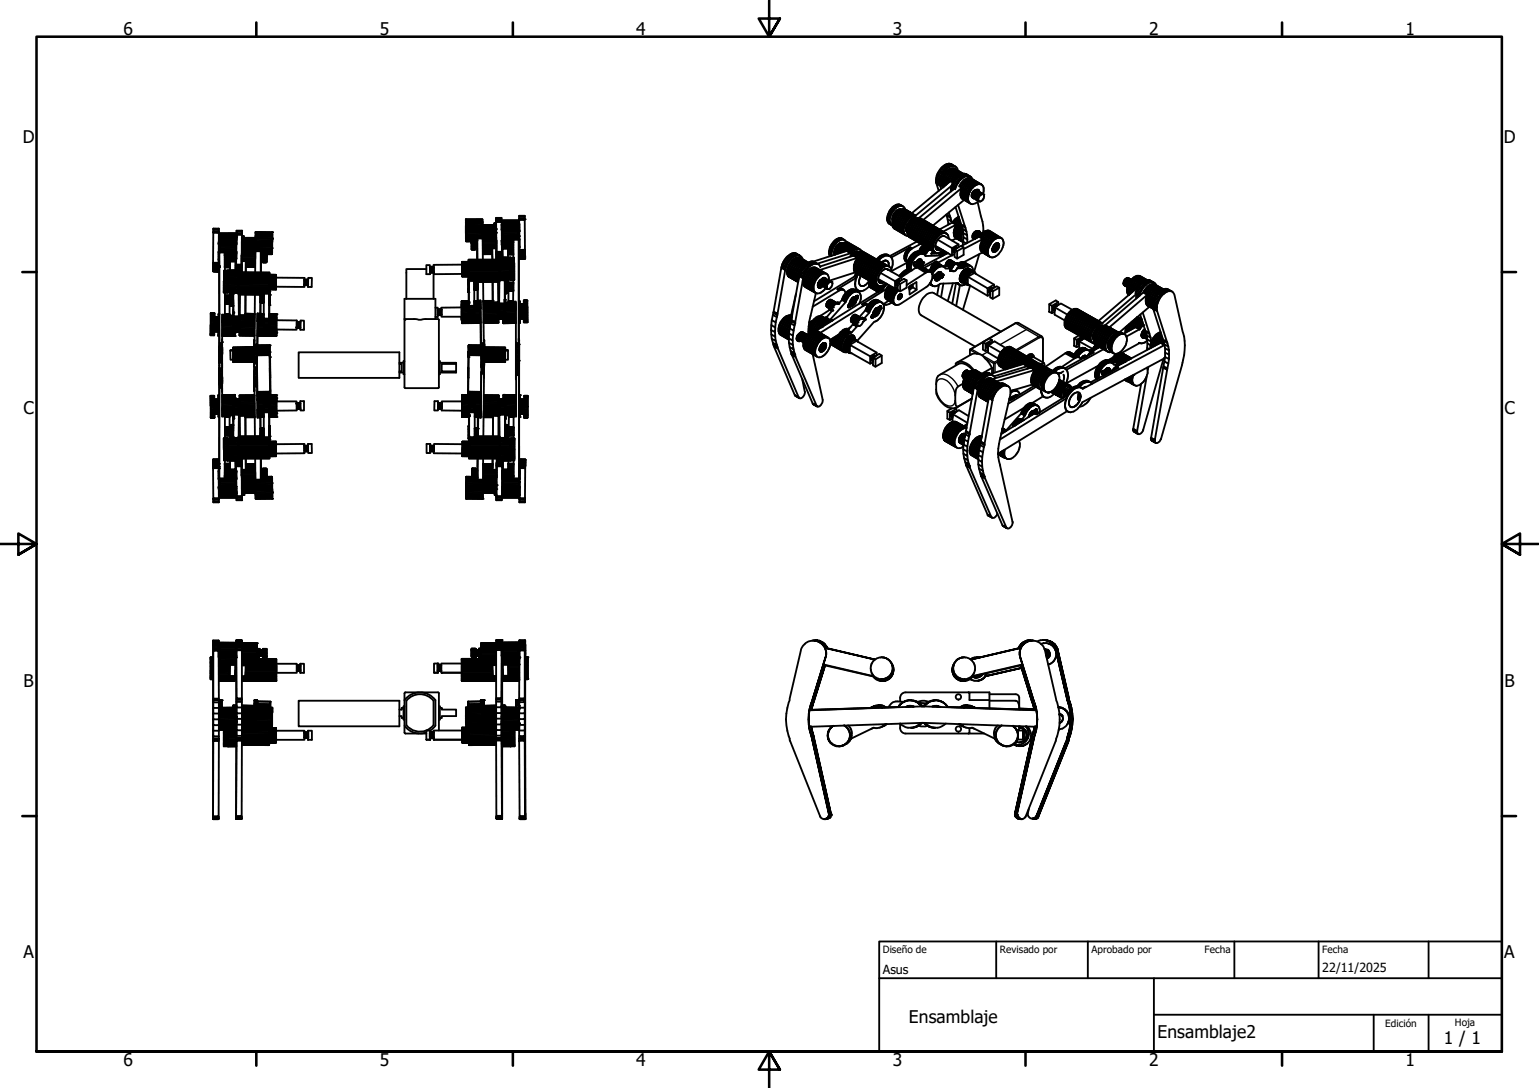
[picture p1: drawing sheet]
<svg xmlns="http://www.w3.org/2000/svg" width="420mm" height="297mm" viewBox="0 0 420 297" stroke-linecap="round" stroke-linejoin="round" font-family="sans-serif">
<defs><g id="words">
<g font-size="4.8">
<text x="33.7" y="9.6">6</text>
<text x="103.7" y="9.6">5</text>
<text x="173.7" y="9.6">4</text>
<text x="243.7" y="9.6">3</text>
<text x="313.7" y="9.6">2</text>
<text x="383.7" y="9.6">1</text>
<text x="6.2" y="38.9">D</text>
<text x="410.5" y="38.9">D</text>
<text x="6.4" y="113.1">C</text>
<text x="410.7" y="113.1">C</text>
<text x="6.4" y="187.4">B</text>
<text x="410.7" y="187.4">B</text>
<text x="6.4" y="261.7">A</text>
<text x="410.7" y="261.7">A</text>
<text x="248.2" y="279.4">Ensamblaje</text>
<text x="316" y="283.4">Ensamblaje2</text>
<text x="394.2" y="285">1 / 1</text>
<text x="33.7" y="290.9">6</text>
<text x="103.7" y="290.9">5</text>
<text x="173.7" y="290.9">4</text>
<text x="243.7" y="290.9">3</text>
<text x="313.7" y="290.9">2</text>
<text x="383.7" y="290.9">1</text>
</g>
<g font-size="3.4">
<text x="241" y="266">Asus</text>
<text x="361" y="265.5">22/11/2025</text>
</g>
<g font-size="2.7">
<text x="241" y="260.2">Diseño de</text>
<text x="273" y="260.1">Revisado por</text>
<text x="298" y="260.1">Aprobado por</text>
<text x="328.9" y="260.1">Fecha</text>
<text x="361" y="260.1">Fecha</text>
<text x="378.2" y="280.3">Edición</text>
<text x="397.2" y="280">Hoja</text>
</g>
</g></defs>
<!-- layer: Visible (ISO) -->
<g fill="none" stroke="#000" stroke-width=".51">
<path d="M127.2 59.9l.1 1.7M131.7 59.9h-4.5h4.5M135.4 59.8v1.1h-.4l.4 .1-.4 .1M135.4 59.5h1.5M135.4 59.5v.3h1.5v-.3M135.4 59.8v.4h1.5v-.4M135.4 59.5v.3M136.9 59.5h-1.5M141.7 58.9l1.6 .1zM141.7 59v.2h1.6v-.2M141.7 59.2v.5l1.6-.1v-.4M141.7 60h1.6v8.2h-1.4z"/>
<path d="M141.7 59.9h1.6zM141.7 59.9v.1M141.7 59.7v.2M143.3 59.9h-1.6M143.3 59.6v.4M242.2 60v-.3l.7 .5M242.2 59.7v-.2l.7 .4M242.2 59.5l.1-.3 .7 .4M242.3 59.2v-.3l.7 .5M242.3 58.9l.1-.2 .7 .3M242.4 58.7l.1-.4 .7 .5M242.5 58.3l.1-.2 .7 .4"/>
<path d="M242.6 58.1l.2-.3 .7 .4M242.8 57.8l.1-.3 .7 .5M242.9 57.5l.2-.2 .7 .4M243.3 57l-.2 .3M243.5 56.8l-.2 .2 .7 .5M243.6 59.7h.2M243.6 56.6l-.1 .2 .7 .4M243.6 59.2v.2M243.7 59l-.1 .2 .4 .2M243.7 59l.3 .2M243.8 59.9l-.2-.2v.2M243.8 58.9l-.1 .1"/>
<path d="M243.8 59.7l-.1 .3 3.2 1.8 .1-.2M243.9 58.7l.3 .2-.1 .2 3.2 1.9 .1-.3M243.9 59.5l-.3-.1v.2M243.9 58.7l-.1 .2 .4 .1M244 59.4l-.2 .3 3.2 1.9 .1-.3M244 57.5a3.2 3.2 0 0 0-.5 4l.3 .5M244 58.5l.1-.2 .4 .2M244 58.5l-.1 .2M244 58.5l.3 .2M244.1 59.1l-.1 .3 3.1 1.9 .2-.3M244.1 56.2l-.2 .2M244.2 58.1l.4 .2-.2 .3 3.2 1.8 .2-.2"/>
<path d="M244.2 58.1l-.1 .2M244.3 56.1l-.2 .1 .7 .4M244.3 58l.4 .2M244.4 58.6l-.2 .3 3.2 1.8 .2-.3M244.5 57.8l-.3 .3M244.5 56l.3-.1 .7 .4M244.6 56.8l-.7-.4-.3 .2 .7 .4M244.7 57.5l-.1 .1M244.8 58.1l-.2 .2 3.2 1.9 .2-.2M244.8 55.9l.9 .3M244.9 57.4l.4 .2M245 57.9l-.2 .2 3.2 1.9 .2-.3"/>
<path d="M245 55.9l.2-.1 .7 .4M245 57.3l.6 .2M245 57.3l-.3 .2 .5 .3M245 57.9l-.4-.3-.1 .2 .4 .2M245 57.3l.4 .3M245.2 57.3l.5 .1-.3 .1 3.2 1.9 .2-.2M245.2 57.7l-.2 .2 3.2 1.8 .1-.2M245.2 56.4l-.7-.4-.2 .1 .7 .4M245.2 55.8l.9 .4M245.4 57.2l.4 .1M245.4 57.5l-.2 .2 3.1 1.8 .3-.1M245.4 55.8l.9 .4"/>
<path d="M245.5 57.1l3.3 2.1h.2M245.6 57.1l.3 .2M245.6 55.9l.8 .4M245.7 57.1l.3 .2M245.7 55.9l.9 .5M245.9 57.1l.1 .1M246.1 57.2l-.2 .1 3.1 1.9 .2-.2M246.3 57.1l-.2 .1 3.1 1.8h.3M246.6 57.1h-.3l3.4 1.9M246.8 57.1l3.2 1.9M246.8 57.1l2.1 1.2M246.8 57.1h-.2l3.3 1.9"/>
<path d="M247 57.1l1.9 1.1-1.6-.9a1.49 1.49 0 0 0-1.2-1.1 1.49 1.49 0 0 0-1.5 .6l-.6 .7M248.5 60l.7 .3-.2 .2 7 4.1 .2-.2M248.7 59.9l.6 .3M248.9 59.7l.5 .4M248.9 58.2l1.1 .7M249 59.7l.6 .3M249.1 59.5l.6 .4M249.3 59.5l.5 .3M249.4 59.5l.5 .2M249.6 59.5l.4 .2M249.6 59.9l-.2 .2 7 4.1 .2-.1M249.7 59.5l.4 .2-.2 .1 7 4.1 .1-.1"/>
<path d="M249.8 59.5l.3 .2M249.9 59.8l-.3 .1 7 4.2 .3-.2M249.9 59.5l.2 .1M250.3 59.6l-.2 .1 6.9 4.1 .3-.1M250.5 59.5l-.2 .1 7 4.1h.2M250.7 59.5h-.2l7 4.2 .2-.1M250.9 59.5h-.2l7.2 4.1M251 59.4l1 .7M251 59.5l6.9 4.1M255.5 49v.3l1 .6 .1-.3M255.5 49.3v.3M255.6 48.7l1 .6v.3l-1.1-.6z"/>
<path d="M255.6 48.7l.1-.3 1 .5-.1 .4M255.6 49.8l-.1-.2 1.1 .6v.3M255.7 50.1l-.1-.3 1 .7 .1 .2M255.7 48.4v-.4l1.1 .6-.1 .3M255.7 48l.1-.3 1.1 .6-.1 .3M255.8 47.7l.2-.3 1 .6-.1 .3M256 47.4l.2-.4 1 .6-.2 .4M256.3 46.7l-.1 .3M256.5 46.4l1.1 .6-.2 .4-1.1-.7zM256.5 46.4l.3-.3 1 .6-.2 .3M256.5 49.9l.1 .3M256.8 46.1l.2-.3 1.1 .7-.3 .2"/>
<path d="M256.9 51.5l-.2-.8-1-.6 .6 2M257 49.4v.2l1.3 .9M257 49.6v.3l1.1 .7M257 49.9v.3l.9 .5M257 50.2v.2l.8 .4M257 45.8l.2-.2 1.1 .6-.2 .3M257 49.1v.3l1.5 .9M257 50.4l.7 .6M257.1 48.8l-.1 .3 1.7 1M257.1 50.6l.5 .4M257.2 50.8l.1 .2M257.2 48.6l-.1 .2 1.9 1.1"/>
<path d="M257.4 48.2l-.2 .4 2 1.1M257.4 51.1l-.1-.1 .2 .1M257.4 48.2l2.1 1.3M257.4 47.4l-.2 .2M257.4 51.2h.1M257.5 48l-.1 .2M257.5 45.4l-.3 .2M257.6 47.7l-.1 .3 2.8 1.6M257.7 45.2l.3-.2 1.1 .6-.3 .2zM257.7 45.2l-.2 .2 1.1 .6 .2-.2M257.8 47.4l-.2 .3 2.9 1.7M258 47.2l-.2 .2 2.8 1.7 .3-.3 1 .7-.2 .3"/>
<path d="M258.2 47l-.2 .2 2.8 1.7M258.3 44.9l-.3 .1M258.3 58.6l1.2 .9-.1-.3M258.4 46.7l-.2 .3 2.8 1.6M258.4 58.9l.3 1 1.1 .5-.3-.9M258.5 44.8l-.2 .1 1 .6-.2 .1M258.6 46l-.3 .2M258.6 46.5l-.2 .2 2.8 1.7M258.7 59.9l.2 1 .4 .2M258.8 44.8h-.3l1.1 .6-.3 .1M258.8 46.4l.3-.2 2.8 1.7M259 58l.4 1.2-1-.6"/>
<path d="M259 44.7l-.2 .1 1 .5-.2 .1M259 44.7l1.1 .6h-.3M259 44.7l1.3 .6h-.2M259.1 46.2h.2l2.8 1.5 .2-.1M259.3 46.2l.2-.2 2.8 1.7M259.3 44.7l.2 .1M259.5 49.5l-10.6 8.7 1.1 .7 9.8-8.2M259.5 44.8l1 .6-.2-.1M259.5 49.5l.7 .4M259.5 44.8h.2M259.5 46h.2l2.7 1.5M259.6 51.7l.2 .4"/>
<path d="M259.6 52v.3M259.7 46l2.9 1.5M259.7 51l.1-.3 1.1 .7-.2 .3-1-.7v.4M259.8 50.7l.1-.3 1.1 .6-.1 .4M259.9 50.4l.1-.3 1.1 .6-.1 .3M260 46l2.8 1.5M260 50.1l.2-.3 1.1 .5-.2 .4M260.2 46l2.6 1.5h-.2l1.1 .6-.3 .1M260.2 51.7l-.5-.3-.1 .3 .4 .2M260.3 46l2.6 1.4M260.4 49.5l-.2 .3M260.5 46l2.5 1.4"/>
<path d="M260.5 45.4l.4 .1M260.6 60l.2-.2 1.4 .8M260.6 49.1l1.1 .7-.2 .2-1.1-.5zM260.7 45.5l-1-.7 1.2 .7 .7 1.1M260.8 59.8l.2-.2 1.1 .6M260.9 48.8l.1-.2 1.1 .6-.2 .3M261 59.6l.2-.1 .7 .4M261 48.6l.3-.3 1.1 .6-.3 .3M261.2 59.5l.3-.2 .4 .2M261.5 50l-.2 .3M261.6 55.9l1.9 6-1.1-.6-1.5-4.8M261.6 48.1l-.3 .2"/>
<path d="M261.6 48.1l-2.8-1.7-.2 .1 2.8 1.7M261.7 59.2l-.2 .1M261.8 47.9l.3-.2 1 .7-.2 .2zM261.8 47.9l-.2 .2 1 .7 .3-.2M261.8 50.8l.8 .5M261.9 50.6l2.9 1.7M262.1 50.3l2.9 1.7-.2 .3M262.2 52.8l.1 .7M262.2 53.3l2.1 1.2 .1 .2M262.2 53l2.1 1.2v.3M262.3 50l2.8 1.7-.1 .3M262.3 52.2v.2l2.1 1.3"/>
<path d="M262.3 52.4l-.1 .4 2.1 1.2 .1-.3M262.3 53.5l.2 .5M262.3 53.5l2.1 1.4M262.3 53.7l2.2 1.4M262.4 53.9l2.2 1.4M262.4 49.8l2.9 1.7-.2 .2M262.4 51.6v.3M262.5 54l2.2 1.4M262.5 54l.1 .2M262.6 47.5l-.3 .1 1.1 .6-.3 .2M262.6 51.3l-10.6 8.8-1-.7 9.5-7.9M262.6 51.3l2.1 1.3"/>
<path d="M262.6 51.4l-.2 .2 2.1 1.3 .2-.3M262.6 49.6l3 1.7-.3 .2M262.6 48.8l-.2 .1M262.8 49.4l2.9 1.6-.1 .3M263.1 47.4l-.3 .1 1.1 .6h-.2M263.1 47.4l1.1 .7h-.3M263.1 47.4l1.3 .7h-.2M263.1 49.1l2.8 1.7-.2 .2M263.2 54.6l-8.5 7M263.3 49l2.9 1.7-.3 .1M263.3 47.4l.2 .1M263.5 47.5l1.1 .6h-.2"/>
<path d="M263.5 48.9l2.9 1.6-.2 .2M263.5 47.5h.3M263.7 48.8l2.9 1.7h-.2M264 48.6l2.8 1.7h.3M264.2 48.6l3.1 1.7M264.3 54v.2M264.4 48.6l3.1 1.7-2.9-1.7M264.4 53.5v.2M264.5 52.9l-.1 .6-2.1-1.3 .1-.3 2.1 1.2M264.6 48.1l.2 .1M264.8 48.2l-1-.7 1.4 .9 .3 .5M264.8 48.6l2.9 1.7h-.2"/>
<path d="M264.8 48.2h.2M264.8 52.3l-.1 .3M264.9 48.6l2.9 1.7h-.1M265.1 48.8l2.9 1.6-.2-.1M265.2 53.6l.5 .3-.5-.3M265.2 53.4l.5 .3-.5-.2M265.2 53.3l.5 .3M265.2 53.2l.5 .1M265.3 53.7l.4 .2M265.3 53.8l.4 .2M265.3 52.9l.4 .2 .1-.1M265.3 52.9l.4 .2v.2l-.5-.2"/>
<path d="M265.4 53.8l.3 .2M265.4 52.8l.4 .2M265.4 53.9l.4 .2M265.5 52.6l.4 .2-.5-.2M265.6 52.4l.3 .4M265.6 52.4l.4 .3M265.6 54l.3 .2M265.6 54l.1 .1M265.7 52.2l.4 .4M265.7 53.5h.1M265.7 53.7v.1M265.7 52.2l.4 .3"/>
<path d="M265.7 54.1l.2 .1M265.7 54.1l.1 .1M265.9 54.2h.5l.7 .3M265.9 52.1l.5 .2M265.9 52.9l-.1 .1M265.9 53.6l1.2 .7M265.9 53.3l.5 .3v.2l-.5-.3M265.9 54.2h.1M265.9 53.3v.2M266 52l.4 .2-.5-.1M266 53.7l.4 .3M266.1 53l.5 .3"/>
<path d="M266.1 52.9l.5 .3v.1l-.6-.2M266.1 52.9l.6 .2M266.2 51.9l.4 .3-.5-.2M266.3 51.9l.3 .3M266.3 52.8h-.1M266.3 52.4h-.1M266.3 52.6v.1M266.4 51.9l.3 .3M266.4 53.8l-.5-.2 .5 .2M266.4 53.7l-.5-.2 .5 .4M266.4 52.6l1.1 .7v.2M266.4 54l.7 .5z"/>
<path d="M266.4 54.2l.7 .5M266.4 54.3l.7 .4M266.4 54l.7 .5M266.4 53.8l.7 .5M266.4 51.9l.7 .4M266.4 51.9l.7 .3M266.4 51.9l.6 .3M266.4 52.6l.5 .3-.1 .1-.5-.2 .5 .3M266.4 53.6l-.5-.3h.7l.7 .4-.1 .1M266.4 54.4l.7 .4M266.4 54.5l.7 .3M266.4 53.5l.7 .5z"/>
<path d="M266.4 53.5l.8 .3-.1 .2M266.4 52.2h.2M266.5 53.4l-.5-.3 .4 .4M266.5 54.5l.7 .4M266.6 52.5l.4 .3-.5-.2M266.6 51.9l.8 .5M266.6 52.5l.4 .3M266.6 51.8l.7 .5M266.7 52.5l.4 .2zM266.7 53.1l.6 .6M266.7 53.1l.7 .4-.1 .1M266.7 53.1l.1-.1 .6 .5"/>
<path d="M266.8 52.5l.3 .2zM266.8 50.3l-.2 .2M266.9 55.1l1 4.3a9 9 0 0 1 .5 4M266.9 52.2h.1M267 51.8l-.6 .1 .4 .3M267 51.8l.2 .1-.2-.1M267 51.8l.2 .1M267.1 52.3v.4l.7 .4M267.1 52.7l.7 .4M267.1 54.9l-.2 .2a1.91 1.91 0 0 1-2 .4l-2.3-1.3 2.3 1.3M267.1 52.3l.3 .3M267.1 54v.2"/>
<path d="M267.2 52.4l.1 .2M267.2 52l.1 .1M267.3 52.6l.8 .4zM267.3 52.6l.5 .5M267.3 52.1l-.5-.3 .5 .4M267.4 52.6h.1M267.6 52.6h.1M267.6 53.3h-.1M267.7 52.6l.7 .4M267.8 53.1l-.9-.2 .8 .3M268 50.4l.5 .9-.1 1.7-.9-.4 .8 .4M268 53v.1"/>
<path d="M268.1 53h.1M268.5 53.1l-.8-.5 .8 .5a1.29 1.29 0 0 1-1.2 1.9M58.2 71.7h1.5M58.2 71.8l1.5 .1M58.2 71.9v2.2h1.4M58.2 73.5h1.4M58.2 73.4h1.4M58.2 73.3h1.4M58.2 72.9h1.4M58.2 73.1h1.4M58.2 72.8h1.4M58.2 72.5h1.4"/>
<path d="M58.2 72.2h1.5M58.2 73.9h1.4M58.2 74h1.4M58.2 72.4h1.5M58.2 73h1.4M58.2 71.9h1.5M58.2 72.1h1.5M58.2 72.6h1.4M58.2 73.8h1.4M58.2 73.7h1.4M58.2 73.6h1.4M58.2 62.4l1.6 .1z"/>
<path d="M58.2 62.5v.2l1.6 .1v-.3M58.2 62.7v.5h1.6v-.4M58.2 63.5h1.6l-.1 8.2h-1.5zM58.2 63.4h1.6zM58.2 63.4h1.6M58.2 63.2v.3M59.6 74.2l-1.4-.1 1.4 .1M59.6 74h-1.4l1.4 .1M59.7 66.7l.1 .1M59.7 66.2h.2v-.4h4.5v.4M59.7 71.8l-.1 2.4M59.7 68.9h.1"/>
<path d="M59.7 69.1h.1M59.7 69.5h.1M59.7 69.3h.1M59.7 69.2h.1M59.7 66.1h.2M59.7 66.3h.2M59.7 66.6h.2M59.7 66.5h.2M59.7 66.4h.2M59.7 68.8h.1M59.7 70.5h.1M59.7 70.1h.1"/>
<path d="M59.7 70.2h.1M59.7 69.6h.1M59.7 69.8h.1M59.7 71h.1M59.7 70.9h.1M59.7 69.9h.1M59.7 70h.1M59.7 70.7h.1M59.7 70.8h.1M59.7 70.3h.1M59.8 65.3l.1 .3h4.5v-.3M59.8 63.4v.1"/>
<path d="M59.8 63.2v.2M59.8 65.4h.1M59.8 66h.1M59.8 65.6h.1M59.8 65.5h.1M59.8 65.8h.1M59.8 65.1h.1M59.8 64.8h.1M59.8 64.9h.1M59.8 64.7h.1M59.8 64.6h.1M59.8 64.5h.1"/>
<path d="M59.8 71.3v1.6M59.8 68.8l.1 31M59.8 66.7v2.1M59.8 67.9v.1M59.8 63.8l4.5-.1zM59.8 63.7h4.5l-4.5 .1M59.8 63.7v.7M59.8 63.7h.1M59.8 63.9l.1 .1M59.9 67.8l-.1 .1M59.9 67.6v.1M59.9 67.5l-.1 .1"/>
<path d="M59.9 68.8v-.2l4.5-.1v.3M59.9 67.3l-.1 .1M59.9 67.2l-.1 .1M59.9 67.3v.5M59.9 68.2v-.2h4.5v.2M59.9 67l-.1 .2M59.9 68v-.3h4.5v.3M59.9 66.9l-.1 .1M59.9 67.1v-.3h4.5v.3M59.9 64l4.4 .1zM59.9 64.1v.2h4.4M59.9 64.3v.2h4.5l-.1-.2"/>
<path d="M59.9 64.5v.3h4.5M59.9 64.8v.2h4.5v-.2M59.9 66.5v-.3h4.5l.1 .3M59.9 66v.5M59.9 66.6h-.2h.2M59.9 65.6l-.1 .2M59.9 66.5v.8M61.1 78.1v.3h1.1v-.3h3v.2M61.1 76.9h1v.3h-1zM61.1 77.2v.3h1v-.3M61.1 77.5v.3h1l.1-.3v1.2M61.1 77.8v.3h1v-.3"/>
<path d="M61.1 79.9h1M61.1 78.4v.3h1.1M61.1 78.7v.2h1.1M61.1 78.9v.2h1M61.1 79.1v.2h1M61.1 79.3v.2M61.2 73.9l.9 .2 3.9 .1M61.2 74l.9 .1v.2h3.9M61.2 75.1h1v.3h3v-.3M61.2 76.2h1v.4h3v-.4h8.3v.4M61.2 73.9h.9zM61.2 74h.9"/>
<path d="M61.2 74.2v.1M61.2 74.5v.2M61.3 71.2h3v.2M61.3 70.9h3v.3M61.3 70.5l3 .1v.3M61.3 70.2l3 .1 .2 .3M61.3 69.9l3 .1v.3h.2M61.3 68.9h-1.4v30.9M61.3 69.7l3-.1zM61.3 69.6h3h-3M61.3 72.6h1.5M61.3 72.7h1.5"/>
<path d="M61.3 72.2h1.5M61.3 71.4h1.5M61.3 71.7h1.5M61.3 71.9l1.5 .1M61.3 72.4h1.5M61.3 72.9l1.5 .1h-1.5M61.3 72.9h1.5M61.3 72.8h1.5M61.3 68.9l.1 5M61.4 79.9v6M62.1 74.4l.1 .3 2.3-.1M62.1 79.8h-1l1 .1"/>
<path d="M62.1 79.7l-1 .1M62.1 79.6l-1 .1M62.1 79.5l-1 .1M62.1 76l-.9-.1v.7M62.1 75.7h-.9v.2M62.1 75.4h-.9v.3M62.1 78.8h.1M62.1 78.5h.1M62.1 78.2h.1M62.1 77.3h.1M62.1 76.7h.1M62.1 75.4h.1"/>
<path d="M62.1 75.3h.1M62.1 77.9h.1M62.1 77.7h.1M62.1 76.5h.1M62.1 77.1h.1M62.1 78.6h.1M62.1 76.1h.1M62.1 75.2h.1M62.1 75.9h.1M62.1 75.7h.1M62.1 75.6h.1M62.2 78.9v.9h1.3l-1.3-.1"/>
<path d="M62.2 79.4l1.3 .2M62.2 79.6l11.3-.1v.2M62.2 79.7h1.3M62.2 78.7v.2M62.2 75.4v.3l3-.1v-.2M62.2 76v.9l-.1-.3h-.9l-.1 .3M62.2 77.1v-.2v.3h3v-.3h8.3v.3h1.9M62.2 77.2v.3h3v-.3M62.2 77.3v.5M62.2 74.8l-.1 1.8M62.2 79.4h1.3v-.2h10v.3M62.2 75v1"/>
<path d="M62.2 77.1v.2M62.7 79.8v.9M63.2 80v.4zM63.2 80h.3M63.5 79.3l-1.3 .1M63.5 79.1h-1.3v.2M63.5 80l10 .2M63.5 80l.2 .2M63.5 80l10-.1v.2M63.5 79.9v-.2h10v.2M63.5 79.2v-.3l10 .1v.2M64.3 78.9h-2.1v.2"/>
<path d="M64.3 71v2.8v-2.4M64.3 70.9v.4v-.3M64.3 71.4h-1.5v2.4M64.3 69.8v1.1M64.3 69.7v.1M64.3 70.9v.1M64.3 70.8l.2 .1M64.3 70.7l.2 .1M64.3 70.5l.2 .2M64.3 70.4l.2 .1M64.3 71h.1M64.3 69.9v.3"/>
<path d="M64.3 63.9v.1M64.3 64.1v.2M64.3 69.7v.3M64.3 70.9h.2M64.3 70h.2M64.4 68.8h-4.5l1.4 .1M64.4 67.4v-.3h-4.5l-.1 .4M64.4 68.8v.2h-3.1M64.4 69.1v.2h-3.1M64.4 68.5v-.3h-4.5v.4M64.4 69.3l-3.1 .2M64.4 67.7v-.3h-4.5v.3"/>
<path d="M64.4 66.8v-.3h-4.5l-.1 .4M64.4 65v.3h-4.5v-.3l-.1 .1M64.4 68.8h.1M64.4 68.8l.1 .1M64.5 68.9h.1M64.4 69.2l-.1 .4 .2-.1M64.4 66.7h.1M64.4 66.4v.1M64.4 66.3l.1 .1M64.4 66.2l.1 .1M64.4 66l.1 .1M64.4 65.8l.1 .4"/>
<path d="M64.4 65.6l.1 .2M64.5 64.4h.1M64.4 65.5l.2 .1M64.4 64.5v.1M64.4 64.5v.3M64.4 69.4h.1M64.4 65.9h.1M64.4 66.1h.1M64.4 69.3h.1M64.5 73.8l-2.4 .1h3.9M64.5 68.9l-.1 .2-3.1 .1M64.5 68.9h-.1"/>
<path d="M64.5 69.2h.1M64.5 69l-.1 .1M64.5 70.7h.1M64.5 70.6h.1M64.5 66.5l-.1 .2M64.5 66.3h.1M64.5 65.1l-.1 .1M64.5 64.9l-.1 .1M64.5 66h.1M64.5 72.4v2.3M64.5 74.5h9M64.5 65v.1"/>
<path d="M64.5 69.1v.1M64.5 69.3h.1M64.5 65.3h.1M64.5 65.4h.1M64.5 65.8h.1M64.5 65.7h.1M64.5 66.2h.1M64.5 70.1h.1M64.5 70.2h.1M64.5 69.6h.1M64.5 69.8h.1M64.5 73.5h1.5"/>
<path d="M64.5 73.4h1.5M64.5 73.3h1.5M64.5 74h1.5M64.5 72.9h1.5M64.5 73.1h1.5M64.5 72.6h1.5M64.5 72.7h1.5M64.5 65.1h.1M64.5 73h1.5M64.5 70.3h.1M64.5 64.9h.1M64.5 72.4l1.5 .1"/>
<path d="M64.5 72.8h1.5M64.5 74.6l1.5 .1M64.5 74.3h1.5M64.5 73.6h1.5M64.5 69.5l-.2 .2M64.5 69.7l-.2 .1M64.5 70.2v.2M64.5 65.6h-.1v.2M64.5 64.4l-.1 .1M64.5 64.7l-.1 .1M64.5 64.6l-.1 .1M64.5 64.6h-.1"/>
<path d="M64.5 69.8v.1M64.6 65.2l-.2 .1M64.6 64.8l-.2 .1M64.6 64.9h.1M64.6 63v.3h1.4l.1-.3M64.6 63.3v.4h1.4v-.4M64.6 64.1h1.4v8.1h-1.5zM64.6 63.9h1.4zM64.6 63.9l1.4 .1M64.6 65.3v.2M64.6 63.7v.4M64.6 65l-.2 .1"/>
<path d="M65.2 75.1h-3v-.2h-1v.5M65.2 75.6v.3l-3 .1v-.3M65.2 78.8v-.2l-3 .1-.1 .2M65.2 76.6v.3h-3v-.3M65.2 78.6v-.3l-3 .1v.3M65.2 78.7h8.3v.3M65.2 78.4h8.3v.3h1.9l-1.9-.1M65.2 77.5v.3h8.3v.3M65.2 77.5h8.3v.3h1.9M65.2 77.1l8.3 .1v.3M65.2 76.5l8.3 .1v.3M66 73.8h-3.9l2.4 .2"/>
<path d="M66 74.4l-4.8-.1v.2h.9M66 69.8v3.3M66 72.4l-1.5-.2h1.5v2.5M66 74.7h-1.5h1.5M66 74.4l7.5 .1zM66 71.3l3.7 .1M66 70.5h3.7M66 70.2h3.7M66 70.8h3.7M66 69.8l3.7 .1M66 71l3.7 .1M66 64.4h.5z"/>
<path d="M66 64.8h.5l-.5 .1M66 64.8h.5M66 65.2h3.7v.3h-3.2M66 65.9h.5l-.5 .1M66 63.3v1.1l.5 .1h-.5M66 64.6l.5 .2M66 65.6h.5l-.5 .1M66 65.8l3.7 .2M66 69.5v.3M66 67l3.7 .1v-.3h4.5v.3M66 69.5v5.1h-1.5M66 63.9v.2"/>
<path d="M66 67.6l3.7 .1v-.3h4.5v.3M66 63.7v.2M66 69.1v.4M66 68.6h3.7M66 68.9h3.7M66 69.5l3.7 .1M66 68.3l3.7 .1M66 68.1h3.7M66 67.9h3.7M66 67.4l3.7 .1M66.1 63h-1.5h1.5M66.1 63l-.1 .3"/>
<path d="M66.5 64.9l-.5 .1M66.5 65l-.5 .1M66.5 64.4v.2M66.5 64.6h-.5l.5 .1M66.5 64.9h3.2h-3.2M66.5 64.9l3.2 .1h-3.2M66.5 65.5l3.2 .1M66.5 65.4l3.2 .1M66.5 65.1h3.2M66.5 65l3.2 .1M67.1 71.4v.2h2.6M67.1 71.6v.3h2.6"/>
<path d="M67.1 71.9v.2h2.6M67.1 72.1v.2h2.6M67.1 72.3l2.6 .2M67.1 72.4v.5M67.1 72.9h2.6h-2.6M67.1 72.9v1.5M67.1 72.8h2.6M67.1 72.6h2.6M67.1 71.3v3.1M69.7 65.3h-3.7M69.7 65.3l-3.7 .2M69.7 69.3l-3.7-.1v.3"/>
<path d="M69.7 67.2l-3.7-.1 3.7 .2M69.7 67h-3.7h3.7M69.7 66.9l-3.7 .1M69.7 66.7l-3.7 .1M69.7 66.7h-3.7M69.7 66.5l-3.7 .1M69.7 66.4l-3.7 .1M69.7 66.3l-3.7 .1M69.7 66.2l-3.7 .1M69.7 66.1l-3.7 .1M69.7 67.4v-.3h4.5l.1 .4M69.7 68.4v-.2h4.5v.3"/>
<path d="M69.7 68.2v-.3l4.5 .1v.2M69.7 67.9v-.2h4.5v.3M69.7 66.2v-.4l4.5 .1 .1 .4M69.7 64.4v.3h4.5v-.2M69.7 64.7v.2l4.5 .1v-.3M69.7 64.9v.3l4.5 .1v-.3M69.7 65.8l-3.2-.1 3.2 .1v-.3l4.5 .1 .1 .5M69.8 63.7h4.5v.2zM69.8 63.8v.2l4.5 .1-.1 .1h-4.4v-.2M69.8 64.2l-.1 .2 4.5 .1M69.8 63.4l4.5 .2zM69.8 63.4l4.5 .1"/>
<path d="M69.8 63.4h4.5v.3M69.8 63.5v.2M71.2 68.7v.2h3v.2M71.2 68.6v5.8M71.2 68.6h-1.5v5.8M71.2 69.8h.6zM71.2 71.2h.6zM71.2 71.2h.6h-.6M71.2 70.1l.6 .2 1-.1M71.2 70.3l1.6 .1M71.2 70.4h.6l-.6 .1M71.2 70.6l1.6 .1"/>
<path d="M71.2 68.9l3 .2M71.2 69.4h3zM71.2 69l3 .1M71.2 69.3h3M71.2 71h.6M71.2 69.1v.2M71.2 70.2h.6M71.2 71.1h.6M71.2 70.9h.6M71.2 69.9h.6M71.2 70h.6M71.2 70.8h.6"/>
<path d="M71.2 70.7h.6M71.2 70.3h.6M71.3 69.4l-.1 5M71.8 69.4l1 .1zM71.8 69.5h1zM71.8 69.6h1zM71.8 69.6h1M71.8 69.8l1 .2zM71.8 70l1 .2M71.8 71.6h.9zM71.8 71.5h1zM71.8 71.5h1"/>
<path d="M71.8 71.2h1v.2h-1zM71.8 71l1 .2zM71.8 70.9l1 .1M71.8 70.9h1M71.8 69.5v.1M71.8 69.8h-.6M71.8 71.2h.1M72.8 69.5v.7M72.8 70h-1.6h.6M72.8 70.2v.4M72.8 70.6v.3M72.8 70.4l-1 .1v.2h-.6"/>
<path d="M72.8 70.9l-.1 .7M72.8 69.5v.1M72.8 70.3v.1M72.8 70.5v.1M72.8 71.2h.1M73.5 78.4v-.3h-8.3v-.3h-3l-.1 2.1M73.5 79.1v-.1l.1 1.7M73.5 79h1.9M73.5 78.3h1.9M73.5 77.6h1.9M73.5 78.9h1.9M73.5 77h1.9"/>
<path d="M73.5 77.4l1.9 .1M73.5 78.2h1.9M73.5 78.5h1.9M73.5 74.6l-8.3 .1v.2h-3v-.2h-1v.2M73.5 75.7v.3l-8.3-.1v.3h-3v-.2M73.5 76.8h1.9v.2M73.5 75h1.9v1.8M73.5 75h1.9h-1.9M73.5 79.1v.4M73.5 79.5v.1M73.5 74.5v.5M73.5 79.3v.2"/>
<path d="M73.5 74.4v.1M73.5 74.7l-8.3 .2v.2M73.5 74.9v.1h-8.3M73.5 75v.2h-8.3M73.5 75.2v.3l-8.3-.1M73.5 79.7h.1M73.5 79.8h.1M73.5 79.9h.1M73.5 79.9h.2M73.5 75.3h1.9M73.5 75.1h1.9M73.5 80h.2"/>
<path d="M73.5 76.4h1.9M73.5 76.6h1.9M73.5 76.2h1.9M73.5 75.2h1.9M73.5 75.8l1.9 .1M73.5 75.4h1.9M73.5 75.7h1.9M74.2 66.6l-4.5-.1v.4h-3.7M74.2 68.5l-4.5-.1 1.5 .2M74.2 67.6v.1M74.2 67.5l.1 .1M74.2 67.4h.1"/>
<path d="M74.2 67.2l.1 .2M74.2 67.2h.1M74.2 68.5v.2l-3-.1M74.2 67.2v.4M74.2 67l.1 .2M74.2 69.4h.1M74.2 69.3l-3 .1M74.2 66.9l.1 .1M74.2 66.8l.1 .1M74.2 66.7l.1 .1M74.2 66.3l.1 .2M74.2 66.1l.1 .1"/>
<path d="M74.2 65.8l.1 .2M74.2 65.7l.1 .1M74.2 65.3l.1 .4M74.2 64.2v.3M74.2 68.7v.2M74.2 69.2v.1M74.3 63.9l-.1 5.4M74.3 66.7l-.1-.2v.7M74.3 65.2l-.1 1.3v-.3h-4.5v.3M74.3 65.1v.5M74.3 63.5l.1 .4M75.4 75.8l7.7 .1v2.4h-7.7"/>
<path d="M75.4 77.5v1.5h-1.9M75.4 75.6l-1.9-.1v.2h-8.3M75.4 78h-1.9v1.2M75.4 76h-1.9v.2M75.4 77v.5M83.1 77.8h1zM83.1 77.5l1 .1h-1M83.1 77.6h1M83.1 77.5h1M83.1 77.8h1M83.1 77.4h1M83.1 77.3h1"/>
<path d="M83.1 76.8h1M83.1 77.7h1M83.1 77.2h1M83.1 77h1M83.1 76.9h1M83.1 76.6h1M83.1 76.5h1M83.1 77.1h1M83.1 76.4h1M84.1 76.4h-1h1M84.1 75.9h1.1l-.1 2.4h-1zM84.1 76.6h-1l1 .1"/>
<path d="M116.4 73.5h-5.5v8.1M116.4 72.4h.9l.1 2.5h-1zM117.3 72.8l1.1 .1M117.3 73l1.1 .1M117.3 73.1h1.1M117.4 74.2h1l-1 .1h1h-1h1h-1h1v7.3M117.4 73.5h1M117.4 73.2h1M117.4 73.6h1M117.4 73.8h1M117.4 74h1M117.4 74.1h1"/>
<path d="M117.4 73.9h1M118.4 73.3l-1 .1M118.4 73.6l-1 .1M126.1 72.2h1.9v.3l8.3-.1v.4h3v-.4M126.1 73.3v.4h1.9M126.1 73.7v.2h1.9M126.1 73.9l.1 1.6M126.1 74.3h1.9v-.3h8.3v.3h-8.3v.3M126.1 72.1l10.2 .1M126.1 72.5h1.9v.3M126.1 73.5h1.9M126.1 72.9h1.9"/>
<path d="M126.1 72.7h1.9M126.1 71.6h1.9M126.1 71.7h1.9M126.1 71.9h1.9M126.2 75.4h1.8l-1.8 .1M126.2 74.7h1.8M126.2 74.9h1.8M126.2 75.1h1.8M126.2 75h1.8M127.2 61.6l.1 4.2M127.2 60.1l4.5-.2-4.5 .1v.2M127.2 61.6v.1"/>
<path d="M127.2 61.6h.1M127.3 63v-.3h4.5v.2l3.6 .1M127.3 61.5v.3l7.7-.3h-3.2M127.3 63.7v.5M127.3 63.6l-.1 .1M127.3 64v.1M127.3 63.3l-.1 .3M127.3 65.9l2.9-.1zM127.3 65.9h.1M127.3 65.8h2.9M127.3 65.5l3 .1M127.3 63.5v.2"/>
<path d="M127.3 63l-.1 .3M127.3 62.3l-.1 .7M127.3 60.5v.3l4.5-.1M127.3 61.7v1v-.4h4.5v.4M127.3 62.3v-.2l4.5-.1v.3h3.2M127.3 61.7l-.1 .6M127.3 65.6v.2M127.3 64.9l4.5 .2-4.5 .1zM127.3 64.9v-.1l4.5-.1v.2M127.3 64.2v-.3h4.5v.3M127.9 77.7v1M127.9 79h.1"/>
<path d="M127.9 78.8v.2M128 79h.1M127.9 78.9l.1 .1M127.9 78.9h.1M127.9 77v.7M127.9 79.7h.1M128 79.7h.1M127.9 79l.1 .4M127.9 79.4l.1 .1M127.9 79.5l.1 .1M127.9 79.6h.1M127.9 79.3l.1 .3"/>
<path d="M127.9 77h.1M127.9 76.7v-.5v1.1M127.9 76.2h.1M127.9 76.4l.1 .1M127.9 77.4v.2M127.9 77.7v.2M127.9 78.7v.1M127.9 77.5h.1M127.9 77.8h.1M127.9 77.7h.1M127.9 77.2h.1M127.9 76.6h.1"/>
<path d="M128 71.1l11.4 .3M128 71.6l-1.9-.1v1.8M128 79.8v2.9M128 75.6l10-.2v.3M128 75.7v.2M128 75.9h.1M128 75.9v.1M128 70.9h7.5zM128 71h9M128 71.2l8.3 .1M128 71.4v.2l8.3-.1M128 78.8l-.1 .1"/>
<path d="M128 78.7l-.1 .1M128 78.6l-.1 .1M128 78.5l-.1 .1M128 78.4l-.1 .1M128 78.3l-.1 .1M128 78.2l-.1 .1M128 78l-.1 .2M128 77.9l-.1 .1M128 77.6l-.1 .1M128 77.3v.1M128 79.7v.1M128 76.7l-.1 .3"/>
<path d="M128 76.3h.1M128 76.4h.1M128 71.7l-1.9 .1M128 72.3h-9.6v2.6l7.8-.1M128 75.6v-.1v1.6M128 74.5v1.5M128 71.6v.1h8.3M128 71.7v.3l8.3-.1M128 76v.1M128 73.3h-1.9M128 74.1l-1.9 .1M128 74.5h-1.8"/>
<path d="M128 75.3l-1.8 .1M128.7 66v.2h1M128.7 65.9v.1M128.7 65.9h1zM128.7 65.9h1M128.7 66h1M128.7 66l.1 .5M128.7 66.4l1 .1M128.8 66.5h.9M128.8 66.7h.9M128.8 68.1h.9zM128.8 68.1h.9"/>
<path d="M128.8 67.4v.7l.9-.1-.9 .1M128.8 67.7l.9 .1M128.8 67.5l.9 .2zM128.8 67.5h1.4M128.8 67.4h1.4M128.8 66.7v.4M128.8 67.1v.3M128.8 67.2l1.4 .2M128.8 67.2h1.4M128.8 66.5v.2M128.8 67v.1M128.8 67.2v.2"/>
<path d="M129.5 79.1h.9zM129.5 79h.9l-.9 .1M129.5 78.9l.9 .1M129.5 78.9h.9M129.5 78.8l.9 .1M129.5 78.7l.9 .1M129.5 78.6l.9 .1M129.5 78.5l.9 .1M129.5 78.3l.9 .2M129.5 78.3h.9M129.5 78.2l.9 .1M129.5 78l.9 .2"/>
<path d="M129.5 77h.9l-.9 .1M129.5 77.6h.9M129.5 77.5h.9M129.5 77.8h.9M129.5 77.3h.9M129.5 76.9h6.8M129.5 76.8h6.8M129.5 77.9h.9M129.5 76.9h.9M129.7 66.2h.5h-.5M129.7 66.3h.5M129.7 66l-1 .2 1-.1"/>
<path d="M129.7 67.7h.5h-.5M129.7 66.2v.2h-1l1.5-.1M129.7 67.9h-.9l.9 .1M129.7 67.9h-.9M129.7 66.7l-.9 .2 .9 .2M129.7 67.7h.1M129.7 67.5h.5M129.7 67.3h.5M129.7 67.2h.5M129.7 67h.5M129.7 66.9h.5M129.7 66.7h.5"/>
<path d="M129.7 66.6h.5M129.7 66.5h.5M129.7 67.7h.5M130.2 67.6h-.5h.5M130.2 66.9h-.5l.5 .1M130.2 66.4l-.5 .1M130.2 66.7h-.5M130.2 65.8v5.1M130.3 65.1v.2l-3 .1v-.2M130.3 65.3v.2l-3-.1M130.3 65.5v.3M130.4 79.1v3.1"/>
<path d="M130.4 70.9l-.1-5.8h1.5v5.8M130.4 77.1v.2h-.9M130.4 76.9h.1M130.4 76.9v.2M130.4 77.3v.6M130.4 77.9v.1M130.4 77.1l-.9 .1M130.4 76.9v5.1M131.7 60.3l.1 .2h-4.5l-.1-.3 4.5-.1v.2l-4.4 .1M131.7 60.1h.1M131.8 61.8h3.6M131.8 63.7h3.6z"/>
<path d="M131.8 63.7l3.6-.1zM131.8 63.6h3.6M131.8 63.4h3.6v.1h-3.6v-.3l-4.5 .1v.3M131.8 63.4h3.6M131.8 63.2l3.6 .1M131.8 63.2h3.6M131.8 63l3.6 .1M131.8 62.8l3.6 .1M131.8 62.7l3.6 .1M131.8 62.6l3.6 .1M131.8 64.7v-.3l-4.5 .1v.3M131.8 64.4v-.2h-4.5v.3"/>
<path d="M131.8 63.9v-.4l-4.5 .1v.3M131.8 63.2v-.3l-4.5 .1v.3M131.8 60.7v.2h-4.5v-.1M131.8 60.9v.2l-4.5 .1v-.3M131.8 61.1v.4h-4.5v-.3M131.8 61.7v.3h3.2v.3l-3.2-.1M131.8 60.5v.2M131.8 61.9h3.2M131.8 61.6h3.2M131.8 63.5h3.6M131.8 65.1h3.7M131.8 64.1h3.6"/>
<path d="M131.8 63.9h3.6M131.8 65.7h3.7v3.8h1.5M131.8 67.9l2.6-.1v3.1v-1.5M131.8 69.3l2.6 .1M131.8 67h3.7M131.8 66h3.7M131.8 66.3h3.7M131.8 66.7h3.7M131.9 76.9l.2 16.8M134.4 67.9v.2h-2.6M134.4 68.1v.3h-2.6M134.4 68.4v.2h-2.6"/>
<path d="M134.4 68.6v.2h-2.6M134.4 68.8v.1l-2.6 .1M134.4 68.9v.5M134.4 67.8h1.1M134.4 69.1h-2.6M134.4 69.2l-2.6 .1M135 60.9h.4zM135 61.3h.4zM135 61.8l.4 .2M135 61.5h-3.2h3.2M135 62.1l-3.2 .1M135.4 61.2h-.4v.3h.4"/>
<path d="M135.4 61.6h-3.6l3.6 .1M135.4 62.4h-.4l.4 .1M135.4 61.1l-.4 .1M135.4 61.1h-.4M135.4 62.1h-.4l.4 .1M135.4 62.3l-3.6 .2M135.4 60.6l1.6 .1v8.1h-1.5zM135.4 60.4h1.5zM135.4 60.4v.2M135.4 60.5l1.5 .1M135.4 60.2v.2M135.4 64.6h-3.6"/>
<path d="M135.4 64.3l-3.6 .1M135.4 63.7l-3.6 .1M135.5 65.6l.1 5.5h1.4M135.5 68.8h1.5M135.5 68.8l.1 2.4M135.5 69.1h1.5M135.5 69.4h1.5M135.5 70.3h1.5M135.5 69.6h1.5M135.5 69.8h1.5M135.5 68.9h1.5M135.5 69.3h1.5"/>
<path d="M135.5 69.9h1.5M135.5 70h1.5M135.5 70.2h1.5M135.5 70.4h1.5M135.5 65.4l-3.7 .1M135.5 64.8l-3.7 .1M135.5 67.2l-3.7 .1M135.5 67.5l-3.7 .1M136 76.9v5.6l-1.4 .1-.1-5.7 .1 5.4M136.3 71.4v.2h3.1v-.2M136.3 71.6v.3h3.1M136.3 71.9v.2l3 .1"/>
<path d="M136.3 72.1v.3h3v-.2M136.3 75.3v-.2h3v.3M136.3 73.1v.2l3 .1v-.3M136.3 75.1v-.2h3l.1 .2M136.3 76.8l-6.8 .1h6.8M136.3 75.2h-8.3v.3h-1.8M136.3 73l-8.3 .1v.3M136.3 76.6v6.2M136.3 76.6l-6.8 .1M136.9 60.2v.2M137 65.8h3.1M137 65.6h.1"/>
<path d="M137 65.7h.1M137 66.7h.2M137 66.2l.1 .3M137 62.8h.1M137 62.7h.1M137 61.3h.1M137 61.5h.1M137 62h.2v.3M137 65.9l.2 .1M137 66.9h.1M137 66.1h.2M137 66h.1"/>
<path d="M137 66.7h.1M137 66.3h.2M137 66.6h.1M137 62.6h.1M137 62.5h.1M137 66.5h.1M137 66.4h.2M137 66.3h.1M137 62.3h.1M137 62.2h.2M137 61.6h.1M137 62h.1"/>
<path d="M137 70.3h2.4v.2h-3.9M137 70.3h2.4M137 65.4l.2 .2h2.9M137 63l.1-.3h4.5v.3M137 65.3h.2M137 65.3l.2 .1M137 65.5h.2M137 67.2h.1M137 67.1h.1M137 63.2h.1M137 63l.1 .1M137 60.9h.2"/>
<path d="M137 68.8l-1.5 .1M137 68.9v2.3h-1.4l1.4-.1M137 71l-9-.1v.6M137 60.9v.1M137 62.5v.7M137 65.5v.1M137 67.2h.2M137 67h.2M137 69.1l-1.5 .1M137 70.8l-1.5 .1M137.1 64.5v-.3h4.5v.3M137.1 64.2v-.3h4.5v.3"/>
<path d="M137.1 63.9v-.3h4.5v.3M137.1 63.6v-.3h4.5v.3M137.1 63.3v-.3h4.5v.3M137.1 62.7l.1-.4h4.4v.4M137.1 67.4v.1M137.1 67.5h.1M137.1 67h.1M137.1 62.8v.1M137.1 66.5v.7M137.1 67.4h.1M137.1 66.5h.1M137.1 62.5h-.1"/>
<path d="M137.2 75.4h2.1v.2M137.2 67.4v2.9v-2.4h1.5M137.2 66.2v1.2M137.2 65.3h4.4l-1.5 .1M137.2 65.3v.2h2.9M137.2 65.3v-.3h4.4v.3M137.2 66.2h2.9zM137.2 66.2h2.9M137.2 65v-.2h4.4v.2M137.2 64.8l-.1-.3h4.5v.3M137.2 60.6l4.5-.1h-4.5v.3h4.5v-.2M137.2 60.8v.2h4.5"/>
<path d="M137.2 61.5v.3h4.4v-.3M137.2 61.8v.2h4.4v-.2M137.2 60.4l4.5-.2h-4.5v.3M137.2 60.2h4.5M137.2 65.3h.1M137.2 65.8h-.2M137.2 65.6h-.2M137.2 67.5h-.1M137.2 67.2l-.1 .2M137.2 62.4l-.2 .1M137.2 62.3l-.2 .1M137.2 61.9l-.2 .3"/>
<path d="M137.2 61.8l-.2 .1M137.2 61.7l-.2 .1M137.2 61.6l-.2 .2M137.2 61.5l-.2 .1M137.2 61.4l-.2 .1M137.2 61.2l-.2 .1M137.2 61.1l-.2 .1M137.2 61.1h-.2M137.2 60.2h.1M137.2 66.2v.3M137.8 76.6v10.1l-1.5-.1M137.8 76.8h.5"/>
<path d="M137.9 77h.4v.3l1.8-.2M137.9 76.9l.4 .1M137.9 79.3h2.2M137.9 79.2h2.2M137.9 79h2.2M137.9 78.9h2.2M137.9 78.8h2.2M137.9 78.7h2.2M137.9 78.5h2.2M137.9 78.3h2.2M137.9 78.2h2.2M137.9 78.1h2.2"/>
<path d="M137.9 78h2.2M137.9 77.6h2.2M137.9 77.5h2.2M137.9 79.9h.4M137.9 79.6h.4M137.9 79.7h.4M137.9 79.8h.4M137.9 77.3h2.2M138 75.7l1.3 .2M138 75.6h1.3v.2M138 76.5h.3M138 76.6h.3"/>
<path d="M138 76.5l-10 .2M138 76.5l-.2 .1M138 76.6l-.2 .2h.2M138 76.5v-.2l-10 .1v.2M138 76.1v-.2l-10 .1v.2M138 76.7h.3M138.3 79.4h1.8zM138.3 79.4v.3M138.3 80h-.4h.4M138.3 79.7h-.4h.4M138.3 79.9h-.4h.4M138.3 77.2l1.8 .1h-2.2"/>
<path d="M138.3 76.5v.4zM138.3 76.6h-.3h.3M138.3 76.8h-.3h.3M138.3 76.9h-.4v.5h2.2M138.3 76.9v.2M138.7 67.9v2.4M138.7 67.9h1.4M138.7 68.2h1.4M138.7 68.7h1.4M138.7 68.4h1.4M138.7 68.9h1.4M138.7 69.1h1.4"/>
<path d="M138.7 69.5h1.4h-1.4M138.7 69.4h1.4M138.7 69.3h1.4M138.7 69.2h1.4M138.7 76.3l.1 .8M138.8 79.4v3.3M139.3 75.4h.1M139.3 76.2h-11.3v.2M139.3 75.9l-1.3 .2M139.3 76.1l-1.3 .1M139.3 76.2h-1.3h1.3M139.3 73.7v.3h-3v-.4h-8.3v.4"/>
<path d="M139.3 74.6v-.3h-3v.3h-8.3v.3M139.3 73.8v.5M139.3 75.9h-1.3v-.2h-10v.3M139.3 72.9v.9M139.3 73.2h.1M139.3 73.6h.1M139.3 73.8h.1M139.3 74.2h.1M139.3 74.4h.1M139.3 75.3h.1M139.3 74.5h.1M139.3 75.2h.1"/>
<path d="M139.3 74.7h.1M139.3 75h.1M139.3 72.9h.1M139.3 72.6h.1M139.4 75.4l-.1 .8M139.4 70.5l-3.9 .2M139.4 70.6l-3.9 .1M139.4 70.7v.2h-3.9M139.4 70.9v.2h-2.4M139.4 71.6l-.1 1.3M139.4 72.4h1v.4h-1.1v.3h-3v-.3h-8.3v.3h-1.9M139.4 73.4l-.1 .3-3-.1v-.3l-8.3 .1v.2"/>
<path d="M139.4 73.4h1v.3h-1zM139.4 73.4v-.3h1v.3M139.4 73.7v.3h1v-.3M139.4 74.3v.3h1v-.3M139.4 74.6v1.8M139.4 71.2v1.9M139.4 76.3l1 .1M139.4 76.2l1 .1M139.4 76.1l1 .1M139.4 76l1 .1M139.4 70.4l.9-.1zM139.4 72.2l1-.1v.3"/>
<path d="M139.4 71.9h1v.2M139.4 71.4h.9v.2h-.9M139.4 70.8h.9l-.9 .2M139.4 71.2h.9v.2M139.4 71.1v.3M139.4 71.9l-.1 .3M140.1 67.6l-2.9 .1v.2M140.1 67.4h-2.9v.3M140.1 67l-2.9 .1v.3M140.1 66.7l-2.9 .1-.1 .3M140.1 66.4l-2.9 .1v.3h-.2M140.1 70.3v-4.9h1.5l.1 28"/>
<path d="M140.1 79.4h-2.2h.4v.7v-.4M140.1 66l-3.1-.2v.4h.2M140.1 66.1l-2.9 .1M140.1 76.4v5.9M140.1 77.8h-2.2l2.2 .1M140.3 70.4l-.9 .1M140.3 70.5l-.9 .2M140.3 70.7v.1M140.3 70.9v.3M140.3 71.6l.1 .3M140.4 74v.3h-1l-.1-.3v1.4M140.4 74.6v.3h-1.1v-.3h-3v.3h-8.3v.3h-1.8"/>
<path d="M140.4 74.9v.2l-1 .1M140.4 75.1v.3h-1M140.4 75.4v.2h-1M140.4 75.6v.2h-1M140.4 72.8v.3M140.4 75.8v.2M141.6 62v.3M141.7 67.8v1.7M141.7 63.7v-.3v29.1M141.7 64.2v.3M141.7 63.7v.5M141.7 64.2v.2"/>
<path d="M141.7 63.7v.3M141.7 63v.7M141.7 61v.3h-4.5v-.3l-.2 .1M141.7 60.2v.8M141.7 60.4v.1M141.7 65.3h.1M141.7 65.4h.1M141.7 65.5h.1M141.7 65.8h.1M141.7 65.9h.1M141.7 65.7h.1M141.7 65.6h.1"/>
<path d="M141.7 67.4h.1M141.7 67.5h.2M141.7 67.3h.1M141.7 67.2h.1M141.7 67.1h.1M141.7 67h.1M141.7 66.9h.1M141.7 66h.1M141.7 66.7h.1M141.7 63.1h.1M141.7 66.2h.1M141.7 66.3h.1"/>
<path d="M141.7 66.6h.1M141.7 63h.1M141.7 60.9h.1M141.7 62.9h.1M141.7 62.7h.1M141.7 66.5h.1M141.7 62.5h.1M141.7 62.3h.1M141.7 62.2h.1M141.7 62.1h.1M141.7 62h.1M141.7 61.9h.1"/>
<path d="M141.7 61.8h.1M141.7 61.6h.1M141.7 61.5h.1M141.7 61.3h.1M141.7 61.1h.1M141.7 61h.1M141.8 61.3l-.2 .2h-4.4v-.2h-.2M141.8 62.5l-.1 .5M141.9 68.3v2.3M141.9 70.6h1.5h-1.5M141.9 68.6h1.4M141.9 68.4h1.4"/>
<path d="M141.9 68.8h1.4M141.9 70.5h1.5M141.9 70.3h1.5M141.9 69.5h1.4M141.9 70.1h1.5M141.9 70.2h1.5M141.9 69.6h1.4M141.9 69.8h1.4M143.3 68.2h-1.4M143.3 68.2l-1.4 .2M143.3 68.4l.1 2.2h-1.5M143.3 69.3l-1.4 .1"/>
<path d="M143.3 68.5l-1.4 .1M143.3 68.8l-1.4 .1M143.3 68.9l-1.4 .1M143.3 69.1h-1.4M143.3 69.2l-1.4 .1M143.4 70.3l-1.5 .1M143.4 70h-1.5M143.4 69.8l-1.5 .1M213.3 73.1l1.1 .6-2.1 11.9-1.1-.5zM213.3 73.1l.1-.3 1 .6v.3M213.4 72.8l.1-.4 1.1 .7-.2 .3M213.5 72.4l.1-.3 1 .7v.3"/>
<path d="M213.6 72.1l.1-.3 1.1 .6-.2 .4M213.7 71.8l.2-.3 1 .6-.1 .3M213.9 71.5l.2-.3 1 .5-.2 .4M214.2 70.9l-.1 .3M214.5 70.5l-.3 .4 1.1 .5 .2-.2M214.7 70.3l-.2 .2 1 .7M214.9 74.7v-.2l3.1 1.7M214.9 73.6v.3l3.2 1.8M214.9 74.5l-.1-.3 3.3 1.8v-.3M214.9 73.9l-.1 .3M214.9 74.9v-.2l3.1 1.7M214.9 73.4v.2l3.2 1.9 .1-.3"/>
<path d="M214.9 70l-.2 .3 1.1 .6 .2-.2M215 75.1l-.1-.2 3 1.7M215.1 73.1l-.2 .3 3.3 1.8v-.3M215.1 75.3l-.1-.2 2.9 1.7M215.1 72.8v.3l3.1 1.8M215.2 75.4l2.7 1.5-2.8-1.6 2.8 1.6M215.2 69.8l-.3 .2 1.1 .7 .3-.3M215.3 72.5l-.2 .3 3.3 1.8M215.3 75.6l2.6 1.4M215.3 71.4l-.2 .3M215.4 72.2l-.1 .3 3.2 1.8M215.5 69.6l-.3 .2 1.1 .6 .2-.2"/>
<path d="M215.6 71.9l-.2 .3 3.2 1.8M215.7 69.5l.3-.2 1 .6-.2 .2zM215.7 69.5l-.2 .1 1 .6 .3-.1M215.8 71.7l-.2 .2 3.2 1.9M215.8 70.9l-.3 .3M216 71.5l-.2 .2 3.1 1.8M216.2 71.2l-.2 .3 3.1 1.7M216.2 69.2l1.1 .6-.3 .1M216.2 69.2l-.2 .1M216.3 71l-.1 .2 3 1.8M216.5 69.1l-.3 .1M216.5 70.9l-.2 .1 3.1 1.8"/>
<path d="M216.7 69.1h-.2l1.1 .7h-.3M216.8 70.7l-.3 .2 3.1 1.7-.3 .2 1.1 .7M216.9 69.1h-.2l1 .6-.1 .1M217 70.5l-.2 .2 3 1.7M217.2 69.1l1.2 .7zM217.2 69.1h-.3l1.1 .6h-.3M217.2 70.4l.2-.1 2.8 1.6M217.2 70.4l-.2 .1 2.9 1.7M217.2 70.4l2.9 1.7M217.4 70.3h.2l2.8 1.6M217.6 70.3l2.9 1.4M217.9 70.3l2.7 1.4"/>
<path d="M218 69.7l.2 .1M218.1 70.3l2.6 1.4-2.5-1.4M218.1 75.5v.2M218.2 75.4l1.1 .6-2.2 11.9-1.1-.5zM218.2 75.4v-.4l1.1 .7v.3M218.2 75l.1-.3 1.1 .7-.1 .3M218.2 74.9l.2-.5 1.1 .6-.1 .4M218.4 69.8l.7 1M218.4 74.4l.2-.3 1 .6-.1 .3M218.6 74.1l.2-.4 1 .6-.2 .4M218.8 73.7l.1-.3 1.1 .6-.2 .3M219.1 77.1l3 1.8v.1"/>
<path d="M219.1 76.9l3 1.7v.3M219.1 76.6l3 1.7v.3M219.1 73.1l-.2 .3M219.2 77.4l2.9 1.6 .1 .3M219.2 76.4l2.9 1.6v.3M219.3 77.6l2.9 1.9M219.3 76.1l2.9 1.7-.1 .2M219.3 72.8l-.2 .3 1.1 .6 .2-.2M219.3 77.8l3.1 1.8M219.3 75.8l3 1.7 .1-.3M219.4 78l3 1.8M219.5 75.5l2.9 1.7 .1-.3"/>
<path d="M219.5 78.1l3.1 1.8M219.6 75.2l2.9 1.7 .1-.3M219.6 78.2l3.2 1.8-1.9 7.9-.2 2.5M219.7 74.9l2.9 1.7 .2-.3M219.8 72.3l-.2 .3 1.1 .5 .2-.2M219.8 78.3l3 1.7a2.42 2.42 0 0 0 2.6-1.3v-.1M219.8 74.7l3 1.6 .2-.2M220 72.1l-.2 .2 1.1 .6 .2-.2M220 74.4l3 1.7 .2-.2M220.2 74.2l3 1.7 .2-.3M220.2 73.7l-.2 .3M220.3 71.9l-.3 .2 1.1 .6 .3-.2"/>
<path d="M220.4 74l3 1.6M220.5 71.7l.4-.1 1 .6-.3 .1zM220.5 71.7l-.2 .2 1.1 .6 .2-.2M220.6 73.7l3 1.7-.2 .2M220.7 73.1l-.3 .4M220.9 73.5l2.9 1.7-.2 .2M221 73.4l3 1.6 .2-.1M221.1 71.5l1 .6-.2 .1M221.1 71.5l-.2 .1M221.3 73.2l2.9 1.7 .3-.1M221.3 71.4l-.2 .1M221.5 73.1l3 1.7 .2-.1"/>
<path d="M221.6 71.4h-.3l1.1 .6-.3 .1M221.7 73l3 1.7h.2M221.8 71.4h-.2l1 .6h-.2M221.9 73l3.2 1.7M222 71.4l1.3 .7zM222.1 72.9l3.2 1.8M222.3 72.9l3.1 1.8M222.3 77.5l-.1 .3M222.5 73l3.1 1.7M222.6 72h.3l-1.1-.6 9.3-2.9 1.1 .6-9.1 2.9M222.7 73.1l2.9 1.6a1.72 1.72 0 0 1 .7 1.8M222.9 72h.2"/>
<path d="M223.3 72.1l.3 .2 .4 .6M223.3 78l.8 .5-.8-.2M223.3 78l.8 .5M223.3 77.8l1 .6-.1 .1M223.3 77.7l1 .7M223.3 78.2l.7 .3M223.3 77.4l1 .5M223.3 77.5l1 .5M223.3 77.5l1.4 .7 .3-.1v-.3M223.3 77.5l1.1 .5M223.3 78.3l.6 .3M223.3 77.6l1.2 .6-.2 .1"/>
<path d="M223.3 77.5l1.2 .7M223.3 77.4l.1 1M223.4 77.3l.9 .5-.1-.2M223.4 77.3l.9 .6-.9-.5M223.4 78.4l.4 .2M223.4 78.4l.2 .1M223.5 77.2l.7 .4v-.1M223.5 77.1l.7 .5M223.5 77.1l.8 .3M223.5 78.5l.2 .1M223.6 76.9l.7 .2M223.6 76.9l.7 .4"/>
<path d="M223.6 76.9l-.3 .5M223.6 76.8l.7 .3M223.6 76.8v.1M223.7 76.7l.6 .4M223.8 76.6l.6 .3-.1 .2M223.9 76.5l.6 .3-.1 .1M223.9 72.8l9.1-3 1.1 .6-10.3 3.3M223.9 76.5l-.3 .3M224 76.4l.5 .4M224 75l-.2 .2M224.1 76.4l.4 .4M224.3 76.2l.5 .2"/>
<path d="M224.3 76.1l.6 .2M224.5 77.1l.6 .3M224.5 77.3l.5 .3zM224.5 77.5l.5 .3M224.5 77.6l.5 .3M224.5 76l.4 .2-.5-.1M224.5 78.2h.1M224.5 77.2v.1M224.5 77.5v.1M224.5 77.3v.1M224.6 77.1l.5 .2M224.6 77l.6 .2"/>
<path d="M224.7 77.8l.3 .1M224.7 75.9l.4 .2-.5-.2M224.7 76.9l.5 .2M224.7 77.8l.3 .1zM224.7 76.6h-.2M224.7 75.9l.4 .2M224.7 76.4v.2l-.5-.3-.3 .2M224.7 76.8l1.2 .7M224.8 76.7v.1M224.9 76.6l.5 .3-.2 .2-.5-.2M224.9 75.9l.5 .2M224.9 75.8l.5 .3"/>
<path d="M224.9 76.6l.5 .3M225 77.7l-.5-.3 .5 .4M225 77.8l-.5-.2 .5 .3M225 77.6l.7 .6zM225 77.9l.7 .4zM225 78.2l.7 .3M225 78.2l.7 .6-.7-.5M225 75.8l.5 .3M225 76.5l.5 .3-.1 .1M225 77.5l.8 .3-.1 .2zM225 75.9l.6 .2M225 76.5l.6 .3"/>
<path d="M225 76.2h-.1M225 78.3l.1 .1M225.1 77.3l.8 .3-.1 .2-1.3-.7 .5 .4M225.1 75.9l.8 .6M225.1 78.4l.8 .5zM225.2 77.3v-.2l.7 .4v.1M225.2 78.5l.7 .4M225.3 76.4h-.2l.6 .2M225.3 76.1h-.1M225.4 76.9l.7 .4zM225.4 76.4l.3 .2zM225.4 76.4l.3 .2"/>
<path d="M225.5 76.8l-.6-.2 .5 .3M225.6 76.7l.7 .4M225.7 78.3v.2l-.7-.4 .7 .4M225.7 76.6l.7 .5M225.7 78.2v.1M225.7 76.6l.9 .3-.2 .1M225.7 78v.1M225.7 78.8l.1 .1M225.9 76.5l.8 .4zM226 76.5h.1M226.1 77.3l-.1 .2M226.1 76.5l.7 .4-.6-.4"/>
<path d="M226.2 77.2l-.1 .1M226.3 76.5l.7 .4a1.37 1.37 0 0 1-1.1 2M226.3 76.5l.7 .4M226.3 68.9v.3l.7 .4M226.3 68.7l.1-.3 .7 .4M226.3 69.2l.1 .3 .6 .3M226.4 69.5l.4 .4M226.4 68.4v-.2l.7 .4M226.4 69.6l.2 .4M226.4 68.2l.1-.3 .7 .3M226.4 76.6l7-2.2v-.2l6.1 3.6M226.5 67.9l.1-.4 .7 .5"/>
<path d="M226.5 69.8l.1 .2M226.6 76.9h.1M226.7 76.9h.2M226.7 67.3l-.1 .2M226.8 67l-.1 .3 .8 .4M227 69.1l-.7-.4v.2l.7 .5M227 66.7l-.2 .3 .8 .4M227.2 66.5l-.2 .2 .7 .5M227.4 66.2l-.2 .3 .7 .4M227.6 66l-.2 .2 .7 .5M227.7 68.9l.3 .4M227.7 69.1l.3 .4"/>
<path d="M227.7 68.8h.5M227.8 68.6v-.2l.5 .2-.1 .3 .6 .4M227.8 69.3l.2 .2M227.8 69.5v.1M227.8 68.4v-.2l.5 .3M227.8 65.8l-.2 .2 .7 .4M227.8 68.2l.1-.1 .5 .2M227.9 68.1l.1-.2 .5 .2M228 65.6l-.2 .2 .7 .4M228.1 67.7l.5 .2M228.2 68.9l-.1 .3 .3 .2M228.2 69l-.5-.2 .4 .4-.1 .3"/>
<path d="M228.2 65.5l.2-.2 .7 .4M228.2 65.5l-.2 .1 .7 .4M228.2 67.5l-.2 .4M228.2 67.5l.5 .3M228.2 65.5l.7 .3M228.3 67.3l.6 .3M228.3 67.3l-.1 .2M228.4 68.4l-.1 .2 .9 .5M228.4 65.3l.3-.1 .7 .4M228.4 67.1l.6 .3M228.4 67.1l-.1 .2M228.5 67l.2-.1 .5 .2 .2-.2 3.3 1.8-.2 .2"/>
<path d="M228.5 68.1l-.1 .3 1.2 .6M228.5 67l.6 .3M228.5 67l-.1 .1M228.6 79l.2-.1 .5 .3-.1 .1M228.7 67.8l-.2 .3 1.4 .8M228.7 66.9l.2-.2 .5 .3M228.7 65.2l.3-.2 .8 .5M228.8 78.9l.7 .2-.2 .1M228.9 67.5l-.2 .3 1.7 1M228.9 66.7l.1-.1 .4 .3 .3-.2 3.2 1.8-.2 .2M228.9 65.1l.7 .4M228.9 78.9l.6 .2"/>
<path d="M229 66.6l.6 .2M229 67.3l-.1 .2 1.9 1.1M229 67.3l.2-.2 3.3 1.8-.2 .2M229 65l1 .4M229 67.3l3.3 1.8M229.2 65l1 .4M229.3 66.4l.4 .3 .2-.2 3.2 1.8-.2 .2M229.3 78.7l-.2 .1M229.3 66.4l-.2 .1M229.4 78.7l.5 .3M229.4 66.3l.4 .3M229.4 66.3l-.1 .1"/>
<path d="M229.5 65h.1M229.6 66.3l.3 .2 .2-.1 3.2 1.8-.2 .1M229.6 78.8h.1M229.7 66.3h-.3M229.7 66.3h.2M229.7 66.3l.3 .2M229.8 66.3h.5l3.3 1.8-.3 .1M229.8 79l-.2 .1M230.1 79l-.7-.3 .9 .4M230.3 66.3l.3-.1 3.1 1.8-.1 .1M230.4 79.2l-.7-.4 .9 .6 .2 .7M230.4 65.5a3.3 3.3 0 0 0-3.1 2.5l-.3 1.1 .1 .7"/>
<path d="M230.4 65.5l.7 .6M230.4 65.5l-.8-.5 .9 .5M230.6 66.2h.2l3.2 1.7-.3 .1M230.8 66.2l.1-.1 3.3 1.8h-.2M230.9 80l.2-.2 1.1 .6-.2 .2zM230.9 80l-.2 .2M230.9 66.1l3.5 1.8h-.2M231.1 79.8l.2-.2 1 .6-.1 .2M231.1 66.1l3.5 1.9-.2-.1M231.3 79.6l.2-.2 1.1 .7-.3 .1M231.3 66.2l3.4 1.9-.1-.1M231.5 79.4l.3-.1 1 .6-.2 .2"/>
<path d="M231.8 79.3l.2-.1 1 .6-.2 .1M232 79.2l.2-.2 1 .7-.2 .1M232.1 70h.2M232.2 79l1.3 .6-.3 .1M232.2 69.1v.2l.1-.2M232.2 69.8l.3 .2M232.3 69.6l.5 .2M232.4 79l1.3 .6h-.2M232.5 69.4l.6 .4M232.6 79l1.3 .6h-.2M232.6 69.3l.6 .3M232.7 69.1l.7 .4"/>
<path d="M232.9 79l1.2 .6h-.2M232.9 69l.6 .3 .2-.2 7.2 4.1-.2 .2M233 68.9l.6 .3M233 79l1.3 .7-.2-.1M233.1 73.4l6 3.4 .1 .3M233.1 73.4v-.3l6 3.5v.2M233.1 69.8l.2-.2 7.1 4-.4 .5-6-3.4 .1-.3M233.1 73.1v-.2l6 3.4v.3M233.1 72.9v-.3l6.1 3.5-.1 .2M233.1 69.8h-.1M233.1 69.8l7.1 4M233.1 73.4v.2"/>
<path d="M233.2 79l1.2 .7h-.1M233.2 73.8l6.2 3.8M233.2 73.8l6.1 3.7M233.2 73.8l-.1-.2 6.2 3.7M233.2 72.3l6.1 3.4-.1 .4M233.2 72.3l.1-.3 6 3.5v.2M233.2 68.8l.5 .3M233.2 72.3l-.1 .3M233.2 74l.2 .2M233.3 69.6l.2-.3 7.2 4.1-.3 .2M233.3 75.4l-11.1 6.9M233.3 68.7l.6 .3"/>
<path d="M233.4 71.7l6.1 3.5-.2 .3M233.4 74.3l6.1 3.5M233.4 68.6l.6 .3M233.5 75l-.2 .4 .6 .3M233.5 77.5l-.1 .3M233.5 77.8l.3 1.1M233.5 71.4l-.2 .6M233.6 76.8l-.2 .7M233.6 71.2l-.1 .2 6.1 3.5M233.6 68.6l.5 .3M233.7 74.7l-.2 .3 .5 .4 .2-.4M233.7 69.1l.2-.1 7.1 4.1-.1 .1"/>
<path d="M233.7 74.5v.2l.5 .3 .1-.1M233.7 76.1l-.2 .7M233.7 78.9l.4 .3M233.7 68.6l.5 .2M233.8 75.8l-5.2 3.2 .6 .3-7.3 4.4M233.8 70.9l-.2 .3 6.1 3.4M233.9 75.7l-.2 .4M233.9 68.6l.4 .2M233.9 79.4l.3-.1a2.81 2.81 0 0 0 3.2-1.2l2.4 1.6M233.9 69l.2-.2 7.2 4.1-.3 .2M234 70.7l-.2 .2 6.1 3.4M234 75.4l-.1 .3"/>
<path d="M234 68.6l.3 .2M234.1 79.2l.2 .1M234.1 68.6l.2 .2M234.1 68.8h.3l7.1 4-.2 .1M234.4 68.8l.2-.2 7.1 4.1-.2 .1M234.4 79.7a2.72 2.72 0 0 1 .2 3.2M234.6 68.6l7.3 4-.2 .1M234.7 68.1l.5 .5 7.3 4.1-.2-.1M234.8 68.6h.2l7.1 4h-.2M235 75.3l-.5 1.6a1 1 0 0 0 1 1.2M235 68.6l7.3 4h-.2M235.4 78.1h.4"/>
<path d="M235.4 68.6l7.3 4.2-.2-.1M237 77.1l-.6 .6-.7 .3M237.2 76.7l-.2 .4M237.2 77.6l3 1.7M237.2 77.5l.1-.2 3 1.9-.1 .2M237.2 76.6l.1 .7M237.3 77.8l-.1-.2 3 1.8M237.3 78l2.5 1.6M237.3 77.3v-.2l3 1.9M237.3 77.1l.1-.2 3.1 2-.2 .3 .5 .3M237.4 76.9v-.1l3.1 1.9M237.4 78.2l2.3 1.5"/>
<path d="M237.4 76.6v.2M237.5 78.3l2.2 1.4M237.6 78.4l2.1 1.3M239.3 70.8v.1M239.5 77.8l.1 .1-6.2-3.6 6.4 3.7-.2-.1M239.6 70.5l-.3 .3 .6 .3 .3-.3M239.6 74.9l-.1 .3M239.7 74.6l-.1 .3M239.8 76.2l4.5 2.6 .7-.5M239.8 76.6l1 .7M239.8 76.4l1.2 .8-.1 .1M239.8 76.3l1.4 .8-.2 .1"/>
<path d="M239.8 70.3l-.2 .2 .6 .3 .2-.3M239.8 76.8l1 .5h-.2M239.8 71.1h.1M239.9 76.9l.6 .4M239.9 74.3l-.2 .3M240 77l.5 .3h-.2M240 79.5l-2.7-1.7 2.6 1.8M240 74.1l-.1 .2M240.2 70l.2-.2 .5 .4-.2 .1zM240.2 70l-.4 .3 .6 .2 .3-.2M240.3 74.5l4 2.3v2M240.3 74.5a1.9 1.9 0 0 0 0 2.8l-.2-.2"/>
<path d="M240.4 69.8l.3-.1 .5 .3-.3 .2M240.4 78.1l.3 .2M240.7 69.7l.3-.1 .5 .3-.3 .1M240.7 78l.2 .2-.2 .3 .5 .3 .2-.3M240.8 79.5v.1M241 78l-.1 .2 .5 .3 .2-.3M241 78h-1.2l.9 .5-.2 .4 .5 .3 .2-.4M241 69.6l.7 .2-.2 .1M241 79.2l-.2 .3M241.2 69.5l.9 .3h-.4M241.3 77.1h-.1M241.5 69.5l.8 .3h-.2"/>
<path d="M241.6 79.8l2.4 1.5v.2M241.7 79.6l2.4 1.4-.1 .3M241.7 69.5l.8 .3h-.2M241.8 79.4l2.4 1.4-.1 .2M241.8 77.4l.3 .1M241.8 71.1l-1.1 .5M241.8 71.1a.76 .76 0 0 1 .8 .8M241.8 71.1l-1 .6M241.9 77.8l-.3 .4-.4-.3M241.9 77.4l-.9 .6M241.9 79.1l2.4 1.5-.1 .2M242 78.9l.1-.3 2.4 1.5-.1 .2-2.3-1.4"/>
<path d="M242 69.5l.8 .3h-.3M242.1 78.9l-6.8 4.2 .5 .3-11.8 7.5-1.1-.7 17.4-10.9M242.1 77.6l-.2 .2-.4-.2M242.1 73.5l4 2.2v.8M242.1 73.5a1.81 1.81 0 0 0-1.7 1M242.1 73.5l.3 .1-.1-.1M242.1 73.5l.3 .1M242.3 78.4l2.4 1.5-.2 .2M242.3 78.4l.1-.2 2.5 1.5-.2 .2M242.3 60.2l.7 .7M242.3 69.5l.7 .5-.2-.2M242.3 78.4l-.2 .2"/>
<path d="M242.3 60.4l.8 .7M242.4 60.6l.8 .6M242.5 60.8l.1 .1M242.6 78l2.4 1.5-.1 .2M242.6 78l-.2 .2M242.6 71.9v.7M242.6 72.6v.1M242.7 72.8a1.28 1.28 0 0 1 .6 1.4M242.8 77.9l-.2 .1M242.9 60.4l-.7-.4 .1 .2 .7 .4M243 70l.3 .3M243.3 61.4l-.7-.5 .9 .6"/>
<path d="M243.3 70.3a3.6 3.6 0 0 1 0 3.3M243.4 78.3l1.8 1.1-.2 .1M243.6 60.6v.2l3.1 1.9 .1-.3M243.6 60.8v.3l3.1 1.8v-.2M243.6 61.1v.2l3.2 1.9-.1-.3M243.6 61.3v.3l3.2 1.8v-.2M243.6 60.1v-.2v.3l3.2 2 .1-.4M243.6 60.2v.4l3.2 1.8v-.2M243.7 61.8l3.3 2M243.7 60.1l-.1 .1M243.9 62.2l-.1-.2 3.2 2M244 62.3l-.1-.1 3.2 1.9"/>
<path d="M244.5 78.7l.5 .3M244.7 77.5l.3 .3-.3-.2M244.7 77.5l.3 .2M244.7 77.7l.3 .2M244.7 77.4l.3 .2M244.7 77.3l.3 .2M244.7 77.8l.3 .2-.3-.2M244.7 78.5l.3 .2M244.7 77.2l.3 .1M244.8 77.1l-.1 .6 .3 .3-.2-.1M244.8 77.8l.2 .2M244.8 77.1l.2 .2"/>
<path d="M244.8 77.1l.2 .1M244.9 77l.1 .1v2.1l.7 .4 1.8-1.1v-2l-.7-.4-1.8 1 .7 .4v2.1M244.9 76.9l.3 .2M244.9 76.9l.3 .1M245 76.8l.3 .1M245 76.8l.4 .1M245.1 76.6l.4 .3M245.1 76.7l.3 .2M245.2 76.6l.4 .2M245.2 79.3v.1M245.3 76.6l.4 .2-.3-.2M245.4 76.6l.3 .1-.3-.1"/>
<path d="M245.5 76.6l.2 .1-.5-.1-.4 .5M245.7 75.1l-.2 .3M245.9 74.9l-.2 .2 .6 .3 .2-.2M246.1 75.7l-1.8 1.1M246.2 74.6l-.3 .3 .6 .3 .3-.3M246.3 75.4l-.2 .3M246.4 74.3l-.2 .3 .6 .3 .2-.2M246.8 74.1l.2-.2 .5 .3-.2 .2zM246.8 74.1l-.4 .2 .6 .4 .3-.3M246.8 63.4v.2M246.9 70l.5 .5-.5-.2zM246.9 70.3l.6 .6"/>
<path d="M246.9 70.5l.6 .4M246.9 70.6l.6 .5M246.9 69.8v.2M247 69.6l-.1 .2 .6 .4-.1 .1M247 70.8l.5 .4M247 69.4v.2l.5 .3v.3M247 73.9l.3-.1 .5 .3-.3 .1M247 70.9l.1 .2M247.1 69.2l-.1 .2 .6 .3-.1 .2M247.1 71.2l.7 .4zM247.1 71.2l.6 .3M247.2 69l-.1 .2 .5 .3v.2"/>
<path d="M247.2 69l.5 .3-.1 .2M247.2 69l.1-.2 .5 .3-.1 .2M247.3 64.2l-3.3-1.9 3.3 1.9 .7 .2M247.3 73.8l.2-.2 .6 .4-.3 .1M247.3 71.3l.5 .3M247.3 68.8l.2-.2 .5 .3-.2 .2M247.3 62.4l.5 .3v.2l7 4.1v-.2M247.3 62.7l.5 .2-.1 .3 7.1 4.2v-.4M247.3 62.4l.4 1.3 7.1 4.2M247.3 62.3l.5 .2M247.3 62.5l.5 .2M247.3 62.5l.5 .4-.5-.3"/>
<path d="M247.4 63l.3 .5 7.1 4.1v-.2M247.4 62.9l.4 .1M247.4 62l-.1 .4M247.4 70.5v.2M247.4 62l.5 .3M247.4 62.2l.5 .3M247.5 63.1l.2 .2M247.5 70.9v.2M247.5 71.1l.1 .3M247.5 61.8l.5 .4M247.5 73.6l.8 .2-.2 .2M247.5 63.2l.2 .2"/>
<path d="M247.5 61.7l.5 .3M247.5 76.5l-1.8 1M247.6 72.8v-.2l1.1 .5v.3M247.6 72.6v-.3l1.1 .6v.2M247.6 68.4l.1-.2 .5 .3-.1 .2-.5-.3-.1 .2M247.6 61.4l-.2 .6M247.6 63.4h.1M247.6 61.5l.5 .3M247.6 73.3v-.2l.8 .4M247.6 73.1v-.3l1.1 .6v.2M247.6 72v.3M247.6 61.3l.6 .3"/>
<path d="M247.7 71.7l-.1 .3 1.1 .6 .1-.3M247.7 68.2l.1-.2 .6 .3-.2 .2M247.7 71.7l-4.4 2.3M247.7 61.1l.6 .4M247.7 63.7l.1 .2M247.8 73.5l-.2-.2 1.3 .5h-.3M247.8 71.4l-.1 .3 1.1 .6 .1-.2M247.8 61.1l-.2 .3M247.8 64.2v-.3l7 4.2v.2M247.8 73.6l.3-.1 .5 .3h-.3M247.8 60.9l.6 .4M247.9 73.5l-.1 .1"/>
<path d="M247.9 71.2l-.1 .2 1.1 .7 .1-.4M247.9 62.3l-.1 .4 7 4.1 .1-.3M247.9 64.4l-.1-.2 7.2 4.3M247.9 60.8l.6 .3M248 70.9l-.1 .3 1.1 .5 .1-.2M248 62.1l-.1 .2 7 4.2 .1-.3M248 64.5l-.1-.1 7.1 4.2M248 60.6l.6 .3M248 67.9l-.2 .1M248.1 61.8l-.1 .3 7 4.1 .1-.2M248.1 68.7l-.1 .2M248.2 64.6l-.2-.1 7.8 4.7-1.5 .1"/>
<path d="M248.2 70.6l-.2 .3 1.1 .6 .1-.3M248.2 67.7l-.2 .2 .5 .3 .2-.1M248.2 60.4l.5 .4M248.2 78.5l.3 .2M248.2 78.4l.3 .2M248.2 78.3l.4 .2M248.3 61.5l-.2 .3 7 4.2 .2-.4M248.3 78.2l.4 .2M248.3 60.2l.6 .4M248.3 70.3l-.1 .3 1 .6 .2-.3M248.3 67.6l-.1 .1 .5 .4 .2-.2M248.3 73.5l.7 .3"/>
<path d="M248.4 60.1l.6 .4-.2 .3 7 4.1 .2-.3M248.4 61.3l-.1 .2 7 4.1 .1-.2M248.4 78.7l-.1 .1M248.4 78.2l.3 .1M248.5 70.1l-.2 .2 1.1 .6 .2-.2M248.5 67.5l-.2 .1 .6 .3 .1-.1M248.5 78.1l.2 .1M248.5 73.5l.5 .3M248.5 68.2l-.1 .1M248.6 61l-.2 .3 7 4.1 .2-.3M248.6 78l.2 .2M248.7 69.8l-.2 .3 1.1 .6 .1-.3"/>
<path d="M248.7 78h.2M248.7 72.6v.3M248.8 60.8l-.2 .2 7 4.1 .2-.2M248.8 73.6l.2 .1M248.8 77.9l.1 .1M248.9 69.6l-.2 .2 1 .6 .2-.2M248.9 78l-.7 .9M248.9 73.8h.1M248.9 77.8v.2M249 67.8l-.5-.3-5.2 2.8M249.1 69.4l-.2 .2 1 .6 .3-.2M249.2 77.6v.9l1.1 .6-.1-2.1-2 1.3 .1 2.1 2-1.3"/>
<path d="M249.2 78.5l-.9 .6M249.3 69.2l-.2 .2 1.1 .6 .2-.2M249.4 72.2l.5 .3-.5-.1M249.4 72.4l.2 .1M249.4 72.2v.2M249.4 60.1l-.2 .2 7 4.1 .2-.2M249.5 69l-.2 .2 1.1 .6 .2-.2M249.7 68.9l-.2 .1 1.1 .6 .2-.1M249.9 72.8l.1 .2M249.9 72.5v.3M249.9 72.4l.7 .4M249.9 72.6l.5 .3"/>
<path d="M249.9 72.7l.4 .2M249.9 72.8l.4 .2M249.9 68.8l-.2 .1 1.1 .6 .2-.1M249.9 72.2l.2-.1 1.2 .5M249.9 72.9l.2 .2M250.1 72.2l.9 .5M250.1 72.1l1.1 .5M250.2 68.7l-.3 .1 1.1 .6 .3-.1M250.2 72l.1-.1 1 .5v.2M250.3 72.9l2.4 1.6-5.2 3.3M250.3 72.9l.1-.1 2.5 1.5-.2 .2M250.3 72.9l-4.2 2.8"/>
<path d="M250.3 66l-7.3 3.9M250.4 68.7l1.3 .6zM250.4 68.7h-.2l1.3 .6M250.5 71.9l1.2 .5zM250.5 71.9h-.2l1.3 .5M250.6 68.6h.2M250.6 71.8l1.1 .6zM250.6 72.8l2.5 1.5h-.2M250.6 72.8l.2-.1 2.5 1.5-.2 .1M250.6 72.8h-.2M250.7 71l1.2 .5M250.7 70.9l1 .5"/>
<path d="M250.7 71.8l1.1 .5-1-.6 1 .6M250.7 71l-.5 .6-.6 .1-.2 .5M250.8 72.7l-.9-.5-.2 .2 .8 .4M250.8 70.9l.9 .4M250.9 70.9l.8 .3M250.9 71.6l1.1 .5zM250.9 71.6l1.1 .6M250.9 70.9l-.2 .1M251 68.7l-.2-.1 1.2 .7M251 71.2l1.1 .7zM251 70.8l.6 .3M251 71.3l1.1 .6-1.1-.5v.1l1 .5"/>
<path d="M251 68.6l1.1 .5M251 68.5l1.9 .7-.5-.3-.3 .2M251 68.4l1.3 .5M251 72.6l2.4 1.6h-.1M251 72.6l2.6 1.6h-.2M251 71.1v.1M251 72.6l-.2 .1M251.1 70.8l.5 .2M251.1 70.8h.2M251.1 70.8l-.2 .1M251.1 68.2v.1M251.1 68.1l1.8 1v.1l-1.8-1z"/>
<path d="M251.2 70.8l.4 .2-.3-.2M251.2 68l-.1 .1M251.3 70.8l.2 .1h-.2M251.3 67.7l1.7 1.2v-.1M251.3 67.9l-.1 .1 1.8 .9-.1 .2M251.3 72.6l2.5 1.6h-.2M251.3 72.6l2.5 1.6M251.3 72.4h.1M251.3 66.6l-2.3 1.2M251.4 67.7h-.1l1.7 1.1 .1-.2M251.5 67.5l-.1 .2 1.8 .9M251.5 72.7l2.6 1.5h-.2"/>
<path d="M251.5 70.9h.1M251.5 67.5l1.8 1M251.6 67.4l1.7 1.1 .1-.1M251.7 67.4l1.7 .9M251.7 69.3h.1M251.7 72.4l-1.1-.5 1.1 .5M251.7 71.5l.4 .2M251.8 71.5l.3 .2-.2-.2M251.8 67.3l-.1 .1 1.8 .8M251.8 67.2l1.8 1M251.9 71.5h.1M251.9 67.2l1.8 1z"/>
<path d="M251.9 67.2l1.8 1M251.9 72.2v.1M252 71.5l.1 .1M252 71.5h.1M252 69.2l.3 .1M252 69.1l-1-.5 1 .6M252 67.2l1.9 .9-.2 .1M252 72.1h.1M252.1 71.8l-1.1-.6 1.1 .7M252.1 69.1l-.1 .1M252.1 67.2l1.8 .9M252.1 60.1l6 3.6-.2-.1"/>
<path d="M252.2 69.1l.4 .2-.5-.2 .3 .2h-.3M252.2 60.1l6.1 3.6h-.2M252.2 69.4l-1.2-.7 1.3 .8 .4 .4 4.2-.1M252.3 67.2l1.6 .9M252.3 60.2l6.1 3.6-.1-.1M252.7 69.3h-.1M252.9 67.5l-.6-.3 .9 .5M253 68.9h.1M253.7 73.8l-.1 .2M253.9 77.4l.4 .2M253.9 73.5l-.2 .3 1.1 .6 .2-.3M253.9 77.3l.5 .5-.6-.3"/>
<path d="M254 77.2l.2 .3M254.1 74.2l.4 .7M254.1 77.1v.2M254.3 73.1l-.4 .4 1.1 .6 .1-.2M254.3 68.3l.1 .1M254.3 69.3h.1M254.3 73l-.2 .3 1 .6 .2-.3M254.3 69.2l.1 .1M254.4 77.8l.3 .2-.9-.5 .7 .5M254.4 72.9l-.2 .1M254.4 72.6l.2-.2 .2 .2M254.5 74.9a3.8 3.8 0 0 1-1.6 3.4l-7.1 4.7-.9 .3-.5-.1"/>
<path d="M254.5 72.8l-.2 .2 1 .6 .3-.1M254.6 69l.2 .1M254.6 72.7l-.2-.1-.1 .2M254.6 74.7l-.1 .2M254.7 72.2l.3 .2M254.8 72.6l-.3 .2 1.1 .7 .2-.2M254.8 74.4l-.2 .3-.2-.2M254.8 67.6v.5M254.8 68.8l.2 .1M254.8 69.1l-.2 .1M254.8 68.6l-.5 .7M254.8 75.9h.1"/>
<path d="M254.8 75.8l.2 .1M254.8 75.8v.1M254.8 75.7l.4 .2h-.2M254.8 72l.2-.1 .5 .3M254.9 75.9h.1M254.9 69l-.1 .2M255 72.5l-.2 .1 1 .7 .2-.2M255 75.5l.5 .1M255.1 68.8l-.2 .2 .3 .2M255.1 68.8l-.3 .3M255.1 75.8v.1M255.1 71.7l-.1 .2"/>
<path d="M255.2 72.3l-.2 .2 1 .6 .2-.2M255.2 76.1l1 .3M255.2 76.1l1 .4M255.2 76.1l.1 .1M255.3 75.7l1.1 .6zM255.3 75.7l-.2 .1 1.2 .6M255.3 76.2l.7 .4M255.3 76.2l.3 .4M255.3 68.9l-7.1-4.3 7.3 4.4 .7 .1 .5-.2M255.3 72.3l-.5-.3-.2 .4M255.3 75h-.1M255.3 76.2h.1"/>
<path d="M255.3 67.1l4.6 2.7 .7-.5M255.3 76.4l.5 .2-.5-.2M255.3 67.2l1.7 .9M255.3 67.4l1.4 .8 .2-.1M255.3 71.6l-.2 .1 .6 .3 .1-.1M255.4 72.2l-.2 .1 1 .6h.3M255.4 76.5l.3 .1M255.4 67.5l1.3 .7M255.4 67.7l1.2 .5M255.5 67.8l.9 .4M255.5 71.4l-.2 .2 .5 .3 .2-.2M255.5 75.6l-.1 .1"/>
<path d="M255.5 67.7l.4 .5M255.5 75.5l1.1 .6-1.1-.5zM255.5 75.5l.2-.1 1 .6-.1 .1M255.5 67.9l.8 .4M255.6 72.2h-.2l1.1 .7 .2-.1M255.7 75.4l1.1 .5-.1 .1M255.7 68.1l.5 .2M255.7 71.4h-.2l.7 .3M255.7 72l-.2 .2M255.7 68.1l.3 .1M255.7 75.2v.1M255.8 72.1l-.2 .1 1.3 .6"/>
<path d="M255.8 69.1l-.1 .1M255.9 75.2l1.1 .7zM255.9 75.2h-.2l1.3 .7M255.9 69.1l1.4 .8M256 75.2l1.1 .7M256 65.5l3.9 2.2v2.1M256 72.1l1.3 .6zM256 72.1h-.2l1.1 .7 .2-.1M256 75.2l1.1 .7zM256.1 75.2l1 .6M256.1 75.2l1.1 .6M256.2 74.4l1.2 .5"/>
<path d="M256.2 74.3l.9 .5M256.2 75.2l1 .6M256.2 71.7l-.5-.3-3.4 1.7M256.2 72.1h.2M256.3 74.3l.8 .4M256.3 74.3l.8 .4-.1-.1M256.3 74.9l1.1 .7zM256.3 75l1.1 .6M256.3 77.8l-.5 2.7M256.3 69l1.3 .7M256.4 72.1l1.2 .7zM256.4 74.7l1.1 .7"/>
<path d="M256.4 74.8l1.1 .6zM256.4 74.9h-.1M256.5 74.3h.3M256.5 74.5l1 .8-1-.7 1 .6-.4-.3M256.5 74.3l.5 .2M256.5 74.7l1 .6M256.5 74.3l-.5 .2-.4 .5h-.5l-.2 .3-.1 .5M256.5 74.2l.5 .3M256.5 76.2l-.1 .1M256.6 74.2l.3 .2M256.6 70.2h.1M256.7 68.9l1.1 .7"/>
<path d="M256.7 74.3l.2 .1zM256.8 74.3h.1M256.8 69.9l.2 .1M256.9 68.8l1.2 .7M256.9 68.8l-.2 .1M257.1 68.6l1.2 .8M257.1 68.6l-.2 .2M257.2 74.9l.3 .3M257.2 74.9l.3 .2-.2-.2M257.2 68.6l1.2 .7M257.3 72.7l.2 .1M257.3 75.7h.1"/>
<path d="M257.4 75.6l-1.2-.5 1 .6M257.4 68.4l1.2 .8M257.4 74.9h.1M257.4 72.7h1.4M257.4 75.5v.1M257.5 68.3l-.4 .3M257.5 68.4l1.3 .7M257.6 77.4l-.7 3.7M257.6 72.8l.5 .5h1.4M257.7 64.4a2.75 2.75 0 0 0-2.2 3.3M257.8 64.4l3.9 2.3v.8M258.1 72.4l.6 .3"/>
<path d="M258.1 72.3l1.2 .6M258.1 72.5l.2 .2M258.1 72.6l.1 .1M258.2 72.2l1.2 .7M258.3 71.9l1.7 1.1zM258.3 71.8l-.1 .3M258.4 72.7l-.3-.3 .5 .3M258.4 71.7l-.1 .1 1.8 1.1-.1 .1M258.4 63.8l.4 .4 .2 .9M258.4 71.6l1.8 1.1M258.5 71.5l-.1 .1 1.8 1.1v-.1M258.6 71.4l1.7 1.1"/>
<path d="M258.6 71.4l1.7 1.1 .1-.1M258.8 71.2l-.2 .2 1.9 .9M258.8 69.1l-7.1 3.7M258.8 71.2l1.7 1M258.9 71.1l1.8 1.1M258.9 60.9v.4M259 71.1l1.7 1M259.1 71l1.8 1.1zM259.1 71l-.1 .1 1.8 1M259.1 71l1.8 1.1M259.1 73l.5 .4M259.2 72.9l.3-.1 .5 .3-.2 .1-.5-.3"/>
<path d="M259.2 72.9l.1 .2M259.2 71l1.8 1.1M259.2 73l.5 .3M259.2 72.9l.5 .4M259.3 72.9l.5 .3M259.3 71l1.7 1.1M259.4 73.5l.1 .1M259.4 73.8h.1M259.4 73.6v.1M259.4 71h.1M259.5 73.5h.1M259.5 71l1.9 1.2"/>
<path d="M259.5 71l1.7 1.1M259.6 73.3l-.1 .2M259.8 60.4v.4M259.8 69.7l-3.6 2M259.9 65.6l1.1-.6 2 1.1M259.9 73.8v.1M260 73.9v.1M260 73.8l-.6 .1M260.1 72.8v.1M260.2 77.3l-1.4 4.9M260.2 60.5l.2-.3 2 1.2M260.2 68.5l.4 .3"/>
<path d="M260.3 68.6l.3 .3M260.3 68.8l.3 .1M260.3 68.4l.3 .3M260.3 68.4l.3 .2M260.3 68.3l.3 .2M260.3 68.2l.3 .2M260.3 63.5l2.2 1.3v.2l-2.1-1.2zM260.3 63.5l.1-.2 2.1 1.2v.3M260.3 68.1l.3 .1M260.4 63.3v-.3l2.2 1.2-.1 .3M260.4 63.8v.3l2.1 1.2M260.4 63l.1-.3 2.1 1.2v.3"/>
<path d="M260.4 60.2l.2-.2 1.7 .9M260.4 64.1l.1 .2 2.1 1.2v.2M260.4 68l.3 .1M260.4 68.1l.2 .1M260.5 62.7l.1-.2 2.1 1.1-.1 .3M260.5 64.3l.1 .4M260.5 67.9l.2 .2M260.5 64.5l2.3 1.3M260.5 67.8l.4 .2M260.5 67.9l.3 .1M260.6 68.1l.7 .5v2l-.7-.4zM260.6 68.1l1.8-1 .7 .4v2.1l-1.8 1"/>
<path d="M260.6 67.7l.3 .2M260.7 62.2l-.1 .3M260.7 67.7l.3 .2M260.7 64.8l-.1-.1 2.3 1.3M260.8 61.9l-.1 .3 2.1 1.2M260.8 67.6l.4 .2M260.9 64.9l-.2-.1 2.3 1.3M260.9 61.6l-.1 .3 2.1 1.1M260.9 67.5l.3 .2M261 65l-.1-.1 2.1 1.2M261 77.3l-1 5.6M261 61.3l-.1 .3 1.9 1.1"/>
<path d="M261 67.5l.3 .2M261 72l.6 .2-.2 .1M261 61.3l-1-.5-3.5 1.9M261 61.3l-3.5 1.9M261.1 67.5l.3 .2-.2-.2M261.1 72.1h.1M261.2 67.5a.89 .89 0 0 0-.8 1.4l.2 .1M261.2 71.9l.4 .3M261.2 67.5l.2 .2M261.2 77.3l.5 .3-.1-.1M261.2 71.9l.7 .3v.4l-.5 .6M261.2 71.9l.7 .3"/>
<path d="M261.4 77.3l.2 .2v-.2l-4.9 .2a1.95 1.95 0 0 1-2 .5M261.4 73.2a1 1 0 0 1-1.4 .8h.1M261.4 71.9l.4 .3-.4-.3M261.4 72.2v.1M261.7 72.2l-.4-.3 .5 .3M261.7 66.7l-1.8 1M261.7 71.9l1.6 1M261.7 77.6l.2 .1-.7-.4 .9 .5-.2-.1M261.9 71.7l1.7 1.1M261.9 72.6l1.1 .6-1.7 .1M261.9 72.3l1.2 .7M262 75.9l.2 .9"/>
<path d="M262 75.9l1.7 1M262 76.1l1.7 .9M262 76.2l1.7 1M262 76.3l1.7 1M262.1 76.4l1.7 1.1M262.1 76.5l1.7 1.1M262.1 76.6l1.9 1.2M262.1 76.6l1.9 1M262.1 75.7l1.6 1M262.1 75.6l1.6 .9M262.1 76.7l.6 .4M262.1 75.4l1.6 .9"/>
<path d="M262.1 71.6l1.7 1M262.2 76.8l.4 .3-.3-.2M262.2 76.8l.4 .3M262.2 75.2l1.6 .9M262.3 75l-.3 .9M262.3 75l1.5 .9M262.3 74.8l1.7 .9M262.3 71.6l1.7 1M262.4 61.3l.1 .3 1.1 .6-.1-.3M262.4 74.6l1.6 1M262.5 61.6l.3 .9 1 .7-.2-1M262.5 65v.3"/>
<path d="M262.5 65.3l.1 .2M262.5 71.5l1.7 1M262.6 61.8l-2.4-1.3-.2 .3 2.7 1.4M262.6 74.5l1.6 .9M262.7 74.3l1.6 .9M262.8 71.5l1.6 1M262.8 62.5l.2 1.1 1 .6-.2-1M262.8 77.1h.2M262.8 63.4l-.1 .2M262.8 74.1l1.6 .9M262.9 63.2l-.1 .2M263 63.6v1.2l1.1 .6-.1-1.2"/>
<path d="M263 71.5l1.6 1h-.2M263 66l.8 .5M263 66l-.2 .9M263 74l1.5 .9M263 64.8v1.2M263.1 67.5l-1.8 1.1M263.1 73.8l1.6 .9M263.1 71.6l1.7 .9h-.2M263.1 73l-.1 .2M263.2 73.7l1.6 1M263.3 72.9l-.2 .1M263.4 73.6l1.5 .9"/>
<path d="M263.5 73.5l1.6 .9M263.6 72.8l-.3 .1M263.7 77.5a1.7 1.7 0 0 1-1.6 .3l-1.1 5.7M263.7 73.4l1.5 .9M263.8 73.3l1.6 1M263.8 72.6l-.2 .2M264 73.3l1.6 1M264 73.3l-.7 .3-.7 .7-.3 .7M264 73.3h.3M264 72.6h-.2M264.1 73.3l1.6 .9M264.1 65.4l-.1 .9"/>
<path d="M264.2 73.3l1.6 .9M264.2 75.6v2l5.4 3.2 .7-.4M264.2 75.6l5.4 3.1v2.1M264.2 75.6l1.8-1.1 5.4 3.2v.8M264.2 72.5h.2M264.2 72.5l-.2 .1M264.3 73.3l1.6 1M264.3 73.3h.1M264.4 73.3l1.7 1M264.4 75a1.87 1.87 0 0 0-.2 2.8h.5M264.5 73.3l.2 .2M264.7 73.5l.1 .1"/>
<path d="M264.9 78l-2 6.6M264.9 73.6l1.3 .7M265 72.6a1.28 1.28 0 0 1 .6 1.4M265.5 64.6l.8 .5M265.5 64.5l1 .5M265.5 64.7l.7 .5M265.5 64.8l.6 .4M265.5 64.9l.6 .4M265.5 64.4l1.1 .5M265.6 65l.4 .3zM265.6 64.1l1.1 .8M265.6 64.9v.1"/>
<path d="M265.6 64.2l-.1 .1M265.6 65.1l.4 .2M265.6 64l1.2 .8M265.7 63.9l-.1 .1 1.4 .8M265.7 63.7v.2l1.4 .8M265.8 63.7l.1-.2 1.5 1M265.9 63.5l1.6 .9M266 63.4l-.1 .1M266.1 63.4h-.1l1.5 .9 .2-.2 3.1 1.9-.2 .3M266.2 63.3l1.4 .9M266.3 63.2l1.4 .9M266.4 65.1l-.9-.6 .8 .6"/>
<path d="M266.4 63.2l1.4 .8M266.4 74.8a1.03 1.03 0 0 0-.9-.6 1.03 1.03 0 0 0-1 .7l-.1 .1M266.5 63.1l1.3 .9M266.6 63.1l.4 .1M266.7 63.1l.4 .1M266.8 63l.3 .2M266.9 63l.3 .2M267 63l.3 .2M267 63.3l.9 .6-.9-.6M267 63l.4 .2M267.1 63l.4 .2-.4-.2M267.1 63.4l.9 .4-.9-.4"/>
<path d="M267.2 63.1l.3 .1M267.2 64.6l-1.5-.9 1.6 .9 .2-.3 3.1 2-.1 .2M267.3 64.6l3.2 1.9M267.3 64.6l-4.9 2.6M267.3 64.6l1 .7M267.3 69.4l-1.4 4.8M267.5 63.2l.2 .5M267.6 67.4l2.1 1.3v.2l-2.1-1.2zM267.6 67.4v-.2l2.1 1.2v.3M267.6 67.2l.1-.3 2 1.3v.2M267.6 67.7l.1 .2 2 1.3M267.7 66.9v-.3l2.1 1.3-.1 .3"/>
<path d="M267.7 67.9v.2l2 1.3M267.7 68.1v.2M267.7 66.6l.1-.3 2.1 1.3-.1 .3M267.7 64.1l.2-.2 3.2 1.9-.3 .2M267.7 68.3l2.2 1.5M267.7 68.3l.1 .2M267.8 63.9l-1.3-.8 1.4 .8 .2-.2 3.2 1.9-.2 .2M267.9 66l-.1 .3M268 68.7l-.2-.2 2.3 1.5M268.1 65.8l-.2 .2 2.2 1.3M268.1 68.8l-.1-.1 2.2 1.4M268.1 63.7l.3-.2 3.1 1.9-.2 .2"/>
<path d="M268.2 65.5l-.1 .3 2.1 1.2M268.3 65.3l-.1 .2 2.1 1.3M268.3 65.3l-5.2 2.7M268.4 63.5l.1-.2 3.2 2-.2 .1M268.5 63.3l.3-.1 3.2 1.9-.3 .2M268.8 63.2l.2-.1 3.2 1.9-.2 .1M269 63.1l.2-.1 3.2 1.9-.2 .1M269.2 63h.2l3.2 1.9h-.2M269.4 63l.3-.1 3.1 2h-.2M269.7 62.9l3.3 2h-.2M269.7 68.9v.3M269.7 69.2v.2"/>
<path d="M269.7 69.4l.1 .2M269.9 63l3.3 1.9h-.2M270 79.7l.3 .3-.2-.1M270 63l3.4 2-.2-.1M270 79.5l.3 .2M270 79.4l.3 .2-.3-.2M270.1 79.3l.2 .2M270.1 79.2l.2 .2M270.1 67.3l-.2 .3M270.1 79l.2 .2 1.8-1 .7 .3v2.1l-1.8 1M270.2 78.9l.2 .2-.2-.1M270.3 78.9l.2 .1"/>
<path d="M270.3 79.2l.7 .4v2l-.7-.4zM270.3 70.2l-2.1-1.4-5 2.8 1.8 1-.2-.1M270.3 79.7l-.3-.1 .3 .3M270.3 78.8l.3 .2M270.3 66.8l-.2 .5M270.4 78.8l.3 .2M270.5 66.5l-.2 .3M270.6 78.6l.4 .2-.4-.2M270.7 78.6l.3 .2M270.8 78.6l.2 .1M270.8 78.6l.3 .1zM270.9 78.6l-.5 .1-.3 .5-.1 .5 .3 .3"/>
<path d="M270.9 68.3l.6 .5M270.9 68.2l.8 .5-.1 .1M270.9 68.1l.8 .6M270.9 68l1 .6-.1 .1M270.9 78.9l-.5-.2 .4 .2M271 68.5l.1 .2M271 68.4l.5 .4-.5-.3M271 68.6l.3 .2M271 67.8l1.2 .6M271.1 68.7l.2 .1zM271.1 67.7l1.1 .7 .1-.2M271.2 67.7l-.3 .2 1 .7"/>
<path d="M271.3 67.7l1.1 .5M271.3 67.5l1.1 .7v-.1M271.4 67.4l1 .7 .1-.2M271.4 77.7l-1.8 1M271.5 67.3l1 .6 .1-.1M271.5 67.2l1.1 .5M271.7 66.9l1 .6-.1 .2-1-.7M271.7 66.8l1 .6v.1M271.7 66.7l1 .7M271.8 66.6l1 .6-.1 .1M271.8 66.5l1 .7M271.9 66.5l.9 .6"/>
<path d="M272 66.4l.8 .6M272.1 68.4l-.1 .2M272.2 66.4l.6 .5M272.2 66.4l.5 .3M272.4 66.4l.2 .1M272.4 66.4l.1 .1M272.5 66.4a1.71 1.71 0 0 0-1.5 2.1M272.5 66.5h.1M272.7 66.6v.2M272.8 78.5l-1.8 1.1M273.4 65a2.13 2.13 0 0 1 .2 2.8l-1.2 1.8a1.95 1.95 0 0 1-2.2 .5l-2-1.3M306.7 77.4l.8 .4z"/>
<path d="M306.7 77.4l.8 .2v.4l-.8-.5M306.7 77.3l.1-.2 .7 .5M306.8 77.5l.7 .5M306.8 77.6l.7 .4M306.8 77.7l.7 .4M306.8 77.1l.7 .5M306.8 76.9v.2M306.8 77.8l.7 .4M306.8 76.8l.7 .5-.7-.4zM306.8 76.8l.8 .3-.1 .2M306.9 76.8l.8 .2-.1 .1M306.9 76.6l.1-.1 .7 .5"/>
<path d="M307 76.5l.8 .3-.1 .1M307.1 76.3l.7 .5M307.1 76.3l.8 .3-.1 .2M307.1 76.3l-.1 .1M307.3 76.2l.7 .3zM307.3 76.2h-.1M307.4 76.1h-.1M307.5 76l-.1 .1 .8 .3M307.5 77.3v.2M307.6 78.2l-.7-.4 .8 .5M307.6 75.9l.7 .4M307.7 75.9l.7 .4"/>
<path d="M307.7 79v.3M307.7 77.3l.3 .3M307.7 77.4l.3 .2-.1 .3 2 1.1M307.7 78.3h.1M307.7 78.8v.2l1.4 .8M307.7 79.7v-.1l1 .5M307.7 79.6v-.3l1.2 .6M307.7 77.7l.3 .2M307.7 77.5h.1M307.8 77.2l.4 .1 .2-.2 2.3 1.3M307.8 78.5l-.1 .3 1.5 .8M307.8 80l-.1-.3 .8 .5"/>
<path d="M307.8 75.9h.2M307.8 77.3l.3 .2M307.8 78l-.1-.2 .2 .2M307.8 75.9l.8 .3zM307.8 77.1l.4 .2M307.8 77.1l.5 .1M307.9 77l.4 .1M308 76.6h-.1M308 77.7l-.3-.2 .3 .3-.3-.2 .1 .6M308.1 76.8l-.1 .1M308.2 76.8l.2 .1M308.2 77.4l-.4-.2 .3 .3"/>
<path d="M308.2 76.4l-.2 .1M308.2 76.7l.3 .2M308.3 76.7l.2 .1M308.4 77l-.4-.2 .4 .3 .1-.3 2.4 1.4M308.4 76.6h.1M308.5 76.8l.2-.2 2.4 1.3-.2 .3M308.5 76.6l.1 .1M308.5 76.2v.1M308.6 76.7h-.3l.2 .1M308.6 76.2l.1 .1M308.7 76.3l-.7-.4 .9 .5M308.7 76.6l.2-.3 2.4 1.3"/>
<path d="M308.7 76.3h.1M308.9 76.3l.2-.2 2.4 1.4M309.1 76.1l.2-.2 2.4 1.4M309.3 75.9l.2-.2 2.4 1.4M309.5 75.7l.3-.1 2.3 1.3M309.7 79.2l-1.9-1v.3l1.7 .9M309.8 75.6l.1-.1 2.4 1.3M310.1 79.8l1 .6v.4l-1.1-.7zM310.1 79.8l.1-.4 1.1 .7-.2 .3M310.2 79.4l.1-.3 1.1 .6-.1 .4M310.2 75.4l-.3 .1M310.3 79.1l.2-.3 1.1 .6-.2 .3"/>
<path d="M310.4 75.3l-.2 .1 2.3 1.3M310.5 78.9l-.3-.1-10.3 8.8 1 .7 9.4-8.1M310.6 75.3l2.4 1.2M310.6 78.7l-2.4-1.4-.2 .3 2.2 1.3M310.6 75.3h-.2l2.3 1.3M310.6 75.3l2.2 1.3M310.7 78.5l-.2 .3M310.8 75.3l2.3 1.2M310.9 78.2l1.1 .6-.2 .3-1.1-.6zM311 75.3l2.1 1.1M311.1 75.4l2 1M311.3 77.6l-.2 .3 1.1 .6-.2 .3"/>
<path d="M311.6 77.3l-.3 .3 1.1 .6-.2 .3M311.8 79.1l-.2 .3M311.8 77.1l-.2 .2 1.1 .7-.3 .2M312.1 79.9l-10.3 8.9 1 .6 10.4-8.9M312.1 76.9l.3-.1 1 .6-.3 .1zM312.1 76.9l-.3 .2 1.1 .7M312.2 79.6l-.1 .3 1.1 .6M312.4 79.4l-.2 .2 3.1 1.8M312.4 76.8l.2-.2 1 .7-.2 .1M312.5 79.1l-.1 .3 3.1 1.7M312.6 76.6l.3-.1 1 .6-.3 .2M312.7 78.9l-.2 .2 3.1 1.7"/>
<path d="M312.9 76.5l.2-.1 1 .7h-.2M312.9 78.6l-.2 .3 3.1 1.7M313.1 78.4l-.2 .2 3.1 1.7-.3 .3M313.1 76.4l1.3 .6-.3 .1M313.1 77.5l-.4 .5M313.3 78.2l-.2 .2 3.1 1.7M313.3 76.4h.3M313.6 78l.2-.2 2.9 1.8M313.6 76.4l1 .6h-.2M313.6 76.4l1.2 .7-.2-.1M313.8 77.8h.2l2.9 1.6M313.8 76.4l1.6 1 .3 .5"/>
<path d="M314 77.8l.2-.2 2.9 1.7M314.2 77.6h.2l2.8 1.6M314.4 77.6l.2-.1 2.8 1.6M314.6 77.5l2.9 1.5M314.8 77.5l2.8 1.5M314.8 77.1h.2M315 77.6l2.6 1.4-2.4-1.4M316.4 79.8l-.2 .3 1 .5-.1 .3M316.5 79.7l-2.9-1.7-.3 .2 3.1 1.7M316.7 79.6l-.3 .2 1.1 .6-.3 .2M316.9 79.4l.3-.2 1.1 .6-.3 .2zM316.9 79.4l-.2 .2 1.1 .6"/>
<path d="M317.2 79.2l.2-.2 1.1 .7-.2 .1M317.4 79h.3l1.1 .6-.3 .1M317.7 79l.2-.1 1.1 .6-.2 .1M317.9 78.9h.3l1.1 .6h-.3M318 80l-.5 .4M318.2 78.9h.2M318.4 78.9l1.1 .6h-.2M318.4 78.9l1.3 .6h-.2M318.6 78.9l1.5 .8 .5 .7 2.2 9.7a17 17 0 0 1-.2 9.8l-5.6 19.8a1.5 1.5 0 0 1-1.4 1.3l-.3-.7M319.7 79.5l.2 .1M57.5 88.8v.3h1v-.3M57.5 89.1v.4h1v-.4h1.1"/>
<path d="M57.5 89.5v.2l1 .1v-.3M57.5 89.7v.3h2.1M57.5 90v.3h2.1M57.5 90.3v.2h2.1M57.5 90.5v.2l1 .1M57.5 90.7v.3h1M57.5 91v.1M57.5 88.5h1v.3h-1zM57.5 88.5v-.3l1 .1v.2l1.1 .1M57.5 85.5h1zM57.5 85.5l1 .1M57.5 85.6l1 .1"/>
<path d="M57.5 85.6l1 .2M57.5 85.8v.1M57.5 86.1v.2M57.5 87.9h2.1M57.5 86.8h2.1M58.5 87.7h1.1v.4h.2M58.5 88.3h1.1v.3h.2M58.5 88.9h1.1v.4h.2M58.5 89.9h1.1v.3h.2M58.5 89.8v1.8h-1l1-.1-1-.1h1M58.5 91.3l-1 .1M58.5 91.1l-1 .1"/>
<path d="M58.5 87.6h-1v.6M58.5 87.3h-1v.3M58.5 90.2h1.1v.2M58.5 88.1h1.1M58.5 87.4h1.1M58.5 88.8h1.1M58.5 89.3h1.1M58.5 90.4l1.1 .1h-1.1M58.5 89.5h1.1M58.5 89.7h1.1M58.5 90.3h1.1M58.5 87.6h1.1"/>
<path d="M58.5 87.2h1.1M58.5 86.9h1.1v.3h.2M58.5 85.5v2.8M58.5 86l-1-.1v.2h1M58.5 86.3h-1v.2M58.5 86.7h1.1M59.6 86.5l.2 .2M59.6 86.6h-1.1l1.1 .1v.2h.2M59.6 87.2v.2h.2M59.6 87.4v.3h.2M59.6 88.1v.2h.2M59.6 88.6v.3h.2"/>
<path d="M59.6 89.3v.3h.2M59.6 89.6v.3h.2M59.6 90.4v.3h.2M59.6 90.7v.2h.2M59.6 90.9l.2 .2M59.6 91.3l.2 .1M59.6 91.4v.2M59.6 87h-2.1v.3M59.6 86.5h-2.1v.5M59.6 91.1v.2M59.6 91.6l.2 .1M59.6 90.4h.2"/>
<path d="M59.6 91.3h.2M59.6 91.7h.2M59.6 91.6h.2M59.7 86.1l-.1 .4h.2M59.7 86.1h.1M59.7 85.8h.1M59.7 86h.1M59.7 86.3h.1M59.8 94.6l.1 4.7M59.8 85.7l-.1 .4M59.9 99.8l-.1 33.2M59.9 99h.7v1.6h-.7v-.2"/>
<path d="M59.9 99v-.3h.7v.3M59.9 99.8v30.9h1.4l.1-5M59.9 98.7v-.4h.7v.4M59.9 99v.2M59.9 96.1v-.4h.8v.4h-.8v.5h.8v-.5M59.9 96.6v.4h.7l.1-.4M59.9 97v.3h.7v-.3M59.9 97.3v.4h.7v-.4M59.9 98.3v-.3h.7v.3M59.9 95.7v-.3h.8v.3M59.9 95.4v-.4h.8v.4M59.9 95v-.3h.7l.1 .3"/>
<path d="M59.9 94.7v-.4h.7v.4M59.9 94.3v-.3h.7v.3M59.9 94v-.4h.7v.4M59.9 93.6h.1M59.9 97.7v.3M60.6 92.6v.8M60.6 90.2h3.5v1.5M60.6 91.7h3.5M60.6 88l3.1 .1M60.6 87.9l.7 .1M60.6 87.6h.8l-.8 .1M60.6 97.7v.3"/>
<path d="M60.6 88.4h3.1M60.6 88.7h3.1M60.6 88.9l3.1 .1M60.6 89.3h3.1M60.6 89.6h3.1M60.6 89.9h3.1M60.6 91.6l3.5 .1M61.4 85.9v.2h-.8M61.4 86.3v.3h-.8M61.4 86.6v.2h-.8M61.4 86.8v.2h-.8M61.4 87v.2h-.8"/>
<path d="M61.4 87.7l-.8 .2h.7M61.4 82.9h1.8zM61.4 82.9h2.3h-.5v.3M61.4 80.7h1.8l-1.8 .1M61.4 80.7h1.8zM61.4 85.9h-.8v7.7M61.4 81.6h2.2M61.4 87.4v.2M61.4 87.8v.1M61.4 82.7h2.3M61.4 82.8h2.3M61.4 82.6h2.3"/>
<path d="M61.4 82.5h2.3M61.4 82.3h2.3M61.4 86.9h2.3M61.4 86h1.3M61.4 82.4h2.3M61.4 82.2h2.3M61.4 85.7l1.3 .1h-1.3M61.4 86.5h2.3M61.4 85.8l1.3 .1M61.4 86.7h2.3M61.4 87.5h2.3M61.4 87.7h2.3"/>
<path d="M61.4 82.1h2.3M61.4 82h2.3M61.4 81.8h2.3M61.4 81.7h2.2M61.4 81.4l2.2 .1h-2.2M61.4 81.1h2.2M61.4 81h2.2M61.4 81.3h2.2M62.7 82.9v3.3h1M62.7 86.2h1M62.7 86.1h-1.3v.2h-.8M62.9 95.7h.7"/>
<path d="M63.2 83.6h.5h-.5h.5h-.5h.5v.9M63.2 83.2v.4zM63.2 82.9v.3M63.2 83.5h.5M63.2 80.1h.3zM63.2 80.1h.3M63.2 80.2h.3h-.3M63.2 80.4v.3M63.2 80.2h.3v.2M63.2 83.2h.5M63.2 83.1h.5M63.2 83.4h.5"/>
<path d="M63.2 80.4h.5M63.2 80.3h.3M63.6 95h5.7v-.4h.8v.4M63.6 95.6h-.7v.1v2.5h.7M63.6 95.2l5.7 .1M63.6 95.4h5.7M63.6 97v.2h5.7M63.6 95.5v.2l5.7-.1M63.6 95.7h5.7M63.6 95.8v.2l5.7-.1M63.6 97.2l.1 1.7M63.6 80.5h-.4v.3h.4h-2.2h2.2"/>
<path d="M63.6 80.4l-.4 .1M63.6 80.4v.5h-2.2M63.6 96v.2M63.6 81.1l-2.2 .1M63.7 98.9l5.7-.1-5.7 .1M63.7 86v.2M63.7 85.3h.1M63.7 85.9v.1M63.7 85.8v.1M63.7 85.3v.1M63.7 85.4v.1M63.7 86.5v.2"/>
<path d="M63.7 86.2v.3M63.7 85.5v.3M63.7 84.9v.4M63.7 86.7v.2M63.7 85.8v.6l-2.3-.1M63.7 85.3v.5M63.7 86.9v.3M63.7 87.2v.5M63.7 86.5v.5M63.7 85.6v.3M63.7 85.5v.1M63.7 87.4v.1"/>
<path d="M63.7 86.6v.3h1.5v-.3l4.3 .1M63.7 87.5v.2M63.7 87.7h.1M63.7 87.7v.7M63.7 88.4v.3M63.7 88.7v.1M63.7 88.8v.1M63.7 87.9v.5M63.7 88.9v.1M63.7 88.4v.4M63.7 87.2h-2.3v.2h-.8M63.7 83.3h-.5h.5"/>
<path d="M63.7 83.4h-.5h.5M63.7 80.2h-.2l.2 .1M63.7 80.1l.1 10M63.8 87.2v.4h1.4v-.4h.3M63.8 87.6v.3h1.4v-.3M63.8 88.4v.4l1.4-.1v-.3M63.8 89.6l1.4 .2zM63.8 89.8h1.6M63.8 89.2h1.4v.3h-1.4zM63.8 89.9h1.4M63.8 89.2v-.2l1.4-.1v.3l4.3 .1M63.8 90h1.4"/>
<path d="M63.8 90.1h1.6v1.5M63.8 90.1l1.4 .1M63.8 88.8v.2M63.8 89.5v.1M64.1 90.7v.2M64.1 90.7v.3l-3.5-.1M64.1 91v.2l-3.5-.1M64.1 91.2l-3.5 .1M64.1 91.3v.2l-3.5-.1M64.1 91.5l-3.5 .1M64.1 90.4h1.3M64.1 90.3l5.4 .1"/>
<path d="M65.2 80.1v6.5h-1.5v-.3h1.5M65.2 80.2h6.8M65.2 80.4h6.8h-.9M65.2 80.2l6.8 .1M65.2 80.3l6.8 .1M65.2 88.1v.3h-1.4v-.2M65.2 87.1h4.3M65.2 88.7v.2M65.2 89.5v.1h.2M65.2 86.7h.3M65.2 87.4h.3M65.2 87.6h.3"/>
<path d="M65.2 88.2h.3M65.2 87h.3M65.2 88.4h.3M65.2 88.6h.3M65.2 88.8h.2M65.2 89h.2M65.2 89.4h.2M65.2 90h.2M65.2 88h4.3M65.2 86.8h.3M65.4 90.2h-1.3v.3l-3.5-.1M65.4 90.5h-1.3v.2h-3.5"/>
<path d="M65.4 89.8v.3l4.1 .1M65.4 91.6l4.1 .1-4.1-.1M65.4 88.9v.9M65.4 88.9h4.1M65.4 89.5l4.1 .1M65.4 89.8h4.1M65.4 90.9h4.1M65.4 91l4.1 .1M65.4 91.2h4.1M65.4 91.4h4.1l-4.1 .1M65.4 91.6h4.1M65.5 87.8l-.3 .1v.2l-1.4 .1v-.3"/>
<path d="M65.5 86.2v2.4M65.5 86.4h4M65.5 87.4h4M65.5 87.7h4M65.5 88.3h4M65.5 88.6h4M65.5 88.6l-.1 .3M65.5 80.4v5.7h1.5M67 86.1l-1.5 .1h4M67 85.6l2.5 .1M67 85.6v-5.2v5.7M67 85.9h2.5"/>
<path d="M67 86h2.5M69.3 94.9l-5.7 .1 5.7-.1M69.3 95h-5.7v.2h5.7M69.3 96.8h-5.7v.2h5.7v.3h.8v-.4M69.3 96.6h-5.7v.2M69.3 96.3l-5.7 .1v.2M69.3 96.5v-.4h.8v.4h-.8v.4h.8v-.4M69.3 97.3v.3h.8v-.3M69.3 97.6v.4h.8v-.4M69.3 95.7v-.3l.8-.1v.4M69.3 94.6v-.3h.8v.3M69.3 92.9h.1"/>
<path d="M69.3 94.3v-.3h.8v.3M69.3 92.9l.2 .1M69.3 93l.2 .1M69.3 93.1v.2M69.3 98v.3M69.3 97.4l-5.7 .1M69.3 97.6h-5.7M69.3 97.8h-5.7M69.3 98h-5.7M69.3 98.1l-5.7 .1M69.3 98.3h-5.7M69.3 98.4l-5.6 .1"/>
<path d="M69.3 98.5l-5.6 .1M69.4 99.3v.3M69.4 99.3h.8v.2M69.4 99.3v-.3h.7l.1 .3M69.4 99v-.3h.7v.3M69.4 98.7l-.1-.4h.8v.4M69.4 99.5v.8h.8v-.2M69.4 98.8l-5.7 .1M69.4 98.7l-5.7 .1M69.4 98.6l-5.7 .1M69.5 93.7l-.2 .3M69.5 93.5l-.2 .2"/>
<path d="M69.5 93.3l-.2 .2M69.5 90.7l-4.1-.2-1.3 .2M69.5 86.9h-4.3v.3h-1.4l-.1-.3M69.5 85.7h-2.5l2.5 .1M69.6 80.4l-.1 13.4M70.1 96.1v-.4h-.8v.4l-5.7 .1v.2M70.1 95.3v-.3h-.8v.4M70.1 93.8v.2M70.1 98v.3M70.2 96.8l3.4-.1v.3h-3.4M70.2 96.4h3.4v.3M70.2 96.2h3.4v.2"/>
<path d="M70.2 95.9h3.4v.3M70.2 99.8l.1 14.2h.8M70.2 94.3h3.5l.2 14M70.3 90.7l3.2 .1v-.1M70.3 91.7h5.1zM70.3 91.6l5.1 .1M70.3 85.6v.2h.8v-.2M70.3 85.8v.2h.8v-.2M70.3 86v.2l.8 .1v-.3M70.3 86.2v.3h.8v-.2M70.3 86.5v.2h.8v-.2M70.3 87.7h.8"/>
<path d="M70.3 86.7v.2h.8v-.2M70.3 86.9v.1h.8v-.1M70.3 87.6h.8l-.8 .1M70.3 87.2l.8 .2h-.8zM70.3 87.4l.8 .2M70.3 87v.2M70.3 87.5v.1M70.3 85.6h.8M70.3 90.4h1.7M70.3 91.6h5.1M70.3 90.2h1.7M70.3 90.9h5.1"/>
<path d="M70.3 91.1h5.1M70.3 91.2l5.1 .1M70.3 91.4l5.1 .1M70.3 85.6l-.1 14.2M70.4 88.3h1.6M70.4 88.9h1.6M70.4 88.6h1.6M70.4 89.3h1.6M70.4 88l1.6 .1M70.4 89.8l1.6 .1M70.4 87.7l-.1 6.6M71.1 87v.2"/>
<path d="M71.1 87.4v.1M71.1 87.4h.9M71.1 87.7h.9M71.1 86.9v.8h-.8M71.1 81.4v5.5M71.1 82.6h.9zM71.1 80.5h.9zM71.1 80.4v.1M71.1 80.5v.1M71.1 80.8v.1M71.1 81.1v.1M71.1 82.5h.9"/>
<path d="M71.1 82.3h.9M71.1 86.1h.9M71.1 86.7h.9M71.1 86.9h.9M71.1 87.2h.9M71.1 85.7h.9M71.1 85.8h.9M71.1 86h.9M71.1 86.2h.9M71.1 82.4h.9M71.1 82.1h.9M71.1 82h.9"/>
<path d="M71.1 81.4h.9M71.1 81.1h.9M71.1 80.9h.9M71.1 80.8h.9M71.1 86.4l.9 .1M71.1 80.4v5.2M71.1 82.2h.9M71.1 81.9h.9M71.1 81.8h.9M71.1 81.6h.9M71.1 81.5h.9M72 87v-6.8h1.5v7h-1.5v-.2h1.5"/>
<path d="M72 87.2v.4h1.5v-.4M72 87.6v.3h1.5v-.3M72 87.9v.3h1.5v-.3M72 88.2v.3h1.5v-.3M72 88.5v.3h1.5v-.3M72 88.8v.3h1.5v-.3M72 89.1v.3h1.5v-.3M72 90.3h1.5v.2h-1.5zM72 90.5h1.5M72 89.9h1.5v.2h-1.5zM72 90.6h1.5M72 89.9v-.3h1.5v.3"/>
<path d="M72 90.8h1.5zM72 82.5l-.9 .1M72 81.3l-.9 .1M72 81.2l-.9 .1M72 80.7l-.9 .1M72 80.9l-.9 .2M72 80.6l-.9 .1M72 89.4v.2h-1.6M72 90.1v.2M73.5 89.4v.2M73.5 90.1v.2M73.5 87.1v1.3h1.9v.3h-1.9"/>
<path d="M73.5 87v.1M73.5 86.9v.1M73.5 86.5v.6M73.5 83.3v3h1.9v.2h-1.9M73.5 86.5v.4M73.5 86h.1M73.5 86v.1M73.5 86.1v.1M73.5 86.2h.1M73.5 86.2v.3M73.5 87.4v.3h1.9v.4h-1.9v.6M73.5 89v.1"/>
<path d="M73.5 86.5v.2M73.5 86.3v.2M73.5 88.7v.3M73.5 89.1h.1M73.5 89.1v.2M73.5 87h.1M73.5 89.3v.2M73.5 89.5v.1M73.5 89.6h.1M73.5 88.6v.5M73.5 89.1v.4M73.5 85.8h2l-.1 .1"/>
<path d="M73.5 85.7l2 .1zM73.5 89.6h1.9v.3h-1.9M73.5 82.3l.1 .2M73.6 82.5h.1M73.5 81.3l.1 .2M73.5 81.2l.1 .1M73.5 80.7l.1 .2M73.5 81v.1M73.5 83.2h.1M73.5 83.3h.1M73.6 80.6h.1M73.5 86.1v.4"/>
<path d="M73.5 86.7v4.1M73.5 81.6h.1M73.5 82.5h.1M73.5 86.1h1.9M73.5 86h1.9M73.5 82.1h.1M73.5 81.5h.1M73.5 80.9h.1M73.5 80.8h.1M73.5 89h1.9M73.5 90.5h1.9M73.5 85.8l1.9 .1"/>
<path d="M73.5 86.7h1.9M73.5 90.7h1.9M73.5 82h.1M73.5 81.9h.1M73.5 81.8h.1M73.5 82.9h.1M73.5 80.1h.1M73.6 94.3l-3.4 .2M73.6 94.5l-3.4 .1M73.6 94.6l-3.4 .1M73.6 94.7l-3.4 .2M73.6 94.9v.1l-3.4 .1"/>
<path d="M73.6 95v.2l-3.4 .1M73.6 95.2v.3h-3.4M73.6 97l.1 9.9-3.5 .1v-7.2M73.6 95.5v.2h-3.4M73.6 80.5l.1-.8-.2 2.5M73.6 83.2h.1M73.6 82.9l-.1 .1M73.6 83h-.1M73.6 82.9l-.1 .3 .1-.2M73.6 80.9v.3M73.6 81.5v1.4M73.6 95.7v.2"/>
<path d="M73.7 94.3l-3.5 .1M73.7 96h.1M73.7 96.2v.7M73.7 96.2v.8M73.7 96v.1M73.7 96.1v.1M73.7 97.3v.2zM73.7 97v.3M73.7 96.9v.4M75.4 87.4l5.6 .1v2.5h-5.6v.5M75.4 87.2h-1.9v.2M75.4 86.7v.3"/>
<path d="M75.4 86.7h.1M75.4 86.7v.2M75.4 87v.4M75.4 86.9v.3M75.4 87.2v.2M75.4 86.5v.5M75.4 86.7v.2h-1.9M75.4 87.2v.3l-1.9-.1M75.4 89v-.3v3M75.4 89v.3h-1.9M75.4 89.9v.3h-1.9M75.4 90.5v.4"/>
<path d="M75.4 85.9v.8M75.4 86.9v1.8M75.5 85.7l-.1 .6M81 89.5h1M81 89.2h1M81 89.3h1M81 88l1 .1h-1M81 88.4h1M81 88.7h1M81 88.3h1M81 88.8h1M81 89h1"/>
<path d="M81 89.1h1M81 88.6h1M81 88.5h1M81 88.9h1M81.5 96.2h27.5v7h-27.5zM82 88h-1h1M82 88.1l-1 .1M82 89.5h-1h1M82 89.4h-1h1M82 87.5l1 .1v2.4h-1zM109 99.4h.7v2h-.7M109 99h1.2"/>
<path d="M110.4 98.6h-.2v3.6h.2M110.7 87.4l-.3-.3h3.1l.8 .2 5.3-.2 .2 .3v18.5l-9.1 .1M118.9 87.1v-5.5h-8.5v24.1l.2 .3M118.9 84h.6v2.5h-.6M119.5 84.5h1h-1M119.5 86h1zM119.5 85.8h1M119.5 84.5l1 .1M119.5 84.8h1M119.5 85h1M119.5 84.9h1M119.5 85.3h1"/>
<path d="M119.5 85.7h1M119.5 85.6h1M119.5 85.9h1l-1 .1M119.5 84.7h1M119.5 85.4h1M119.8 98.6h.3v3.6h-.3M120.1 99h4.4v.4M120.5 85.1l-1 .1M120.5 85.5h-1M126 83.9l-5.5 .1v2.5h5.5v.2v-.3M126 85.2v.3h2v-.3M126 83.4v-.3v.4"/>
<path d="M126 82.3h2l-2 .2M126 82.3l2-.1h-2v.2M126 83.5v.4M126 83.4v.5M126 82.8v.7M126 83.4v.3h2M126 82.3v.6M126 83.2v2v-.3M126 85.2v1.2M126 86.7v.3M126 86.7v.3l2-.1M126 87v.2"/>
<path d="M126 87.2h.1M126 87.2l.1 .1M126 87.3v.1M126 86.1l.1 1.6M126 86.4h2M126 86.7h2M126 87l.1 .2M126.1 87.2v.2h5.1M126.1 88.2l5.1-.1-5.1 .2M126.1 87.2v1.1M126.1 87.2h1.9M127.9 96l.1 .1"/>
<path d="M127.9 96h.1M127.9 96.1h.1M127.9 96.1l.1 .1M127.9 97v.5zM127.9 96.7l.1 .1M127.9 96.8l.1 .1M127.9 96.1l-.1 12.2M128 94.5l3.3 .1M128 94.6l3.3 .1M128 94.7l3.3 .2M128 94.9v.1l3.3 .1M128 96.2v.7"/>
<path d="M128 96.6h-.1M128 96.5l-.1 .1M128 96.3l-.1 .1M128 96.2l-.1 .1M128 96.3h-.1M128 95v.2l3.3 .1M128 95.2v.3h3.3M128 97l-.2 9.9 3.5 .1M128 95.5v.2h3.3M128 83.7v.2M128 83.9v.1M128 83v.6"/>
<path d="M128 82.5v.1M128 83h-2v.2l2-.1M128 84v.1M128 84.1v.2M128 83v.1M128 82.6v.4M128 83.9l-2 .1v.3h2v.1M128 84.4v.2M128 84.7v.1M128 84.9v.2M128 85.5v.1M128 82.8v.4"/>
<path d="M128 82.6v.1M128 85.6h.1M128 85.1h.1M128 85.6v.1M128 85.7v.1M128 85.8v.1M128 85.9v.1M128 86h.1M128 86.1v.1M128 86.2h.1M128 82.6h-2v.2M128 82.5l-2 .1"/>
<path d="M128 85.8h-2v.3h2M128 82.7v.3M128 83.6v3.6M128 95.7v.2M128 96.1v.1M128 85.5h.1M128 87.2h.1M128 82.7l-2 .1M128 85.1l-2 .1M128 83.6v.5h1.5v-.4M128 83.4v.1M128 83.2v.2h-2"/>
<path d="M128 83.5h1.5v.2h-1.5zM128 83.4v.8M128 84.1v.3h1.5v-.3M128 84.4v.3h1.5v-.3M128 86v.1M128 85v.3h1.5v-.3M128 85.3v.3h1.5v-.3M128 85.6v.3l1.5-.1v-.2M128 86.8l1.5 .1zM128 86.9v.2l3.2-.2M128 86.6h1.5v-.3h-1.5v.5M128 86.3v-.1l3.2 .1"/>
<path d="M128 87.2h3.2M128 85.1v.5M128 87.2l1.5 .1M128 87.2h1.5M128 85.6v.3M128 83.2v.2M128 84.2v.9M128 85.9v.3M129.5 83.5v-6.8h-1.5v6.9M129.5 84.7v.3h-1.5v-.4h-2v.3h2M129.5 87l-1.5 .1M129.5 86.6v.2"/>
<path d="M129.5 82.7h.9M129.5 82.9h.9M129.5 82.3h.9M129.5 83.2h.9M129.5 86.7h1.7M129.5 84.5h1.6M129.5 83.4h.9M129.5 82.4h.9M129.5 84.8h1.6M129.5 85.5h1.7M129.5 85.8v.4M129.5 85.1h1.7"/>
<path d="M129.5 85.8h1.7M130.4 82.3v2h.8h-.8v-.4h-.9M130.4 82.2v.1M130.4 82.2h-.9h.9M130.4 82.5l-.9 .1M130.4 82h.8l.2 14.6M130.4 82v.3h.8v-.3M130.4 82.3l.1 .2h.7v-.2M130.4 84.1l.8 .1-1.7 .1M130.4 83.6l-.9 .1M130.5 82.5v.2h.7v-.2M130.5 82.7v.3h.7v-.3"/>
<path d="M130.5 83v.2h.7v-.2M130.5 83.2v.2h.7v-.2M130.5 83.4v.2h.7v-.2M130.5 83.7l.7 .1-.8 .1zM130.5 83.6v.1M131.1 84.3l.2 10h-3.3l-.1 1.8M131.2 87.6h-5.1v.2l5.1-.1M131.2 87.9l-5.1 .2 5.1-.1M131.2 83.8l-.8 .1M131.2 86l-1.7 .1M131.2 88.2l-5.1 .1M131.2 83.6v.1"/>
<path d="M131.2 83.9v.2M131.3 94.4l-3.3-.1v.2h3.3M131.3 96.2h-3.3l-.1 .3M131.3 95.9h-3.3v.3M131.4 96.4h-3.4v.2M131.4 98.8v-.4h.7l.1 .6M131.4 98.9v1.5M131.4 99.2v-.4h.7v.4M131.4 97.3v.4M131.4 97.7v.3M131.4 97v-.2l-3.4-.1v.3h3.4v.3M131.4 97.3v.3h.8v-.3"/>
<path d="M131.4 97.6v.4h.8v-.4M131.4 96.5v.3M131.4 98.1v.3M131.5 95v-.4h.8v.4h5.6M131.5 96.1v-.4h.7v.4l5.7 .1v.2M131.5 96.5h.7v-.4h-.7v.8h.7v-.4M131.5 95.7v-.4l.8 .1-.1 .3M131.5 95.3v-.3h.8v.4M131.5 94.6v-.3h.8v.3M131.5 94.3v-.3h.8v.3M131.5 94v-.3h.7l.1 .3M132 82.5h4"/>
<path d="M132 82.4l2.6 .1M132 82.3l2.6 .1M132 86.6h4.3M132.2 92.9h.1M132.1 93.5l.1 .2M132.1 93.3l.1 .2M132.1 99.3v.6l-.7 .1v-.4h.7v-.4h-.7v.4M132.1 99l.1 .3M132.1 98.3l.1 .4M132.1 99.9v.5h-.7v-.4M132.1 98.1v.3M132.2 96.8h5.7v.2h-5.7v.3h-.8l.1-.4"/>
<path d="M132.2 96.6h5.7v.2M132.2 96.3l5.7 .1v.2M132.2 92.9l-.1 .1M132.2 93l-.1 .1M132.2 93.1v.2M132.2 98v.3M132.2 97.4l5.7 .1M132.2 97.6h5.7M132.2 97.8h5.7M132.2 98h5.7M132.2 98.1l5.7 .1M132.2 98.3h5.7"/>
<path d="M132.2 98.4l5.7 .1M132.2 98.7l5.7 .1M132.2 98.5l5.7 .1M132.2 98.6l5.7 .1M132.2 99.6l-.1 1M132.3 94.9l5.6 .1-5.6-.1M132.3 94.9h5.6zM132.3 95h5.6v.2h-5.6M134.6 82.2h-2.6M136 83.7h.3v.4h1.5v-.4M136 82.6l-4 .1M136 82.9v.2h-4"/>
<path d="M136 83.3v.3h-4M136 83.2h.3M136 83.4h.3M136 83.5h.3M136 82.9h-4M136 82.7v.2M136 83.3l-4 .1M136.1 85.9h1.7v-.2h-1.5v.4M136.1 86.4h4.7M136.1 85.7h.2v-.2h1.5v.2M136.1 83.9v.3h-4.1M136.1 84.4v.4h-4.1"/>
<path d="M136.1 85.1v.3l-4.1 .1M136.1 85.7v.3h-4.1M136.1 86v.9h-4.1M136.1 86.9v.2l-4.1 .1M136.1 87.1v.2l-4.1 .1M136.1 87.3v.3h-4.1M136.1 87.6l-4.1 .1M136.1 87.7v.2h-4.1M136.1 87.9l-4.1 .1M136.1 88l-4.1 .1h4.1M136.1 87.1h1.3M136.1 84.3h.2"/>
<path d="M136.1 86.1h.2M136.1 86.9h1.3M136.1 85.1h.2M136.1 84.9h.2M136.1 85.3h.2M136.1 85.5h.2M136.1 87h1.3l-1.3 .1M136.1 86.7h1.3M136.1 84.7h.2M136.1 83.9h.2M136.1 83.9h-4.1M136.1 84.4l-4.1 .1"/>
<path d="M136.1 84.8v.3M136.1 85.4v.3M136.1 85.1h-4.1M136.1 85.7l-4.1 .1M136.1 88.1l-4.1 .1M136.3 82.8l1.5 .1v.2h-1.5zM136.3 83.4v.3h1.5v-.3h2.3M136.3 84.3v.3h1.5v-.2M136.3 84.6v.3h1.5v-.3M136.3 84.9v.3h1.5v-.3M136.3 86.1h1.5v.2h-1.5zM136.3 86.5h1.5"/>
<path d="M136.3 86.6h1.5M136.3 85.2v.3M136.3 84.4l-.2 .1M136.3 83.6h-.3l.1 .3M137.4 87.1v.2M137.4 87.1v.1M137.4 87.2v.1M137.4 87.3v.1M137.4 86.7v1.6M137.4 86.7l-1.3 .2M137.4 87.4h3.4M137.4 87.6h3.4"/>
<path d="M137.4 87.8h3.4M137.8 81.7v.1M137.8 82.5v.5M137.8 82.3v.2M137.8 81.8v.1M137.8 81.9v.1M137.8 83h.1M137.8 83v.2M137.8 82v.3M137.8 83.2v.5M137.8 83.7v.5M137.8 83v.6"/>
<path d="M137.8 82.2v.1M137.8 82v.1M137.8 83.9v.1M137.8 83.1v.3h-1.5v-.3h-.3v.2M137.8 84v.1M137.8 84.1v.2M137.8 84.1v.3l-1.5-.1v-.2h-.2v.3M137.8 84.3v.1M137.8 84.4v.5M137.8 84.9h.1M137.8 84.9v.1M137.8 85v.1"/>
<path d="M137.8 85.1v.1M137.8 86.3h-5.8M137.8 85.2v.1M137.8 85.3h.1M137.8 85.3v.2M137.8 85.5h.1M137.8 84.9v.4M137.8 83.7h2.3v.2h.7M137.8 83h2.3M137.8 83.2h2.3M137.8 84.3l2.3 .1M137.8 84.6h3"/>
<path d="M137.8 86.1h3M137.9 82.7h.9M137.9 82.8h2.2M137.9 95.6h.8v.1h-.8M137.9 95.2l-5.6 .1M137.9 95.4h-5.6M137.9 97v.2h-5.7M137.9 95.5v.2l-5.6-.1M137.9 95.7h-5.7M137.9 95.8v.2l-5.7-.1M137.9 97.2v1.7l-5.7-.1M137.9 96v.2"/>
<path d="M138.3 80.1h-.4h.4h-.4h.4h-.4l-.1 2.7M138.7 95.7v2.5h-.8M138.8 82.7h-.9M138.8 82.6h1.3v.3h.7M138.8 82.5h1.3M138.8 82.3h1.3M138.8 82.2h1.3M140.1 82.3h.7v14.6M140.1 82.3v.3h.7M140.1 82.9v.1h.7M140.1 83v.3h.7M140.1 83.3v.2h.7"/>
<path d="M140.1 83.5v.2h.7M140.1 84.1l.7 .2M140.1 83.9l-2.3 .1M140.1 83.9v.1M140.8 88.2l-3.4 .1M140.8 88.1l-3.4 .2M140.8 87.9l-3.4 .1 3.4 .1M140.8 97.1l.1 .3M140.8 84.4l-.7 .2M140.8 84h-.7l.7 .2M140.8 84.4h-.7M140.8 97.4l.1 .6-.1-.3"/>
<path d="M140.8 99.9v-.4h.8v.4h-.8v.4h.8v-.4M140.8 99.5v-.4h.8v.4M140.8 99.1v-.4h.8v.4M140.8 98.7v-.4h.8v.4M140.8 84.8l-3 .1M140.8 85.1l-3 .1M140.8 85.5h-3M140.8 85.8h-3M140.8 86.7h-3.4M140.8 86.9l-4.7 .1M140.8 87.2h-3.4M140.8 98v.3"/>
<path d="M140.9 96.1h.8v-.4h-.8v.9h.8v-.5v.9h-.8v-.4M140.9 94.7v-.4h.8v.6M140.9 98.1l.8-.1v.4M140.9 97.3v.4h.8v-.4M140.9 94.3v-.3h.8v.3M140.9 95.7v-.3h.8v.3M140.9 95.4v-.4h.8v.4M140.9 95v-.3h.8v.3M140.9 94v-.4h.8v.4M140.9 93.4v.2M141.6 99v.2M141.6 98.7l.1 .3"/>
<path d="M141.6 98.1l.1 .6M141.6 93.1l.1 .3M141.6 92.9l.1 .2M141.7 92.6v39M141.7 95.9v.2M141.7 95.7v.2M141.7 95.4v.3M141.7 95.2v.2M141.7 95v.2M141.7 97.7v.3v-.2M141.7 94.9v.1M141.7 98.5h.1"/>
<path d="M141.7 98.4v.1M141.7 94.5v.2M141.7 97.7v.6M141.7 98.3v.2M141.7 99.2v31.5h-1.5M141.7 94.2v3.1M141.7 97.3v.4M141.7 94.3v.2M141.7 97v.3h-.8l-.1-.4 .1 .2M141.7 94.2v.1M141.7 94.2h.1M141.7 92.5v.1"/>
<path d="M141.7 92.5l-.1 .1M141.7 92.6l-.1 .1M141.7 92.7l-.1 .1M141.7 82.2h.2zM141.7 88.2h.2zM141.7 92.8v.1M141.7 93.4v.2M141.7 96.4h.1M141.7 82.7h.2M141.7 82.6h.2M141.7 82.9h.2M141.7 82.5h.2"/>
<path d="M141.7 82.3h.2M141.7 83.7h1.3M141.7 84.3h.2M141.7 84.8h1.3M141.7 85.5h1.3M141.7 86.1h.2M141.7 86.7h1.3M141.7 87.2h.2M141.7 87.4h.2M141.7 87.6h.2M141.7 87.9h.2M141.7 88.1h.2"/>
<path d="M141.7 96.6v.2M141.7 96.8v.3M141.7 97.1v.2M141.7 97.3v.2M141.7 97.5v.1M141.7 97.6v.2M141.7 98v.2M141.7 98.2v.1M141.9 82.9v.3h-.2M141.9 83.2v.2h-.2M141.9 84.3v.2h-.2M141.9 84.5v.6h-.2"/>
<path d="M141.9 85.1v.7h-.2M141.9 86.1v.2h-.2M141.9 85.6h1.1v.4h1v-.4M141.9 86.2h1.1v1.8M141.9 84.3l2.1-.2v.3h-2.1M141.9 83.6l2.1-.1v.3M141.9 82.2v.7M141.9 83.9v.4M141.9 85.8v.3M141.9 87.4v.2M141.9 85h1.1M141.9 85.8h1.1"/>
<path d="M141.9 84.6h1.1M141.9 83h1.1M141.9 83.9h1.1M141.9 87.9v.2M141.9 87.6v.3M141.9 88.1v.1M141.9 87.7l-.2 .1M143 83.4h-1.1v.5h-.2M143 85h1v.3h-1zM143 85v-.3h1v.3M143 85.3v.3h1v-.3M143 82v2.7"/>
<path d="M143 87.9l1 .1M143 87.9h1M143 87.7l1 .2M143 87.6l1 .1M143 82h1zM143 83.8h1v.3M143 83h1v.2l-2.1 .1 1.1-.1M143 82.4h1v.2h-1M143 82.8h1v.2M143 86.3h-1.1v1.1M143 86.9h-1.3M143 85.2l-1.1 .1"/>
<path d="M143 86.7l-1.1 .1M143 83l-1.1 .1h1.1M143 84l-1.1 .1M144 82l-1 .1M144 82.1l-1 .1M144 82.2l-1 .1M144 82.3v.1M144 82.6v.2M144 83.2v.3M144 86v.2h-1v-.2h-1.1M144 86.2v.3h-2.1M144 86.5v.3h-1"/>
<path d="M144 86.8v.2h-2.1M144 87v.2h-1M144 87.2v.2h-1M144 84.4v.3M144 87.4v.2M210.5 90.1l.1 1.2 1 .6v-1.2M210.6 88.8l-.1 1.3 1.1 .6v-1.3M210.6 91.3l.1 1.2 1.1 .6-.2-1.2M210.7 87.4l-.1 1.4 1 .6 .2-1.4M210.7 92.5l.3 1.1 1.1 .6-.3-1.1M211 86l-.3 1.4 1.1 .6 .3-1.4M211 93.6l.1 .4"/>
<path d="M211.1 85.3l1.1 .7-.1 .6-1.1-.6 .1-.6M211.1 94l1.1 .6zM211.1 94l.1 .3 1.1 .6M211.2 85.1l-.1 .2 1.1 .7 .1-.4M211.2 94.3l.1 .2M211.3 94.5l1 .5 5.8 13.5-1.1-.6zM212.1 94.2l.1 .3M212.2 94.6l.1 .4M212.5 90.4v-.2l2.9 1.6M212.5 90.2v-.3l2.9 1.6M212.5 89.9v-.3l2.9 1.6M212.6 90.6l-.1-.2 2.8 1.6"/>
<path d="M212.6 89.3l2.8 1.6M212.7 89.1l-.2 .5M212.7 90.9v.1M212.7 89.1l2.8 1.6M212.7 88.8l2.8 1.5M212.9 91.2l2.4 1.5-2.3-1.4M212.9 88.5l-.2 .6M213 88.2l-.1 .3 2.6 1.5M213.1 87.9l-.1 .3 2.6 1.4-.2 1.4 1.1 .6 .2-1.3M213.3 87.7l-.2 .2 2.5 1.4M213.5 87.4l-.2 .3 2.4 1.3M213.7 87.2l-.2 .2 2.3 1.3"/>
<path d="M213.9 87l-.2 .2 2.1 1.2M214.1 86.7l-.2 .3 2 1.1M214.3 86.6l-.2 .1 1.9 1.1M214.5 86.4l-.2 .2 1.7 1M214.8 86.3l-.3 .1 1.6 .9M214.9 86.2l-.1 .1 1.3 .7M215.2 86.2h-.3l1.3 .7M215.3 92.5l-2.6-1.5 2.6 1.6M215.3 92.2l-2.7-1.6 .1 .3 2.6 1.5 .1 1.2 1.1 .6-.1-1.3M215.4 86.1l-.2 .1 1 .5M215.4 91l-.1 1.4 1.1 .5 .1-1.3M215.4 93.6l.2 1.2 1.1 .6-.2-1.2"/>
<path d="M215.6 86.1h-.2l.8 .4M215.6 94.8l.2 1 1.1 .6-.2-1M215.8 86.1h-.2l.6 .4M215.8 88.3l-.2 1.3 1.1 .7 .2-1.4M215.8 95.8l.2 .5M216 86.2l-.2-.1 .4 .2M216 86.1l.2 .2M216 87.4v.2l1.1 .6v-.3M216 87.6l1.1 .6M216 87.7l-.2 .6 1.1 .6 .2-.6M216 96.3l1.1 .6zM216 96.3v.2l1.1 .6"/>
<path d="M216 86.1l.3 .1M216 96.5l.1 .3M216.1 86.2h-.1l.2 .1M216.1 96.8l1.1 .5 5.7 13.5-1-.6zM216.3 86l-.3 .1M216.9 96.4l.2 .4M217.1 96.9l.1 .4M217.3 80.2l-1.3 6M217.4 92.3l.3 .1M217.4 92.5l.3 .2v-.2M217.4 92.4l.3 .2M217.5 92.3h.3"/>
<path d="M217.5 92.7l.3 .2-.1-.2M217.5 92.8l.4 .2M217.5 92l.3 .2M217.5 92.6l.2 .2M217.6 91.9l.3 .1M217.6 92.8l.3 .3M217.6 91.7h.4M217.6 91.8l.3 .2v-.1M217.6 92.9l.4 .2M217.6 92.9l.3 .2M217.7 92.9l.4 .3 .5-.2M217.7 91.5l.4 .2-.4-.1"/>
<path d="M217.8 91.4l.3 .3M217.8 92.9h.1M217.9 92.1l-.1 .2-.3-.2M217.9 91.3l.2 .3M218 91.2l.3 .2-.1 .1M218.1 91.2l.2 .2M218.1 92.3l1.4 .8M218.1 92.3l1.4 .7M218.1 92.4l1.4 .8M218.1 91.1l1.8 1.2M218.1 92l4.7 2.8 .1-.3M218.1 91.9l1.5 .9"/>
<path d="M218.1 92.1l1.5 .8M218.1 92.5l1.4 .8-1.4-.7M218.1 92.6l1.4 .8M218.2 91.8l1.5 .8-.2 .6M218.2 92.7l1.2 .7M218.2 91l.2 .3M218.2 92.8l4.4 2.6v.2M218.2 91.7l1.5 .9M218.3 91l.1-.1 1.7 1M218.3 92.8l1.1 .7-1-.7M218.3 91.6l1.5 .8M218.4 90.9l1.8 .9-.2 .3 3.2 1.9 .2-.4"/>
<path d="M218.4 91.5l1.4 .8-.1 .3 3.2 1.9M218.5 90.9l1.7 .8M218.5 91.2h.1M218.5 91.3l1.5 .8M218.6 90.7l1.7 .9-1.7-.8M218.8 90.7l1.5 .9-.1 .2 3.2 1.8 .2-.2M218.8 90.7h.1M218.9 90.7l1.4 .8M219 90.7l1.4 .7zM219 90.7l1.4 .8M219.3 94.3l3.2 1.8 .1 .3M219.3 94.3v-.3l3.3 1.9-.1 .2"/>
<path d="M219.3 93.7l3.3 1.9v.3M219.3 93.7v.3M219.3 94.3v.2M219.4 94.7l3.2 2.1zM219.4 94.7l-.1-.2 3.3 1.9v.2M219.5 94.9v.2M219.5 95.1l3.3 2zM219.5 93.2l-.2 .5M219.5 93.2l3.2 1.8M219.6 95.3l3.3 2M219.7 95.4l3.4 2-.2-.1M220 92.1l-.2 .2 3.3 1.9"/>
<path d="M220.1 91.9l-1.9-.9 1.8 1.1M220.5 91.3l-.2 .3 3.3 1.8 .2-.2M220.7 90.4v.7l-.2 .2 3.3 1.9 .2-.3M220.7 89.6l.7 .4M220.7 89.9l.6 .3M220.7 90.2l.6 .3M220.7 90.4l.5 .3M220.7 90.6l.3 .2M220.8 89.3l.6 .3v.2l.7 .5h-.3l3.2 2 .2-.2M220.8 89.1l.7 .3M220.8 89l.1-.2 .7 .3M220.9 90.9l-.2-.1 .1 .2"/>
<path d="M221 90.9l-.3 .2 3.3 1.8 .2-.1M221 88.4l-.1 .4M221.2 88.2l-.2 .2 .7 .4M221.2 90.7l-.2 .2 3.2 1.9 .2-.2M221.3 90.2l.2 .3M221.3 90.4v.3M221.4 89.8l-.1 .4 .4 .2M221.4 87.9l-.2 .3 .7 .4M221.4 90.5l-.2 .2 3.2 1.9 .2-.2M221.4 87.8l.6 .5M221.5 89.3l-.1 .3 1.2 .6M221.6 89l-.1 .3 1.5 .9"/>
<path d="M221.6 90.4l-.2 .1 3.2 1.9 .3-.1M221.6 87.7l.6 .4M221.7 88.7l-.1 .3 1.7 1M221.8 90.3l-.2 .1 3.3 1.9h.1M221.8 87.6l-.9 .5M221.9 96.7l2.7 12.4a1.56 1.56 0 0 1-1.5 1.9l-.2-.1M221.9 87.5l.5 .3M221.9 88.4l-.2 .3 1.9 1.1M222.1 88.2l.1-.3 2.4 1.2M222.1 88.2l2.1 1.2 .1-.3M222.1 88.2l-.2 .2 2 1.2M222.1 87.2l.5 .4"/>
<path d="M222.2 90.2l-.1 .1 3.4 1.8M222.2 87l.6 .4M222.4 90.2h-.2l3.5 1.9M222.5 87.7l1 .6M222.5 86.9l.5 .3M222.6 90.2h-.2l3.5 1.9M222.6 96.8l.2 .2M222.7 87.5l.9 .5M222.7 86.7l.5 .3M222.8 90.3l-.2-.1 3.4 2M222.8 94.8l-.2 .6M222.8 97.1l.1 .2"/>
<path d="M222.9 90.2l1.1 .7M222.9 90.3l3.1 1.9M222.9 87.3l.9 .5M222.9 86.5l.6 .4M223.1 87.1l.9 .5M223.1 86.4l.5 .3M223.2 94l-.3 .5M223.3 87l.9 .4M223.3 87l.3-.1 .7 .4M223.3 88.4h.1M223.4 86.3l1.3 .6M223.5 88.1l1.4 .8"/>
<path d="M223.6 86.9l.2-.2 .7 .4M223.6 86.3l.5 .3M223.7 87.9l-.4 .5 .8 .4M223.7 95.1l1.2 .6M223.7 95.2l1.2 .5M223.7 95.4l1 .4M223.7 95.4l1 .5M223.7 95.6l.8 .3M223.7 95.7l.6 .4M223.8 86.7l.8 .3M223.8 95.7l.4 .4M223.8 86.3l.5 .2"/>
<path d="M223.8 94.9l1.2 .7 .1-.2M223.8 95.9l.2 .1M223.8 95.8l.3 .2M223.9 94.8l-.1 .2 1.1 .7 .1-.1M223.9 87.7l-.2 .2 1.5 .9M223.9 94.8l1.3 .6M223.9 87.7l1.6 .9M224 94.7l.2-.5 1.2 .9M224 91l2.2 1.3-.2-.1M224 94.7l1.2 .7v-.2M224 94.7l-.1 .1M224 94.5l1.2 .7 .2-.1"/>
<path d="M224 86.2l.9 .5M224.1 87.4l-.2 .3M224.1 94.4l1.3 .7M224.2 89.4h.1M224.2 86.7l.7 .2-.4 .1M224.2 94.2l1.2 .7 .1-.2M224.3 94l1.2 .6M224.3 87.2l-.2 .2 1.7 1M224.3 87.2l1.8 1.1M224.3 96h.2M224.4 94l1.1 .6 .1-.1M224.4 86.7h.2"/>
<path d="M224.5 93.8l1.1 .5M224.5 86.5l-.5-.3 .7 .4M224.5 87l1.8 1.1M224.5 87l-.2 .2M224.6 93.8l-.8 1.1-.1 .7 .3 .4-.1-.1M224.7 86.6l-1.1 .1-1.3 1.2M224.7 86.6l.3 .2M224.7 93.7l.9 .5-.8-.5M224.8 86.7l.1 .1-.3-.1 .3 .2M224.8 93.6h.4M224.8 93.6l-.2 .2M224.9 93.6l.7 .4v.3l-1-.5"/>
<path d="M224.9 86.8l-.1 .1 1.7 1M225 93.6l.6 .4M225 93.6l.5 .4M225.2 93.6l.3 .3M225.2 93.6l.2 .1M225.2 86.7h.2l1.7 .9M225.2 86.7l-.2 .1 1.8 1M225.2 93.6l.2 .2M225.2 86.7l1.7 1M225.4 94.9v.1M225.6 82.9l.1 .8M225.6 83.6l.9 .5-.9-.5"/>
<path d="M225.6 83.4l1.4 .9M225.6 83.4l1 .5M225.6 83.2l1 .7M225.6 83.2l1.2 .6M225.6 83l1.2 .7M225.6 86.6l-.2 .1M225.7 82.9l1.7 1 .1-.1M225.7 82.7l1.8 1.1-1.8-.9zM225.7 82.6l1.8 1v.1M225.7 82.6l1.9 .9-.1 .1M225.7 83.8l.7 .4zM225.7 83.7l.7 .4"/>
<path d="M225.7 82.6v.1M225.7 83.7v.1M225.8 82.5l.1-.1 1.7 1.1M225.9 82.3v.1M226.1 82.2l-.2 .1 1.9 .9M226.1 82.2l1.8 1M226.2 82.1l1.8 .9zM226.2 82.1l1.7 1.1 .1-.2M226.2 92.3a2.42 2.42 0 0 1 0 3.1 2.66 2.66 0 0 1-2.9 2.1l-.2-.1M226.3 82l1.7 1M226.4 82l1.7 .9M226.4 81.9l1.8 1"/>
<path d="M226.4 84.1l.5 .3M226.4 84.3l.5 .3M226.5 81.8l1.8 1.1M226.5 84.1l.4 .3M226.5 84.1l.4 .2M226.5 84l.5 .3M226.5 84.5l.4 .3M226.6 81.8l1.7 1.1M226.6 84.6l-2.7 1.7M226.6 83.9l.4 .3M226.6 83.9l-.2 .6 .6 .3M226.6 92.9l3.2 1.8v-.2"/>
<path d="M226.6 83.9l.5 .3-.5-.3M226.7 81.8l1.8 1.1M226.7 83.8l.2-.1 .5 .2-.2 .2zM226.7 93.2l3.1 1.8v-.3M226.7 93.4l3.1 1.8v-.2M226.7 93.7l3.3 1.9-.1-.2M226.7 93.8l3.4 2-.1-.2M226.8 81.8l1.7 1.1M226.8 92.7l3 1.8v-.3M226.8 93.6l3.1 1.8-.1-.2M226.8 87.2l.4 .4M226.8 81.8l1.8 1.1"/>
<path d="M226.9 81.8l1.8 1.1M226.9 84.5l-.5-.2 .5 .3M226.9 84.7l-.5-.3 .5 .4M226.9 87.2l.4 .3M227 92.6l2.8 1.6 .1-.2M227.1 84.1a.37 .37 0 0 0-.2 .4 .37 .37 0 0 0 .3 .3h.3M227.1 87.3l.3 .1M227.2 84.1l-.6-.2 .5 .2M227.3 92.4l2.6 1.6v-.4M227.3 84.8l-1.7 1.9M227.3 87.4h.1M227.4 84.7l.1 .1"/>
<path d="M227.5 84.8h.1M227.7 83.3l-.1 .1M227.8 92.1l2.3 1.3-.2 .2-2.4-1.3M228.4 91.7l1.9 1.1-.1 .3-2.1-1.2M228.6 82.7l.4 .2-.1 .1-.2-.1M228.6 82.6l.4 .1M228.6 82.6l-.1 .1M228.6 82.6l.6 .3-.5-.3M228.7 91.5l1.7 1 .2-.2M228.9 91.4l-2.3 1.4M228.9 91.3l1.7 1 .2-.3M229 82.9h.1"/>
<path d="M229.1 91l1.7 1 .2-.2M229.3 90.8l1.7 1M229.5 90.6l1.7 1 .3-.2M229.7 90.4l1.8 1M229.9 81.9l1 .6-4.3 4.8M229.9 81.9v-.3l1.1 .6-.1 .3M229.9 81.9l-.9 .9-.3-.2M229.9 81.6l.2-.3 1 .7-.1 .2M229.9 90.2l1.7 1M230.1 81.3l.1-.2 1.1 .5-.2 .4M230.1 95.8l.1 .1-3.5-2 3.6 2.2-.1-.2M230.1 90l1.7 1 .3-.1"/>
<path d="M230.2 94.5l1.3 .8M230.2 94.7l1.3 .8M230.2 94.9l1.3 .7M230.2 95l1.3 .8M230.2 93.1l-.1 .3M230.3 95.2l1.3 .7M230.3 94.3l1.2 .8M230.3 94.2l1.3 .7M230.3 80.8l.2-.3 1.1 .6-.2 .3-1.1-.6-.1 .3M230.3 96.1h1.2M230.3 95.3l1.3 .8M230.3 94l1.3 .7"/>
<path d="M230.4 90l1.7 .9h.2M230.4 95.4l1.3 .8M230.4 93.8l1.3 .7M230.4 95.5l1.5 .9M230.4 93.6l1.4 .7M230.4 92.5l-.1 .3M230.5 80.5l.2-.3 1 .7-.1 .2M230.6 89.8l1.7 1.1 .2-.1M230.6 93.4l1.3 .8M230.6 95.7l1.4 .7M230.6 93.2l1.4 .8M230.8 93.1l1.3 .7"/>
<path d="M230.8 92.9l1.4 .7M230.8 89.8l.7 .4M230.9 92.7l1.4 .8M231 89.7l.5 .3M231.1 92.6l1.4 .7M231.1 92.4l1.5 .8M231.2 89.7l.4 .3M231.2 91.6l-.2 .2M231.3 92.3l-.7 1M231.3 92.3l1.5 .8M231.4 81.4l-.1 .2M231.4 92.1l1.5 .9"/>
<path d="M231.4 89.8l.2 .1M231.4 92.1l-.1 .2M231.5 83.6v.2M231.5 83.5v.1M231.5 83.4l.5 .3-.5-.2M231.5 83.7l.4 .2M231.5 83.8l.3 .1-.2-.1M231.5 83.8h.1M231.5 92.1l1.5 .8M231.6 83.8v.1M231.6 83.9h.1M231.6 91.9l1.6 1"/>
<path d="M231.6 91.2l-.1 .2M231.7 83.2l-.2 .3M231.7 83.2l.6 .3-.3 .3-.5-.2 .4 .3-.4-.3M231.7 83.1l.7 .4M231.7 83.2l.6 .3M231.7 89.9l-.2-.1 .2 .1M231.7 91.9l1.7 .9M231.7 91.9l-.3 .2M231.8 83.1l.7 .4zM231.8 91.8l1.7 1M231.8 83l.9 .5M231.8 91.7l1.9 1.1"/>
<path d="M231.8 91.8l1.8 1M231.8 91l-.2 .2M231.9 82.9l.9 .5-1-.4M231.9 91.7l2 1.2M231.9 91.7l-.2 .2M232 82.8l-.3 .4M232 82.8l.9 .6h-.1M232 91.7l1.4 .9v-.2M232 80.6l-.3 .3M232 82.6l1.1 .6M232 94.2l1.8-1.1 5.5 3.2v.8M232.1 91.6l1.3 .8v-.2"/>
<path d="M232.2 82.5l1.1 .5-.1 .2M232.2 91.6l-.3 .1M232.2 82.5l.1-.2 1 .7M232.2 89.3l-.7 .5M232.3 91.6l1.1 .6-.1-.1M232.3 87.6l.9 .6-.9-.5M232.3 87.4l1 .7M232.3 87.6l1 .5M232.3 87.4l1.1 .6M232.3 87.2l1.2 .7M232.3 82.3l.1-.1 1 .7v.1M232.3 87.7l.9 .6z"/>
<path d="M232.3 87v.7M232.3 87.2l1.3 .7M232.4 91.6l.9 .5-.1-.2M232.4 86.8l1.8 1.2zM232.4 86.9l-.1 .1 1.9 1M232.4 87.8l.1 .1M232.5 86.7l1.8 1-.1 .2M232.5 86.7v-.1l1.8 1.1M232.5 86.7l-.1 .1M232.5 82.1l-.1 .1M232.5 82l1.1 .7v-.1M232.5 91.6l.7 .3v-.1"/>
<path d="M232.5 86.6l1.9 1-.1 .1M232.5 83.5h.1M232.6 81.9l-.1 .1 1.1 .6 .1-.1M232.7 81.8l-.1 .1 1.1 .4M232.7 86.4l-.1 .1M232.7 81.3l-.4 .5-.3 1M232.7 81.5l1.1 .6-.1 .1zM232.7 81.6v.2l1 .5v-.1M232.7 81.5l1.1 .6M232.7 91.6l.4 .1-.2-.1M232.7 91.6l.4 .1M232.7 86.3l1.7 1.2 .1-.1"/>
<path d="M232.7 91.6h-.5M232.7 81.3v.1M232.8 81.3l1 .7M232.8 86.2l-.1 .1 1.9 1M232.9 81.2l.9 .6 .3-.3M232.9 81.2l.9 .7M232.9 86.2l1.9 1zM232.9 86.2h-.1l1.9 1M232.9 81.2l-.2 .1M233 83.3l.1-.1-1.1-.6v.1l.9 .7M233 86.1l1.8 1.1M233 86l1.9 1-.1 .1"/>
<path d="M233.1 88.4l.5 .4M233.2 86l1.7 1M233.2 88.6l.5 .3-.6-.4 .5 .3M233.2 86l1.8 1M233.3 86l1.8 1M233.3 88.1l.4 .3-.5-.3M233.4 81.1l.7 .4M233.4 85.9l1.7 1.1M233.4 88l-.3 .5 .6 .4M233.4 92.6h.1M233.4 88l.4 .3-.5-.2M233.4 85.9l1.9 1.1"/>
<path d="M233.4 87.9l.3-.1 .4 .3-.2 .1zM233.5 81.1l.6 .3M233.6 81.1l.5 .3zM233.6 86l1.7 1M233.6 82.7l-.2 .2M233.6 81l.5 .4M233.6 88.7l-1.1-.8 .6 .4-1.6 1.9 1 .6M233.6 86l1.8 1M233.7 80.9l.4 .4M233.7 92.8a2.49 2.49 0 0 0-1.9 3.5l.7 .1M233.7 92.8l.6 .6M233.7 88.4l-.5-.1 .5 .3"/>
<path d="M233.7 80.8l.6 .3M233.8 80.8l-.3 .3-.6 .1M233.8 80.8l.5 .3M233.9 80.8h.1M233.9 80.8l.4 .1M233.9 80.8h-.1M233.9 80.8l.3 .1M233.9 88.2l-.5-.2 .5 .3-.3 .6 .5-.1M234 80.8l.2 .1-.1-.1M234 80.8h.1M234.1 80.8h.1M234.1 88.8l.1 .1"/>
<path d="M234.2 88.9h.1M234.2 88.9l-1.7 1.9M234.3 81.1l-.1 .2M234.4 87.5v.1M235.3 86.8l.5 .2h-.3M235.3 83.1l.2-.1 .5 .3-.2 .1M235.3 86.7l.3 .1M235.3 86.7l-.2 .2M235.3 86.7l.5 .3M235.4 86.7l.5 .3M235.5 83l.1-.1 .6 .3-.2 .1M235.6 82.9l.7 .3h-.1"/>
<path d="M235.8 82.9h.2M235.9 87l-.5-.3 .7 .4-.1 .5-.4 .3a1.08 1.08 0 0 1-1.5 .9M235.9 87h.1M236.1 82.9l.6 .3M236.2 84.8l-1.6 1.7M236.2 82.9h.1M236.3 84.5l-.1 .3 1.1 .6 .1-.3M236.3 82.9l.7 .3zM236.3 83.2h.2M236.5 84.2l-.2 .3 1.1 .6 .1-.3M236.6 83.9l-.1 .3 1 .6 .2-.2M236.7 83.7l-.1 .2 1.1 .7 .1-.3"/>
<path d="M236.8 83.2l-.7-.3 .8 .3M236.9 83.4l1.1 .6-.2 .3-1.1-.6zM237.1 83.2l-.2 .2M237.3 82.9l1.1 .7-.2 .1-1.1-.5zM237.3 82.9l.2-.2 1.1 .6-.2 .3M237.3 85.4l-1.4 1.6M237.5 82.7l.2-.2 1.1 .6-.2 .2M237.7 82.5l.2-.2 1.1 .6-.2 .2M237.9 86.5v.1M237.9 86.4l.5 .3M237.9 86.6l.3 .2-.3-.3 .4 .2M237.9 86.7l.3 .1"/>
<path d="M237.9 86.6v.1M237.9 86.5l.4 .2M237.9 98.3l.4 .2-.3-.2M237.9 82.3l.2-.1 1.1 .6-.2 .1M237.9 86.7h.1M237.9 86.7l.1 .1M237.9 86.3l.5 .3zM237.9 86.7l.2 .1-.2-.1M237.9 98.2l.4 .1M237.9 98.1l.4 .2M237.9 98l.4 .2M237.9 98.2l.4 .2"/>
<path d="M237.9 97.9l.4 .3M238 98.4l.3 .1-.2-.1M238 97.8l.3 .2M238 97.6l.3 .3-.3-.2M238.1 97.6l-.2 .7 .4 .2-.3-.2M238.1 86l-.2 .5M238.1 86l.5 .3-.2 .3M238.1 86l.6 .4M238.1 97.6l.2 .1M238.1 97.5l.2 .1v2.1l.7 .4 1.7-1v-2l-.7-.5-1.7 1 .7 .5v2M238.1 82.2l.3-.2 1.1 .7-.3 .1M238.1 86l.9 .4"/>
<path d="M238.1 86l.7 .4M238.1 97.5l.3 .1M238.1 86l.8 .4M238.2 97.4l.3 .2M238.2 83.7l-.2 .3M238.3 97.3l.3 .2M238.3 85.8l.8 .5M238.3 98.9l-.7 .4-5.6-3.1v-2l5.6 3.1v2M238.3 85.8l-.2 .2M238.3 85.5v.3M238.3 85.8l.8 .5-.1 .1-.8-.5M238.3 85.7l.8 .6"/>
<path d="M238.3 85.6l1 .7M238.3 85.5l1.2 .6-.2 .1M238.4 82l1.2 .6-.1 .1M238.4 85.5l.1-.1 1 .7M238.4 97.2l.4 .2M238.5 85.4l1.1 .6h-.1M238.6 82l.2-.1 1 .6-.2 .1M238.6 85.3v-.1l1.1 .6-.1 .2M238.6 97.1l.2 .3M238.6 97.1l.4 .2-.4-.2M238.6 85.2l.2-.1 1 .6-.1 .1M238.6 97.5l-.3-.2 .4 .2"/>
<path d="M238.7 97.1l.3 .2-.2-.2M238.8 81.9l1.3 .6h-.3M238.8 85v.1M238.9 84.9l-.1 .1 1.2 .5M239 84.8l-.1 .1 1.1 .6v-.1M239 97.3l-.6-.2-.3 .5M239 81.8l1.3 .7h-.2M239 84.5l1 .8 .1-.2M239 84.6v.2l1 .5M239.1 84.4l1.1 .6-.1 .1-1.1-.6zM239.1 84.4l1.1 .6M239.1 84.4l-.3 .1"/>
<path d="M239.2 84.1l-.9 1.4M239.2 81.8l1.3 .7h-.2M239.2 84.2l1 .7M239.3 96.3l-1.7 1M239.4 81.9l1.3 .6h-.2M239.6 81.9l1.2 .8-.1-.2M239.8 84l.6 .3M239.8 84l-.6 .1M239.9 84l.6 .3zM239.9 85.6l-.1 .1M240 83.8l.6 .3M240 83.9l.5 .2"/>
<path d="M240.1 83.8l.5 .2M240.1 83.8l-.3 .2M240.2 83.7l.4 .3zM240.2 83.7l-.1 .1M240.3 83.6l.3 .3M240.3 83.6l-.1 .1M240.3 83.6h.2M240.3 83.6l.2 .1M240.3 83.6l.3 .1M240.4 83.6l.1 .1zM240.4 84.4l-.2 .2-.9-.5 .9 .7M240.5 83.6h.1"/>
<path d="M240.5 84.3l-.5-.4 .5 .4M240.7 97.1l-1.7 1M240.8 82.7l.4 .3M241.2 83a4.2 4.2 0 0 1-.9 3.7l-.8 .8-.9 .4-4.5 5.1M241.6 80.9l2.4 1.6-2.4-1.4M241.6 80.7l2.3 1.5v.1M241.6 80.5l2.3 1.5v.2M241.6 80.3l2.3 1.4v.3M241.6 80.1l2.4 1.4-.1 .2M241.6 81.3l2.4 1.4v-.2M241.7 81.4l2.4 1.5-.1-.2M241.8 81.5l2.4 1.5-.1-.1"/>
<path d="M241.9 81.6l2.4 1.5-.1-.1M242.1 81.7l2.3 1.5-.1-.1M242.6 82.1l-1.4 .9M243.5 82.6a2.46 2.46 0 0 1-2.3 .4M244.4 80.3l-.1 .3M245.1 81.4l.1 .1M245.1 81.3v.1M245.1 81.2l.6 .4-.6-.3M245.1 81.3l.6 .3M245.1 81.4l.6 .2M245.1 81.5l.5 .1M245.2 81.5l.4 .2"/>
<path d="M245.2 81.6l.3 .1M245.2 81.6l.2 .1M245.2 81.1l.5 .5M245.2 81.1l.6 .4M245.2 80.9l.7 .6M245.2 81.5v.1M245.2 81.6h.1M245.2 81.1l-.1 .2M245.2 81.6l.1 .1M245.2 80.9l.7 .5M245.2 80.9v.2M245.3 80.8l.7 .5"/>
<path d="M245.3 80.8l.8 .3M245.3 80.8l-.1 .1M245.4 80.7l-.1 .1M245.4 80.7l.7 .4M245.4 80.6l.8 .4M245.6 80.4l.6 .5 .1-.1M245.6 80.4l.7 .3M245.6 80.4l-.2 .3M245.7 80.4l.6 .3-.6-.3M245.8 80.3l.5 .3M245.9 80.3l-.3 .1M246 80.3l.3 .3"/>
<path d="M246 80.3h.1M246 80.3l.2 .1M246.1 81.2l-.1 .1M246.2 80.9l-.7-.4 .7 .4M260.9 99.7v-.5a2.76 2.76 0 0 1 3.7 .5l1.3 1.3M261.3 99l3.9-2.2a3.1 3.1 0 0 1 3.7 1l1.1 1.2 .8 1.4M264.9 95.4l12.3-7.1 .6-.2 6.6 3.7 .3 .4v6.7M265.2 95.3l-.4 .2v1.5M268.4 93.4l1.7-1 .7 .4v.8M269.4 94.7l.3 .2M269.4 94.6l.3 .2M269.4 94.7l.3 .3"/>
<path d="M269.4 94.8l.3 .2M269.4 94.9l.3 .1M269.4 94.5l.3 .2M269.4 94.5l.3 .1M269.4 94.4l.3 .1M269.4 94.3l.3 .2M269.5 94.9l.2 .1zM269.5 94.3h.2M269.6 94.1l.1 .2M269.6 94l.2 .2M269.7 94l.2 .2M269.7 93.9l.2 .2"/>
<path d="M269.7 95.5l-.7 .4-.6-.5v-2l.6 .4v2.1M269.7 94.2l1.8-1 3 1.8M269.8 93.8l.3 .2M269.8 93.8l.2 .3M269.9 93.7l.4 .2zM269.9 93.7v.1M270 93.7l.4 .1M270.1 93.6l.3 .2-.3-.2M270.2 94l-.4-.2 .5 .2M270.3 93.6h.1M270.5 93.8l-.3-.2 .3 .2M270.8 92.8l-1.8 1"/>
<path d="M272.4 98.9v-.3l3.3 1.9M272.4 98.6v-.3l3.6 2.1M272.4 98.3l.1-.3 3.8 2.3M272.5 99.1l-.1-.2 3 1.7M272.5 98v-.2l4.2 2.4M272.5 99.3v-.2l2.6 1.5M272.5 97.8l.1-.3 4.5 2.6M272.6 99.5l-.1-.2 2.5 1.4M272.6 97.5l.1-.3 4.7 2.7M272.7 99.7l-.1-.2 2.2 1.3M272.8 99.8l-.1-.1 1.9 1.1M272.8 99.8l1.7 1-1.6-.9"/>
<path d="M272.8 99.8l1.8 1M272.9 96.9l-.2 .3M273 96.6l-.1 .3 4.9 3M273.2 96.4l-.2 .2 5.3 3.1M273.2 90.5l-18.2-10.4a2.59 2.59 0 0 0-3 1.3l-.5 .7a3.2 3.2 0 0 0 0 4l14.7 8.5M273.2 96.3l-3.5-2.1v2.1l2.8 1.6M273.3 96.1l-.1 .3 5.4 3.2M273.5 95.9l6.9 4.1M273.5 95.9l-.2 .2 5.7 3.4M273.5 95.9l.2-.3 7 4.1-.2 .3M273.7 95.6l.2-.2 7 4.2-.2 .1M273.9 95.4l.2-.2 7 4.2-.2 .2"/>
<path d="M274.1 95.2l.3-.1 7 4.1-.3 .2M274.4 95.1l.2-.2 7 4.1-.2 .2M274.6 94.9h.2l7 4-.2 .1M274.8 94.9l.2-.2 7.1 4.2h-.3M275 94.7l7.3 4.1-.2 .1M275.3 94.7h.2l6.9 4.1h-.1M275.5 94.7l7.1 4.1h-.2M275.7 94.7l7.1 4.2-.2-.1M275.8 94.7l7.2 4.2h-.2M280.5 97.4a1.12 1.12 0 0 1 1.8-.3v.5M280.9 100l.7 .4 .1-.2 3.2 1.8-.2 .2M281.1 99.9l.6 .3"/>
<path d="M281.2 99.7l.6 .4M281.4 99.6l.5 .3 .3-.2 3.1 1.9-.2 .2M281.6 99.5l.5 .4M281.7 99.4l.5 .3 .2-.1 3.2 1.9-.3 .1M281.8 99.4l.5 .3M281.9 96.8a1.1 1.1 0 0 0-1.6 .5M282 99.4l.4 .2 .2-.1 3.2 1.8-.2 .2M282.1 97.4a.87 .87 0 0 0-1.4 .1M282.1 97.5a.86 .86 0 0 0-1 .3M282.1 97.5l2.8 1.5M282.1 97.5l-.8 .4M282.1 99.4l.4 .2"/>
<path d="M282.3 99.4l.3 .1M282.4 99.4l.2 .1-.1-.1M282.6 99.5l.2-.1 3.2 1.8-.2 .1M282.8 99.4l.3-.1 3.1 1.8-.2 .1M283 98.9l.4 .3M283.1 99.3l.2-.1 3.1 1.9h-.2M283.3 99.2l3.3 1.9h-.2M283.5 99.2l3.3 1.9h-.2M283.7 99.2l3.3 1.9h-.2M283.8 99.3l3.4 1.9-.2-.1M284.9 99l.3 .6-.1 .4M284.9 99l-.7 .4"/>
<path d="M286.4 83l.8 .5v2l-.8-.4zM286.4 83l1.8-1 .7 .5v.8M287.5 84.3l.4 .3M287.5 84.4l.4 .2-.4-.2M287.5 84.3l.4 .1M287.5 84.2l.4 .1M287.6 84.4l.3 .3-.3-.2M287.6 84.6l.3 .2M287.6 84l.3 .2-.3-.1M287.6 83.9l.3 .1M287.7 83.8l.2 .1 1.7-1 3.1 1.7M287.7 84.6l.2 .2"/>
<path d="M287.7 83.9h.2M287.8 83.6l.2 .2M287.8 83.7h-.1M287.8 83.6l.3 .1M287.9 84.4l-.4-.1 .4 .2M287.9 83.5l.3 .2M287.9 85.1l-.7 .4M288 83.4l.2 .3M288 83.4l.4 .2M288 83.4l.3 .2M288.1 83.4l.4 .2M288.2 83.3l.3 .2-.5-.1"/>
<path d="M288.2 83.3l.4 .2-.3-.2M288.4 83.3l.2 .1zM288.9 82.5l-1.7 1M290.6 87.8v.3l7.2 4v-.3M290.6 88.1v.2l7.2 4.1v-.3M290.6 88.3v.5M290.6 88.6l7.2 4v-.2M290.7 89l-.1-.2 7.3 4.2M290.8 87.2l-.1 .3 7.2 4.1v-.4M290.8 89.2l-.1-.2 7.2 4.2M290.9 86.9l-.1 .3 7.1 4 .1-.2M290.9 89.4l-.1-.2 7.3 4.2"/>
<path d="M291 96.4l2.6 1.3-.2 .1M291 96.4l.2-.1 2.5 1.3-.1 .1M291 86.7l-.1 .2 7.1 4.1 .1-.3M291 89.5l-.1-.1 7.3 4.1M291 96.4h-.2M291.1 86.3l-.1 .4 7.1 4 .2-.3M291.3 86.1l-.2 .2 7.2 4.1 .1-.3M291.4 96.2l2.5 1.4h-.2M291.4 96.2l2.7 1.3-.2 .1M291.4 85.9l-3.5-2v2l2.8 1.6-.1 .3 7.2 4 .1-.2M291.4 96.2l-.2 .1M291.5 85.8l-.2 .3 7.1 4 .2-.3"/>
<path d="M291.7 85.6l-.2 .2 7.1 4 .2-.2M291.7 96.1l2.6 1.4h-.2M291.7 96.1l2.6 1.4M291.7 96.1l-.1 .1M291.8 85.3l-.1 .3 7.1 4 .2-.2M291.9 96.1l.1 .1M292 96.2l2.6 1.3h-.2M292 96.2l2.7 1.4-.1-.1M292 85.1l-.2 .2 7.2 4.1 .1-.3M292.2 84.9l-.2 .2 7.1 4 .3-.2M292.5 84.8l-.3 .1 7.2 4 .2-.1M292.7 84.6l-.2 .2 7.1 4 .2-.2"/>
<path d="M292.9 84.5l-.2 .1 7.1 4 .2-.1M293.1 84.4l-.2 .1 7.1 4 .2-.1M293.2 92.4l.7 .4v2l-.7-.4zM293.3 84.3l-.2 .1 7.1 4h.3M293.3 96.6l-.1 .2M293.5 96.4l-.2 .2 1.1 .6 .2-.2M293.6 84.3h-.3l7.2 4.1 .2-.1M293.7 96.1l-.2 .3 1.1 .6 .2-.3M293.8 84.3l7.1 4M293.9 95.9l-.2 .2 1.1 .6 .2-.2M293.9 84.3l6 3.4M294.1 84.4l5.8 3.3"/>
<path d="M294.1 95.7l-.2 .2 1.1 .6 .1-.2M294.3 93.6l.3 .2M294.3 93.6l.3 .3M294.3 93.5l.3 .1M294.3 93.7l.3 .3-.3-.2M294.3 93.8l.3 .2zM294.3 93.4l.3 .1M294.3 95.5l-.2 .2 1 .6 .3-.2M294.4 93.1h.3M294.4 97.2l-.1 .2M294.5 92.9l.3 .2M294.5 95.4l-.2 .1 1.1 .6 .2-.2"/>
<path d="M294.5 92.9l-.1 .1M294.6 92.8l.2 .3M294.6 91.6l-1.4 .8M294.6 93.7l-.3-.2 .3 .3M294.6 93.3l-.2-.2-.1 .2 .3 .1M294.6 92.8l.3 .2M294.6 94.4l-.7 .4M294.7 97.6l.4 .6M294.7 95.2l-.1-2 3.8 2.1M294.7 92.8l.3 .1M294.8 92.7l.3 .2M294.8 92.7l.2 .2"/>
<path d="M294.8 95.2l-.3 .2 1.1 .5 .2-.1M294.8 92.7l.5 .1M294.8 92.6l.4 .2M294.9 92.6l.4 .2M295 92.6l.4 .2-.3-.2M295 95.1l-.2 .1 1 .6 .2-.1M295.2 95l-.2 .1 1.2 .5M295.3 91.9l-1.4 .9M295.4 95h-.2l1 .6h.3M295.6 94.9l1.3 .7zM295.6 94.9l-.2 .1 1.3 .6M295.7 92.2v.4"/>
<path d="M295.8 95h.2M295.8 97.2l.6 .3M295.9 97.1h.1M295.9 97.1l-.2 .2 .5 .2M295.9 97.1l.5 .3M296 95l1.2 .7zM296 92.4l-1.4 .8-.2-.1M296 97.1l.5 .3M296 97.6h.1M296.1 97.1h.3M296.1 97.6h.1M296.1 97.5h.1"/>
<path d="M296.1 97.1l.4 .2M296.1 97.1h-.1M296.2 97.1l.3 .2M296.2 97.5l-.5-.2-.5 .5h-.2M296.3 97.1l.2 .2-.1-.2M296.4 97.1l.1 .1M296.9 95.6h.2M297.1 95.6h1M297.2 97l-.2 .1M297.2 96.8l.2 .1M297.2 95.7l.5 .5M297.3 96.6l.2-.2 .4 .2"/>
<path d="M297.6 96.8l-.3-.2-.2 .4M297.6 96.3l-.1 .1M297.8 92.6v.2M297.8 96.1l-.2 .2 .5 .2M297.9 96l-.1 .1 .5 .3M298 95.6l.4 .1M298.1 95.9l-.2 .1 .6 .3M298.2 95.4l.3 .3-.4-.2 .5 .1M298.3 93.6l-7.3-4.1 7.8 4.3M298.4 91.6l.4 .2-.1 .3 3.2 1.8v-.3M298.4 91.9l.3 .2-.1 .3 3.2 1.8 .1-.3M298.4 95.3l.4 .2-.4-.2v-.1l.6 .2"/>
<path d="M298.4 95.3l-.2 .1 .4 .2M298.4 91.7l.3 .2M298.4 91.9l.3 .2M298.4 92.1l.2 .1M298.4 92.3l.2 .1M298.4 91.6v.7M298.4 92.3v.1M298.4 95.2l.7 .2M298.4 91.5l.4 .2M298.4 91.3l.4 .3M298.4 92.4l.2 .2M298.4 92.4l.2 .4"/>
<path d="M298.4 91.4v.2M298.5 92.6l.1 .3 3.2 1.8v-.2M298.5 95h-.1M298.6 92.9v.2l3.2 1.9v-.3M298.6 94.9l-.1 .1 .7 .3M298.6 91l.4 .2M298.6 90.8l.5 .2M298.6 92.4v.2l3.2 1.9v-.3M298.6 93.1v.3l3.3 1.8-.1-.2M298.6 94.7v.2l.7 .3M298.6 93.4l.1 .2M298.6 90.6l.5 .3"/>
<path d="M298.7 94.7l.7 .5M298.8 90.4l.5 .3-.2 .2 3.2 1.9 .2-.3M298.8 93.8l-.1-.2 3.2 1.8M298.8 91.5v.3l3.1 1.8 .2-.3M298.8 94.6l-.1 .1 .8 .4M298.8 90.2l.5 .3M298.9 93.9l-.1-.1 3.3 1.9M298.9 94.5l-.1 .1 .9 .4M298.9 91.4l-.4-.3-.1 .3M299 91.2l-.2 .3 3.3 1.8 .1-.3M299 94.4l.8 .6M299 90l.5 .3"/>
<path d="M299 94.1l-.1-.2 3.4 2M299 94.3l.8 .6M299.1 89.8l.5 .4-.2 .2 3.2 1.8 .2-.3M299.1 90.9l-.1 .3 3.2 1.8 .1-.2M299.1 94.3l.9 .6M299.2 94.3l.8 .6M299.2 89.6l.5 .4M299.3 94.2l.9 .6M299.3 89.5l.5 .3M299.4 90.4l-.1 .3 3.2 1.8 .1-.3M299.5 89.4l.5 .3M299.6 89.3l.6 .3"/>
<path d="M299.7 100l-.2 .3 1.1 .6 .2-.3M299.7 89.1l.6 .4M299.8 89.9l-.2 .3 3.2 1.7 .2-.2M299.8 99.9l-8.8 4.8M299.9 99.7l-.2 .3 1.1 .6 .1-.3M299.9 89l.5 .3-.2 .2 3.2 1.8 .3-.2M299.9 87.6l1.1 .8-.1-.1M299.9 87.7l-6-3.4h-.3l7.3 4M300 89.7l-.2 .2 3.2 1.8 .2-.2M300 88.9l.5 .4M300.1 99.5l-.2 .2 1 .6 .2-.2M300.2 88.9l.5 .3-.3 .1 3.3 1.8 .1-.1"/>
<path d="M300.2 94.7l-2.1 1.2 .5 .3-7.9 4.4M300.2 89.5l-.2 .2 3.2 1.8 .2-.2M300.3 99.2l-.2 .3 1 .6 .3-.2M300.3 88.9l.4 .2M300.4 88.8l.5 .3-.2 .1 3.1 1.8 .3-.1M300.5 99l-.2 .2 1.1 .7 .2-.2M300.6 88.8l.3 .2M300.7 88.9l.3 .1-.2-.1M300.7 98.9l-.2 .1 1.1 .7 .2-.2M300.9 88.3l.1 .1M300.9 98.7l-.2 .2 1.1 .6 .2-.1M301.1 88.9l-.2 .2 3.2 1.8 .2-.1"/>
<path d="M301.2 98.6l-.3 .1 1.1 .7 .2-.2M301.2 95.4l-10.1 5.6M301.3 88.9h-.2l3.2 1.9 .2-.1M301.4 98.5l-.2 .1 1 .6 .3-.1M301.5 88.9h-.2l3.2 1.8h.2M301.6 98.4l-.2 .1 1.2 .5M301.7 88.9h-.2l3.4 1.8M301.7 88.9l3.2 1.8M301.7 88.9h.1M301.8 88.8l1 .6M301.8 98.3l1.3 .6zM301.8 98.3l-.2 .1 1 .6h.3"/>
<path d="M301.9 95.2l.1 .4M302 98.3h.2M302.4 98.3h-.2l1.1 .7 2-.1-.1 .1 .7 .4M302.4 96l-3.4-1.9 3.5 2h.9M302.5 94l1 .6v.3M302.5 94.5l.3 .2M302.5 94.6l.3 .2M302.5 93.9l.3 .2M302.5 94.2l.3 .1M302.5 94.3l.3 .3M302.5 94.3l.3 .1M302.5 94.8l.3 .1"/>
<path d="M302.5 93.8v.9l.2 .5M302.5 93.8l.3 .2M302.5 93.6l.4 .2M302.6 94.9v.1M302.6 93.5l.3 .1M302.6 93.3l.4 .2M302.7 93.1l1 .6v.3M302.7 95.2h.1M302.7 98.3l1.3 .7M302.8 95l.7 .4v.2l-.8-.4M302.8 94.7l.7 .4v.3M302.8 94.5l.7 .4v.2"/>
<path d="M302.8 95.4l.7 .4v-.2M302.8 93.9l.7 .4v.3M302.8 92.9l.3 .2M302.9 89.5l2.2 1.2h-.2M302.9 95.6l.8 .4-.2-.2M302.9 93.6l.8 .4-.2 .3M302.9 92.8l-.4 1M302.9 92.7l.3 .2M303 89.5h.1M303 92.6l.3 .1M303 95.7l.7 .5v-.2M303 98.1l1.5 .9"/>
<path d="M303.1 98.9l.2 .1M303.1 92.4l.3 .1M303.1 95.9l.9 .5M303.1 93l.7 .5-.1 .2M303.2 92.2l.3 .2M303.3 96.1l.9 .4M303.3 92.8l.7 .3-.2 .4M303.3 92l.4 .2M303.3 97.9l1.9 1M303.5 92.5l.7 .4-.2 .2M303.5 91.9l.3 .2M303.6 92.3l.7 .3-.1 .3"/>
<path d="M303.6 91.7l.2 .2M303.6 97.8l-1.1 .6M303.7 99l-1.3-.7 1.3 .7 .4 .6h.8M303.7 97.7l2.5 1.6M303.7 91.6l1 .5 .2-.2M303.7 96.2l.1 .1M303.8 92l.7 .4 .2-.3M303.8 97.5l1.9 1M303.9 91.5l.2 .1M304 91.4l.2 .1M304 97.3l2 1M304.2 91.6l.7 .3 .4-.3"/>
<path d="M304.2 91.3l.2 .1M304.2 97l3.1 1.7M304.3 91.2l.1 .1M304.4 91.4l.7 .3M304.4 96.8l3.1 1.8M304.5 91.2h.1M304.5 92.4l-.2 .2M304.6 91.2l.7 .4 .3-.2M304.7 96.7l3.1 1.7M304.7 99.8l.3 .1M304.7 99.9l.2 .1M304.7 100l.1 .1"/>
<path d="M304.8 100l-.1 .1 .5 .3M304.8 99.7l.4 .2M304.8 99.8l.3 .1M304.9 100l-.2-.1 .2 .1M304.9 99.4l.4 .3-.4-.2M304.9 91l.7 .4 .2-.1M304.9 96.6l3.1 1.7M305.1 90.9l.7 .4M305.1 90.7h.2l-2.2-1.2 2.2 1.2M305.1 99.2l.1-.1 .6 .4M305.2 99.8l-.3-.2 .3 .2M305.2 96.5l3 1.7"/>
<path d="M305.2 99v.1M305.3 90.9l.7 .3-.2 .1M305.4 98.8l-.1 .1 .8 .5M305.4 96.4l3 1.7M305.5 98.7l.8 .5M305.5 90.8l.7 .4h-.2M305.6 96.3l2.9 1.7M305.6 98.6l-.1 .1 .9 .5M305.7 98.5l-.1 .1 .9 .5M305.7 99.6l-.6-.4 .5 .4-.7-.2 .5 .3M305.7 90.7l.7 .5h-.2M305.8 98.4l.8 .6"/>
<path d="M305.8 96.3l2.9 1.7M305.9 98.4l.8 .6M305.9 90.7l.7 .5h-.2M305.9 98.3l1 .6M305.9 96.3l2.9 1.6M306 98.3l1 .6M306.1 98.3l1 .6M306.1 90.8l.7 .4h-.2M306.2 98.3l.9 .5M306.3 98.3h.1M306.3 98.3l.8 .5zM306.6 98.5l.6 .2"/>
<path d="M306.8 91.2h.2l-.7-.3a2.37 2.37 0 0 0-2.7 1.4M307 98.9l-1.1-.5 .9 .6M307 91.2a2.22 2.22 0 0 1 .4 2.8 3.4 3.4 0 0 1-3.1 2.6l-.8-.5a2.41 2.41 0 0 1-.2-3.3l.3-.5M307.2 90.4l.1-.3 .6 .4M307.2 90.7l.1 .2M307.3 90.1v-.3l.9 .5M307.3 89.8v-.2l1.2 .6M307.3 89.6l.1-.3 1.4 .7M307.5 89.2l-.1 .1M307.7 90.6l-.5-.2v.3h.3M307.7 89l1.4 .8M307.8 80.2v-.2l.6 .3"/>
<path d="M307.9 88.8l1.5 .8M308 80.3l-.2-.1 .5 .2M308.1 80.5l-.1-.2 .2 .2M308.2 80.5v.1M308.2 88.6l1.6 .9M308.4 88.4l2.7 1.5M308.7 88.2l2.6 1.4-.2 .3M308.9 87.9l2.6 1.5-.2 .2M309.1 87.7l2.6 1.4-.2 .3M309.4 87.6l2.5 1.3-.2 .2M309.6 87.4l2.6 1.4-.3 .1M309.8 87.2l2.3 1.2"/>
<path d="M309.9 87l2.1 1.1M310.1 81.5h.1M310.1 80.9l.5 .2M310.1 81.2l.3 .1M310.1 86.9l1.8 1M310.2 80.6l.6 .3M310.3 86.8l1.5 .8M310.4 86.7l1.3 .7M310.5 86.6l1.2 .7M310.5 86.5l1.2 .7M310.6 86.5l1.1 .6M310.6 86.5l1.1 .5"/>
<path d="M311 93.6h.1l-4.9 2.8 2.7 1.4-2.8-1.5M311.1 89.9l-1.1-.6-3.2 1.8M311.1 89.9l-3.6 2M311.6 91.5l1.5 .8M311.7 91.6l1.5 1-1.5-.9 .7 .5M311.7 91.4v.4M311.7 91.8l.5 .4M311.7 91.2l1.4 .8M311.7 91.3l1.4 .8M311.7 91.4l1.4 .9M311.7 91.1l1.4 .8M311.7 91.8v.1"/>
<path d="M311.7 91.9l.1 .2M311.7 92l.4 .2M311.7 91.9l.5 .3M311.7 91l1.4 .8M311.7 90.9l1.4 .7M311.8 92.1l.2 .1M311.8 90.8l1.2 .7M311.8 92.1h.1M311.8 92.1l.2 .1zM311.8 90.7l1.2 .7M311.9 90.6l1 .6M312 85.3l1.8 5.6-1.1-.6-1.4-4.4"/>
<path d="M312 90.5l.9 .5M312 90.4l-.3 1M312 90.4l.9 .5M312.1 90.3l.7 .4M312.2 90.2l.5 .3M312.2 90.2l.5 .2M312.3 90l.3 .2M312.4 90l.2 .1M312.5 90h.1M312.5 89.9l-.5 .5M312.7 90.3l.1 .3 1 .6v-.3M312.8 81.6v.3l2 1.1"/>
<path d="M312.8 81.9l.1 1M312.8 90.6l.3 1 1 .6-.3-1M312.8 82.2l2 1.1M312.8 82.4l2 1.2M312.9 81.4l-.1 .2 2 1.2M312.9 82.9l.2 .3M312.9 82.7l1.9 1M312.9 82.9l1.9 1M312.9 81.1v.3l2 1.1M313 83l1.8 1.1v-.3l1 .6v.3M313.1 80.8l-.2 .3 2.1 1.1 .1-.3 1.1 .6-.2 .4M313.1 91.6l.1 1 1.1 .7-.2-1.1"/>
<path d="M313.2 80.5l2 1.1M313.2 80.5l-.1 .3 1.9 1.2M313.2 83.4l-.1-.2 1.7 1M313.2 92.6v1.2l.9 .4v-.2l1 .5M313.2 92.4l-1.6-.8 1.6 .8M313.2 92.9l-.5 .4a1.7 1.7 0 0 1-1.6 .3M313.2 95l-.1 .6M313.2 93.8v1.2l.5 .3M313.8 83.7l-8.2 7M314.1 94.5v-.3l.7 .5M314.1 94.8v.2M314.1 95h.1"/>
<path d="M314.1 94l.1-.3 1.1 .7M314.2 93.7l.1-.3 1.4 .8M314.4 93.1l-.1 .2M314.5 92.8l-.1 .3 1.6 .9M314.6 94.8l-.5-.3v.3l.2 .1M314.6 92.6l-.1 .2 1.8 1.1M314.8 82.9l1 .6v.3l-1-.6zM314.8 82.9v-.4l1.1 .7-.1 .3M314.8 83.2v.3l1 .6v-.3M314.8 83.5v.3M314.8 84.3l-1.6-.9 1.7 .9M314.8 92.3l3.1 2"/>
<path d="M314.8 92.3l-.2 .3 2 1.1M314.8 92.3l.2-.2 2.8 1.6M314.8 84.3l1.1 .6 2.7 8.4-1.1-.6zM314.8 84.3v-.2l1 .6 .1 .2M314.8 82.5l.2-.3 1 .7-.1 .3M315 92.1l.2-.3 2.5 1.5M315.1 81.9l.1-.4 1.1 .7-.1 .3M315.2 91.8l.2-.2 2.2 1.3M315.2 81.5l.1-.3 1.1 .6-.1 .4M315.4 91.6l.2-.2 1.8 1M315.5 80.9l-.2 .3M315.6 91.4l.2-.2 1.5 .9"/>
<path d="M315.7 80.6l1.1 .6-.2 .3-1.1-.6zM315.8 84.1v.3M315.8 91.2l.2-.2 1.2 .7M316 91l.3-.1 .8 .5M316.2 80.1l-.2 .2 1.1 .6-.3 .3M316.3 90.9l.2-.1 .5 .3M316.5 90.8l.4 .1M316.6 81.5l-.2 .3M316.9 90.7h-.2M317.5 92.7l.1 .3 1.1 .6-.1-.3M317.6 93l.3 1 1.1 .6-.3-1M317.6 100v.3l1 .6 .1-.3"/>
<path d="M317.6 98l-5.5 19.3a1.03 1.03 0 0 1-.5 1 1.03 1.03 0 0 1-1.1 0v-.5M317.8 97.9h.1M317.8 97.9l-22.3 11.9-.4 .7a3 3 0 0 1-3.5 1.9l-.3-.1M317.8 97.8l.2 .1M317.9 94l.2 1.1 1.1 .6-.2-1.1M317.9 98.7l-.3 1.3 1.1 .6 .3-1.3M318.1 95.1v1.2l1.1 .5v-1.1M318.1 96.3v1.2l1.1 .5v-1.2M318.1 97.5l-.2 1.2 1.1 .6 .2-1.3M57.5 110.7h1v.3h-1zM57.5 110.7v-.3h1v.3M57.5 110.4v-.3h1v.3h1.1"/>
<path d="M57.5 110.1v-.3h1v.3M57.5 108.1h1M57.5 108.1l1 .1M57.5 108.2l1 .1M57.5 108.3l1 .1M57.5 108.4v.2M57.5 111v.4h1v-.4M57.5 114h1zM57.5 112v.3h1M57.5 112.3v.3l2.1-.1M57.5 113.1v.2h1M57.5 111.4v.3"/>
<path d="M57.5 112.6v.2M57.5 113.3v.2M57.5 113.7v.1M58.5 108.1v1.7h1.1M58.5 111.4v2.6M58.5 109.3h-1v.2M58.5 108.8h-1v.2M58.5 108.6h-1v.2M58.5 112.4h1.3M58.5 109.1h1.3M58.5 109.2h1.1M58.5 111h1.1"/>
<path d="M58.5 111.2h1.3M58.5 110.6h1.3M58.5 110.2h1.1M58.5 109.1h1.1M58.5 110h1.1M58.5 109.4h1.3M58.5 111.4h1.1M58.5 112.2h1.1M58.5 114h-1M58.5 113.9l-1 .1M58.5 113.8l-1 .1M58.5 112.8h-1v.3l1-.1"/>
<path d="M58.5 113.5h-1v.2h1M58.5 113h1.1h-1.1M58.5 113h1.1M58.5 112.8h1.1M59.6 107.9h.2zM59.6 107.9v.2M59.6 109.5h-2.1v.3M59.6 109h-2.1v.3M59.6 111.6l-2.1 .1v.3l1-.1M59.6 111.8h.2M59.6 110h.2M59.6 108.1v1.6h-1.1"/>
<path d="M59.6 108h.2M59.6 108.9h.2M59.6 113.1h.2M59.6 108.6h.2M59.6 108.4h.2M59.6 108.1h.2M59.6 113.1l.1 .2M59.6 107.9h.1M59.6 110v.3M59.6 111.8v.3M59.6 110.8l-1.1 .1M59.6 109.3h-1.1"/>
<path d="M59.6 111.8l-1.1 .1M59.6 112.8l-1.1 .1M59.6 112l-1.1 .1M59.7 113.8h.1M59.7 113.3v.5M59.7 113.3h.1M59.7 113.5h.1M59.7 113.6h.1M59.7 113.7h.1M59.8 112.9h-.2v.2M59.8 112.6h-.2v.3M59.8 112.1h-.2v.5h-1.1"/>
<path d="M59.8 111.6h-.2v.2M59.8 110.9h-.2v.7M59.8 110.3h-.2v.6M59.8 109.7h-.2v.3M59.8 108.3h-.2M59.9 100.3l-.1 4.7M59.9 100.6v.3h.7v-.3M59.9 100.9v.3h.7v-.3M59.9 103.4v-.4h.8v.8h-.8v-.4h.8M59.9 103v-.3h.7l.1 .3M59.9 102.7v-.4h.7v.4M59.9 102.3v-.4h.7v.4"/>
<path d="M59.9 101.2v.3h.7v-.3M59.9 103.8v.4h.8v-.4M59.9 104.2v.4h.8v-.4M59.9 104.6v.4h.7l.1-.4M59.9 105v.3h.7v-.3M59.9 105.3v.3h.7v-.3M59.9 105.6v.3h.7v-.3M59.9 101.5v.4M59.9 105.9v.1M60.6 107.9l3.5-.1zM60.6 108h3.5l-3.5 .1M60.6 113.5h.8v6.2"/>
<path d="M60.6 113.2h.8v.3h1.3M60.6 113h.8v.2M60.6 112.8h.8v.2M60.6 112.6h.8v.2M60.6 112.4h.8v.2M60.6 112.2h.8v.2h2.3M60.6 111.9h.8v.2h-.8M60.6 111.8l.8 .1M60.6 105.9v1M60.6 106.9v.1M60.6 101.5v.4M60.6 106v7.7h2.1"/>
<path d="M60.6 110h3.1M60.6 109.7h3.1M60.6 108.6h3.5M60.6 108.4h3.5M60.6 108.3h3.5M61.1 119.8l1 .1M61.1 119.9l1 .2M61.3 111.6l-.7 .1M61.4 113.3l2.3-.2v.6M61.4 112.6h2.3l.1-.3h1.4v.3M61.4 116.6h1.8zM61.4 113.1h2.3"/>
<path d="M61.4 113.6h1.3M61.4 113.8h1.3M61.4 112.9h2.3M61.4 111.7l2.3 .1M61.4 116.8h2.3M61.4 116.9h2.3M61.4 117h2.3M61.4 117.1h2.3M61.4 117.3h2.3M61.4 117.4h2.3M61.4 117.5h2.3M61.4 117.6h2.3"/>
<path d="M61.4 117.7h2.3M61.4 117.8h2.2M61.4 118h2.2M61.4 118.1h2.2M61.4 118.5h2.2M61.4 118.4h2.2M61.4 118.6h2.2M61.4 118.3h2.2M61.4 118.7h2.2v.5M61.4 118.7h2.2M61.4 112.1v.1M61.4 118.2h2.2"/>
<path d="M62.1 119.8l-1-.1h1h-1h1v1.8M62.2 119.8v.9M62.2 119.8h1.3l-1.3 .1M62.7 113.4v3.2M62.7 113.4h1M62.7 118.9v.8M63.2 116.4v-.4v.7h.5l-2.3-.1M63.2 116.4v.2M63.2 116.1h.5h-.5M63.2 116.3h.5h-.5M63.2 116.2h.5h-.5M63.2 118.8l-1.8 .1"/>
<path d="M63.2 118.8v.2h.4M63.2 119l.4 .1M63.2 119.2v.4zM63.2 119.6h.3M63.2 119.5h.3M63.2 119.4h.3h-.3M63.2 119.2h.3h-.3M63.2 118.9v.3h.5h-.2M63.2 116.1h.5M63.2 116.4h.5M63.2 116.3h.5M63.2 119.4h.3"/>
<path d="M63.2 119.3h.5M63.6 118.8h-2.2l1.8 .1M63.7 115v1h-.5M63.7 114.3h.1M63.7 113.3v.3M63.7 113.6v.1M63.7 114.2v.1M63.7 114.2h.1M63.7 114.1v.1M63.7 113v.1M63.7 112.9v.1M63.7 113.1v.2"/>
<path d="M63.7 113.7v.4M63.7 114.2v.5M63.7 112.4v.5M63.7 113.7v.5M63.7 111.9v.5M63.7 113h1.5v.3l-1.5-.1zM63.7 112.5v.5M63.7 113.6v.3M63.7 114v.1M63.7 112.1v.1M63.7 111.8v.3M63.7 111.2v.6"/>
<path d="M63.7 111.1v.1M63.7 110.9v.2M63.7 110.8v.1M63.7 110.7v.1M63.7 111.2v.4M63.7 110.7h.1M63.7 110.6h.1M63.7 110.5v.1M63.7 110.6v.1M63.7 110.8v.3M63.7 113.3l-1 .1M63.7 111.5l-3.1 .1"/>
<path d="M63.7 119.4l-.2 .2M63.7 119.2l-.2 .2M63.7 112.1h-2.3M63.7 111.2h-3.1M63.7 110.9h-3.1M63.7 110.5l-3.1 .1M63.7 110.2l-3.1 .1M63.8 112.3v-.3h1.4v.3h.3M63.8 112v-.3h1.4v.3M63.8 111.7v-.3h1.4v.3M63.8 111.4v-.3h1.4v.3M63.8 111.1v-.2h1.4v.2"/>
<path d="M63.8 109.8h1.4v.2h-1.4zM63.8 109.7h1.6M63.8 110.3v.3h1.4v-.3h.2M63.8 109.5h1.4M63.8 109.5l-.1 10M63.8 110v.2M63.8 110.6v.3M64.1 108.8l1.3 .2M64.1 108.8h.1M64.1 108.7v.1M64.1 109.1h1.3M64.1 107.8v1.6"/>
<path d="M64.1 108.8l-3.5 .1M65.2 119.3h6.8M65.2 110v.3h-1.4v-.1h1.6M65.2 112.9h.3M65.2 111.8h.3M65.2 111.6h.3M65.2 110h.2M65.2 111h.3M65.2 111.2h.3M65.2 110.7h.2M65.2 110.5h.2M65.2 109.5h4.3"/>
<path d="M65.2 111.4h.3M65.2 111.9h.3M65.2 112.1h.3M65.2 112.7h4.3M65.2 112.6h.3M65.2 113.3v6.2M65.2 110.6v.3M65.4 109h-1.3h1.3M65.4 109.1h-4.8M65.4 109.3l-4.8 .1M65.4 110.3v.4M65.5 113.5h4"/>
<path d="M65.5 112.2v.2h-.3M65.5 112.8h-.3M65.5 111v.3M65.5 111.6v.3M65.5 113.2v.2M67 113.5l2.5 .2M67 113.7l2.5 .1M67 113.8h.1M69.3 103.1v-.4h.8v.8h-.8v-.4h.8M69.3 102.7v-.4h.8v.4M69.3 102.3v-.4h.8v.4M69.3 101.9v-.4l.8 .1v.3"/>
<path d="M69.3 103.5v.4h.8v-.4M69.3 103.9v.4h.8v-.4M69.3 104.3v.3h.8v-.3M69.3 104.6v.4h.8v-.4M69.3 105v.3h.8v-.3M69.3 106.7h.1M69.3 105.3v.3h.8v-.3M69.3 105.8l.2 .3M69.3 106.1l.2 .2M69.3 101.2v.3M69.3 105.6v.2M69.3 106.3v.1"/>
<path d="M69.3 105.8h.2M69.4 100.3v.3h.7l.1-.3M69.4 100.6v.3h.7v-.3M69.4 100.9l-.1 .3h.8v-.3M69.5 109.7l-5.7 .1M69.5 109.1l-4.1 .1v.8M69.5 108.9l-4.1 .1v.2l-1.3 .1M69.5 108.7l-4.1 .1v.2M69.5 108.5h-4.1v.3M69.5 108.3l-4.1 .2M69.5 108.2h-4.1v.2M69.5 108.1l-4.1 .1"/>
<path d="M69.5 107.9l-4.1 .2M69.5 107.9l-4.1 .1M69.5 106.7h-.2M69.5 106.5l-.2 .2M69.5 106.4l-.2 .1M69.5 107.9h-4.1M69.5 105.7l.1 13.5M69.5 112.4h-4v.6h-.3v-.4h-1.5v.4M69.5 113.8h-2.5l2.5 .1h-2.5v5.3v-5.7h-1.5v5.7M69.5 113.3l-4 .2M69.5 113h-4v.2M69.5 111.9h-4v.3"/>
<path d="M69.5 111.2l-4 .1v.3M69.5 110.6l-4.1 .1 .1 .3M69.5 110h-4.1v.3M69.5 113.1l-4 .1M69.5 112.1l-4 .1M69.5 111.6h-4M69.5 110.9l-4 .1M69.5 110.3h-4.1M70.1 101.2v.4M70.1 105.6v.1M70.2 107v.2h3.5M70.2 107.5v.2h3.5"/>
<path d="M70.2 107.9v.3l3.6-.1M70.3 108.4v.2h3.5M70.3 108.6v.2l3.5-.2M70.3 109.3h1.7M70.3 109.1l3.2-.1v.1M70.3 108.9h3.2M70.3 114v-.2h.8v.2M70.3 113.8v-.3h.8v.3M70.3 113.5v-.2h.8v.2M70.3 113.3v-.2h.8v.2M70.3 113.1v-.2h.8v.2M70.3 112.9v-.2h.8v.2"/>
<path d="M70.3 112.7v-.2h.8v.2M70.3 112.3l.8-.1v.2zM70.3 111.9l.8 .1M70.3 109.2h1.7M70.3 109.4h1.7M70.3 108.8v.5M70.3 112v.1M70.3 112.4v.1M70.3 109.3l.1 2.5M70.4 109.7h1.6v.2h1.5v-.2M70.4 111.6h1.6M70.4 110h1.6"/>
<path d="M70.4 111.2h1.6M70.4 110.6h1.6M70.4 110.3h1.6M70.4 110.9h1.6M71.1 112.2l-.8 .1M71.1 114v5.1M71.1 112.4v.1M71.1 113.7v3.3M71.1 117h.9zM71.1 117h.9M71.1 117l.9 .1M71.1 117.1h.9"/>
<path d="M71.1 117.1l.9 .1M71.1 117.2l.9 .1M71.1 117.3l.9 .1M71.1 117.4l.9 .1M71.1 117.5l.9 .1M71.1 117.6l.9 .1M71.1 117.7l.9 .1M71.1 117.8l.9 .1M71.1 117.9l.9 .1M71.1 113.3h.9M71.1 113.7h.9M71.1 112.9h.9"/>
<path d="M71.1 118.5h.9M71.1 118.6h.9M71.1 118.3h.9M71.1 118.8h.9M71.1 113.1h.9M71.1 118.2h.9M71.1 119.1h.9M71.1 118v.7M71.1 118.9v.2M72 112.3h1.5v.3h-1.5zM72 112.6v6.8h1.5v-6.8M72 119.2h-6.8"/>
<path d="M72 112.3v-.3h1.5v.3M72 112v-.3h1.5v.3M72 111.7v-.3h1.5v.3M72 111.4v-.4h1.5v.4M72 111v-.3h1.5v.3M72 110.7v-.2h1.5v.2M72 110.5v-.3h1.5v.3M72 109.1l1.5 .2zM72 108.8h1.5M72 112.1h-.9v-.3h-.8h.8v1.9M72 111.8l-1.7 .1h.8M72 118.7l-.9 .2"/>
<path d="M72 119l-.9 .1M72 109.3v.2M72 109.9v.3M72 113.8h-.9h.9M72 119.4h-6.8M72 113.5h-.9M72 112.6l-.9 .1M72 112.4h-.9M72 118.3l-.9 .1M73.5 119.7v.2l-11.3-.1M73.5 119.9v.2l-11.3-.1M73.5 119.4l-10 .2"/>
<path d="M73.5 119.5v.2l-10-.1M73.5 109.3v.4h-1.5v-.2h1.5M73.5 109h-3.2M73.5 109.9v.3M73.5 112.1v-.3v.6M73.5 112.4v.2M73.5 112.4v.6M73.5 113.3v3M73.5 112.6v.3M73.5 113.5v.1M73.5 112.9v.1M73.5 113.4v.1"/>
<path d="M73.5 111.2v.6h1.9v.3h-1.9M73.5 113v.1M73.5 113.1v.3M73.5 119v1.6v-.2M73.5 111.2h1.9v.3h-1.9zM73.5 110.9v.3M73.5 110.5v.1M73.5 112.1v.3M73.5 113v.3M73.5 110.6v.3M73.5 110.3v.2M73.5 112.1v.5"/>
<path d="M73.5 110.2v.1M73.5 110v.2M73.5 110h.1M73.5 109.9v.1M73.5 109.9h.1M73.5 110.5v.4M73.5 110.2v.3M73.5 112.9h1.9v.2h-1.9M73.5 112.4h1.9v.2M73.5 110.6l1.9-.1v.4M73.5 110h1.9v.2M73.5 117h.1"/>
<path d="M73.5 117.1h.1M73.5 117.1l.1 .1M73.5 118.7l.1 .3M73.5 116.3h.1M73.6 116.4h.1M73.5 116.6v.1M73.6 119h.1M73.5 119.7h.1M73.5 113.8h2M73.5 112.6h1.9M73.5 109.7h1.9M73.5 118.6h.1"/>
<path d="M73.5 109.1h.3M73.5 109.4h1.9M73.5 117.2h.1M73.5 119.4h.1M73.5 119.6h.2M73.5 119.5h.1M73.5 118.2h.1M73.5 118.3h.1M73.6 117.3l.1 2.5-.1-.4M73.6 117v.1M73.6 117.1v.2M73.6 117.2l-.1 .1"/>
<path d="M73.6 117.3h-.1M73.6 117.3l-.1 .2M73.6 117.5l-.1 .1M73.6 117.6l-.1 .1M73.6 117.7l-.1 .1M73.6 117.8l-.1 .1M73.6 117.9l-.1 .1M73.6 118l-.1 .2M73.6 118.3l-.1 .2M73.6 116.6v-.2v.4M73.6 119l-.1 .4M73.6 116.7v.4"/>
<path d="M73.6 117.3h.1M73.6 118.2v.1M73.6 118.5v.2M73.7 119.7l-.2 .1M73.7 103v-2.7v2.9l.1-.2M73.7 107.2v.2l-3.5 .1v-.3M73.7 107.7l.1 .2h-3.6v-.2M73.7 106.9v.3M73.7 107.4v.3M73.8 108.1v.3h-3.5l-.1-.2M73.8 108.7v.2h-.3M73.8 108.9l-.3 .1"/>
<path d="M73.8 109.3h-.3v2.8M73.8 107.9v.2M73.8 108.4v.2M73.8 109v.1M73.9 108.3v.8l-.4 .1 .3-.1M73.9 109.1h1.5v.3M73.9 108.6h1.5v.3M73.9 108.3h1.5v.1h-1.5M73.9 108h1.5l-1.5 .1M73.9 107.9l1.5-.1zM73.9 108.9h1.5M75.4 109.7v-.3v.2h5.6v2.5h-5.6"/>
<path d="M75.4 112.6v.4v-.4M75.4 113.3v.2h-1.9M75.4 113.5l-1.9 .1M75.4 113.6l-1.9 .1M75.4 113.2l.1 .6h-2h2M75.4 112.1v.5M75.4 112.6v.7M75.4 111.2v-.3v2M75.4 109.7v.5M75.4 108.9v.5M75.4 108.8v.1M75.4 108.8h.1"/>
<path d="M75.4 108.7v.1M75.4 107.8v2.2M75.4 110.2v.7M75.4 113.3h-1.9M75.4 113.7l.1 .1M75.4 110.9h-1.9M75.4 110.2l-1.9 .1M81 110l1 .1M81 110.3h1M81 110.2h1M81 111.5h1M81 111h1"/>
<path d="M81 111.2h1M81 110.7h1M81 110.4h1M81 110.8h1M81 111.1h1M81 111.4h1M81 111.3h1M81 110.5h1M82 111.6h-1h1M82 109.5h1v2.6h-1zM82 110.5l-1 .2h1M82 110.9h-1"/>
<path d="M109 101.7h1.2M118.6 109.5h1v2.6h-1zM119.6 111.6h1h-1M119.6 111.5h1M119.6 111h1M119.6 111.2h1M119.6 110.7h1M119.6 110.5l1 .2h-1M119.6 110.3h1M119.6 110.4h1M119.6 110.2h1M119.6 110.9h1"/>
<path d="M119.6 110.8h1M119.6 111.1h1M119.6 111.4h1M119.6 111.3h1M119.6 110.5h1M120.6 110l-1 .1M124.5 101.4v-2h-3.9v2h3.9v.3h-4.4M126.1 112.9l2 .1M126.1 112.6v.4v-.4M126.1 113.8h1.9zM126.1 112.1v.5M126.1 112.4v.2"/>
<path d="M126.1 112.1v.3M126.1 112.6v.4M126.1 112.9v.9v-.1M126.1 113.2v.3M126.1 113.5h1.9M126.1 113.6h1.9M126.1 112.4h2M126.1 110.9v1.7M126.1 110.5l1.9 .1M126.2 109.6h-5.6v2.5h5.5M126.2 108.9h5.1M126.2 110l-.1 .9v-.4"/>
<path d="M126.2 109.3v.2M126.2 109.1l-.1 .4M126.2 108.9v.2M126.2 108.8v.1M126.2 108.8h.1M126.2 108.7v.1M126.2 107.8l1.6 .1zM126.2 107.8v.1M126.2 110h1.8M126.2 108h1.6M126.2 107.9v2.1M126.2 110l-.1 .2"/>
<path d="M126.2 108.6h1.6M126.2 108.4h1.6M126.2 108.3h1.6M126.2 108.1h1.6M127.8 108.3v.9h.3l-1.9-.1M127.8 109l.3 .1M127.8 109.3h.3M127.8 109h.3M127.8 103l.1 .2-.1-2.9 .1 2.7M127.8 106.9v.3h3.5v-.2M127.8 107.2v.2l3.5 .1M127.8 107.4v.3h3.5v-.2"/>
<path d="M127.8 107.7v.2h3.5M127.8 107.9v.2l3.5 .1v-.3M127.8 108.1v.3h3.5M127.8 108.4v.2h3.5v-.2M127.8 108.6l3.5 .2v-.2M127.8 108.7v.3M128 117.1h.1M128 117.1v.2M128 118.2h.1M128 118.2v.1M128 118.5v.1M128 118.9v.1"/>
<path d="M128 118.3v.4M128 116.3h.1M128 116.4h.1M128 116.6v-.2v.4M128 118.9v1.7M128 119v.4M128 118.6v1.2v-.4M128 119.7v.1M128 116.7v1.5M128 118.3v.2M128 117.6h.1M128 117.9h.1"/>
<path d="M128 118.5h.1M128 117.2h.1M128 117.5h.1M128 117.7h.1M128 117.8h.1M128 118h.1M128 116.7h.1M128 119.6h.1M128 119.5h.1M128 112.4l1.6 .2v-.3h-1.5v7.1h1.5v-6.8M128 112.6h.1M128 112.4v.6"/>
<path d="M128 113.3v3M128 112.8l.1 .1M128 113h.1M128 113l.1 .1M128 110.9h-1.9v.3l2-.1M128 113.7h-1.9l1.9 .1M128 112.8l-1.9-.2v.3M128 112.1h-1.9v.3M128 110.3l-1.9-.1v.3M128 109.7h-1.8v.3M128 109.4h-1.8v.3M128 117.3v1"/>
<path d="M128 118.7v.1M128 116.6v.1M128 119h.1M128 119.7h.1M128 113v.3M128.1 119.7v.2l11.3-.1M128.1 119.9v.2l11.3-.1M128.1 112.2l-.1 .1M128.1 112.1l-.1 .1M128.1 112.8h.1M128.1 113.6h.1M128.1 113.5v.1"/>
<path d="M128.1 111.9l-.1 .2M128.1 111.8l-.1 .1M128.1 113.4v.1M128.1 113.1v.3M128.1 111.5l-.1 .1M128.1 113.1h-2v.2h1.9M128.1 111.2l-.1 .2M128.1 110.5v1.9M128.1 111l-.1 .1M128.1 119.4l9.9 .2M128.1 112.9v.1M128.1 113v.3"/>
<path d="M128.1 110.2v.3M128.1 110.5l-.1 .5M128.1 119.5v.2l9.9-.1M128.1 112v-.3h1.5v.3M128.1 112.4v.2M128.1 111.7v-.3h1.5v.3M128.1 110v.2M128.1 110h.1M128.1 111v-.3h1.5v.3M128.1 110.7v-.2h1.5v.2M128.1 109.9v.1M128.1 109.9h.1"/>
<path d="M128.1 110.5v-.3h1.5v.3M128.1 109.1l1.5 .2zM128.1 109.5h1.5v.2h-1.5zM128.1 109h3.2M128.1 109.7v.2h1.5v-.2M128.1 108.8h1.4M128.1 109.3l-.1 3.1M128.1 109.3v.2M128.1 109.9v.3M128.1 112.6v.3M129.6 109.2h1.7l-1.7 .1M129.6 109.3h1.7"/>
<path d="M129.6 112.3v-.3h-1.5l-.1 .4M129.6 111.4v-.4h-1.5l-.1 .5h-1.9v.3h1.9l.1-.2M129.6 111.8h1.7M129.6 117h.9zM129.6 117h.9M129.6 118.9l.8-.1zM129.6 119l.8 .1zM129.6 119.1l.8 .1M129.6 113.3h.9M129.6 113.7h.8M129.6 113.8h.8h-.8M129.6 112.9h.9"/>
<path d="M129.6 111.6h1.7M129.6 110h1.7M129.6 109.7h1.7M129.6 117.1h.9M129.6 117.3h.9M129.6 117.4h.9M129.6 117.6h.9M129.6 117.7h.9M129.6 117.9h.9M129.6 118.5h.9M129.6 118.7h.9M129.6 119.3h6.8"/>
<path d="M129.6 111.2h1.7M129.6 110.6h1.7M129.6 109.4h1.7M129.6 112.1h.9M129.6 110.3h1.7M129.6 119.4h6.8M129.6 109.3v.2M129.6 109.9v.3M129.6 113.5h.9M129.6 113.1h.9M129.6 112.6l.9 .1M129.6 112.4h.9"/>
<path d="M129.6 110.9h1.7M129.6 117.2h.9M129.6 117.5h.9M129.6 117.8h.9M129.6 118h.9M129.6 118.2h.9M130.4 118.9l-.8 .1M130.4 113.7v3.3M130.4 119h.1M130.5 118.2l-.9 .1M130.5 118.3h-.9M130.5 118.5l-.9 .1"/>
<path d="M130.5 117v1.2M130.5 118.4v.1M130.5 118.6v.1M130.5 118.7l-.1 .1M130.6 114v-.2h.7v.2M130.6 113.8v-.3h.7v.3M130.6 113.5v-.2h.7v.2M130.6 113.3v-.2h.7v.2M130.6 113.1v-.2h.7v.2M130.6 112.9v-.2h.7v.2M130.6 112.7v-.2h.7v.2M130.6 112.2l.7 .2h-.7z"/>
<path d="M130.6 111.9h.7M130.6 112l.7 .3M130.6 114h.7M130.6 114l-.1 5.2M130.6 112.1v.1M130.6 112.4v.1M131.3 111.8h-.8l-.1 1.9M131.3 109.1v2.7M131.3 112v.1M131.3 112.4v.1M131.3 109l-1.7 .1-1.5-.1v.1M131.3 107.2v.3"/>
<path d="M131.3 107.7v.2M131.3 108.2v.2M131.3 108.8v.2M131.3 107l.1-5.5-.1 12.5M131.4 100.4v.4l.7-.1v-.3M131.4 101.1v.4h.7v-.4M131.4 101.5v.3h.7v-.3M131.4 101.8v.2h.7v-.2M131.4 102v.3M132 113h4.3v-.4h1.6v.4M132 113.3l4.1 .2M132 113.8h2.6h-2.6"/>
<path d="M132 113.9h2.6zM132 112.4h4.3M132 112.7h4.3M132 113.5h2.6M132 113.7h2.6M132 113.1l4.1 .1M132.1 110.3h4.2v.3h1.6v-.3M132.1 109.5h4v.3M132.1 107.9l4 .1M132.1 110.9l4.2 .1M132.1 110h4M132.1 109.1l5.4 .2"/>
<path d="M132.1 112.1l4 .1M132.1 111.9h4M132.1 111.6h4M132.1 111.2l4 .1M132.1 110.6l4 .1M132.1 109.7l4 .1M132.1 108.9l4 .1M132.1 108.7l4 .1M132.1 108.5h4M132.1 108.3l4 .1M132.1 108.2h4M132.1 108.1h4"/>
<path d="M132.1 107.9h4M132.1 100.7v.4h-.7v-.3M132.1 102v1.2M132.1 102.2l-.1 17M134.6 113.5h1.5v5.7M134.6 113.5h1.5M134.6 113.5v5.7v-5.3M134.6 113.5v.4M136.1 112.3h.2v-.3h1.6v.3M136.1 109.8h1.8M136.1 109.7h4.8M136.1 110h.2l-.2 .2"/>
<path d="M136.1 112.9h.2M136.1 111.8h.2M136.1 111.6h.2M136.1 109.1h1.4M136.1 109h1.4h-1.4M136.1 111.2h.2M136.1 110.7h.2M136.1 110.5h.2M136.1 108v1.5h.2M136.1 111.4h.2M136.1 112.8h.2M136.1 111.9h.2"/>
<path d="M136.1 112.1h.2M136.1 112.6h.2M136.1 113.2v.2M136.1 109.8v3.4M136.3 113.3l1.6-.1v-.2h-1.6l.1 6.5M136.3 109.5l1.6-.1v4.2M136.3 112.6v-.3h1.6v.3M136.3 112v-.3h1.6v.3M136.3 111.4v-.3h1.6v.3M136.3 111.1v-.2h1.6v.2M136.3 109.8h1.6v.2h-1.6zM136.3 110.2h1.6v.1h-1.6z"/>
<path d="M136.3 109.5h1.6M136.3 110.6v.3M136.4 119.2h-6.8h6.8M137.5 107.8v1.6h3.4M137.5 108.8l-1.4 .2M137.5 108.8h.1M137.5 108.7v.1M137.5 107.8l3.4 .1M137.5 107.9h3.4M137.9 111.9v4.1h.5M137.9 114.3h.1M137.9 112.3v1.3"/>
<path d="M137.9 113.6v.5M137.9 114.2v.1M137.9 114.1v.1M137.9 114.2h.1M137.9 111.8v.5M137.9 111.7v.1M137.9 111.2v.5M137.9 111.1v.1M137.9 110.9v.2M137.9 111.7v-.3h-1.6v.3M137.9 110.8v.1M137.9 110.7v.1"/>
<path d="M137.9 111.2v.4M137.9 110.7h.1M137.9 110.5v.2M137.9 110.6v.1M137.9 110.8v.3M137.9 110.5v.1M137.9 111.5l3 .1M137.9 114.1v.2M137.9 113.2v6.3M137.9 111.2h3M137.9 110.9h3M137.9 110.5l3 .1"/>
<path d="M137.9 110.2l3 .1M137.9 110h3M137.9 119.4l.1 .2M137.9 119.2l.1 .1M137.9 113.3h2.3M137.9 113.1h2.3M137.9 112.9h2.3M137.9 112.6h2.3M137.9 112.1h2.3M137.9 116.8h2.3M137.9 116.9h2.3M137.9 117h2.3"/>
<path d="M137.9 117.1h2.3M137.9 117.3h2.3M137.9 117.4h2.3M137.9 117.5h2.3M137.9 117.6h2.3M137.9 117.7h2.3M137.9 117.8h2.3M137.9 118h2.3M137.9 118.1h2.3M137.9 118.5h2.3M137.9 118.4h2.3M137.9 118.6h2.3"/>
<path d="M137.9 118.3h2.3M137.9 116.1h.5M137.9 116.4h.5M137.9 116.3h.5M137.9 118.7h2.3M137.9 118.8h2.3M137.9 119.3h.5M138 119.6h.4M138 119.5h.4M138 119.4h.4M138 119.2v.2M138.4 116.6h1.8z"/>
<path d="M138.4 116.6v-.2v.3h-.5l2.3-.1M138.4 116v.4zM138.4 116.1h-.5h.5M138.4 116.3h-.5h.5M138.4 116.2h-.5h.5M138.4 118.9l1.8-.1zM138.4 118.8v.2h-.5M138.4 119l-.5 .1M138.4 119.4h-.4h.4M138.4 119.2h-.4h.4M138.4 118.8v.1M138.4 118.9v.7v-.5"/>
<path d="M138.9 118.9v.8M138.9 113.4h-1h1v3.2M138.9 113.6h1.3M138.9 113.8h1.3M139.4 119.8v.9M139.4 119.8h-1.4l1.4 .1M139.5 119.7l-.1 1.8M139.5 119.7h1zM139.5 119.7h1l-1 .1M140.2 111.6l.7 .1M140.2 118.9h-1.8h1.8M140.2 118.7h-2.3v.5h.5"/>
<path d="M140.2 111.7l-2.3 .1M140.2 112.1v.1M140.2 118.2h-2.3M140.5 119.8l-1 .1M140.5 119.9l-1 .2M140.8 100.3v.4h.8v-.4M140.8 100.7v.4h.8v-.4M140.8 101.1v.3h.8v-.3M140.8 101.4v.4h.8v-.4M140.8 101.8v.3h.8v-.3M140.8 102.1v.3h.8v-.3M140.8 102.7l.1 .2"/>
<path d="M140.8 102.9l.1 .2M140.8 102.4v.3M140.8 103.1v.1M140.8 102.7h.1M140.9 109.1h-3.4v.2h-1.4M140.9 108.9l-3.4-.1v.3h-1.4M140.9 108.6h-3.4v.2M140.9 108.4h-3.4v.2M140.9 108.3h-3.4v.1M140.9 108.1h-3.4v.2M140.9 108l-3.4 .1M140.9 113.5h-.7v6.2"/>
<path d="M140.9 113.2h-.7v.3h-1.3M140.9 113h-.7v.2M140.9 112.8h-.7v.2M140.9 112.6h-.7v.2M140.9 112.4h-.7v.2M140.9 112.2h-.7v.2h-2.3M140.9 111.9h-.7v.2h.7M140.9 111.8l-.7 .1M140.9 103.4v.2M140.9 103.2l-.1 .2M140.9 102.5v11.2h-2M141.6 102.4v.1"/>
<path d="M141.7 113.1h.2v.4M141.7 112.9h.2v.2M141.7 112.6h.2v.3M141.7 112.4h.2v.2h1.2M141.7 112.1h.2v.3h1.2M141.7 111.8h.2v.3M141.7 111.6h.2v.2l1.2 .1M141.7 111.2h.2v.4M141.7 110.9h.2v.3h1.2M141.7 110.6h.2v.3M141.7 110.3h.2v.3h1.2M141.7 110h.2v.3"/>
<path d="M141.7 109.7h.2v.3M141.7 109.4h.3l-.1 .3h1.2M141.7 108.9h.3v.5h1.1M141.7 108.6h.3v.3M141.7 108.4h.3v.2M141.7 108.1h.3v.2M141.7 113.3h.2M141.7 113.5h.2M141.7 113.6h.2M141.7 113.7h.2M141.7 113.8h.2M141.7 109.1h1.4"/>
<path d="M141.7 107.9h.3M141.7 108.3h.3M141.7 108h.3M141.9 111h1.2v.4h1v-.4M141.9 110.4h1.2v-.3h1v.3M141.9 113.5v.3h-.2M141.9 110.8l1.2 .1M141.9 110.2h1.2M141.9 110h1.2M141.9 111.4h1.2M141.9 113h1.2M141.9 111.6l2.2 .1"/>
<path d="M141.9 112.8l1.2 .1M141.9 112l1.2 .1M141.9 112.2h1.2M141.9 112.8h1.2M142 107.9v.2M142 109.5h2.1v.3M142 109h2.1v.3M142 107.9h.1M142 108.3v.1M142 109.2h1.1M142 109.1h1.1M142 109.3h1.1"/>
<path d="M143.1 110.7h1v.3h-1zM143.1 110.7v-.3h1v.3M143.1 110.1v-.3h1v.3M143.1 111.4v2.6M143.1 109.3h1v.2M143.1 108.8h1v.2M143.1 114h.9zM143.1 114h.9M143.1 113.9l.9 .1M143.1 113.8l.9 .1M143.1 113.5h1l-.1 .2h-.9M143.1 113h-1.2h1.2"/>
<path d="M143.1 112.8h1M143.1 108.1v1.7h-1.2M143.1 108.1h1h-1M143.1 108.1h1M143.1 108.6h1v.2M144 113.7v.1M144.1 108.1l-1 .1M144.1 108.2l-1 .1M144.1 108.3l-1 .1M144.1 111.4v.6l-1-.1M144.1 112v.3h-1M144.1 112.3v.3l-2.2-.1"/>
<path d="M144.1 112.6v.5l-1-.1M144.1 113.1v.2h-1M144.1 108.4v.2M144.1 113.3v.2M217 107.9l1.1 .6M217 107.9l1.2 .7M217.1 108l1.2 .7M217.2 108.1l1 .6M219 103.5l.7 3.4a1.47 1.47 0 0 1-1.5 1.8l-.1-.1M221.9 110.2l1 .6M221.9 110.2l1.1 .7M221.9 110.3l.2 .1"/>
<path d="M222 110.3l1.1 .7M257.4 118.9l3.2 1.7v.3M257.4 118.9l.1-.3 3.1 1.8v.2M257.4 118.9v.2M257.5 119.4l3.1 1.7 .1 .3M257.5 119.4l-.1-.3 3.2 1.8v.2M257.5 118.6l.1-.3 3.1 1.8M257.5 119.4l.1 .2M257.6 119.8l3.1 1.8-3.1-2 .1 .4M257.6 118l3.1 1.8M257.7 117.7l-.1 .6M257.8 117.5l-.1 .2 3.2 1.9"/>
<path d="M257.9 117.1l-.1 .4 3.1 1.7 .2-.2M258.1 116.9l-.2 .2 3.2 1.9 .1-.3M258.3 116.6l-.2 .3 3.1 1.8 .2-.3M258.4 116.4l-.1 .2 3.1 1.8 .2-.2M258.6 116.1l-.2 .3 3.2 1.8 .1-.3M258.8 115.9l-.2 .2 3.1 1.8 .3-.2M259.1 115.7l-.3 .2 3.2 1.8 .2-.2M259.3 115.6l-.2 .1 3.1 1.8 .2-.2M259.5 115.4l-.2 .2 3.1 1.7 .2-.1M259.7 113.5l.3 .1M259.7 113.5l.3 .3-.3-.2M259.7 113.7l.3 .2-.2-.1"/>
<path d="M259.7 113.3h.3M259.7 113.1l.3 .2M259.7 113.1h.3M259.7 115.3l-.2 .1 3.1 1.8 .3-.1M259.8 113l.2 .1M259.8 112.9v.1M259.9 112.8l.1 .2 1.8-1 2.6 1.6M259.9 111.5l-1.3 .7M260 112.7l.2 .3M260 112.8l.2 .2M260 115.2l-.3 .1 3.2 1.8 .2-.1M260 113.7l-.3-.2 .3 .2"/>
<path d="M260 113.5l-.3-.2 .3 .2M260 112.6l.3 .3M260 114.3l-.7 .4-.7-.4v-2.1l.7 .4v2.1M260.1 115.1l-.1-2.1 4.1 2.4M260.1 112.6l.4 .2M260.2 115.1l-.2 .1 3.1 1.8 .2-.1M260.2 112.5v.1M260.3 112.4l.4 .2zM260.3 115.1h-.1l3.3 1.8M260.5 112.4l.3 .2M260.5 112.4v.1M260.6 112.7l-.4-.2 .3 .3"/>
<path d="M260.6 115.1h-.3l3.4 1.8M260.7 112.6l-.4-.1 .4 .2M260.7 111.4l.4 .2v.8M260.8 115.1h-.2l3.2 1.8M260.9 115.2l2.2 1.2M260.9 115.2l-.1-.1 3 1.7M260.9 119.2l-.3 1.2M260.9 115.2l2.9 1.6M261.1 111.6l-1.8 1M261.8 119.9l1.3 .8M261.8 119.8l1.3 .8M261.8 119.8v.1"/>
<path d="M261.9 119.7l1.2 .7M261.9 119.4l-.1 .4M261.9 119.4l1.3 .8M261.9 119.6l1.2 .7M262 119.4l1.2 .7M262.1 119.2l1.1 .7M262.1 119.2l-.2 .2M262.1 119.2l1.2 .6M262.2 119l1.1 .7M262.3 119l1 .6M262.3 119l-.2 .2M262.3 118.9l1 .6"/>
<path d="M262.4 118.9l.9 .5M262.4 118.8l.9 .5M262.4 118.7l.9 .5M262.5 118.7l.9 .5M262.6 118.6l.8 .5-.8-.4M262.6 118.6l-.3 .4M262.8 102.8l.5 .4M262.8 102.4v.3M262.8 118.5l.6 .4M262.8 102.3l.7 .4-.7-.3zM262.8 102.9l.5 .3M262.8 102.9l.5 .3-.2 .4 2.9 1.6"/>
<path d="M262.8 102.2v.1M262.8 118.5l.7 .3M262.8 118.5l-.2 .1M262.9 102.1l.7 .4-.1 .1-.7-.4zM262.9 102.1l.1-.1 .6 .5M262.9 105.4v-.2l2.8 1.6M262.9 105.2v-.2l2.8 1.6M262.9 105v-.4l2.8 1.7M262.9 104.6v-.2l2.9 1.7M262.9 104.4l.1-.3 2.9 1.7M262.9 103h.1M263 102l.7 .4"/>
<path d="M263 101.9v-.1l.7 .5M263 103l.3 .3zM263 105.6l-.1-.2 2.7 1.6M263 118.4l.5 .3M263 101.8l.8 .3-.1 .1M263 105.8v-.2l2.6 1.6M263 118.4l.5 .1M263 118.4l-.2 .1M263.1 103.8l-.1 .3M263.1 101.6l.7 .4 .2-.1-.7-.4-.2 .2M263.1 106l-.1-.2 2.6 1.5M263.1 103.6v.2l2.8 1.7"/>
<path d="M263.1 116.3l.7 .5M263.1 118.4l.4 .2M263.2 118.4l.3 .1-.2-.1M263.3 106.2l-.2-.2 2.5 1.4M263.3 101.4l.8 .4zM263.3 101.4v.1M263.4 103l-.6-.3 .5 .4M263.4 119l-.8-.4 .8 .4M263.4 106.3l2.2 1.3zM263.4 106.3l-.1-.1 2.3 1.3M263.5 102.8l-.7-.3 .6 .5M263.5 103l-.2 .2 2.8 1.7"/>
<path d="M263.5 101.3h-.1M263.5 118.5l-.3 1.5 1.1 .6 .2-1.4M263.5 102.6v.1M263.6 101.3l.5 .5M263.6 102.7l-.1 .3 2.7 1.6M263.7 101.2l.6 .4-.1 .1M263.7 101.2l.6 .4M263.7 117.7v.2l1 .6v-.2M263.7 101.1l.8 .5-.8-.4M263.8 102.5l-.2 .2 2.7 1.6M263.8 102v.1M263.8 101.1h.1"/>
<path d="M264 101.1l.6 .4M264 102.2l-.2 .3 2.6 1.6 .4-.7M264 115.7l-.9 .6 .7 .4M264 101.8v.1M264.2 102l.2-.2 2.6 1.5M264.4 101.8l.2-.2 2.5 1.4M264.4 101.6h.1M264.6 101.5l-.6-.4 .7 .4M264.6 101.5l-.1 .1M264.7 118.5l-1-.6-.2 .6 1 .7 .2-.6M264.8 101.4l-.2 .2M265 101.3l-.2 .1 2.5 1.5"/>
<path d="M265.2 108.9l.1 .1M265.2 101.2l-.2 .1 2.5 1.4M265.5 101.1l-.3 .1 2.5 1.3M265.6 101.1a3.6 3.6 0 0 0-4-1.7l-5.4 3.2-.5 1.1a7.2 7.2 0 0 0 .4 4.9 4.7 4.7 0 0 0 4.8 2.8l4.4-2.6-3.7 2.2h-.3l-.3-.3a9.8 9.8 0 0 1 .1-4.6l.5-.6 1.3-.7M265.7 101l-.2 .1 2.3 1.3-.3 .3 1.1 .6-.2 .3M265.9 105.7l1 .6-2.2 12-1-.6zM265.9 105.7v-.3l1.1 .6-.1 .3M265.9 105.4l.1-.3 1.1 .6-.1 .3M265.9 101h-.2l2.2 1.3M266 105.1l.1-.3 1.1 .5-.1 .4M266.1 119.9l-.2 .2 1.8 1M266.1 104.8l.2-.4 1 .6-.1 .3"/>
<path d="M266.1 101h-.2l2.1 1.3M266.3 104.4l.1-.3 1.1 .6-.2 .3M266.3 119.7l-.2 .2 2.7 1.5M266.3 101.1l-.2-.1 2 1.2M266.6 119.5l-.3 .2 1.5 .9M266.8 119.4l-.2 .1 1.2 .8M266.8 103.5l-2.6-1.5-.2 .2 3.7 2.2-.2 .3M267 107.4v-.3l2.9 1.7M267 119.2l-.2 .2 1 .6M267.1 107.6l-.1-.2 2.9 1.6M267.1 106.5v.4l2.8 1.6M267.1 103.2l-.3 .2 1.1 .7"/>
<path d="M267.1 106.9l-.1 .2M267.1 107.8v-.2l2.7 1.6M267.1 106.3v.2l2.9 1.8M267.2 108l-.1-.2 2.7 1.6M267.2 106l-.1 .3 3 1.7M267.2 119.2h-.2l.9 .6M267.3 108.2l-.1-.2 2.5 1.5M267.3 102.9l-.2 .3 1 .6 .3-.2M267.3 105.7l-.1 .3 3 1.7M267.4 108.3l2.3 1.4zM267.4 108.3l-.1-.1 2.4 1.5-2.1-1.3M267.4 119l-.2 .2 .8 .4"/>
<path d="M267.5 105.4l-.2 .3 3 1.7M267.5 102.7l-.2 .2 1.1 .7M267.6 105.1l-.1 .3 2.9 1.8M267.7 119h-.3l.6 .4M267.8 104.9l-.2 .2 3 1.8M267.8 119h-.1l.3 .2M267.9 104.1l-.2 .3M268 104.6l-.2 .3 2.9 1.7M268 119h-.2l.2 .2M268 102.2l-.2 .2 1.1 .6-.3 .3M268.1 103.8l-.2 .3M268.2 104.4l-.2 .2 2.9 1.7-.4 .7"/>
<path d="M268.2 102.2l-1.9-1.1 1.9 1.1M268.3 102.1l.2-.1 1.1 .5-.2 .2zM268.3 102.1l-.3 .1 1.1 .7-.2 .1M268.4 104.1l-.2 .3 2.9 1.7M268.5 103.9l-.1 .2 2.9 1.8M268.5 102l.3-.2 1.1 .7h-.3M268.8 103.7l-.3 .2 3 1.7M269 103.6l-.2 .1 2.9 1.8M269 101.8h-.2M269.2 103.5l-.2 .1 2.9 1.7M269.3 101.8h-.3l1.1 .6 .3-.1M269.4 102.7l-.3 .2"/>
<path d="M269.4 103.4l.3-.1 2.8 1.7M269.4 103.4l-.2 .1 2.9 1.6-.3 .2 1.1 .7-.2 .2M269.4 103.4l2.9 1.6M269.6 101.8h-.3l1.3 .5M269.7 103.3l.2-.1 2.7 1.6h.3l1 .5-.2 .2M269.7 101.8l1.3 .7zM269.7 101.8h-.1l1.2 .6M269.9 103.2l2.9 1.6M269.9 108.6l1.1 .7-2.2 11.8-1-.6zM269.9 108.6l.1-.3 1 .6v.4M270 108.3l.1-.4 1 .7-.1 .3M270 101.8l1.4 .9"/>
<path d="M270.1 103.2l2.8 1.6 .2-.1M270.1 107.9l.1-.3 1.1 .7-.2 .3M270.1 102.4l-.2 .1M270.2 107.6l.1-.3 1.1 .6-.1 .4M270.3 103.2l2.7 1.5-2.6-1.5M270.3 107.3l.2-.3 1.1 .6-.2 .3M270.4 102.1l9-2.7 1 .6-9 2.7M270.7 106.7l1 .6-.1 .3M270.8 100.4v1.6M270.8 100.4l-2.8 1.6M271 103.5l10.4-3.1 1.1 .6-10.5 3.1M271 102.5l.2 .1"/>
<path d="M271.1 106.1l-.2 .2 1.1 .7M271.3 105.8l-.2 .3 1.1 .6 .2-.3M271.4 102.7l.3 .6M271.6 105.5l-.3 .3 1.1 .6M271.8 105.3l-.2 .2 1.1 .7-.3 .2M272 107l-.3 .3M272.2 106.7l-.2 .3M272.4 105l.2-.2 1.1 .7-.3 .1zM272.4 105l-.3 .1 1.1 .7-.3 .2M273.4 104.6l-.3 .1 1.3 .6M273.4 118.3v.1M273.4 105.6l-.2 .2"/>
<path d="M273.4 118.1l.3 .2M273.5 117.8l.4 .3M273.6 117.5l.7 .3M273.6 117.7l.5 .3M273.6 104.6h-.2l1.3 .7M273.6 117.3l.8 .5M273.6 117.1l1 .6M273.7 117l1 .5-1-.5M273.7 117l1 .5M273.7 117.1l.9 .5M273.8 104.7l1.3 .7zM273.8 104.7l-.2-.1 1.3 .7"/>
<path d="M274.1 104.8l1.5 1 .3 .9M274.2 105.3h-.3M275.1 105.4l.2 .1M275.6 109l.4 .2M275.9 106.7l-.1 1.3-2.7 11.5a12.5 12.5 0 0 0-.1 7.7l3.4 15.3a1.45 1.45 0 0 1-1.6 1.7M275.9 107v.2M275.9 106.8l.4 .2-.3 .1M276.1 108.8l.3 .1zM276.1 108.8h-.2l.4 .2M276.2 106.7l.3 .2-.2 .1M276.2 108.8h.3M276.2 108.6l.5 .2"/>
<path d="M276.2 108.4l-.4 .4M276.2 109l-.6-.2 .5 .3M276.2 108.8h.2M276.2 108.4l.5 .3M276.4 108.3l.5 .3M276.4 106.6l.3 .2-.2 .1M276.5 108.9l-.1-.1 .1 .1M276.6 116.2l.2 .1zM276.6 106.5l.3 .2-.2 .1M276.6 115.9l.5 .3M276.7 115.9l.4 .2-.4-.2M276.7 115.8l.5 .3"/>
<path d="M276.7 115.7l.6 .2-.1 .2zM276.8 106.5l.3 .2h-.2M276.8 108.3l.4 .1M276.9 108.3l-.7 .2M276.9 115.6l.2-.2 .5 .3-.2 .2zM276.9 115.6l.5 .3-.5-.3-.3 .3 .1 .5M276.9 106.5l.4 .2h-.2M276.9 116.3l-.3-.2 .3 .2M276.9 108.3l.3 .1M277 116.2l-.4-.2 .4 .3M277 108.2l.3 .2M277.1 106.4l.4 .3h-.2"/>
<path d="M277.1 108.1l.3 .2-.3-.1M277.2 115.2v-.1l.8 .5M277.2 115.4l.5 .4M277.2 107.9l.4 .3-.4-.3M277.2 108l.4 .2M277.2 115.1l.9 .4M277.3 115l.1-.1 .9 .5M277.3 107.9l.4 .2zM277.4 107.8l-.5 .5M277.4 107.8l.2 .1M277.4 114.9h.1M277.4 108.3l-.3-.2 .4 .2"/>
<path d="M277.5 114.7l-.1 .2 .9 .5M277.5 106.7h.2l-.6-.3 .8 .5-.2-.2M277.5 107.8l.1 .1zM277.6 114.7l.8 .6M277.6 115.9h.1M277.6 115.7v.1M277.6 107.9h.1M277.7 114.6l-.1 .1 1 .5M277.7 107.9h-.3l.3 .1M277.7 114.5l1.1 .5M277.8 114.5l1.2 .5M277.9 115.6l-.7-.4 .6 .5"/>
<path d="M277.9 106.9l.5 .8M277.9 114.4l1.1 .6M278 114.3l1.1 .6-1-.6M278.1 114.3l1 .6-.8-.6M278.3 114.3l.9 .6-.8-.6M278.6 114.5l.2-.1 .5 .3M278.8 112.9v-.3l1.1 .7-.1 .2M278.8 115.1l-1.1-.5 .9 .6M278.8 114.4l.5 .3M278.8 112.6l.2-.2 1 .6-.1 .3M278.9 114.4l.6 .3-.4 .1M279 112.4l.1-.3 1.1 .6-.2 .3"/>
<path d="M279 114.5l.8-1-1-.6-4.3 4.8M279.1 114.5l.4 .2-.4-.2M279.2 111.8l.2-.2 1.1 .6-.2 .2-1.1-.6-.1 .3M279.4 111.6l.2-.3 1.1 .6-.2 .3M279.5 111.4l-5.2 3.1M279.8 111l-.2 .3M280 110.9l1.1 .6-.2 .2-1.1-.7zM280 110.9l.2-.2 1 .5-.1 .3M280.2 110.7l.2-.2 1.1 .6-.3 .1M280.3 112.4l-.1 .3M280.4 110.5l.2-.2 1.1 .6-.2 .2M280.5 100.6v.1"/>
<path d="M280.6 110.3l.3-.1 1 .6-.2 .1M280.6 100.5l.2 .1M280.7 100.3l.4 .2M280.8 100.1l.5 .3M280.9 110.2l.2-.1 1 .6-.2 .1M280.9 113.7l-.1 .1M280.9 111.7l-.2 .2M280.9 113.7v.1M281 113.5l.2 .1M281.1 110.1l.2-.1 1 .7h-.2M281.1 113.5h.3M281.1 113.7h-.2h.2"/>
<path d="M281.2 113.3l.3 .1M281.3 110l1.3 .6-.3 .1M281.3 113.1l-.1 .2M281.4 113l.2 .3M281.4 112.9l.4 .4M281.5 110l1.3 .6h-.2M281.5 112.8l-.1 .1 .5 .2M281.5 100.4l3.2 1.8M281.5 103.5v.2l2.1 1.3M281.5 103.7v.6M281.5 104l2.1 1.2v-.2M281.5 112.6l.7 .4"/>
<path d="M281.6 112.5l1.5 .6M281.6 103.2l-.1 .3 2.1 1.2 .1-.3M281.6 104.4l-.1-.1 2.2 1.3M281.6 104.6v-.2l2.1 1.2v.3M281.6 102.9v.3l2.1 1.2M281.7 110l1.3 .6h-.2M281.7 102.6l-.1 .3 2.1 1.2v.3M281.7 112.3l.8 .5M281.7 100.2l.2-.3 3.2 1.9-.2 .2M281.7 104.8l-.1-.2 2.2 1.4M281.7 112.3l.9 .5-.8-.5M281.8 112.3l-.6 .4-.3 1"/>
<path d="M281.8 102.3l-.1 .3 2.1 1.3M281.8 105l2.3 1.3-.1-.1M281.8 105l2.4 1.4-.1-.1M281.8 105l2.2 1.2M281.9 110l1.2 .7-.1-.1M281.9 102l-.1 .3 2.1 1.3 .1-.3M282.1 110.1l1.2 .7-.2-.1M282.1 101.8l-.2 .2 2.1 1.3M282.2 101.5l-.1 .3 2.1 1.2 .1-.3M282.3 112.1l-.5 .2M282.3 112.1l.6 .3M282.3 113l-.7-.5-.1 .3 .6 .3"/>
<path d="M282.4 112.2l.6 .2M282.4 101.3l-.2 .2 2.1 1.2 .2-.2M282.4 105.3l-6.6 4-.3-.2M282.4 112.1l.6 .3M282.4 112.1l.6 .2v.1zM282.5 101l-.1 .3 2.1 1.2 .2-.3M282.6 111.9l-.3 .2M282.6 112.8l.6 .2M282.6 111.9l.4 .4M282.6 111.9l.5 .3M282.6 111.9h.1M282.6 111.9l.5 .2-.1 .2-.5-.3"/>
<path d="M282.6 111.9l.5 .2M282.8 111.7l.3 .3M282.8 111.7l.3 .2zM282.9 111.7l.2 .2zM282.9 112.5l-.2 .2 .6 .2M282.9 112.6h.2M282.9 105.6l-7.6 4.6M283 111.7l-.4 .2M283.2 112.6l.3 .2M283.3 110.8a1.72 1.72 0 0 1 .5 1.8M283.3 112.6h.2M283.6 104.7v.3"/>
<path d="M283.6 105.2v.3M283.7 112.8l-.5-.2 .3 .2M283.8 103.9l-.1 .2M283.9 103.6l-.1 .3M284 106.2l-2.3-1.4v.2l-5.8 1.7M284.2 104.4l.9 .4-.1 .3M284.2 103l-.2 .3M284.2 104.2l.2 .1M284.2 104.5l.1 .1M284.2 104.8l.1 .3M284.2 104.9l.8 .5-.1 .2-.7-.4M284.2 104l.9 .6v.2"/>
<path d="M284.2 106.4l.6 .1M284.2 104.8h.1M284.2 105h.1M284.2 103.8l.3 .1M284.3 106.4l-.1 .1M284.3 106.5v.4l-.1-.1M284.3 106.9l.1 .3-.2-.1M284.3 105.1h.1M284.3 105.5l.7 .4-.1-.3M284.3 104.7l.7 .4v.3M284.3 105.7l.7 .4v-.2M284.3 104.8h-.1"/>
<path d="M284.3 103.6l.2 .2M284.4 107.2v.2h-.1M284.4 105.9l.7 .4-.1-.2M284.4 103.4l.3 .2M284.4 107.4l.1 .3-.1-.1M284.4 106.1l.7 .4v-.2M284.4 103.2l.3 .2M284.5 107.9l.3 .2M284.5 106.3l.9 .6-.7-.5M284.5 103.9l.7 .4-.1 .3M284.5 107.7l.1 .2M284.5 103l.4 .2"/>
<path d="M284.7 108.1l.2 .2M284.7 103.6l.7 .4 .1-.3M284.7 102.9l.2 .1M284.7 102.7l.4 .2M284.8 108.2l.3 .2M284.8 106.5l1.4 .7M284.8 103.3l.7 .4 .2-.3M284.8 108.2l-3 1.8M284.9 102.5l.3 .2M285 103l.7 .4 .1-.2M285 102.4l.3 .1M285.1 102.7l.7 .5 .2-.3"/>
<path d="M285.1 106.5l.1 .2M285.2 102.2l.2 .2M285.3 102.5l.7 .4 .2-.2M285.3 102.1l.3 .2M285.4 106.9l.1 .1M285.4 104l-.2 .3M285.4 100.1l5.4-3.7 2.6 1.4-3.5 2.4M285.4 102l.3 .2M285.5 102.3l.7 .4 .2-.2M285.6 101.9l.2 .1M285.8 101.8l.8 .5 .3-.2M285.8 102.1l.6 .4 .2-.2"/>
<path d="M285.9 101.8h.1M286.1 107.2h.2M286.1 101.7v.1M286.4 101.6l.7 .4-.2 .1-.7-.4M286.6 107.1l-.4 .1M286.6 101.5l.7 .3-.2 .2M286.8 107l-.3 .1M286.9 107h-.2M286.9 107l-.7 .2M287.1 106.9l2.8 1.5-.1-.1M287.1 101.3l.7 .4-.3 .1-.7-.4M287.2 101.2h.2"/>
<path d="M287.3 101.3l.7 .4h-.2M287.3 106.8l2.5 1.4M287.4 106.7l2.4 1.3v.3l-2.7-1.4M287.5 101.3l.5 .2M287.5 101.3a4 4 0 0 0-3.1 4.8l.4 .4M287.5 101.3l.7 .4h-.2M287.5 106.6l2.3 1.2v.2M287.5 101.8h-.2M287.7 106.5l2.1 1.3M287.7 101l-.3 .2 1.1 .6M287.8 106.3l2 1.2v.2M287.8 107.5a2.32 2.32 0 0 1-3 .7"/>
<path d="M287.8 101.4l.9 .5M287.9 106.2l2 1.1-.1 .2M288 101.5l.7 .4a1.8 1.8 0 0 1 .5 1.8M288 100.7l.2-.2 .5 .3-.2 .2zM288 100.7l-.3 .3 .5 .2 .3-.2M288 106.1l1.9 1v.2M288.2 105.9l1.8 1-.1 .2M288.2 101.7l.5 .1M288.2 100.5l.3-.1 .6 .3-.4 .1M288.2 101.2l-.2 .3M288.3 105.8l1.8 .9-.1 .2M288.4 105.6l1.7 .9v.2"/>
<path d="M288.5 100.4l.3-.1 .5 .3-.2 .1M288.5 105.4l1.8 .9-.2 .2M288.7 105.2l1.7 1-.1 .1M288.7 105l1.8 1M288.8 100.3l.3-.1 .5 .3-.3 .1M288.9 104.9l1.7 .9M288.9 104.7l1.9 1M289 104.5l1.9 1.1M289.1 100.2l.8 .2-.3 .1M289.1 104.3l2.1 1.1M289.1 104.4l2 1.1M289.1 104.1l2.2 1.2"/>
<path d="M289.1 104l2.4 1.3M289.2 103.7l-.1 .6a4.4 4.4 0 0 1-2.2 2.7M289.2 103.9l2.5 1.3M289.2 103.7l2.7 1.5M289.2 103.8l2.6 1.4M289.3 100.1l.8 .3h-.2M289.5 101.8l-.6 .2M289.6 100.1l.8 .3h-.3M289.8 100.2l.8 .3-.2-.1M289.9 108.4v.2l-2.9-1.7 3.1 1.7h-.2M290.1 108.6v.2l-3.2-1.8 3.2 1.8M290.1 100.3l.7 .3-.2-.1"/>
<path d="M290.3 106.7l1.7-1.2 .5 .3-1.7 1.1M290.3 101.4l-1.2 .7-.4-.3M290.3 102.3l.2 .6-.1 .9M290.8 110.5v.7M290.8 108.3l-7.8 4.8-.6-.2-9 5.6M290.8 100.6l.3 .4M290.8 109.9v.3M290.8 110.2l-.1 .3M290.8 111.2v.2M290.8 108.1v-1.2l-.5-.2 .1 1.9M290.8 108.2l-.1 .2M290.9 111.4v.3"/>
<path d="M291 109.5l-.2 .3M291 111.7l.1 .2M291 107.8l-.2 .4 .5 .3M291 111.9l.2 .2M291.1 109.2l-.2 .3M291.1 112.1l.3 .2M291.1 101a3.5 3.5 0 0 1-.1 3.7M291.2 107.5l-.2 .3 .5 .3 .2-.3M291.2 108.8l-.2 .3M291.2 107.4h.1M291.2 108.7l-18.2 11.3M291.3 107.3h.1"/>
<path d="M291.3 107.2h.1M291.3 107.1l.2 .1-.3 .3 .5 .3 .3-.3M291.3 108.5l-.2 .3M291.3 112.3l.3 .1M291.3 107l.2 .1M291.3 112.3l-18.8 11.6M291.5 108.1l-.2 .4M291.5 106.9v.1M291.7 106.7l.1 .1M291.7 106.8l-.2 .4 .5 .3 .2-.3M291.7 106.7h.1M291.8 105.2l-.9 .4-.5 .6"/>
<path d="M291.8 105.2l.6 .3 .1 .5v-.2M291.8 106.7l-.5 .3-.1 .6M291.9 106.6l-.2 .3 .5 .3 .3-.3M292 105.3l-2.8-1.6 3 1.6M292.2 106.3l-.3 .3 .6 .3 .2-.2M292.4 111.1l.3 .1M292.5 106.1l-.3 .2 .5 .4 .3-.3M292.7 111.2h.2M292.7 105.9l-.2 .2 .5 .3 .2-.2M293 111.1h.2M293.1 105.7l.2-.1 .5 .3-.2 .1zM293.1 105.7l-.4 .2 .5 .3 .4-.2"/>
<path d="M293.1 111.1l-.3 .1M293.3 105.6l.8 .2-.3 .1M293.4 111h-.3M293.5 110.9l-.2 .1M293.6 105.5l.8 .3h-.3M293.6 110.7l-.1 .2M293.8 105.5l.8 .2-.2 .1M293.9 110.7l-.2 .1M293.9 110.5l-.1 .1M294.1 105.4v.1M294.1 110.3l-.1 .2M294.2 105.3l-.1 .2"/>
<path d="M294.3 109.1l.5 .2-.1 .2M294.3 108.8l.5 .3v.2M294.3 108.8v.1M294.3 110.2l-.2 .1M294.4 108.6l-.1 .2M294.4 108.2l.6 .5v-.2M294.4 107.6l-.1 1.2 .4 .7-.2 .2M294.4 108.4v.2l.5 .3-.1 .2M294.4 110l-.1 .1M294.4 105l-.2 .3 .5 .3 .3-.3M294.4 107.6h.1M294.5 108v-.2l.5 .5-.5-.3-.1 .2 .6 .3v-.2"/>
<path d="M294.5 107.8l-.1-.2 .6 .3v.2M294.5 107.5l.5 .4M294.5 107.4l.5 .3M294.6 107.2v.1a1.67 1.67 0 0 0-1.9 .6 3 3 0 0 0-.9 2.1l.2 .7 .4 .5M294.6 109.8l-.2 .1M294.6 105.7h.2M294.6 107.3l.2 .2v-.1M294.6 107.2l-.2 .4M294.7 104.8l-.3 .2 .6 .3 .3-.2M294.7 105.6l-.1 .1M294.8 105.8h.4M294.8 107.5l.1 .1"/>
<path d="M295 104.5l.3-.2 .5 .3-.3 .2zM295 104.5l-.3 .3 .6 .3 .2-.3M295 108.7l-.1 .2M295.3 104.3l.2-.1 .6 .3-.3 .1M295.5 104.2l.3-.1 .6 .3-.3 .1M295.8 104.1l.3-.1 .5 .3-.2 .1M296.1 104l.3-.1 .5 .4h-.3M296.4 103.9l.7 .4h-.2M296.5 105.6l-1 .4M296.6 103.9l.8 .4h-.3M296.8 103.9l.8 .4h-.2M297.1 104l.7 .4-.2-.1"/>
<path d="M297.8 104.4l7.6-4.1-.6-.3 12.1-6.4 1 .6-22.3 12-.3-.3M297.8 108.6l-.4 .5a4.3 4.3 0 0 1-2.7 1.9M297.8 104.4l.3 .4M299 102.7v-.3l1 .8M299 102.4v-.2l1 .6v.2M299 102.2v-.3l1 .6v.3M299 102.9v-.2l.9 .5M299 101.6v.3M299.1 103.1l-.1-.2 .8 .5M299.1 101.4l-.1 .2 1 .7 .1-.3M299.1 101.1v.3l1 .6 .1-.3M299.1 100.3h.5"/>
<path d="M299.2 103.3l-.1-.2 .6 .3M299.3 100.8l-.2 .3 1.1 .6 .2-.3M299.3 103.4l.1 .2M299.4 100.5l-.1 .3 1.1 .6 .1-.3M299.5 103.5l-.3-.2 .3 .2M299.5 100.3l-.1 .2 1.1 .6 .1-.2M300 102.3v.2M300.8 102.1l.2 .1zM300.8 101.9l.4 .3h-.2M301.1 102.1h.1M301.2 102.2v.2M301.2 102.2l.3 .2"/>
<path d="M301.2 102.3l.2 .2M301.2 102l.6 .3M301.2 102.4l.1 .1M301.2 102.4v.1M301.4 101.9l.1-.2 .6 .4M301.4 101.8l.5 .4M301.5 101.7l.8 .3M301.8 102.2l-.4-.3-.2 .2 .4 .2M301.9 100.8l1.2 .7M302 100.7l.5 .3M302.1 100.6l1.4 .7M302.1 101.5l.5 .3-.5-.3 .5 .3-.6-.3h-.3l.7 .4-.7-.4-.1 .1"/>
<path d="M302.1 100.6l-.5 .6-.7 .3v.6M302.1 101.5l.6 .3M302.1 101.4l.7 .3M302.2 101.4l.6 .3M302.2 101.3h.1M302.3 100.6l.8 .4M302.3 100.6h-.2M302.3 100.5l.7 .4M302.4 101.1l-.1 .2 .6 .3-.6-.3M302.4 100.5h.1M302.4 100.5l-.1 .1M302.5 101l.8 .4"/>
<path d="M302.5 100.5l.5 .3M302.5 100.5h.3M302.5 101l.8 .5M302.5 101l.7 .5M302.5 100.5l.5 .2M302.5 101.8l-.6-.3 .6 .3M302.6 100.5l.4 .2-.3-.2M302.8 100.6h.1M303 101.6l-.7-.4 .7 .4M303.1 101.1l-1-.5 1.2 .6M303.3 101.2l.2 .1zM303.8 101.1l-.2 .2"/>
<path d="M303.8 100.9l.3 .1M304 100.7l.2-.2 .3 .3M304.4 100.9l-.4-.2-.3 .4M304.4 100.4l-.2 .1M304.5 100.3l-.1 .1 .4 .2M304.7 100.1l-.2 .2 .5 .2M304.7 100.1h.1M307.1 103.7l.4 .2-.2-.2M307.1 103.6l.2 .1M307.2 103.6l.1 .1M307.5 103.9l.1 .1-.6-.3 .7 .4-.1-.1M307.6 103.5l.9 .5"/>
<path d="M307.7 103.7l.8 .5M307.7 103.4l.7 .4M307.7 104.1l1.2 .5-.9-.5M307.7 103.9l1 .5M307.8 103.2l.6 .4M307.8 104l.9 .5M308.1 103.1l.3 .2M308.4 103h.1M308.4 103.7l.7 .4 .1 .2-.7-.4M308.4 103.4l.7 .4v.3M308.4 103.2l.7 .4v.2M308.5 104.1l.7 .4v-.2"/>
<path d="M308.6 104.3l.7 .4-.1-.2M308.7 104.4l.7 .5-.1-.2M308.8 104.6l.9 .5M308.8 102.7l.4 .3v.3M308.9 104.7l.9 .5M309.1 102.6l.2 .1-.1 .3M309.4 117.1v.6l1.3 .8M309.4 117.2l1.1 .5M309.4 102.4l-.1 .3M309.4 117.5l1.1 .6M309.4 117.4l1.1 .6M309.4 117.3l1.1 .6"/>
<path d="M309.4 117.6l1.1 .6M309.4 117.7l1.2 .7M309.4 104.9l.1 .1M309.6 117.8l1 .7M311.5 104.8l-2.1 12.3 1.1 .6M313.1 102.8l-2.6 14.9M313.1 100.4a4 4 0 0 1-2.9 4.9l-1.1-.5a1.7 1.7 0 0 1-.6-1.9l.7 .4-.1 .3M313.5 100.3l-.2 .8M314.2 119.6l1.1 .5M314.2 119.9l1.1 .5M314.2 119.7l1.1 .6M314.3 119.5v.7l1.3 .8"/>
<path d="M314.3 119.9l1 .7M317.6 100.4l1 .6-3.3 19.1-1-.6zM317.6 100.3v.1M318.6 100.9v.1M58.2 127.8h1.5l.1 8.3h-1.6zM58.2 127.6h1.5M58.2 127.4h1.5M58.2 127.3h1.5M58.2 125.5l1.4 .1M58.2 125.8h1.4M58.2 126.5h1.4M58.2 126h1.4"/>
<path d="M58.2 126.4h1.4M58.2 126.3h1.4M58.2 137.1h1.6zM58.2 137.1v-.3h1.6v.3M58.2 136.8v-.4h1.6v.4M58.2 136.2h1.6zM58.2 136.1v.3M59.6 125.5l.1 2.2M59.6 125.5h-1.4v2.2M59.6 125.5h-1.4h1.4M59.6 126.7h-1.4M59.6 127l-1.4 .1"/>
<path d="M59.6 126.9l-1.4 .1M59.6 126.8l-1.4 .1M59.6 125.7h-1.4M59.6 126l-1.4 .1M59.6 126.2h-1.4M59.7 133.4h.2v.3h4.5l.1-.3M59.7 127.7h-1.5l1.5 .1M59.7 130.8h.1M59.7 130.7h.1M59.7 130.6h.1M59.7 130.2h.1M59.7 130.4h.1"/>
<path d="M59.7 130.5h.1M59.7 128.6h.1M59.7 128.7h.1M59.7 128.8h.1M59.7 129h.1M59.7 129.1h.1M59.7 129.2h.1M59.7 130h.1M59.7 129.3h.1M59.7 129.9h.1M59.7 129.7h.1M59.7 129.5h.1"/>
<path d="M59.7 133h.2M59.7 133.1h.2M59.7 133.2h.2M59.7 133.3h.2M59.7 129.6h.1M59.7 127.5l-1.5 .1M59.7 127.2h-1.5M59.8 134.5l.1-.2h4.5v.2M59.8 135.2v.6M59.8 136.1v.1M59.8 136.1l-1.6 .1M59.8 133.7v.3"/>
<path d="M59.8 136.2v.2M59.8 135.1h.1M59.8 133.6h.1M59.8 133.8h.1M59.8 134h.1M59.8 134.7h.1M59.8 134.2h.1M59.8 134.4h.1M59.8 134.6h.1M59.8 134.8h.1M59.8 134.9h.1M59.8 135h.1"/>
<path d="M59.8 126.6v1.7M59.8 131.7l.1 .1M59.8 131.8l.1 .1M59.8 131.9l.1 .1M59.8 132l.1 .4h4.5v-.2M59.8 132.1l.1 .2M59.8 132.3l.1 .1M59.8 132.4l.1 .4h4.5v-.4M59.8 132.5l.1 .1M59.8 132.6l.1 .5h4.5v-.3M59.8 132.8l.1 .2h-.2M59.8 135.8l4.5 .1"/>
<path d="M59.9 131.7l-.1-.1 .1 .2M59.9 130.8v.2h4.5v-.2M59.9 131v.3h4.5v-.3M59.9 131.8v1.3M59.9 131.3v.3h4.5v-.3M59.9 131.6v.3h4.5v-.3M59.9 131.9v.2l4.5 .1v-.3M59.9 135.4v-.2h4.4v.4h-4.4l4.4-.2M59.9 135.1h4.5l-.1 .1M59.9 133.1v.3h4.5l.1-.3M59.9 133.1v.4h-.2M59.9 135.1v.1"/>
<path d="M59.9 135.6l-.1 .1M61.1 122.4h1v.3h-1zM61.1 122.7l.1 .3h.9v-.3M61.1 122.4v-.4h1v.4M61.1 121.8v-.3h1v.3M61.1 120.1v.2M61.2 123.9v.3h4v.3M61.2 125.7h.9zM61.2 123.6v.3h1M61.2 124.7v.2h1M61.2 123v.3M61.2 124.2v.2"/>
<path d="M61.2 124.9v.2M61.2 125.3v.1M61.3 130.7l-1.4 .1h4.5M61.3 130.6h3.1v.2M61.3 130.4h3.1l.1 .3M61.3 130.2l3.2 .1M61.3 129.9h3zM61.3 129.9h3M61.3 128.1h1.5M61.3 127.9h1.5M61.3 127.6h1.5M61.3 127.4h1.5"/>
<path d="M61.3 127.2h1.5M61.3 127h1.5M61.3 126.7h1.5M61.3 126.9h1.5M62.1 125.8h2.4M62.1 125.7h2.4M62.1 121l.1 .2h3v-.2M62.1 122.7l.1-.3h3v.3M62.1 123l.1 1.8M62.1 120.9l-1 .1v.2M62.1 120.4h-1v.3M62.1 120.3h-1v.1"/>
<path d="M62.1 125.5l-.9 .1M62.1 125.4l-.9 .1M62.1 125.1h-.9l.9 .2M62.1 122.5h.1M62.1 122.3h.1M62.1 121.8h.1M62.1 121.7h.1M62.1 120.8h.1M62.1 121.5h.1M62.1 121.3h.1M62.1 121.1h.1M62.1 122.9h.1"/>
<path d="M62.1 123.1h.1M62.1 124.4h.1M62.1 123.5h.1M62.1 123.7h.1M62.1 124.3h.1M62.1 124h.1M62.2 120.6v.1M62.2 124.7l11.3 .3M62.2 124.7v-.3l3 .1v.2M62.2 120.1l1.3 .2M62.2 120.7v1.3l-.1-.2h-1v.2M62.2 123.9h3v.3"/>
<path d="M62.2 123.9v-.3h3v.3M62.2 120.3v.1l1.3 .1M62.2 123.1v1.4M62.2 123.6v-.3h3v.3h8.3v.3h1.9M62.2 120.4v.3h2.1M62.2 120.7v.3h3v-.2M62.2 121.8v.5M62.2 120.7h-1.1v.3M62.2 124.4h-1v.3h1M62.2 122.3v.8M62.2 124.7v.3M62.8 128.1h1.5v-2.3v2.9"/>
<path d="M62.8 126.5l-1.5 .1h1.5M62.8 125.8v2.3M63.5 120l-1.3 .1M64.3 128.7v1M64.3 129.7v.2M64.3 128.1v.3h-3M64.3 128.4v.3h-3M64.3 128.7v.3h-3M64.3 129.8l.2 .4-3.2-.1M64.3 129.9l-3 .1M64.3 135.6v.2h-4.5l4.5-.1M64.5 128.5h.1"/>
<path d="M64.3 129.4h.2M64.3 129.6v.3M64.3 130l.2 .1M64.3 135.8v.1M64.3 128.7h.2M64.3 129.2h.2M64.3 130h.2M64.3 129.1h.2M64.3 129.5h.2M64.3 129.7h.2M64.4 130.7v.1M64.4 130.7h.1"/>
<path d="M64.4 130.5l.1 .1M64.5 132.9h.1M64.4 133h.1M64.4 135.1h.1M64.4 133.2v.1M64.4 133.7v.3h.2M64.4 133.3h.1M64.4 133.5h.1M64.4 133.9h.1M64.5 125.6h-2.4v.2h2.4M64.5 125h-2.3l-.1 .1M64.5 129l-.2 .3h-3"/>
<path d="M64.5 134.7v.1l-.1-.3h-4.5v.3M64.5 130.4h.1M64.5 130.4l-.1 .1M64.5 128.5l-.2 .1M64.5 128.6v.1M64.5 128.7l-.2 .1 .2 .1M64.5 129h.1M64.5 129.5v.3M64.5 133.3h.1M64.5 132.9l-.1 .8M64.5 126.5h1.5v3.3M64.5 127.3h1.5v8.2h-1.4z"/>
<path d="M64.5 125h1.5v4.8M64.5 127.3h1.5M64.5 125l1.5-.1h-1.5v2.3M64.5 125l9 .1M64.5 128.8v.7M64.5 130.5h.1M64.5 127h1.5M64.5 126.7h1.5M64.5 130.2h.1M64.5 129.1h.1M64.5 130h.1M64.5 129.3h.1"/>
<path d="M64.5 129.5h.1M64.5 129.6h.1M64.5 133.6h.1M64.5 133.7h.1M64.5 133.8h.1M64.5 134.4h.1M64.5 134.1h.1M64.5 125.5h1.5M64.5 125.8h1.5M64.5 126.4h1.5M64.5 126.3h1.5M64.5 127.1h1.5"/>
<path d="M64.5 126.8h1.5M64.5 126.2h1.5M64.5 126h1.5M64.5 125.9h1.5M64.5 125.7h1.5M64.5 129.3h-.2v.3l-3 .1M64.5 135l-.1 .1v-.3h-4.5v.3M64.5 130.2l-.1 .1M64.5 128.9h.1M64.5 133.7l-.1 .1M64.5 133.8l-.1 .4M64.5 134.8l-.1 .1"/>
<path d="M64.5 134.9h-.1M64.5 134.9l-.1 .1M64.5 134.7h.1M64.5 135.1h.1M64.5 129.7l-.2 .1M64.6 134.2l-.2 .1v-.3h-4.5l-.1 .3M64.6 134.2h-.2M64.6 134.3l-.2 .2M64.6 134.5l-.2 .1M64.6 134.6l-.2 .1M64.6 134.5h.1M64.6 134.7h.1"/>
<path d="M64.6 136.5v-.2h1.4l.1 .2M64.6 136.3v-.4h1.4v.4M64.6 135.6h1.4zM64.6 135.5l1.4 .1M64.6 135.6v.3M65.2 122.7h-3v.2M65.2 124.8h8.3M65.2 124.6l8.3-.1v.2M65.2 124.1h8.3v.2h1.9M65.2 123.9l10.2 .1M65.2 122.7v.3M66 125.4l-3.9 .1-.9 .2"/>
<path d="M66 125.3l-3.9 .2M66 125.1h-3.9v.2M66 129.8v.4M66 124.9v2.3M66 127.2h-1.5M66 125.1h7.5zM66 129.7h3.7M66 129.1h3.7M66 129.4h3.7M66 126.9h-1.5M66 128.3h1.1M66 135.1h.5z"/>
<path d="M66 134.7h.5h-.5M66 134.5l.5 .2M66 134.4l3.7 .1h-3.7M66 134.2l.5 .2M66 134.1l.5 .1M66 133.5h.5l-.5 .2M66 133.9h.5l-.5 .1M66 130.2v.2h3.7M66 132.4h3.7zM66 132.4h3.7M66 132.7h3.7M66 132.8l3.7 .1"/>
<path d="M66 133h3.7M66 133.1h3.7M66 133.1l3.7 .2M66 133.3h3.7M66 133.4l3.7 .1v.2h4.5v-.3M66 135.5v.1M66 130.2v.2M66 135.6v.3M66 130h3.7M66 130.9h3.7M66 131.9h3.7M66 132.1h3.7"/>
<path d="M66 136.3l.1 .2M66 132.6h3.7M66.1 136.5l-1.5 .1h1.5M66.5 134.7l-.5 .2M66.5 135l-.5 .1h.5h-.5v1.2M66.5 134.9h-.5M66.5 134.9l-.5 .1M66.5 134.6h3.2h-3.2M66.5 133.8v.3l3.2-.1v.4h-3.2M66.5 133.8h3.2M66.5 134.2h3.2M66.5 134.4h3.2"/>
<path d="M67.1 125.1v3.2l2.6-.1M67.1 126.7h.1M67.1 126.7v.4M67.1 126.7h2.6h-2.6M67.1 126.7h2.6M67.1 125.1v1.6M69.7 127.9h-2.6v.3M69.7 127.7h-2.6v.2M69.7 127.4l-2.6 .1v.2M69.7 127.2l-2.6 .1v.2M69.7 127l-2.6 .1v.2M69.7 125.1v5.9h1.5v-5.9"/>
<path d="M69.7 128.8h-3.7M69.7 128.4l-3.7 .1M69.7 126.9l-2.6 .1M69.7 126.8l-2.6 .1M69.7 133.6l-3.7 .2M69.7 132.3l-3.7 .1h3.7M69.7 132.5h-3.7v.2l3.7-.1M69.7 134.5l-3.2 .1 7.7-.3v.3M69.7 131.9v.3l4.5-.1v-.2M69.7 131l4.5-.1v.2zM69.7 131.1v.3l4.5-.1v-.2M69.7 135.1v-.2h4.5v.2"/>
<path d="M69.7 133.9l-3.2 .1M69.7 134.2l-3.2 .1M69.7 130.6l-3.7 .1M69.7 131.2h-3.7M69.7 131.4l-3.7 .1M69.7 131.7h-3.7M69.7 132.3h-3.7M69.8 135.4l4.4-.1 .1 .3M69.8 136.1h4.5zM69.8 135.4v.2M69.8 135.9v.1M71.2 129.8l.6-.1z"/>
<path d="M71.2 128.4h.6h-.6M71.2 128.5h1.6M71.2 129.1h.6l-.6 .1M71.2 128.7l1.6 .1M71.2 128.8h1.6M71.2 130.2h3zM71.2 130.2h3M71.2 130.4l3 .1M71.2 130.2l3 .1M71.2 128.6h.6M71.2 128.8h.6M71.2 129h.6"/>
<path d="M71.2 129.1h.6M71.2 129.5h.6M71.2 129.6h.6M71.2 128.3h.6M71.2 125.1l.1 5.1M71.2 130.3v.2M71.8 129.8h-.6h.6M71.8 129.9l1-.1v.3M71.8 130.2h1zM71.8 130.1h1M71.8 130l1-.1-1 .1M71.8 128.3h-.6h.6"/>
<path d="M71.8 128.4h-.6h.6M71.8 129.7h1h-1v.1M71.8 129.5l1 .2M71.8 129.5h1M71.8 129.3l1 .1M71.8 127.9h.9zM71.8 127.9h.9M71.8 128h.9zM71.8 128.3h1M71.8 128.4l1 .1zM71.8 129l1 .2M71.8 128.3v.1"/>
<path d="M71.8 129.3l-.6 .1M71.8 129.5l-.6 .2M71.8 129.3h-.6M72.7 128l-.9 .2 1-.1M72.7 128l.1 .7M72.8 130.1l-1 .1M72.8 129.5v.5M72.8 128.1l-1 .1M72.8 128.6h-1.6M72.8 129v.4M72.8 128.7v.3M72.8 129.3h-1"/>
<path d="M72.8 128.3v.1M72.8 128.7v.1M72.8 129v.1M72.8 129.4v.1M73.5 123v.3h-8.3v-.3h-3v.3h-1v.3h.9M73.5 122.1v.3h-8.3v-.3l-3-.1v.4M73.5 121.1v.4h-8.3v.3h-3v-.3M73.5 122.4h1.9v.3M73.5 122.2h1.9v.2M73.5 120.1v.2l-10 .1v-.3h-1.3M73.5 120.3v.3h-10v-.2M73.5 121.5v.3h-8.3v.3h8.3v-.3l1.9-.1"/>
<path d="M73.5 122.4v.3h-8.3M73.5 122.7v.3h-8.3M73.5 122.5h1.9M73.5 121.4h1.9M73.5 121.2h1.9M73.5 121h1.9M73.5 121.1h1.9M73.5 123.3v.3h1.9M73.5 120v.4M73.5 124.6v.5h-9M73.5 120.1v.2M73.5 123.2h1.9"/>
<path d="M73.5 123h1.9M73.5 123.4h1.9M73.5 124.4h1.9M73.5 123.7h1.9M73.5 124.2h1.9M73.5 120.4v1.2l1.9-.1M74.2 131.9v.2M74.2 132.5v.1M74.2 130.9v-.2h-3v.2M74.2 130.7l-3-.2v.2M74.2 130.2h.1M74.2 131.3v.3h-4.5v-.2"/>
<path d="M74.2 130.2l.2 3.4M74.2 132.3v1.1M74.2 131.6v.3h-4.5v-.3M74.2 132.4v.4h-4.5v-.3M74.2 135.3v-.2h-4.5l.1 .3M74.2 134.9v-.3h-4.5v.3M74.2 133.4l.1 1M74.2 130.2v.2M74.2 132.1v.2M74.3 132.6l-.1 .5h-4.5v-.3h-3.7M74.3 131.9h-.1M74.3 132.1l-.1 .3-4.5 .1v-.3"/>
<path d="M74.3 132.1l-.1 .1M74.3 132.2l-.1 .1M74.3 132.3l-.1 .1M74.3 132.8l-.1 .2M74.3 133l-.1 .4h-4.5v-.3M74.3 133.1l-.1 .1M74.3 133.2l-.1 .1M74.3 133.3l-.1 .2M74.3 135.7h-4.5v.2h4.5v-.3h-4.5v.1M74.3 133.6l-.1 .4h-4.5v-.3h-3.2M74.3 133.5l-.1 .1M74.3 135.9v.2h-4.5l4.5-.1"/>
<path d="M74.3 133.7l-.1 .1M74.3 133.8l-.1 .5M74.3 134v.3M74.3 134.4v.1M74.3 134.3v.1M74.4 133.6l-.1 2.5M75.4 120.8h-1.9v.3l-8.3 .1v.3h-3v-.3h-1.1v.3M75.4 121.3l7.7-.1v2.5l-7.7 .1M75.4 120.6v1.6M75.4 122.7v1.9h-1.9l1.9-.1h-1.9v-.2l-8.3 .1M75.4 120.6h-1.9v.2l-8.3 .1M75.4 120.6l-1.9 .2"/>
<path d="M75.4 122.7l-1.9 .1M75.4 121.9l-1.9 .1M83.1 123h1M83.1 121.7l1 .1M83.1 122.5h1M83.1 122.2h1M83.1 122.3h1M83.1 122h1M83.1 122.6h1M83.1 122.7h1M83.1 123.1l1 .1M83.1 122.9h1"/>
<path d="M83.1 121.9h1M83.1 122.1h1M84.1 121.2h1l.1 2.5h-1.1zM84.1 123.2h-1h1M84.1 122.4l-1 .1h1M84.1 122.7l-1 .1M116.5 121.2h1v2.5h-1zM117.5 123.2h.9h-.9M117.5 122.5h.9M117.5 122.4l.9 .1h-.9M117.5 122.2h1M117.5 122.3h1"/>
<path d="M117.5 122h1M117.5 122.6h.9M117.5 122.7h.9M117.5 122.7l.9 .1M117.5 122.9h.9M117.5 121.9h1M117.5 122.1h1M118.4 123h-.9M118.4 123.1l-.9 .1M118.5 121.7l-1 .1M126.2 123h1.9v.3h8.3v-.3h3v.3h1.1M126.2 122.7v1.9h1.8v.5h9.1"/>
<path d="M126.2 123.2h1.9M126.2 123.4h1.9M126.2 124.4h1.9M126.2 123.7h1.9M126.2 124.2h1.9M126.2 120.8h1.9v.3l8.3 .1v.3h3v-.3h1.1v.3M126.2 121.3l-7.7-.1-.1 2.5 7.8 .1M126.2 122.5v.2l1.9 .1M126.2 120.6v1.6M126.2 120.6l1.9 .2M126.2 122.5h1.9M126.2 122.4h1.9"/>
<path d="M126.2 122.2v.3M126.2 122.2h1.9M126.2 121.9l1.9 .1M126.2 120.6h1.9M126.2 121.4h1.9M126.2 121.2h1.9M126.2 121h1.9M126.2 121.1h1.9M127.3 132.8v.2M127.3 133v.1M127.3 133.1v.1M127.3 133.2v.1"/>
<path d="M127.3 133.3v.2M127.3 133.6v.4h4.5v-.3h3.3M127.3 133.5v.1M127.3 133.7v.1M127.3 133.8v.7M127.3 136.1h4.5M127.3 136.1l4.5 .1M127.3 134v.1M127.3 134.1v.1M127.3 134.2v.1M127.3 132.4v-.6v1.6M127.3 132.4v.1"/>
<path d="M127.3 130.2h3.1zM127.3 130.2h.1M127.3 130.2l3.1 .1zM127.3 130.2v5.9M127.3 132.5v.3M127.3 135.7h4.5v.2h-4.5zM127.3 135.6h4.5v.1M127.3 135.6v-.3l4.5 .1v.2M127.3 135.1h4.5v.3M127.3 135.1v-.2h4.5v.2M127.3 134.9v-.3h4.5v.3M127.3 133.4v1"/>
<path d="M127.3 136l4.5 .1zM127.3 134.5h.1M127.3 134.4v.1M127.3 135.1v.2M127.3 135.6v.1M127.3 135.9v.1M127.3 130.3l.1 .1M127.4 132.8v.3h4.4v-.3h3.7M127.4 133.4l-.1 .3h4.5v-.2l3.7-.1M127.4 131.1v.2l4.5 .1v-.3M127.4 130.5l3 .2v.2M127.4 130.5h3v.2"/>
<path d="M127.4 131.3v.3h4.5v-.2M127.4 130.5h3M127.4 131.6v.3h4.5v-.3M127.4 131.9v.2l4.5 .1v-.3M127.4 132.1v.3l4.5 .1v-.3M127.4 132.4v.4h4.4l.1-.3M127.4 133.1v.3h4.4v-.3M127.4 130.7v.2M128 125.1h7.6zM128.1 125l8.4-.1v-.2h2.9v.3M128.1 122.1v.3h8.3v-.3l3-.1v.4M128.1 121.1v.4h8.3v.3h3v-.3"/>
<path d="M128.1 120.3v.3M128.1 120.1v.2M128.1 120.1h.1M128.1 120.1v1.4h-1.9M128.1 120.1v.2l10 .1v-.3h1.3M128.1 120.3v.3h10v-.2M128.1 120.6v.2l8.3 .1M128.1 121.5v.3h8.3v.3h-8.3v-.3l-1.9-.1M128.1 122.4v.3h8.3M128.1 122.7v.3h8.3M128.1 123.3v.3h-1.9M128.8 129.9v.2"/>
<path d="M128.8 130.1l1 .1M128.8 130.2h1zM128.8 130.1h1M128.8 129.9l1 .1zM128.8 129.4v.6M128.8 129.9h1M128.8 129.7h1zM128.8 129.7h1.5M128.8 129.4l1.5 .1M128.8 129.4h1.5M128.8 127.9l1.1 .1zM128.8 128l1.1 .2-1.1-.1"/>
<path d="M128.8 128.1l1.1 .1M128.8 128.3h1.1M128.8 128.4l1.1 .1zM128.8 128.5l1.1 .2M128.8 128.6l1.1 .1M128.8 129v.4M128.8 128.7v.3M128.8 129.2l1 .1M128.8 128.7h1.1M128.8 128.8l1.1 .2M128.8 128v.7M128.8 128.3v.1"/>
<path d="M128.8 129v.1M128.8 129.2v.1M129.8 129.8h.5h-.5M129.8 129.7l.5 .1zM129.8 129.1h.5M129.8 129.5h.5M129.8 129.6h.5M129.8 129.7v.1M129.8 130h.1M129.8 129.3h.5M129.9 128.3h.4h-.4M129.9 128.4h.4h-.4"/>
<path d="M129.9 129l-1.1 .2M129.9 128.3v.1M129.9 128.5l.4 .1M129.9 128.6h.4M129.9 128.7h.4M129.9 128.8h.4M129.9 129h.4M129.9 128.5h.4M129.9 128.3h.4M130.3 128.4h-.4h.4M130.3 129.1h-.5l.5 .1M130.3 128.8l-.4 .2"/>
<path d="M130.4 131l1.5 .1h-4.5M130.4 131l-3-.1v.2M130.4 125.1l-.1 5.1M130.4 130.3v.1M130.4 125.1v5.9M131.8 133.6l3.7 .2M131.8 132.7h3.7M131.8 134.5l3.3 .1-7.8-.3v.3M131.8 133.8h3.3M131.8 134.2h3.3M131.8 134.4h3.3M131.8 133.9l3.3 .1"/>
<path d="M131.8 134.2l3.3 .1M131.8 135.9v.1M131.9 132.4h3.7zM131.9 132.3l3.7 .1h-3.7M131.9 132.4h3.7M131.9 132.5h3.7l-3.7 .1M131.9 128.2l3.7 .1M131.9 127.9h2.5v.3M131.9 127.7h2.6l-.1 .2M131.9 127.4l2.6 .1v.2M131.9 127.2l2.6 .1v.2M131.9 127l2.6 .1v.2"/>
<path d="M131.9 126.7h2.6M131.9 130h3.7M131.9 129.7h3.7M131.9 129.1h3.7M131.9 129.4h3.7M131.9 130.6l3.7 .1M131.9 130.9h3.7M131.9 131.2h3.7M131.9 131.4l3.7 .1M131.9 131.7h3.7M131.9 131.9h3.7M131.9 128.8h3.7"/>
<path d="M131.9 128.4l3.7 .1M131.9 132.1h3.7M131.9 132.3h3.7M131.9 126.9l2.6 .1M131.9 126.8l2.6 .1M131.9 125.1v5.9h-1.5M134.5 126.7v.4M134.5 126.7h-2.6h2.6M134.5 126.7v-1.6l-.1 3.2M135.1 135.1h.4zM135.1 134.7l.4 .2M135.1 135l.4 .1h-.4"/>
<path d="M135.1 134.9h.4M135.1 134.9l.4 .1M135.1 135.1h.4v1.2M135.1 134.6h-3.3h3.3M135.1 133.8v.3l-3.3-.1v.4h3.3M135.5 134.7h-.4h.4M135.5 134.5l-.4 .2M135.5 134.4l-3.7 .1h3.7M135.5 134.2l-.4 .2M135.5 134.1l-.4 .1M135.5 133.5h-.4l.4 .2M135.5 133.9h-.4l.4 .1"/>
<path d="M135.5 136.5l1.5 .1h-1.5M135.5 136.5v-.2h1.5v.2M135.5 132.6h-3.6M135.5 132.8l-3.7 .1M135.5 136.3v-.4h1.5v.4M135.5 135.6h1.5zM135.5 133h-3.7M135.5 133.1h-3.7M135.5 133.1l-3.7 .2M135.5 133.3h-3.7M135.5 135.5v.1M135.5 135.6v.3"/>
<path d="M135.5 136.3v.2M135.6 129.8v.6h-3.7M135.6 127.3h1.5l-.1 8.2h-1.5zM135.6 127.3h1.5M135.6 127.2h1.5M135.6 127h1.5M135.6 126.7h1.5M135.6 126.4h1.5M135.6 126.3h1.5M135.6 127.1h1.5M135.6 126.9h1.5M135.6 126.8h1.5"/>
<path d="M135.6 125.4l3.8 .1 1 .2M135.6 125.3l3.8 .2M135.6 125.1h3.8v.2M135.6 124.9v2.3M135.6 125.5h1.5M135.6 125.8h1.5M135.6 126.2h1.5M135.6 126h1.5M135.6 125.9h1.5M135.6 125.7h1.5M136.4 123v-.3h3v.3M136.4 121v.2h3v-.2"/>
<path d="M136.4 122.7v-.3h3v.3M136.4 124.4l-8.3-.1v.2h-1.9l1.9 .1M136.4 124.1h-8.3v.2h-1.9M136.4 123.9l-10.2 .1M136.4 124.5l.1 .2M136.5 124.8h-8.4M136.5 124.6l-8.4-.1v.2M137 133.4h.2v.3h4.5l.2-.3M137 130.4h.1M137 130.4h.2M137 133.8l.2 .1M137 133.3h.1"/>
<path d="M137 134l.2 .2M137 134.7h.1M137 134.5h.1M137 135.5l-1.5 .1M137 134.2h.1M137 135.6v.3M137 130.3h.2M137 133.5h.1M137 133.6h.1M137 133.7h.1M137 133.7h.2M137 133.8h.1"/>
<path d="M137 134.4h.1M137 134.5h.2M137 134.1h.1M137.1 125.6h2.3v.2h-2.3M137.1 125.8h2.3M137.1 125.7h2.3M137.1 125h2.3v.1M137.1 129.3l.1 .3 3 .1M137.1 133.1l.1 .3h4.5v-.3M137.1 129.1l.1 .1M137.1 128.9h.1M137.1 129h.1"/>
<path d="M137.1 129.2v.2M137.2 132.9h.1M137.1 133l.1 .2M137.1 133.2l.1 .1M137.1 133.3h.1M137.1 133.5h.1M137.1 133.3l.1 .5M137.1 135.1h.1M137.1 126.5h-1.5v3.3M137.1 125h-1.5v5.4M137.1 125l-1.5-.1h1.5v2.3M137.1 125l-9 .1"/>
<path d="M137.1 129.7h.1M137.1 130.2h.1M137.1 129.1h.1M137.1 130h.1M137.1 129.3h.1M137.1 129.5h.1M137.1 129.6h.1M137.2 129v.3h3M137.2 128.7v.1M137.2 128.9v.2M137.2 128.5h.1M137.2 129h.1"/>
<path d="M137.2 129.5v.2M137.2 130.4v.1M137.2 128.6h.1M137.2 129.5h.1M137.2 128.5v-.2v.4M137.2 128.7v1M137.2 129.7v.2M137.2 128.4v.3h3M137.2 128.7v.3h3M137.2 130.8v.2h4.5l.2-.2M137.2 130v.4v-.2h3M137.2 129.9h3z"/>
<path d="M137.2 129.9h3M137.2 131v.3h4.5v-.3M137.2 129.9l3 .1M137.2 131.3v.3h4.5v-.3M137.2 131.6v.3h4.5v-.3M137.2 131.9v.3l4.5-.1v-.2M137.2 132.4v.4h4.5v-.4M137.2 132.8v.3h4.5v-.3M137.2 135.4l4.5 .2zM137.2 135.2h4.5v.2M137.2 135.2v-.1h4.5v.1M137.2 134.8h4.5l.2 .3"/>
<path d="M137.2 134.8v-.3h4.5l.2 .3M137.2 134.5v-.2h4.5l.2 .2M137.2 135.7l4.5 .1zM137.2 135.8h4.5M137.2 130.5v.1M137.2 130.5h.1M137.2 128.5v.2M137.2 129.8l-.1 .3M137.2 129.8h-.1M137.2 132.9v.1M137.2 133.7v.3l-.2-.1M137.2 134.2l-.2 .1"/>
<path d="M137.2 134.6l-.1 .1M137.2 134.7l-.1 .1M137.2 134.8l-.1 .1M137.2 134.9h-.1M137.2 134.9l-.1 .1M137.2 135l-.1 .1M137.2 134.8l-.1 .3M137.2 129.4v.1M137.2 129.6v.3M137.2 135.2v.2M137.2 135.6v.1M137.3 127.1l-.1 1.4"/>
<path d="M137.3 128.1l-.1 .3h3M137.3 125.8v2.3M138.1 120l1.3 .1M138.7 128.1h1.5M138.7 127.9h1.5M138.7 127.6h1.5M138.7 127.4h1.5M138.7 127.2h1.5M138.7 127h1.5M138.7 126.5l1.5 .1h-1.5M138.7 126.7h1.5M138.7 126.9h1.5"/>
<path d="M138.8 125.8l-.1 2.3h-1.4M139.4 120.6v.1M139.4 120.1l-1.3 .2M139.4 120.7v1.3v-.2h1.1v.2M139.4 120.3v.1l-1.3 .1M139.4 120.4v.3h-2.1M139.4 120.7v.3h-3v-.2M139.4 121.8v.5M139.4 122.3v.2M139.4 120.6h.1M139.4 122.5v.2M139.4 122.5h.1"/>
<path d="M139.4 122.3h.1M139.4 121.8h.1M139.4 121.7h.1M139.4 120.8h.1M139.4 121.5h.1M139.4 121.3h.1M139.4 121.1h.1M139.4 122.7v1.8M139.4 122.4h1.1v.3h-1.1zM139.4 122.7v.3h1.1v-.3M139.4 122.4v-.4h1.1v.4M139.4 121.8v-.3h1.1v.3"/>
<path d="M139.4 123v1.8M139.4 120.9l1.1 .1v.2M139.4 120.7h1.1v.3M139.4 125.7h1zM139.4 125.5l1 .1M139.4 125.4l1 .1M139.4 125.1h1.1l-1.1 .2M139.5 120.4h1v.3M139.5 120.3h1v.1M140.2 130.7l1.5 .1h-4.5M140.2 130.6h-3v.2M140.2 130.4h-3v.4"/>
<path d="M140.2 130.1l-3.2 .1M140.2 125.7v5M140.5 124.2v.5h-1.1v-.3l-3 .1M140.5 124.4h-1.1v-.2h-3v.3M140.5 123.9v.3h-1.1v-.3h-3v.3M140.5 123.6v.3h-1.1v-.3h-3v.3M140.5 123v.6h-1.1v-.3h-3v.3h-8.3v.3h-1.9M140.5 124.7v.2h-1.1M140.5 120.1v.2M140.5 124.9v.2M140.5 125.3l-.1 .1M141.7 132.1v.3h-4.5v-.2"/>
<path d="M141.7 127.4v.9M141.7 127.2l.1 .2M141.7 131.6h.1M141.7 131.6v.2M141.7 131.8v1.2M141.7 131.8v1.3M141.7 133.1l.2 .4M141.7 135.8l-4.5 .1M141.7 135.2v.5M141.7 135.7v.1M141.7 133h.1M141.7 126.6l.1 .1"/>
<path d="M141.7 131.5v1.5M141.7 135.6v.1M141.7 127h.1M141.7 126.7h.1M141.7 130.7h.2M141.7 130.6h.2M141.7 130.2h.2M141.7 130.4h.2M141.7 130.5h.2M141.7 128.6h.2M141.7 128.7h.2M141.7 128.8h.2"/>
<path d="M141.7 129h.2M141.7 129.1h.2M141.7 129.2h.2M141.7 130h.2M141.7 129.3h.2M141.7 129.9h.2M141.7 129.7h.2M141.7 129.5h.2M141.7 133h.2M141.7 135.1h.2M141.7 135.2h.2M141.7 133.1h.2"/>
<path d="M141.7 133.2h.2M141.7 133.3h.2M141.7 129.6h.2M141.7 133.6h.2M141.7 133.8h.2M141.7 134h.2M141.7 134.7h.2M141.7 134.2h.2M141.7 134.4h.2M141.7 134.6h.2M141.7 134.9h.2M141.7 135h.2"/>
<path d="M141.8 126.7l-.1 .2M141.8 137.1h1.5zM141.8 137.1v-.3h1.5v.3M141.8 136.8v-.4h1.5v.4M141.8 136.2h1.5zM141.8 136.1l1.5 .1M141.8 126.9v.3M141.8 136.2v.2M141.9 134.3l-.2-.3h-4.5l-.2 .6M141.9 136.1l-.1 .1M141.9 133.7v.3M141.9 127.8h1.5l-.1 8.3h-1.4z"/>
<path d="M141.9 127.7h1.5l-1.5 .1M141.9 125.5v2.2M141.9 125.5h1.5v2.2M141.9 125.5h1.5h-1.5M141.9 127.6h1.5M141.9 127.5l1.5 .1M141.9 127.4h1.5M141.9 127.3h1.5M141.9 127.2h1.5M141.9 127l1.5 .1M141.9 126.9l1.5 .1M141.9 126.8l1.5 .1"/>
<path d="M141.9 125.7h1.5M141.9 126.7h1.5M141.9 125.8h1.5M141.9 126.5h1.5M141.9 126h1.5M141.9 126.4h1.5M141.9 126l1.5 .1M141.9 126.3h1.5M141.9 126.2h1.5M143.3 136.1v.3M143.4 125.5l-1.5 .1M257.8 120.2l3.1 1.8-3.2-2 3.3 2.1-.1-.1"/>
<path d="M257.9 120.3l3.3 1.9a1.8 1.8 0 0 0 1.8-.2M260.7 121.6l.2 .2M261 122.1l.2 .1M261.7 120.3l1.4 .8M261.7 120.3l1.4 .7M261.7 120.4l1.4 .8M261.7 120.1l1.4 .8M261.7 120.5l1.3 .8M261.8 120.6l1.2 .7v1.4l1 .5 .1-1.2M261.8 120.6l1.2 .8-1.1-.7M261.8 120l1.3 .8M261.9 120.8l1.1 .7-1.1-.7"/>
<path d="M263 122.7v1.2l1.1 .6-.1-1.3M263 123.9l.2 1.2 1 .6-.1-1.2M263.2 120l-.2 1.3 1.1 .7 .2-1.4M263.2 125.1l.3 1.1 1 .5-.3-1M263.5 126.2l.2 .3M263.7 126.5l1 .7zM263.7 126.6l.1 .4M263.7 126.9l1 .5v-.2M263.8 127l1 .7 5.8 13.4-1-.6zM264.5 126.7l.2 .5M264.7 123v-.2l2.4 1.5v1.2l1 .7 .1-1.4M264.7 123.6v-.3l2.4 1.4"/>
<path d="M264.7 123.3v-.3l2.4 1.5M264.7 122.8v-.3l2.4 1.4M264.7 122.5l.1-.2 2.4 1.4M264.7 127.4l.1 .3M264.8 123.7l.1 .2M264.9 122l2.3 1.4M265 124.1l2.1 1.2M265 121.7l-.2 .6M265 121.4v.3l2.3 1.3M265.1 124.2l2 1.2M265.2 121.1l-.2 .3 2.3 1.3M265.4 120.8l-.2 .3 2.2 1.3"/>
<path d="M265.6 120.6l-.2 .2 2.1 1.3M265.7 120.3l-.1 .3 1.9 1.2M265.9 120.1l-.2 .2 1.9 1.2-.3 1.4 1.1 .6 .2-1.4M267.1 125.2l-2.2-1.3 2.2 1.4M267.1 124.9l-2.4-1.3 2.4 1.5M267.1 125.5v1.3l1.1 .6-.1-1.2M267.1 126.8l.2 1.1 1.1 .7-.2-1.2M267.3 122.9l-.2 1.4 1.1 .5 .2-1.3M267.3 127.9l.3 1.1 1 .7-.2-1.1M267.6 129l.1 .4M267.7 120.9l-.1 .6 1 .6 .2-.6M267.7 129.4l1.1 .7z"/>
<path d="M267.7 129.5l.1 .4M267.8 120.5l-.1 .3 1.1 .6v-.3M267.8 129.7l1 .7v-.3M267.8 129.9l1.2 .8 5.8 13.4-1.1-.7zM268.6 129.7l.2 .3M268.8 130.4l.1 .1M272.5 123.9l1.2 .7-.1-.2M272.6 123.9l1 .5v-.1M272.7 123.8l.9 .5-.1-.2M272.9 123.7l.6 .4-.1-.3M273 123.6l.4 .2v-.2M273.4 123.4h.1"/>
<path d="M273.4 123.4v.2l-.2-.1M273.5 123.7l.7 .4v-.3M273.6 123.2l.6 .4v.2l-.7-.4M273.6 123.9l.6 .4v-.2M273.6 124.1l.7 .4-.1-.2M273.7 124.3l.6 .4v-.2M273.7 124.6l.2 .2-1.4-.8 1.5 .9-.1-.1M273.7 124.5l.9 .5-.7-.4M273.8 123l.4 .3v.3M274 124.9l.4 .1M274.1 122.9l.2 .1-.1 .3M274.3 124.7l.1 .2"/>
<path d="M274.3 122.8v.2M274.6 125l.1 .1M278.2 120.4a3.8 3.8 0 0 1-3 4.9l-1.2-.5M314.3 120l1 .6-1-.5M314.3 120.2l1.1 .6M314.4 120.3l1.1 .6M269.6 140.5l1 .6M269.6 140.6l1.2 .7M269.7 140.7l1 .5M272.3 140.2a1.25 1.25 0 0 1-1.5 1.1M273.7 143.4l1.1 .7M273.7 143.5l1.2 .7"/>
<path d="M273.8 143.6l1 .5M57.5 179.4v6l.7 .1M57.5 179.5h.7zM57.5 179.5l.7 .1M57.5 179.6l.7 .1M57.5 179.7v.2h.7M57.5 179.9l.7 .1M58.2 175v48.6v-.5M58.2 174.9h1.5l-1.5 .1M58.2 174.9h1.5M58.2 175h1.5M58.2 175.1h1.5"/>
<path d="M58.2 179.4l-.7 .1M58.2 177.7h1.5l.1 13h-1.6zM58.2 177.7v-.4h1.5v.4M58.2 177.3v-.3h1.5l.1 .3M58.2 177v-.4h1.5v.4M58.2 176.6v-.3h1.5v.3M58.2 176.3v-.2h1.5v.2M58.2 176.1v-.3h1.5v.3M58.2 175.2v.2h1.5M58.2 175.4v.2h1.5v-.2M58.2 175.6v.2M59.7 177.7h.1"/>
<path d="M59.7 179.1h.1M59.7 179.4h.1M59.7 177.8h.1M59.7 178.2h.2M59.7 178.4h.2M59.7 178.9h.1M59.7 177.5h.1M59.7 178h.2M59.7 177.9h.2M59.7 178.5h.2M59.7 178.6h.2M59.7 177.4h.1"/>
<path d="M59.7 179.3h.1M59.7 179.2h.1M59.7 178.7h.1M59.7 177.3h.1M59.7 178.3h.2M59.7 175.2v.2M59.7 175.6v.2M59.8 179.5h.1M59.8 179.9h.1M59.8 175.5h4.5M59.8 175.4l4.5 .1M59.8 177.2h.1"/>
<path d="M59.8 175.6h4.5M59.8 179.4v.4v-.3M59.8 179.1v.3M59.8 179.5v.5M59.8 178.9l4.6-.2v.4l.1-.2M59.8 177.3h.1M59.8 175.5l.1 2.4M59.8 178.9v.2M59.9 175.7h4.4M59.9 175.8v.2h4.4v-.2M59.9 176v.2h4.5M59.9 176.2v.2h4.5v-.2"/>
<path d="M59.9 176.4v.2h4.5M59.9 179.9v.6h4.4l.1-.3h-4.5M59.9 179.9h4.5v.3M59.9 176.6v.3h4.5v-.3M59.9 179.6h4.5v.3M59.9 176.9v.3h4.5M59.9 179.3h4.5v.3M59.9 177.2v.3h4.5v-.3M59.9 179.3v-.2h4.5l.1 .2M59.9 177.5v.3h4.5l.1-.3M59.9 178.7v-.3h4.5l.1 .3M59.9 178.1v.3z"/>
<path d="M59.9 177.9v.3M59.9 178.4v.7M59.9 179.3v.6M64.3 176l.1 .2M64.4 177.7l.1 .5-4.6-.1v-.3M64.4 177.5l.1 .2M64.4 179.2l.1 .1M64.4 177.3h.1M64.4 177.3l.1 .2M64.4 179.5h.1M64.4 177.8h.1M64.4 178.4h.1"/>
<path d="M64.4 178h.1M64.4 177.9h.1M64.4 178.5h.1M64.4 178.6h.1M64.4 177.4h.1M64.4 179.4h.1M64.4 177.7h.1M64.4 176.4v.2M64.4 176.9v.3M64.4 177.8v.6M64.5 179.3l-.1 .2M64.5 177.7h.1"/>
<path d="M64.5 179.1v14.3M64.5 177.8h.1M64.5 178h.1M64.5 178.2h.1M64.5 178.5h.1M64.5 178.7h.1M64.5 178.8h.1M64.5 179.1v.1M64.5 179.1h.1M64.5 178.1l-.1 .2M64.5 178.3l-.1 .6M64.5 178.9h-.1"/>
<path d="M64.5 179l-.1 .1M64.5 177.5h1.5v13.2h-1.4zM64.5 177.5v-.3h1.5v.3M64.5 177.2v-.4h1.5v.4M64.5 176.5v-.3h1.5v.3M64.5 175.9v-.2h1.5v.2M64.5 174.8l1.5 .1zM64.5 174.9h1.5M64.5 174.9v.2h1.5v-.2M64.5 175.1l1.5 .1M64.5 175.2v.2h1.5v-.2M64.5 174.9v2.8"/>
<path d="M64.5 175.4v.3M66 174.8l-1.5 .1M66 178.3h4.2v.3l2.6-.1M66 178h4.2v.3h1.6v.3l-1.6 .1M66 178.6h4.2v.3h.5M66 179.8h4.2v.3l5.2 .1M66 179.5h4.2v.3M66 179.2h4.2v.3M66 175.8l4.2 .1M66 178.9h4.2v.3h.5M66 175.4v.3l4.2 .1M66 175.6h4.2h-4.2"/>
<path d="M66 177.7h4.2v.3M66 175.1v.1M66 175.9h4.2M70.2 176.6v.2h-4.2v-.3h-1.5v.3M70.2 176v.2h-4.2v-.3h-1.5v.3M70.2 178l1.6-.1-1.6 .3M70.2 177.6l.5 .1M70.2 177.5l.5 .1M70.2 177.5l2.6 .2M70.2 179.2h.5l-.5 .1M70.2 179.1l.5 .1M70.2 179.1h.5"/>
<path d="M70.2 177.2h.5zM70.2 177.2h.5l-.5 .1M70.2 175.9l-4.2 .1M70.2 176.2v.2h-4.2M70.2 176.4v.2h-4.2M70.2 176.8v.3h-4.2M70.2 177.1v.3l-4.2-.1M70.2 177.2h.5M70.2 175.6v.1M70.2 177.7h.5M70.7 177.7l-.5 .1M70.7 177.8l1.1 .1h-1.6"/>
<path d="M70.7 178.2h1.1v-.2l-1.6 .4M70.7 177.5l-.5-.1v.3M70.7 177.7l1.1 .1M70.7 177.3h-.5M70.7 179.3l-.5 .1h.5M70.7 178.9h1.1l-1.1 .2M70.7 178.8h1.1l-1.1 .1M70.7 179h1.1zM70.7 178h1.1M70.7 177.3v.1M71.8 178.4l-1.6 .1M71.8 178.7l-1.6 .2"/>
<path d="M71.8 178.2l-1.1 .2M71.8 177.6h1v.2h-1zM71.8 177.6h1M71.8 177.9l1 .1zM71.8 177.2v.3h1M71.8 178.2l1 .1zM71.8 177.4l1 .1M71.8 178.9l1 .2zM71.8 177.3h1zM71.8 179.1h1M71.8 179.2h1zM71.8 179l-1.1 .1"/>
<path d="M71.8 179.2h1M71.8 179.3l1 .1h-1M71.8 179.1h.1M71.8 179.1v.3M71.8 177.2h1M71.8 177.2h.1M71.8 179.4h1M71.8 177.2v.3M71.8 179.1v.1M72.8 178.6l-2.1 .1M72.8 178.3v.2h-1l1-.1M72.8 178.7l-2.1 .3"/>
<path d="M72.8 177.2v.2M72.8 177.8v.1M72.8 178v.2M72.8 178.9h.1M72.8 179.1v.1M72.8 179.3v.1M75.4 179.9h-5.2l5.2 .1M126 179.9h5.3l-5.3 .1M128.7 177.4h1.2l-.2 .1M128.7 178.5l2 .1M128.7 177.5h1M128.7 177.8l1 .2z"/>
<path d="M128.7 178.1l1 .1zM128.7 178.7h1M128.7 177.3l1-.1-1 .1M128.7 179.2h1M128.7 177.8h.1M128.7 178v.1M128.7 178.2v.2M128.7 178.8v.1M128.8 179.2h.9M128.8 179.3l.9 .1zM128.8 177.2h.9zM128.8 177.1l.9 .1"/>
<path d="M128.8 177.1v.1M128.8 179.4h1.1M128.8 179.4h1.1zM129.7 179.1l-1 .1 1.2-.1M129.7 179.2h.2zM129.8 177.2h.1M129.7 177.2h.2zM129.7 177.2l.2 .2M129.7 177.3h.2M129.7 177.9l1.6 .1M129.7 178.3l1.6 .2M129.7 178.6l1.6 .2"/>
<path d="M129.7 178.2v.3h-1l1-.1v.1h-1M129.7 178.8l-1 .2 2-.1M129.7 177.5h1zM129.7 179l-1 .1M129.7 178.9h1zM129.7 178.9l1 .1M129.7 179v.1M129.7 179.1v.2M129.7 179h1M129.7 179.3l-.9 .1M129.7 177.2v.3M129.7 178v.2"/>
<path d="M129.9 179l-.2 .1M129.9 179.2l-.2 .1M129.9 179.3l-1.1 .1M129.9 179h.8M129.9 177.2v.1M129.9 179.1v.1M130.7 177.7l-1 .1h1.6M130.7 177.9l-1 .1 1.6 .1M130.7 178h-1l1 .2-1 .1h1M130.7 177.4l.6-.1v.3M130.7 179.1h.6h-.6M130.7 177.1l.6 .1"/>
<path d="M130.7 177.2h.6zM130.7 177.2l.6 .1M130.7 177.5l-2 .2 1 .1v-.3l-1 .2M130.7 179.2l.6 .2M130.7 178.8h-1l1 .2M130.7 178.7h-1l1 .1M130.7 177.5h-1h1M130.7 179.4h.6M130.7 177.3h.1M130.8 179.4h.5zM131.3 176.5v.3h4.1v-.3h1.6v.3M131.3 175.9v.2h4.1v-.2h1.6v.2"/>
<path d="M131.3 177.7h-.6l.6 .1M131.3 177.5l-1.6 .2M131.3 177.5h-.6M131.3 177.4l-.6 .1M131.3 179.1l-.6 .1M131.3 177.1h-.6h.6M131.3 176.1v.2h4.1M131.3 176.3v.2h4.1M131.3 176.8v.2h4.1M131.3 177v.3h4.1M131.4 175.6h4.1zM131.4 175.6h.1"/>
<path d="M135.4 177.5h1.6l-.1 13.1h-1.5zM135.4 177.5v-.3h1.6v.3M135.4 177.2v-.4h1.6v.4M135.4 176.5v-.4h1.6v.4M135.4 177.9h-4.1v.3h-.6l.6 .2M135.4 178.2h-4.1v.3h-1.6l1.6 .2M135.4 175.6h1.6v.3M135.4 178.5h-4.1v.4l-.6-.1M135.4 178.9h-4.1v.3h-.6h.6M135.4 179.8h-4.1v.2l-5.3 .1M135.4 179.4h-4.1v.4M135.4 179.1l-4.1 .1v.2"/>
<path d="M135.4 175.8l-4.1 .1h4.1M135.4 175.7l-4 .1M135.4 175.6l-4 .1M135.4 177.6h-4.1v.3M135.4 175.6v.3M135.5 174.7l1.5 .1M135.5 174.7l1.5 .1zM135.5 174.8l1.5 .1v.2M135.5 174.9v.2h1.5M135.5 175.1h1.5M135.5 175.2v.2h1.5M135.5 175.4l-.1 .2"/>
<path d="M137 177.8v.3M137 178.8l.2 .1M137 178.9l.2 .1M137 177.6h.1M137 179.1h.1M137 177.8h.2M137 178h.2M137 178.2h.2M137 178.4h.1M137 178.5h.2M137 178h.1M137 177.9h.1"/>
<path d="M137 178.5h.1M137 178.6h.1M137 178.7h.1M137 177.7h.1M137 178.9h.1M137 174.8v.1M137 175.2v.4M137 174.8h.1M137 176.8l.1 .4M137 176.5l.1 .3M137 176.3l.1 .2M137 175.9l.1 .4"/>
<path d="M137 175.4v.3M137 175.2l.1 .2M137 175.1l.1 .1M137 174.9l.1 .2M137 177.4l.2 .3h4.4M137 179.4h.1M137 179h.1M137 179.1v14.2M137 174.8v2.8M137 177.3v.3M137 179v.1M137 177.5h.2"/>
<path d="M137 179.4h.2M137.1 174.8l-.1 .1M137.1 174.9h.1M137.1 175.7v.2M137.1 179.4v1M137.2 175.4h4.5M137.2 175.8v.1h4.5v.2h-4.5v-.2M137.2 176.1v.2h4.5M137.2 176.3v.3h4.5v-.3M137.2 176.6v.2h4.4M137.2 176.8v.4h4.4v-.4M137.2 179.6v-.4h4.4l.1 .4"/>
<path d="M137.2 177.3v-.1v.2h4.4M137.2 179h4.4v.2M137.2 179v-.3h4.4v.3M137.2 177.7v.3h4.4v-.3M137.2 178.4h-.2h4.6v.3M137.2 177.7v.1M137.2 178.1v.7M137.2 177.6l-.2 .1M137.2 179.3l-.2 .1M137.2 179l-.2 .3M137.2 179.2h-.2M137.2 179.1l-.2 .1"/>
<path d="M137.2 178v.7h-.2M141.6 177.2v.5M141.6 178v.4M141.7 175.4v.1M141.7 179.4v.4M141.7 175.4h-4.5M141.7 177.1l.1 .1M141.7 179.4v.2M141.7 179.6h.1M141.7 179.6v.1M141.7 179.7h.1M141.7 179.9v1"/>
<path d="M141.7 179.8v-.2h-4.5v.3M141.7 179.1v.3M141.7 179.8h.1M141.7 179.4v.5M141.7 178.1v.3M141.7 177.6l.1-.4h1.5v.4M141.7 175.4v2.7M141.7 178.4v.7M141.7 177.7h.1M141.7 179h.1M141.7 176.6l-.1 .2M141.7 179.9h.1"/>
<path d="M141.7 177.8h.1M141.7 178h.1M141.7 178.1h.1M141.7 178.2h.1M141.7 178.4h.1M141.7 178.5h.1M141.7 178.7h.1M141.7 178.8h.1M141.7 178.9h.1M141.7 177.5h.1M141.7 177.4h.1M141.7 179.3h.1"/>
<path d="M141.7 179.4h.1M141.7 179.2h.1M141.7 177.3h.1M141.7 175.5v.1M141.7 175.6v.2l-4.5-.2M141.7 175.6v.2M141.7 175.8v.1M141.7 175.9v.2M141.7 176.1v.2M141.7 176.3v.2M141.7 176.5v.3M141.7 176.8v.2"/>
<path d="M141.7 175.5l-4.5 .1M141.8 174.9h1.6M141.8 176.3v-.3h1.5l.1 .6M141.8 177.6h1.5v13.1h-1.6zM141.8 177.2v-.3h1.5v.3M141.8 176.9v-.3h1.5v.3M141.8 176.6v-.3h1.5v.3M141.8 175.8h1.5v.2M141.8 174.8l1.5 .1M141.8 174.9l1.5 .2M141.8 175l1.5 .1M141.8 175.1v.2h1.5v-.2"/>
<path d="M141.8 175.3v.2h1.5M141.8 175.5v.5M141.8 177v.2M141.8 179.8h-.1M143.3 179.1l.1 .3M143.3 174.8v.1M143.3 177.3l.1 .4M143.3 177l.1 .3M143.3 176.6l.1 .4M143.3 176.1l.1 .2M143.3 175.6v.2M143.3 175.2l.1 .2"/>
<path d="M143.3 175.1l.1 .1M143.3 178.7l.1 .4M143.3 176l.1 2.4M143.3 174.9v1.1M143.3 179.4h.7M143.3 177.7h.1M143.4 175.6l-.1-.2v.4M143.4 178.4l-.1 22.5M143.4 175.8v.3M143.4 175v.1M143.4 177.7l-.1 .3M143.4 178v.4"/>
<path d="M143.4 178.4v.3M144 179.8l-.7 .1M144 179.9v.2h-.7M144 179.4v.2M144 179.9v5.4h-.7M144 179.4l-.7 .2M144 179.6h-.7M144 179.6v.2h-.7M144 179.6v.3M144 179.6h.1M144.1 179.6l-.1 .1M144.1 179.7l-.1 .2"/>
<path d="M144.1 179.9v.1M222.1 174.9a3.5 3.5 0 0 0-3.5 2.8l-3 13a17.7 17.7 0 0 0-.3 10.3l8.6 21.9a1.24 1.24 0 0 0 1.5 .7 1.24 1.24 0 0 0 .9-1.5M222.1 174.9h.3zM222.4 174.9l.4 .1zM222.6 174.8h.4zM222.6 174.8l-.9 .1M222.9 174.8l.4 .1zM223.1 175.1l.4 .1zM223.1 175.1l-.3-.1 .3 .1M223.7 174.9l.3 .2zM223.7 174.9h-.4h.4M223.8 175.4l.3 .2z"/>
<path d="M223.8 175.4l-.3-.2 .3 .2M224 175.1l.3 .1zM224.1 175.6l.6 .5zM224.3 175.2l.4 .2zM224.7 175.4l.3 .3zM224.9 176.3l.2 .3zM224.9 176.3l-.2-.2 .2 .2M224.9 175.7l.3 .2-.2-.2M225.1 176.6l.1 .4zM225.2 176.8l13.7 3.3-13.7-3.2M225.2 177l.2 .3zM225.2 175.9l.2 .4z"/>
<path d="M225.4 177.3l.1 .4zM225.5 179.1l-3.9 12.6zM225.5 177.7l.1 .3zM225.6 178.7l-.1 .4zM225.6 178v.4zM225.6 178.7v-.3v.3M225.6 176.5l.2 .3zM225.6 176.5l-.2-.2 .3 .2M225.8 176.8l.1 .2zM240.7 179.4a3 3 0 0 0-3 3.2 3 3 0 0 0 3.3 2.8l-.3 .1M240.7 179.4a3 3 0 0 1 2.9 2.4 3 3 0 0 1-1.7 3.4l.8-.5 .6-.8M240.7 179.4l.6 .1"/>
<path d="M241.4 179.5h-.1a2.89 2.89 0 0 1 2 1.5M261.7 179.9l-.3 .1M262.3 179.6l-.6 .3M263.2 179.4l-1.8 .6M263.2 179.4l1.8 .6M263.2 179.4l-.9 .2M266 179.8l-.4 .1M266.7 179.4l.8 .1a2.75 2.75 0 0 0-2.6 .5M278.1 176.8v.2zM278.3 176.5l-.2 .3zM278.3 176.5l.2-.2-.2 .2M278.4 178.7v.4z"/>
<path d="M278.4 178v.4zM278.4 178.7v-.3v.3M278.4 177.7v.3zM278.4 176.3l.3-.4-.2 .4M278.5 179.5l3.8 12.2zM278.5 179.5l-.1-.4 .2 .4M278.5 177.3l-.1 .4zM278.5 177.3l.2-.3-.1 .3M278.6 177l.2-.4-.1 .4M278.7 176.8l-13.7 3.3 13.7-3.2M278.7 175.9l.3-.2-.3 .2M279 175.7l.3-.3z"/>
<path d="M279 176.3l-.2 .3zM279 176.3l.3-.2zM279.3 176.1l.2-.3-.2 .3M279.3 175.4l.6-.3zM279.5 175.8l.3-.2zM279.8 175.6l.3-.2-.3 .2M279.9 175.1l.3-.2zM280.1 175.4l.7-.3zM280.2 174.9h.4zM280.6 174.9l.7-.1zM281.1 175l.8-.1zM281.1 175l-.3 .1 .4-.1"/>
<path d="M281.3 174.8l.9 .1M281.9 174.9l1.4 .3 .9 .6M284.2 175.8l.7 .8 .4 1.1 3 13a16.3 16.3 0 0 1-.2 11.9l-8.1 20.3a1.24 1.24 0 0 1-1.5 .7 1.24 1.24 0 0 1-.8-1.5M284.8 174.7h.4l-1.5 .2-.6 .2M285 175.6l1.2 .1M285 175.6l-.8 .2M285.2 174.7l.4 .1zM285.2 177.2l.2 .1zM285.2 177.2l.2 .1M285.4 177.3l.7 .2M285.5 177.4h.1M285.5 177.3v.1"/>
<path d="M285.6 174.8l.3 .1zM285.6 177.4v.1M285.6 177.5h.1zM285.6 177.5h.1M285.7 174.9h.4h-.3M285.7 178.9h-.1M285.7 177.5l.1 .2zM285.8 177.5v.2M285.8 178.8v.1M285.8 177.7v.1zM285.8 177.8h.1M285.8 178.7h.1"/>
<path d="M285.8 178.8h.1M285.8 177.7v.1M285.8 177.8l.1 .2M285.8 178.5v.2M285.8 178.7v.1M285.8 177.8l.1 .2zM285.8 178.5v.2zM285.9 178v.2M285.9 174.9l.4 .2-.4-.2M285.9 178.2h.1M285.9 178h.1M285.9 178.2v.3z"/>
<path d="M285.9 177.4l.2 .1M285.9 178.2v.3M286 179.2l-.3 .2M286.1 177.5a1.12 1.12 0 0 1-.2 1.7M286.1 177.5a1.47 1.47 0 0 1 .5 1.6l-.8 .7M286.1 174.9l.3 .1zM286.3 175.1l.8 .5zM286.3 175.7l.2 .1M286.4 175l.4 .1zM286.6 175.8l.2 .1M286.8 175.9l.8 .6M287.4 175.5l-.6-.4 .9 .7-.2-.3"/>
<path d="M287.4 175.9l.3 .2zM287.4 175.9l-.3-.3 .3 .3M287.5 176.5l.5 .5M287.7 176.1l.1 .4zM287.8 176.5l.2 .3zM287.9 177l.2 .3M288 176l.2 .3zM288 176l-.3-.2 .3 .2M288 176.8l.2 .4zM288 177.3l.2 .3M288.2 177.2v.3zM288.2 179.8l-.4 .5"/>
<path d="M288.2 176.3l.2 .3zM288.2 177.5l3.1 13.1zM288.2 177.6l.1 .6M288.3 179.1l-.2 .7M288.4 178.2l-.1 1M288.5 176.9l.2 .3zM288.5 176.9l-.1-.3 .2 .3M288.7 177.2l.1 .4zM288.8 177.6l3 13.1zM57.5 182.4v.3h.7M57.5 182.7v.4h.7M57.5 183.1v.3h.7"/>
<path d="M57.5 183.4v.3h.7M57.5 180v.2h.7M57.5 180.2v.3h.7M57.5 180.5v.2h.7M57.5 184.9h.7M57.5 180.7v.3M57.5 183.7v.2M57.5 184.2v.3M58.2 185.3h-.7l.7 .1-.7 .1M58.2 182.2h-.7v.2h.7M58.2 181.8h-.7v.4M58.2 185.2l-.7 .1"/>
<path d="M58.2 185h-.7v.2M58.2 184.7h-.7v.3M58.2 183.9h-.7v.3h.7M58.2 184.5h-.7v.2M58.2 181.5h-.7v.3M58.2 181.2h-.7v.3M58.2 181h-.7v.2M58.2 190.7v.4h1.6v-.4M58.2 191.1h1.6M58.2 191.2v.6h1.6v-.6M58.2 191.8v1.5h1.6v-1.5M58.2 193.3v1.5h1.6v-1.5"/>
<path d="M58.2 194.8v1.6h1.6v-1.6M58.2 196.4v1.6h1.6v-1.6M58.2 198v1.5h1.6v-1.5M58.2 199.5v1.5h1.6v-1.5M59.8 184.6h4.3v.2h-4.3M59.8 184.3h2.9v.3M59.8 184h2.9v.3M59.8 183.7l2.9 .1v.2M59.8 181.3h4.7M59.8 183.4h2.9v.4M59.8 195.4h4.5v.2h.3M59.8 180h.1"/>
<path d="M59.8 195.5h.1M59.8 195.3h.1M59.8 195.2h.1M59.8 195.6h.1M59.8 195.8h.1M59.8 195.9h.1M59.8 197.5h.1M59.8 196.3h.1M59.8 197.4h.1M59.8 197.3h.1M59.8 197.2l.1 .3M59.8 197.2h.1"/>
<path d="M59.8 197h.1M59.8 196.8h.1M59.8 196.7h.1M59.8 180.6h.1M59.8 180.8h.1M59.8 180.2h.1M59.8 180.4h.1M59.8 180.1h.1M59.8 183.1h2.9M59.8 196.5h.1M59.8 196.1h.1M59.8 191.2h.8"/>
<path d="M59.8 191.6l.1 .2h.7v-.2M59.8 180v1.4M59.8 181.4l4.5 .1M59.8 181.4l4.5 .1zM59.8 181.4h4.5M59.8 181.2l4.5-.2v.2M59.8 197l4.5-.1v.3l-4.5 .1zM59.8 196.3h4.5v.3M59.8 194v.3l4.5-.1M59.8 196.3v-.3l4.5-.1v.4h.2v.3h-.2M59.8 195.7l4.5-.1v.3h.3M59.8 194.3v.2h4.5v.2l-4.5 .1"/>
<path d="M59.8 194.5v.6M59.8 195.1v.6M59.8 195.7v.3M59.8 196.3v.3M59.9 191.8v.3h.7v-.3M59.9 192.1v.2h.7v-.2M59.9 192.3v.3h.7v-.3M59.9 180.5v.1h4.4v-.1M59.9 180.6v.2h4.4l.2-.2M59.9 199.2l4.5-.1zM59.9 197.5h4.4v.3h-4.4zM59.9 197.8v.2h4.4"/>
<path d="M59.9 198v.3l4.5-.1-.1-.2M59.9 198.3v.3l4.5-.1v.2h-4.5v-.1M59.9 199v.1M59.9 180.8l-.1 .2M60.6 191.2h-.8h.8h-.8l.1 1.8M60.6 191.3l-.8 .1M60.6 191.4v.2l-.8-.1M60.6 192.6v.4M60.6 193v.2M60.6 193h-.7v-.3l-.1 .5M61.1 199.2v4.6h1h-1M61.2 199.2h.1"/>
<path d="M62.1 199.2v.2h2.4M62.1 199.4v.2h2.4M62.1 199.6v.3h2.4M62.1 199.9v.4l2.4-.1M62.1 199.8h-.9v.3M62.1 199.5h-.9v.3M62.1 199.2h-.9v.3M62.7 181.5l-2.9 .1M62.7 181.6v.2h-2.9M62.7 181.8v.4h-2.9M62.7 182.2v.3h-2.9M62.7 182.5v.3h-2.9"/>
<path d="M62.7 182.8v.6M62.8 181.5l-.1 3.1h1.4l.2-3.1M63.7 192.9l.8-.1-.8 .2M63.7 193.1v.1M64.1 184.8v.2h-4.3M64.1 185v.3l-4.3-.1M64.1 185.3l-4.3 .1M64.1 185.4v.2h-4.3M64.1 185.6l-4.3 .1M64.1 185.7l-4.3 .1M64.1 185.8l-4.3 .1h4.3M64.1 184.5h.4h-.4"/>
<path d="M64.2 184.4h.3M64.2 183.1h.3M64.2 184.3h.3M64.2 184.2h.3M64.2 183.6h.3M64.2 183.2h.3M64.2 184.1h.3M64.2 183.4h.3M64.2 183.8h.3M64.2 183.9h.3M64.3 182.4h.2M64.3 182.7h.2"/>
<path d="M64.3 182.2h.2M64.3 182.9h.2M64.3 182h.2M64.3 181.8h.2M64.3 181.7h.2M64.3 193.7v.4h.2M64.3 195.1v.1M64.3 195.1v-.2v.3M64.3 194.6v.6M64.3 193.2h-4.5M64.3 193.3h-4.5M64.3 193.3l-4.5 .1"/>
<path d="M64.3 193.5h-4.5M64.3 193.6v.2l-4.5 .1v-.2M64.3 196.9v-.3h-4.5v.4M64.3 193.8v.2h-4.5v-.1M64.3 194.7v.7M64.3 195.4h.2M64.3 195.3h.1M64.3 195.8h.2l.1 .3M64.3 195.8h.3M64.3 196.1l.2 .2M64.3 195.2h.2M64.3 197.5h.2"/>
<path d="M64.3 180.5h.1M64.3 196h.3M64.3 180.5h.2M64.3 180.7h.2M64.3 181h.2M64.3 197.4h.2M64.3 180.6h.2M64.3 194.6h.2M64.3 194.4h.2M64.3 193.9h.2M64.3 193.6h.2M64.3 193.4h.2"/>
<path d="M64.3 193.2v.5M64.3 194v.6M64.3 197.2v.3M64.3 197.8v.2M64.3 195.1h-4.5M64.3 196.5h.3M64.3 181.5h.2M64.3 181.1h.2M64.4 197.6v1M64.4 199.1l-4.5 .1M64.4 198.7h-4.5M64.4 199.1h.1"/>
<path d="M64.4 197.6h.1M64.4 197.9h.1M64.4 198.4h.1M64.4 198.6h.1M64.4 197.5v.1M64.4 197.8h.1M64.5 195.4l-.2 .1M64.5 195.5l-.2 .1M64.5 197.5h.1M64.5 197.3h-.2M64.5 180.8l-.2 .2M64.5 195.2v.2"/>
<path d="M64.5 192.6h-.8v.2M64.5 193h-.8l.8 .1M64.5 192.6h-.8l.8 .2h-.8M64.5 193.2l-4.7 .1M64.5 198.8l-4.6 .1M64.5 195.8h.1M64.5 195.7h.1M64.5 197.2l-.2 .1M64.5 197.2h-.2M64.5 197l-.2 .2M64.5 195.6h.1M64.5 196.5h.1"/>
<path d="M64.5 198.2l-.1 .9M64.5 195.9h.1M64.5 196.2h.1M64.5 196.1h.1M64.5 197.3v.2M64.5 197.2h.1M64.5 196.9h.1M64.5 196.8h.1M64.5 193.4v2.4M64.5 197.2v3.6M64.6 196.6l-.3 .1M64.6 197h-.3"/>
<path d="M64.6 196.8l-.3 .2M64.6 196.7l-.3 .1M64.6 197.2h.1M64.6 197.1h.1M64.6 197h.1M64.6 190.7v.3h1.4v-.3M64.6 191h1.4M64.6 191.1v.5h1.4v-.5M64.6 191.6v1.6h1.4v-1.6M64.6 193.2v1.5h1.5l-.1-1.5M64.6 194.7v1.6h1.5v-1.6M64.6 197.9v1.5h1.4l.1-1.5"/>
<path d="M64.6 199.4v1.5h1.4v-1.5M64.6 196.3l-.3 .1M66 193.2l3.4 .1 .1 .4M66 193.6l3.4 .1 .1 .3M66 199.2h7.5M66 181.3l4.2 .2M66 181.6h4.2M66 181.2l4.2 .1M66 181h4.2v.2M66 180.8h4.2v.2M66 180.6h4.2v.2l5.2 .1v-.2M66 180.4h4.2v.2l5.2 .1v-.2"/>
<path d="M66 180.1h4.2v.3M66 194h3.4M66 193.8h3.4M66 193.4l3.4 .1M66 193.1l3.4 .1M66 193h3.4M66 192.8l3.4 .1M66 198.9h3.7M66 181.5h4.2M66 198.6l3.7 .1M66.1 194.4h3.3l-.1 .4h.2M66.1 195.5h.4l-.4 .1"/>
<path d="M66.1 195.2l.4 .2M66.1 197.2l.4 .1zM66.1 197.2h.4M66.1 195.2h.4M66.1 197l.4 .2M66.1 197h3.7M66.1 196.8l3.7 .2M66.1 198.4h3.6v.2l4.5 .1v-.2M66.1 194.8h3.2v.4M66.1 195l3.2 .1M66.1 194.5l3.2 .1M66.1 194.2h3.3"/>
<path d="M66.1 198.2h3.6M66.1 195.2h3.7M66.1 196.4h3.7M66.1 195.9h3.7M66.1 196.6h3.7M66.1 197.7h3.6M66.1 197.8h3.6M66.1 198h3.6M66.3 197.5h3.4M66.5 195.4h-.4l3.7 .1M66.5 195.6h-.4M66.5 195.8h-.4"/>
<path d="M66.5 196l-.4 .1M66.5 197.3h-.4M66.5 197.4l-.4 .1h.4M66.5 195.3l7.8 .1v.3M66.5 195.4h3.3M66.5 195.7h3.3M66.5 196.1h3.3M66.5 197.4h3.2M66.5 197.2h3.3M66.5 197.1h3.3M66.5 196.8h3.3M66.5 196.7l3.3 .1"/>
<path d="M66.5 197.4l3.2 .1M67 184.4h8.4v.2M67 184.1h8.4v.3M67 183.8h8.4v.3M67 183.5h8.5l-.1 .3M67.1 183.2h8.4v.3M67.1 182.9h8.4v.3M67.1 182.5l8.4 .1v.3M67.1 182.2l8.4 .1v.3M67.1 182h8.4v.3M69.4 192.1v.2h.8v-.2M69.4 192.8l-3.4-.2h3.4v.4h.8"/>
<path d="M69.4 193l.1 .3M69.4 194l.1 .4M69.5 191.2h.7h-.7h.7v.8M69.5 191.2h.7M69.5 191.3l.7 .1M69.5 191.4v.2l.7-.1M69.5 191.6v.2l.7 .1v-.3M69.5 191.8l-.1 .3h.8v-.2M69.5 193l.3 .9v-.7M69.7 198.1v1M69.7 199.1l4.5 .1zM69.7 198.6l4.5 .3v-.2"/>
<path d="M69.7 198.7l4.5 .3 1.2-.1M69.7 199.1h4.5M69.8 195.6l-3.7 .2M69.8 195.8h-3.3v.2h-.4M69.8 196.1l-3.7 .2v1.6h-1.5v-1.6M69.8 196.3h-3.3v.2h-.4M69.8 197.3l-3.7 .1M69.8 196.2v.3h-3.3v.2h-.4M69.8 195.2h-3.7h3.7M69.8 197.4h-3.3h3.3M69.8 195.2v-.4v.6M69.8 197.4l4.5 .1v.3l-4.5-.1z"/>
<path d="M69.8 197.7v.3h4.5M69.8 198v.2l4.4 .1 .1-.3M69.8 198.2l-.1 .2 4.5 .1M69.8 196.8l4.5 .1v.3h-4.5zM69.8 196.8v-.3l4.5 .1v.3M69.8 196.2l4.5 .1v.3M69.8 196.2v-.3h4.5v.4M69.8 195.6l4.5 .1v.2M69.8 195.4v.4M69.8 195.6v.3M69.8 197.2l-.1 .3M69.8 193.2h4.5"/>
<path d="M69.8 193.1l4.5 .1M69.8 193.2h4.6M69.8 193.2l4.6 .1M69.8 193.3h4.6M69.8 193.4v.2l4.6 .1v-.2M69.8 193.6l4.6 .3v-.2M69.8 193.7v.3h4.6v-.1M69.8 194v.2h4.6M69.8 194.2v.2l4.6 .1M69.8 194.4v.6M69.8 195v.6M69.8 195l4.5 .1"/>
<path d="M70.1 181.6l-4.1 .1M70.2 192.4l3.5 .1v.1M70.2 192.4l3.5 .1M70.2 181.5h-4.2M70.2 180.2h5.2v.3h-5.2M70.2 181.4h5.2l.1 .3M70.2 180l5.2 .1M70.2 192.6h1.9M70.2 192.8h1.8M70.2 192.4v.1M70.2 192.6v.4M70.2 180.3h5.2"/>
<path d="M70.2 192.2l3.5 .2M70.2 192.3v.3h-.8v-.3M70.3 191.5l3.6 .1-.2 .7-3.5-.1zM70.3 191.5l3.6 .1M72 193h-1.7l.1 .2M72 192.8v.4M72.1 192.6l1.4-.1 .2 .2-1.6-.1M72.1 192.8l1.4 .1zM72.1 192.8h1.4M72.1 193.2h1.4M72.1 192.5v.2M72.1 192.9v.2"/>
<path d="M72.1 192.7l-.1 .1M73.5 192.5l-3.3 .1M73.5 192.8h.2M73.5 193h.2M73.5 199.8h1.9M73.5 199.4h1.9M73.5 192.9v.2M73.7 192.7v.5M73.7 193.2l.1-.3v.3M73.7 192.3h.1M73.9 191.6v1.6M74.2 198.7h1.2h-1.2h1.2v4h-1.9"/>
<path d="M74.2 199.1h1.2M74.2 198.8h1.2M74.2 198.3v.2M74.3 194.8v.6M74.3 197.2v.3M74.3 197.8v.2M74.4 194.5l-.1 .3-4.5-.1M74.4 194v.5M75.4 199.5h7.7v2.5h-7.7M75.4 199.2h-1.9v.4l-7.5-.1M75.4 199.6h-1.9v.3l-7.5-.1M75.4 199.9h-1.9v.2h-7.5"/>
<path d="M75.4 199l-1.2 .1M75.4 181.2h5.6v2.5h-5.6M75.4 184.6v.3h-9.4M75.4 184.9v.3h-9.4M75.4 180.9v.3h-5.2M75.4 185.2v.1h-9.4M75.4 185.3v.2h-9.4M75.4 185.5l-9.4 .2M75.4 185.7l-9.4 .1M75.4 185.8l-9.4 .1M75.4 185.9h-9.4h9.4M75.4 181.2v.2"/>
<path d="M75.5 182v-.3h-8.4l-.1 2.9h-1h9.4M81 183.2h1h-1M81 183.2h1M81 182.4h1l-1 .1M81 182.4h1M81 183.1l1 .1M81 183l1 .1M81 182.9l1 .1M81 181.7h1zM81 182.3l1 .1M81 182.2l1 .1M81 182.2h1"/>
<path d="M81 182.1l1 .1M81 182l1 .1M81 182h1M81.5 191.3h27.5v7h-27.5zM82 182.5l-1 .1 1 .1h-1M82 182.7l-1 .1M82 182.8l-1 .1M82 181.8h-1M82 181.8l-1 .1M82 181.7v-.5h1v2.5h-1v-.5M82 181.9v.1M82 182.9h.1"/>
<path d="M82 181.2v2.5M84.1 199.9v-.4h1.1v2.5h-1.1v-.5M84.1 199.5v2.5M109 195.5h.7v.5h.5M110.2 193.3h-.5v.4h-.7M110.4 192.8h-.2v3.7h.2M110.4 198.1a5.2 5.2 0 0 0 6 1.9M110.4 191.1a5.2 5.2 0 0 1 8.5 0M110.9 191.3v6.7M110.9 198a4.7 4.7 0 0 0 5.5 1.4M110.9 191.3a4.8 4.8 0 0 1 7.5 0v6.7l-.7 .7-1.3 .7M114.5 189h-3.9l-.2 .3v10.7l.3 .3h3.8"/>
<path d="M114.8 189l5 .1v10.3M117.3 199.4l.1 .5M117.4 199.9h1h-1M117.4 199.9h1M118.6 183.6v.1M118.9 198.1l-1.5 1.4M118.9 191.1v7M119.5 183.1h1zM119.5 182.5h1M119.5 182.5l1 .1-1 .1h1M119.5 182.7l1 .1M119.5 181.7h1z"/>
<path d="M119.5 181.7h1l-1 .1h1M119.5 183.1v.5h-1v-2.4h1v2.4M119.5 181.2l.1 .5M119.5 181.2v.5M119.5 181.8v.1M119.5 182.8v.1M119.6 183.2h.9zM119.6 183.1v.6l-1-.1M119.8 192.8h.3v3.7h-.3M120.1 193.3h.5v.4h3.9v1.8h-3.9v.5h-.5M120.5 182.4h-1l1 .1M120.5 182.3l-1 .1"/>
<path d="M120.5 183l-1 .1M120.5 182.9l-1 .1M120.5 182.9h-1M120.5 182.2l-1 .1M120.5 182.2h-1M120.5 182.1l-1 .1M120.5 182l-1 .1M120.5 182h-1M120.5 181.9l-1 .1M120.6 183.7h5.4M126 181.2h-5.5v2.4h5.5M126 181.9v-.3h8.4l.2 3h.8h-9.4"/>
<path d="M126 184.6v.2h9.4M126 184.8v.3h9.4M126 180.3v.2l5.3-.1M126 180.5v.1h5.3M126 180.6v.2h5.4M126 180.8v.3h5.4M126 185.1v.2h9.4M126 185.3v.2h9.4M126 185.5l9.4 .1M126 185.6l9.4 .1M126 185.7l9.4 .1M126 185.8l9.4 .1h-9.4"/>
<path d="M126 180.3h5.3M126 181.1v.2M126.1 185.9h9.3M126.1 199.4h-7.7v2.5h7.7M126.1 199.5h1.9v.3h7.4M126.1 199.8h1.9v.3l7.4-.1M126.1 198.7h1.2M126.1 198.9h1.2M126.1 198.9l1.2 .1M126.1 199.1h1.2M126.1 199.7h1.9M126.1 199.3h1.9"/>
<path d="M126.2 185.9h-.1M127.2 197.2l4.5-.1v-.3h-4.5v.7M127.2 196.2l4.5-.1v.4h3.3v.3h-3.3v-.3h-4.5zM127.2 195.9l4.5-.1v.3M127.2 194.4v.3l4.5-.1M127.2 194.7v.6M127.2 195.9v.3M127.2 196.5v.3M127.3 198.7h-1.2h1.2h-1.2v4M127.3 199.1l4.5-.1zM127.3 198v.2l4.5-.1M127.8 192.9v.3"/>
<path d="M127.9 192.8l.1 .2zM127.9 192.4h3.5M127.9 192.6h1.6M127.9 192.3v.2M127.9 192.6v.1M127.9 193v.2M128 192.5l3.4-.1h-1.9v.7h-1.5M128 199.1v.4l7.4-.1M129.5 192.5l-1.6 .1M129.5 192.8h1.8l-.1 .3M131.2 193h-1.7M131.3 191.5l-3.5 .1 .1 .7 3.5-.1"/>
<path d="M131.3 191.5l-3.5 .1v1.6M131.3 191.1l.7 .1zM131.3 191.2v.2M131.3 191.4v.1M131.3 191.5l.1 .2M131.3 191.7l.1 .2M131.3 191.9l.1 .3M131.3 191.2h.1M131.3 191.5v.1M131.3 180.1l-5.3 .2M131.4 192.8l-1.9-.2v.2h-1.5l1.5-.1-1.5-.1-.1 .2M131.4 192.2l-3.5 .1"/>
<path d="M131.4 191.2h.7M131.4 191.6v.3l.7-.1v-.2M131.4 192.1v.2h.7v-.2M131.4 192.3v.3h.7M131.4 181.3h-5.4v.3M131.4 192.5v.3M131.6 193.5l.1 .2-4.5 .1v-.2M131.7 195.6l3.7 .1M131.7 196l3.7 .1M131.7 196.1l3.7 .1v1.6h1.5v-1.6M131.7 195.1h3.7h-3.7M131.7 194.9v.2"/>
<path d="M131.7 194.9v-.2v.6M131.7 193.1l-4.5 .1M131.7 193l-4.5 .2M131.7 197.7l.1 .2-4.5 .1-.1-.5 4.5-.2v.4h-4.4M131.7 193.2h-4.5M131.7 193.2l-4.5 .1M131.7 193.3l-.1 .2-4.4 .1v-.2M131.7 193.7v.2l-4.5 .1v-.2M131.7 193.9v.2l-4.5 .1v-.2M131.7 195.8v-.3l-4.5 .1v.3M131.7 194.1v.3h-4.5v-.2M131.7 195.3v.5h3.3l-3.3 .1"/>
<path d="M131.7 194.4v1.1M131.7 195.4h3.3M131.7 195.2h3.7M131.7 196.2h3.3l-3.3 .1M131.7 196.6h3.3M131.7 196.7h3.3M131.7 195.6h3.3M131.7 195.1h3.7M131.7 197.1v.2M131.7 194.9l-4.5 .1M131.8 197.3h3.2h-3.2M131.8 199l-4.5 .1"/>
<path d="M131.8 198.1v.3h-4.5v-.2M131.8 198.6l-4.5 .2v-.2M131.8 198.7l-4.5 .1M131.8 197.3h3.2M131.8 197.2h3.2M131.8 197h3.2M131.8 198.9h3.6M131.8 197.3v.1M131.8 198v1M131.8 197.5h3.5M131.8 197.6h3.6M131.8 197.7h3.6"/>
<path d="M131.8 198.1h3.6M132 192.8l-.3 1.1v-.8M132 191.1v.1M132.1 191.2h-.7h.7h-.7l-.1 .2M132.1 191.3l-.7 .1M132.1 191.4v.2l-.7-.1M132.1 191.8v.3h-.7v-.2M132.1 192.6l-.1 .4M132.1 193l-.1 .3M132.1 192.9h3.3M132.1 192.7l3.3-.1-3.3 .2M132.1 192.3v.3"/>
<path d="M132.2 194v.4h-.2M132.2 194h3.2M132.2 193.8h3.2M134.4 182.8l-8.4 .1v.2M134.4 182.5h-8.4v.4M134.4 182.2h-8.4v.3M134.4 181.9h-8.4v.3M134.5 184.3h-8.5v.3M134.5 184.1h-8.5v.2M134.5 183.8h-8.5v.3M134.5 183.4h-8.5v.4M134.5 183.1h-8.5v.3"/>
<path d="M135 195.4l.4 .1M135 195.5l.4 .1M135 195.2h.4l-3.7 .1M135 195.7l.4 .1M135 197.3h.4M135 197.3l.4 .1-.4 .1M135 195.2h.4M135 195.2l-7.8 .1v.3M135 197.3l-3.1 .1M135.4 193.2l-3.3 .1 .1 .4h-.2M135.4 193.6l-3.2 .1v.3h-.2M135.4 194.4h-3.2v.4h-.2"/>
<path d="M135.4 195.3l-.4 .1M135.4 195.2h-.4M135.4 195.9h-.4l.4 .1M135.4 196.3h-.4l.4 .2M135.4 197.2h-.4M135.4 197.1l-3.6 .1M135.4 196.6h-.4h.4M135.4 197l-.4 .1M135.4 196.9l-3.6 .1M135.4 196.8l-3.7 .1M135.4 190.6v.3h1.5v-.3M135.4 190.9h1.5"/>
<path d="M135.4 191v.6h1.5v-.6M135.4 191.6v1.5h1.5v-1.5M135.4 194.7v1.5h1.5v-1.5M135.4 197.8v1.5h1.5v-1.5M135.4 199.3v1.5h1.5v-1.5M135.4 181.4l-4 .1h4M135.4 181.3l-4 .1M135.4 181.5h-4l4 .1M135.4 181.2l-4 .1M135.4 181h-4v.2M135.4 180.8h-4.1l.1 .2M135.4 180.5l-4.1 .1v.2"/>
<path d="M135.4 180.3h-4.1v.3M135.4 180h-4.1v.3M135.4 198.3l-3.6 .1v.2h-4.5v-.2M135.4 195l-3.2 .1M135.4 194.8h-3.2v.3M135.4 194.5l-3.2 .1M135.4 194.2h-3.2M135.4 193.4l-3.2 .1M135.4 193h-3.3M135.4 192.8h-3.3M135.4 199.1l-9.3 .1M135.4 197.9h-3.6v.2"/>
<path d="M135.4 198.6h-3.6M136.9 193.1v1.6h-1.5v-1.6l-3.3 .1M137 192.6h.9v.4M137 193.2h4.7M137 197.7h4.7v-.2l-4.5-.1v.6h4.5v-.3M137 198.2h.2v.2l4.5 .1v-.3M137 193.3v2.3h.2v-.3h4.5M137 196.5l.2 .1M137 197.1h.1M137 197h.1M137 196v.1M137 193.8h.2"/>
<path d="M137 192.9h.9M137 198.4h.2M137 198.6h.2M137 198.7h.1M137 199h.1M137 194.5h.2M137 194.3h.2M137 194h.2M137 193.5h.2M137 193.3h.2M137 196.6v.2M137 195.9h.2"/>
<path d="M137 195.8h.2M137 196.3h.2M137 195.8h.1M137 195.9h.1M137 196.3h.1M137 196.6h.2M137 197.4h.1M137 197.3h.1M137 196.8h.1M137 196.7h.1M137 197.1v3.7M137 197.5h.2"/>
<path d="M137 197.9h.2M137 198.1h.2M137 180.6l.2 .2h4.5v-.2M137 181.2h4.8M137 197.2h4.7v-.3l-4.5-.1v.6M137 195.5l.2 .5M137 195.7h.1M137 195.6h.1M137 195.2h.2M137 197.4h.2M137 184.4h.4M137 180.5h.2"/>
<path d="M137 180.8l.2 .2M137 182.4h.2M137 182.2h.2M137 182.6h.2M137 184.3h.4M137 182.8h.3M137 184.2h.4M137 183h.3M137 183.2h.3M137 184.1h.4M137 184h.3M137 183.4h.3"/>
<path d="M137 183.6h.3M137 183.8h.3M137 183.9h.3M137 182h.2M137 180.6h.2M137 181.8h.2M137 181.6h.2M137 180.9h.2M137 181h.2M137.1 184.5l-.1 7.1M137.1 191.6l-.1 .4M137.1 199.1l4.5 .1"/>
<path d="M137.1 199.1h4.5M137.1 192v.6M137.2 180.1h4.5v.3h-4.5zM137.2 180.1v-.2l4.5-.1 .1 .3M137.2 180.4v.2h4.5v-.2M137.2 181.3h4.5M137.2 193.3v.7M137.2 195v.2M137.2 197.5l-.1 1.6M137.2 195v-.2v.4M137.2 194.5v.7M137.2 198v.2h4.5"/>
<path d="M137.2 198.4v.2l4.4 .1 .1-.2M137.2 198.6l4.4 .1M137.2 198.7l4.4 .1M137.2 196.5l4.5 .1v.3M137.2 196.5v-.3l4.5 .1v.3M137.2 193.7v.3h4.5v-.2M137.2 194v.2h4.5v-.2M137.2 195.9h4.5v.4M137.2 195.9v-.3h4.5v.3M137.2 194.2v.2l4.5 .1v-.3M137.2 194.4v.3h4.5M137.2 194.7v.8"/>
<path d="M137.2 195.2l-.2 .1M137.2 195.7l-.2 .1M137.2 196.1v.4M137.2 197.4l-.2 .1M137.2 197.3l-.2 .1M137.2 197.1l-.2 .1M137.2 197l-.2 .1M137.2 196.9l-.2 .1M137.2 196.8l-.2 .1M137.2 180.4h.1M137.2 194v.5M137.2 195.9v.3h-.2"/>
<path d="M137.2 196.5v.3M137.2 197.5h.1M137.2 198.9v.1M137.2 195l4.5 .1M137.2 181.4l.2 3.1h1.4l-.1-3.1M137.2 193.1l4.5 .1M137.2 193.3h4.5M137.2 193.4v.2l4.5-.1M137.2 193.2v.1M137.2 193.1v.1M137.4 184.5h-.4h.4M137.4 184.5h4.4"/>
<path d="M137.4 184.5v.3h4.4M137.4 184.8v.2h4.4M137.4 185v.2h4.4M137.4 185.2l4.4 .1M137.4 185.3v.2h4.4M137.4 185.5l4.4 .1M137.4 185.7h4.4M137.4 185.7l4.3 .1h-4.3M137.4 184.4h-.4h.4M137.4 185.8h4.3M137.8 192.8h-.8l.9 .1-.9 .1M137.9 192.8v.3"/>
<path d="M137.9 193v.1M137.9 192.6l-.9 .1 .8 .1M137.9 193h.1M138.8 181.4l3 .1M138.8 181.5v.3h3M138.8 181.8v.3h3M138.8 182.1v.3h3M138.8 182.4v.3h3M138.8 182.7v.7M138.8 183.1h3M139.4 199.1v.2h-2.4M139.4 199.3v.3h-2.4"/>
<path d="M139.4 199.6v.3h-2.4M139.4 199.9v.3h-2.4M139.4 199.8h.9v.2M139.4 199.4h.9v.4M139.4 199.2h.9v.2M140.3 199.1v.1M140.4 199.8l.1 .3M140.4 199.5l.1 .3M140.4 199.2l.1 .3M140.4 199.1v3.6M140.5 199.1v.1M140.9 191.1l.8 .1z"/>
<path d="M140.9 191.2l.1 1.5M140.9 192.6v.2M140.9 192.6v.1M140.9 192.7v.1M140.9 192.8v.1M140.9 192.9v.1M140.9 191.1v1.8M140.9 191.2h.1M141 191.2h.7h-.7h.7v2.9M141 191.2h.7M141 191.3l.7 .1M141 191.4v.2l.7-.1"/>
<path d="M141 191.6v.2h.7v-.2M141 191.8v.3h.7v-.3M141 192.1v.2h.7v-.2M141 192.3v.3h.7M141 192.6l-.1 .6M141.7 195.2v-.7v1.1M141.7 194.4v.1M141.7 194.1v.3M141.7 198.4l-.1 .2M141.7 198v.4M141.7 197.7v.8M141.7 195.1v-.7v.8"/>
<path d="M141.7 199.1l-1.2 .1h1.2M141.7 181.3l-4.7 .1M141.7 181.1l-4.5-.1v.2M141.7 196.3v1.6h1.6v-1.6M141.7 180.8v.5M141.7 192.9v.3M141.7 196h.1M141.7 196.5h.1M141.7 180.3h.1M141.7 180.5h.1M141.7 180.7h.1M141.7 180h.1"/>
<path d="M141.7 181h.1M141.7 195.4h.1M141.7 195.5h.1M141.7 195.2h.1M141.7 195.9h.1M141.7 195.6h.1M141.7 195.8h.1M141.7 195.7h.1M141.7 196.2h.1M141.7 196.1h.1M141.7 196.6h.1M141.7 197.4h.1"/>
<path d="M141.7 197.3h.1M141.7 197.2h.1M141.7 197.1h.1M141.7 197h.1M141.7 196.8h.1M141.7 192.7v.3M141.7 193v.9M141.7 192.6v.4M141.7 197.5v.9M141.7 198.4v-.2v.4v-.1M141.7 193v.3l-4.5-.1M141.7 193.3v.5l-4.5-.1v-.1"/>
<path d="M141.7 198.6l-.1 .1M141.7 193.7v.7v-.4M141.7 198.7l-.1 .4M141.7 198.9l-.1 .2M141.7 199.1h-.1M141.7 197.5v1.7M141.7 197.5h.1M141.7 190.7v.3h1.6v-.3M141.7 191h1.6M141.7 191.1v.6h1.6v-.6M141.7 191.7v1.5h1.6v-1.5M141.7 193.2v1.5h1.6v-1.5"/>
<path d="M141.7 194.7v1.6h1.6v-1.6M141.7 197.9v1.5h1.6v-1.5M141.7 199.4v1.6h1.6v-1.6M141.7 197.2v1M141.8 184.3h-3v.2M141.8 183.9h-3v.4M141.8 183.6l-3 .1v.2M141.8 183.4h-3v.3M143.3 185.4h.8l-.8 .1M143.3 185.2l.8 .1M143.3 182.1h.7v.3h-.7M143.3 181.8h.7v.3"/>
<path d="M143.3 185.2h.7l-.7 .1M143.3 185h.7v.2M143.3 184.6h.7v.2h-.7M143.3 183.9h.7v.2h-.7M143.3 184.4h.7v.2M143.3 181.5h.7v.3M143.3 181.2h.7v.3M143.3 180.9h.7v.3M143.4 185.5l-.1 6.2M143.4 191.7l-.1 .4M143.4 192.1l-.1 1.4M143.4 193.5l-.1 1.4"/>
<path d="M143.4 194.9l-.1 1.5M143.4 196.4l-.1 1.5M143.4 197.9l-.1 1.3M143.4 199.2l-.1 1.4M144 182.4v.3h-.7M144 182.7v.3h-.7M144 183v.3h-.7M144 183.3v.3h-.7M144 180.1v.3h-.7M144 180.4v.2h-.7M144 180.6v.3M144 183.6v.3"/>
<path d="M144 184.1v.3M144 184.8v.2M144 185.3l.1 .1h-.8M144 185l.1 .2M144 182.7v.4M144 182.4l.1 .3M144 182.2l.1 .2M144 181.8l.1 .4M144 184.9l.1 .1M144 184.7l.1 .2M144 184.5l.1 .2M144 184.2l.1 .3"/>
<path d="M144 181.5l.1 .3M144 181.2l.1 .3M144 181l.1 .2M144 180.7l.1 .3M144 180.5l.1 .2M144 180.2l.1 .3M144 180l.1 .2M144.1 183.1l-.1 .3M144.1 183.4l-.1 .3M144.1 183.7l-.1 .2M144.1 183.9v.3M220.7 196.4l.2 1.5-.1-1.5"/>
<path d="M220.8 194.9l-.1 1.5 .2-1.5M220.8 197.9l.2 1.3-.1-1.3M221 198.4v-.2v.2l31-1.1 30.8 1.1 .1-.2-.1 .2M221 193.5l-.2 1.4zM221 199.2l.4 1.4zM221 198.2l-.1 .2M221.4 192.1l-.4 1.4zM221.5 198.4l.1 .7zM221.6 193.9v-.5v.5M221.6 191.7l-.2 .4zM221.6 199.1l.4 1.4zM222 192l-.4 1.4z"/>
<path d="M222.1 191.6l-.1 .4 .2-.4M224.8 181.4l13.5 3.2 .1-.1a2.39 2.39 0 0 0 2.5 1.4h-.4M225.3 181.5l-3.2 10.1 3.1-9.9 13.1 2.9M226.1 199.9v.4v-.4M226.2 199.6l-.1 .3zM226.3 199.3l-.1 .3 .1-.2M226.5 199.1l-.2 .3zM226.7 198.8l.2-.2zM226.7 198.8l-.2 .3 .2-.2M227.1 198.4l-.2 .2 .2-.2M227.2 198.4l.3-.2a2.99 2.99 0 0 0-1.3 3.5 2.99 2.99 0 0 0 3.2 2l-.4 .1M231.3 198.7l-.9-.7a2.98 2.98 0 0 1 1.7 2.8 2.98 2.98 0 0 1-1.8 2.6l.3-.1"/>
<path d="M231.3 198.7l.2 .2M231.5 198.9l.3 .6M231.5 198a3.2 3.2 0 0 1 .7 3.9l.1-.2M231.8 199.5l.2 .6M237.6 193.3l.4-.2zM237.7 193.3l-16.1 .5M237.9 193.3h.2M238 193.1l.3-.1zM238.1 183.9a2.95 2.95 0 0 0 2.4 2M238.3 184.5v.1M238.3 193l.3-.2zM238.4 192.9a3 3 0 0 1 3.5 .2"/>
<path d="M238.5 198.7l-.6 .3M238.6 192.8h.4l-.4 .1M238.9 192.8h.4h-.3M239.2 192.8h.3h-.2M239.5 192.8h.3zM239.8 192.8l.4 .1zM240.2 192.9l.3 .1zM240.5 193l.2 .2zM240.5 185.9h.4zM240.8 185.9h.4h-.3M240.9 193.2h-.2h.2M240.9 185.9h.3z"/>
<path d="M240.9 198.3v.1M241 198.3l.3-.1zM241 185.4h.4zM241.1 185.9h.4h-.3M241.2 185.9l.3-.1zM241.3 185.4l.3-.1-.2 .1M241.3 198.2l.3-.2zM241.4 185.9l.4-.1-.3 .1M241.4 185.8l.4-.1-.3 .1M241.6 198l.2-.1-.2 .1M241.6 197.7a2.86 2.86 0 0 1-3.1 1l-6.3 3M241.6 185.3l.3-.1z"/>
<path d="M241.7 185.8l.4-.1-.3 .1M241.7 185.7l.4-.1-.3 .1M242 197.7l-.2 .2 .3-.2M242 185.7l.4-.2-.3 .2M242.1 185.6l.3-.1-.3 .1M242.3 185.5h.1M242.3 185.5l.3-.2-.2 .2M242.6 185.4l-.2 .1M242.8 185.2l-.2 .1zM242.8 185.2l.3-.3-.2 .3M242.8 185.2l-.2 .2M243.1 184.9l.2-.3-.2 .3"/>
<path d="M243.1 185l-.2 .2M243.3 184.6l.2-.2-.2 .2M243.3 184.7l-.2 .3M243.3 181a2.73 2.73 0 0 1 0 2.9M243.4 181.2l.3 .5-.1-.3M243.5 184.4l.1-.3-.1 .3M243.6 181.7l.2 .3-.1-.3M243.7 183.8l-.1 .3M243.8 182l.1 .3-.1-.3M243.8 183.9v-.3l-.2 .5M243.8 183.9l-.5 .9M243.8 182.3l.1 .3v-.3"/>
<path d="M243.8 183.2v.4l.1-.4M243.9 182.6l.1 .3zM243.9 182.9l-.1 .3 .2-.3M245.2 193l-24.2 .9M245.2 193h.1M245.2 193l-4.4 .2M245.5 192.6l-.2 .4zM245.7 192.3l.4-.2zM245.7 192.3l-.2 .3zM246.1 192.1l.3-.3zM246.4 191.8l.3-.2zM246.8 191.6l-1.7-.1a2.33 2.33 0 0 0-2.5 1.6"/>
<path d="M247.1 191.4l-.4 .2 .4-.1M247.2 189a1.78 1.78 0 0 0-1.5 2.5M247.3 189h22.8v2.1M247.4 191.3l.4-.1zM247.4 191.3l-.3 .2 .3-.1M247.8 191.2h.4zM247.8 192.9h1.5M247.9 192.8h.3zM247.9 192.8l-.2 .2M248.2 191.2h.4zM248.3 192.7l-.1 .1 .2-.1M248.5 192.7h-.2h.3"/>
<path d="M248.6 191.2a3.7 3.7 0 0 1 3.2 1.6h.3a3.7 3.7 0 0 1 3.2-1.6M248.6 191.2h.4zM248.6 198.7h.4h-.2M249 191.2l.4 .1zM249 198.7l.8-.1zM249.3 192.8l-.1 .1M249.4 191.3l.3 .1zM249.4 192.9l-2 .1 .7-.3 1.3 .2M249.7 191.4l.4 .2zM249.8 198.6l.4-.2zM250.1 191.6l.3 .2zM250.2 198.4l.7-.4z"/>
<path d="M250.4 191.8l.4 .2zM250.8 192l.3 .3zM250.8 198.1l1.4 .3 1-.2M250.9 198l.3-.2zM251 191.9l1.8 .1M251.1 192.3l.2 .2zM251.3 197.3a3.8 3.8 0 0 1-5.6 .2 2.28 2.28 0 0 0 .7 2.5l.8 .3M251.3 192.5l.2 .3zM251.5 197.5l.2-.2zM251.5 197.5l-.3 .3zM251.5 192.8h.9M251.5 192.8l31.4 1.1"/>
<path d="M252.4 197.5l.3 .3-.4-.5 .2 .2M252.4 192.8l-31.4 1.1M252.6 192.5l.3-.2zM252.6 192.5l-.2 .3zM252.6 197.3a3.8 3.8 0 0 0 5.6 .2M252.7 197.8l.3 .2zM252.9 192.3l.3-.3zM253 198l.4 .2zM253.2 192l.3-.2zM253.5 191.6l-1.5-.3-1.4 .3M253.5 191.8l.3-.2zM253.7 198.4l.4 .2z"/>
<path d="M253.7 198.4l-.3-.2 .3 .2M253.8 191.6l.4-.2zM254.1 198.6h.4zM254.2 191.4l.4-.1zM254.5 192.9l1.3-.2 .7 .3-1.9-.1M254.5 198.6l.4 .1zM254.6 191.3l.4-.1zM255 191.2h.3zM255.1 198.7h-.2h.4M255.3 191.2h.4zM255.5 192.7l.5 .3M255.7 192.8h.1"/>
<path d="M255.7 191.2h.4zM255.8 192.8l.2 .1zM256 192.8l.2 .2M256 192.9h.2M256.1 191.2l.4 .2zM256.5 191.3l.4 .2-.4-.1M256.9 191.4l.3 .2-.3-.1M257.2 191.6l.4 .2zM257.6 191.8l.3 .3zM257.9 192.1l.3 .2zM258.2 192.3l.2 .3zM258.4 192.6l.2 .4-.2-.4"/>
<path d="M258.7 193h.1M258.7 193l4.5 .2M258.7 193l7.3 .3M260 182.6v.3v-.3M260 182.9v.3v-.3M260 182.3v.3l.1-.3M260 183.2l.1 .4zM260 183.6l.2 .3M260.1 182l-.1 .3 .2-.3M260.1 183.6l.2 .5-.1-.3M260.2 183.9l.2 .6M260.3 181.7l-.2 .3 .1-.3"/>
<path d="M260.4 181.4l-.2 .3zM260.4 184.4l-.1-.3 .2 .3M260.5 181.2l-.1 .2M260.5 184.5l.1 .3M260.6 184.6l-.2-.2 .3 .2M260.7 184.7l.1 .3M260.8 184.9l.2 .3zM260.8 184.9l-.2-.3 .3 .3M260.9 185l.1 .2M261.1 185.2l.2 .2M261.2 180.2a3 3 0 0 0 0 4.5M261.2 184.7l.5 .3"/>
<path d="M261.2 185.3l.4 .2zM261.2 185.3l-.2-.1 .3 .1M261.4 185.4l.2 .1M261.4 180a3 3 0 0 0 .6 5.2l-.3-.2M261.4 180l-.2 .2M261.8 185.6l-.2-.1 .3 .1M261.9 197.7l.2 .2zM261.9 185.7l-.3-.2 .2 .2M262.1 185.7l.7 .2zM262.1 185.7l-.3-.1 .4 .1M262.1 197.9l.3 .1-.3-.1M262.1 185.8l-.3-.1 .5 .1"/>
<path d="M262.3 197.7l.7 .7M262.3 185.3l.6 .1zM262.3 185.3l-.3-.1 .3 .1M262.4 198l.2 .2zM262.5 185.9l-.4-.1 .3 .1M262.6 198.2l.4 .1zM262.8 185.9h.3zM262.8 185.9h-.4h.4M263 198.4a3.5 3.5 0 0 0 2.4 .3l6.3 3M263 185.9h-.2h.3M263 198.3v.1M263.1 193.2l.4-.2z"/>
<path d="M263.5 193l.3-.1zM263.8 192.9l.2-.1zM264.4 192.8h.3zM264.4 192.8h-.4h.4M264.4 189l.3 .3v1.8h5.4v2.3M264.7 198.8v1.2l-.3 .3M264.9 185.3l1 .6h1M265 192.8h-.3h.3M265 180a2.99 2.99 0 0 1 1 3.5 2.99 2.99 0 0 1-3.1 1.9l.3 .1M265.3 192.8l.3 .2zM265.3 192.8h-.3l.3 .1M265.4 198.7l.7 .3"/>
<path d="M265.5 184.7l.4 .1M265.5 192.9a3 3 0 0 0-3.4 .2M265.5 184.8h.2M265.6 184.6l.1 .2M265.6 193l.3 .1zM265.7 184.6h-.1a2.74 2.74 0 0 1-2.5 1.3h.4M265.8 183.9a3 3 0 0 1-2.8 2h.4M265.9 184.9l-.2-.1 .3 .1M265.9 193.1l.3 .1-.3-.1M265.9 193.3h.1M266 193.3l16.9 .6M266.1 184.9l-.2-.1 .2 .1"/>
<path d="M266.1 185l-.2-.1 .3 .1M266.3 184.9h-.2h.3M266.3 193.3l-.1-.1 16.2 .6M266.4 185h-.3h.2M266.5 184.9h-.2h.3M266.8 185h.1M266.6 185h-.3h.3M267 184.3v.1M267.2 185.8l-.3 .1 .4-.1M267.3 184.3h-.2M267.5 185.7l-.3 .1 .4-.1M267.5 184.2l-.3 .1"/>
<path d="M267.8 185.6l-.3 .1 .4-.1M268 185.5l-.2 .1 .4-.1M268.2 184.1l-.6 .5-1.1 .3h.3M268.3 185.3l-.3 .2 .4-.2M268.3 184.1l-.9 .7-.6 .2M268.5 185.1l-.2 .2 .4-.2M268.8 184.8l-.3 .3 .4-.3M269 184.6l-.2 .2 .2-.2M269.1 184.5h.1M269.1 184.3l-.1 .3zM269.1 184.3l.3-.2-.2 .2M269.2 184.6l9.7-2.2z"/>
<path d="M269.2 184.5v.1M269.4 183.8l-.1 .3M269.4 183.8v.3M270.1 189.5h7.2a.99 .99 0 0 1 1 1v3.2l-.2-1.4a.98 .98 0 0 0-.9-1h-7.1M272 199.8l-.1 .6M272.4 198a3.2 3.2 0 0 0-.7 3.9l-.1-.2M273.1 198.3a2.95 2.95 0 0 0 .5 5.1l-.2-.1M273.1 198.3l-.7 .6-.4 .9M273.4 198l-.3 .3M273.5 198l-.4 .3M276.4 198.2a2.98 2.98 0 0 1 1.3 3.5 2.98 2.98 0 0 1-3.2 2l.4 .1M276.5 198.2l.2 .2"/>
<path d="M276.8 198.4l.3 .2-.3-.2M277 198.6l.2 .3-.1-.3M277.2 198.8l.2 .3-.2-.2M277.4 199.1l.2 .3zM277.6 199.3l.1 .3-.1-.2M277.7 199.6l.2 .3zM277.8 199.9l.1 .3M277.9 199.9v.3M278 199.4h1.4M278.3 198.2l-.1 .8-.4 .6M278.3 198.6h.1M278.3 198.3l.8 .4"/>
<path d="M278.3 193.5l4 .1-4-.1M278.4 198.7h-.1a1.99 1.99 0 0 1 1.9 2.4 1.99 1.99 0 0 1-2.8 1.4M278.5 198.6h.3h-.5h.2M278.6 198.7h.1M278.6 181.5l3.1 10.1-3-9.9-13 2.8M278.8 198.7h.1M279 198.6h-.2l.3 .1M279 198.7l.2 .2h-.2M279.1 198.7l.5 .5M279.1 181.4l-13.5 3.2M279.1 198.7h.1M279.2 198.9h.1"/>
<path d="M279.3 198.9l.2 .1M279.4 199.4l.1 2.5zM279.4 199.1h.1M280 199.8h.1M280 198.3l.1 .1M280.2 198.3l.3 .6M280.3 198.3a2.98 2.98 0 0 1-.1 4.9l.2-.2M280.4 198.6h-.1M280.5 198.8l.2 .6M280.6 199.1v.1M280.7 199.5l.1 .2M280.8 199.8l.1 .2"/>
<path d="M281.7 191.6l.2 .4zM281.9 192l.4 1.4zM282.3 191.7l.2 .4zM282.4 193.9l-.1-.5 .1 .5M282.4 198.4l-.5 2.1zM282.5 192.1l.4 1.4zM282.9 193.5l.2 1.4zM282.9 198.2l.1 .2M283.1 194.9l.1 1.5zM283.1 197.9l-.6 2.7zM283.1 196.4v1.5zM286.6 181.3l-.4 .2"/>
<path d="M287.7 180.5l-1.1 .8M287.8 180.3l-.2 .3M288.9 193.1h.1M289 193l.3 .1-.3 .1M289.2 195.1h.1M289.2 195.1h.3zM289.2 194.9l.5 .2 .3 .4M289.3 193.1l.3 .1h-.4M289.4 195.1h.1M289.4 197.3h.1M289.5 195.1l.2 .1zM289.5 195.1h.1"/>
<path d="M289.6 193.2h.3h-.3M289.6 195.2h.1M289.7 195.2h.1M289.7 195.2l.1 .1zM289.7 197.2l-.4 .2M289.8 195.2l.1 .1M289.8 195.3l.3 .3M289.8 195.3h.1M289.9 195.4l.1 .1M289.9 195.4h.1zM289.9 197l-.1 .1M289.9 193.2l.3 .1h-.3"/>
<path d="M290 195.5l.2 .7-.3 .7M290 195.4v.1M290.2 193.3l.2 .3-.3-.2M290.4 193.5l.4 .2-.1 .1-.3-.2M290.8 193.7l.2 .3-.3-.2M291 193.9l.2 .2-.2-.1M291.2 194.1l.1 .3-.2-.2M291.3 190.6v.3zM291.3 190.9h.1M291.3 191l.2 .6zM291.3 194.4l.2 .3v-.1M291.4 197.7l.2-.4a3.1 3.1 0 0 1-2.5 1.8"/>
<path d="M291.4 194.4l.4 1.1M291.5 194.7l.2 .6M291.5 191.6l.5 1.5zM291.7 197.2l.1-.4-.3 .7M291.7 194.9v.1M291.7 197.1l-.1 .2M291.8 190.7v.3v-.3M291.8 195.2v.4M291.8 191h.1M291.8 191.1l.3 .6zM291.8 196.5v.3M291.8 196.5l.1-.4-.1 .4"/>
<path d="M291.8 195.9l.1 .2M291.8 195.9v.3M291.9 195.8l-.1-.3v.4M292 193.1l.2 1.6zM292 199.3l-.5 1.5zM292.1 191.7l.4 1.5zM292.2 194.7l.1 1.5-.1-1.5M292.2 197.8l-.2 1.5 .2-1.5M292.3 196.2l-.1 1.6zM292.5 193.2l.2 1.5zM292.5 199.4l-.4 1.6zM292.7 194.7l.2 1.6z"/>
<path d="M292.7 197.9l-.2 1.5zM292.8 196.3l-.1 1.6 .2-1.6M58.2 202.3h1.6l-.1 20.6h-1.5zM58.2 201.6l1.6 .1zM58.2 201.7v.3h1.6M58.2 201v.6M58.2 202v.3M59.8 201.7v.6M59.8 201v.6M61.2 200.7v.3h.9M61.2 201v.3h.9M61.2 201.3v.4h.9"/>
<path d="M61.2 201.7v.2h.9M61.2 203.1h1M61.2 201.9v.3M61.2 202.5v.2M62.1 200.3v.3l2.4-.1M62.1 200.6v.3l2.4-.1M62.1 200.9v.3h2.4M62.1 201.2v.3h2.4M62.1 201.5v.3h2.4M62.1 201.8v.3l2.4-.1M62.1 202.1v.3h2.4M62.1 202.4v.2h2.4"/>
<path d="M62.1 202.6l.1 .3h2.3M62.1 200.4h-.9v.3h.9M62.1 200.1h-.9v.3M62.1 203.4l-.9 .2M62.1 203.3l-.9 .1M62.1 202.2h-.9v.3h.9M62.2 203.1v.1h2.3M62.2 203.2v.2h2.3M62.2 203.4l2.3 .2M62.2 203.6h2.3l-2.3 .1M62.2 203.8h2.3zM62.2 202.9h-1v.4"/>
<path d="M62.2 202.7h-1v.2M64.5 203.1h-2.3v-.2l-.1 .8-.9-.1h.9M64.5 200.8v22.8v-.6M64.6 202.2h1.4v20.6h-1.5zM64.6 201.5l1.4 .1zM64.6 201.6v.3l8.9 .1v-.3h1.9M64.6 200.9v.6M64.6 201.9v.3M66 201.6v.6M66 203.2l7.5 .2-7.5-.1M66 203.1l7.5 .2M66 200.9v.6"/>
<path d="M73.5 202.7h1.9zM73.5 200.5v.3l-7.5-.1M73.5 200.8v.3l-7.5-.1M73.5 201.1v.3l-7.5-.1M73.5 201.4v.3l-7.5-.1M73.5 202v.2h-7.5M73.5 202.7v.2l-7.5-.1M73.5 202.9v.2l-7.5-.1M73.5 201h1.9M73.5 202.6h1.9M73.5 200.5h1.9M73.5 200.7h1.9"/>
<path d="M73.5 201.2h1.9M73.5 201.3h1.9M73.5 201.5h1.9M73.5 202.4h1.9M73.5 201.9h1.9M73.5 202h1.9M73.5 200.3h1.9M73.5 203.1v.1M75.4 200.1h-1.9v.4l-7.5-.1M75.4 202.2h-1.9v.3l-7.5-.1M75.4 202.5h-1.9v.2l-7.5-.1M83.1 201.5h1h-1"/>
<path d="M83.1 201.3h1h-1l1 .2h-1M83.1 200.7h1l-1 .1M83.1 200.6l1 .1M83.1 201.2l1 .1M83.1 200h1zM83.1 200.6h1M83.1 200l1-.1zM83.1 200.5l1 .1M83.1 200.4l1 .1M83.1 200.3l1 .1M83.1 200.3h1M83.1 200.2l1 .1"/>
<path d="M84.1 200.8l-1 .1 1 .1h-1M84.1 201l-1 .1M84.1 201.1l-1 .1M84.1 200l-1 .1M84.1 200.1h-1h1M114.8 200.3h1.6M117.3 200.8h1.1M117.3 200.8l1.1 .1-1.1 .1h1.1M117.3 201l1.1 .1M117.3 200.1h1.1l-1.1 .1M117.3 201.1v.1M117.4 201.4h1"/>
<path d="M117.4 200l1 .1M117.4 201.4v.5h-1v-2.5h.9v2.5M117.5 201.5h.9M118.4 201.4h-.9v.6h-1M118.4 200.6h-1.1l1.1 .2M118.4 200.6h-1.1M118.4 201.3h-1.1h1.1l-1 .1M118.4 201.2l-1.1 .1M118.4 201.2h-1.1M118.4 200.5l-1.1 .1M118.4 200.5h-1.1M118.4 200.3l-1.1 .2"/>
<path d="M118.4 200.3h-1.1M118.4 200.2l-1.1 .1M118.4 201.9l9.6 .1M118.5 201.9v.1M126.1 200.1h1.9v.3l7.4-.1M126.1 202.2h1.9v.2h7.4M126.1 202.4h1.9v.2h7.4M126.1 202.6h1.9v.2l7.4-.1M126.1 200.3h1.9M126.1 200.6h1.9M126.1 200.5h1.9M126.1 200.9h1.9"/>
<path d="M126.1 201.1h1.9M126.1 202.6h1.9M126.1 202.5h1.9M126.1 201.3h1.9M126.1 201.5h1.9M126.1 202.3h1.9M126.1 201.9h1.9M126.2 202.7h.1M128 201.3v.4l7.4-.2v.7M128 200.4v.3l7.4-.1M128 200.7v.3h7.4M128 201v.3h7.4"/>
<path d="M128 201.9v.3l7.4-.1M128 202.7h-1.8M128 202.7h-1.9h1.9M128 202.8v.2l7.4-.1M128 203v.1M128.1 203.4l7.3-.1zM128.1 203.4h.1M135.4 202.2h1.5l.1 .2v20.3h-1.5zM135.4 201.5h1.5zM135.4 203.2l-7.4 .2 7.4-.2M135.4 203.1l-7.4 .1M135.4 200.8v.7"/>
<path d="M136.9 201.5v.4h-8.9v-.2h-1.9M136.9 200.8v.7M136.9 201.9v.3M137 203h2.4v-.2v.8M137 200.8l.1 22.1M137 203.8h2.4M137 203.5h3.4M137 203.6l3.4-.1-1 .1M137 203.6h2.3M137 203.7h2.3zM137.1 203.8l-.1 18.2M139.3 203.7l.1 .1"/>
<path d="M139.3 203.6h.1M139.4 200.2v.3h-2.4M139.4 200.5v.3h-2.4M139.4 200.8v.4l-2.4-.1M139.4 201.2v.2h-2.4M139.4 201.4v.3h-2.4M139.4 201.7v.3h-2.4M139.4 202v.3h-2.4M139.4 202.3v.3h-2.4M139.4 202.6v.2h-2.4M139.4 203v.2h-2.4M139.4 203.2v.2h-2.4"/>
<path d="M139.4 203.7h1M139.4 200.3h.9v.3h-.9M139.4 200h.9v.3M139.4 203.2l1 .2M139.4 202.9h.9v.2h-.9M139.4 202.2h.9v.2h-.9M139.4 202.7h.9v.2M139.4 203.8h.1M139.4 203.7l1.1 .1zM140.3 200.6v.4h-.9M140.3 201v.3h-.9M140.3 201.3v.3h-.9"/>
<path d="M140.3 201.6v.3h-.9M140.3 203.1l.1 .1M140.3 201.9v.3M140.3 202.4v.3M140.4 203.6l.1 .1zM140.4 203.4l.1 .2M140.4 203.3l.1 .1M140.4 201v.3M140.4 200.7l.1 .3M140.4 200.4l.1 .3M140.4 200.1l.1 .3M140.4 203.1l.1 .2"/>
<path d="M140.4 202.9l.1 .2M140.4 202.7l.1 .2M140.4 202.5l.1 .2M140.4 203.4v.2l-1 .1M140.4 202.7v.7M140.5 201.3l-.1 .4M140.5 201.7l-.1 .2M140.5 201.9l-.1 .3M140.5 202.2v.3M141.7 202.2h1.6v20.6h-1.4zM141.7 201.5l1.6 .2zM141.7 201.7v.5"/>
<path d="M141.7 201v.5M143.3 201.7v.3h-1.6M143.3 201v.5M143.3 202v.2M143.3 200.9v22.7v-.5M143.3 201h.1M143.4 200.6l-.1 .4M143.4 201v21.1M221.4 200.6l.2 .4zM221.6 201l4.7 21.1zM221.9 200.5l.2 .3-.1-.3M222.1 200.8l4.7 21.2z"/>
<path d="M225.9 200.8l.1 .4M226 200.2v.4M226 200.5v.4v-.3M226 201.2l.1 .3-.1-.3M226 200.9v.3M226.1 201.5l.1 .3zM226.1 200.3l-.1 .3M226.1 201.8l.2 .3M226.2 201.8l.1 .3M226.3 202l.1 .4-.1-.3M226.4 202.4l.2 .2M226.6 202.6l.2 .3-.2-.3"/>
<path d="M226.8 202.9l.2 .2a2.79 2.79 0 0 0 2 .7M226.8 202.9l.3 .2M229.4 203.7l.6-.1zM230 203.6l.3-.2zM230.6 203.3l-.6 .3-1 .2M230.7 203.2l-.1 .1M231.1 203l-.2 .1M231.3 202.7l-.7 .6M231.4 202.7l-.2 .1M231.5 202.8l-.4 .1M231.5 202.5l-.2 .2M231.6 202.5l-.1 .3 .1-.2"/>
<path d="M231.8 201.9l-.3 .6M231.8 202.3l-.2 .3 .3-.2M232 201.3l-.2 .6M232 200.1v.6M232 202l-.1 .4 .2-.3M232.1 200.7l-.1 .6M232.2 201.8l-.1 .3zM247.3 200.3h21.4M271.7 201.9l.1 .2zM271.8 201l.2 .7M271.8 200.4l.1 .6M271.9 202l.1 .4-.2-.3"/>
<path d="M272 201.7l.6 1 .8 .6M272.1 202.3l.2 .3-.3-.2M272.3 202.5l.2 .3-.2-.2M272.5 202.8l.5 .3M272.5 202.7l.2 .1M272.8 202.9l-.1 .1M273.2 203.2l.2 .1M273.4 203.3l.9 .4M273.6 203.4l.3 .2zM273.9 203.6h.4zM274.5 203.7l-.2-.1 .3 .1M276.7 203.2h.2h-.1"/>
<path d="M276.9 203.2l.3 .2-.3-.2M276.9 203.1l.2-.2zM276.9 203.1a2.71 2.71 0 0 1-2.6 .6M277.2 203.4l.3 .1-.3-.1M277.3 202.6l-.2 .3 .3-.3M277.5 203.5l.2 .1h-.3M277.5 202.4l-.2 .2zM277.7 202l-.2 .4 .1-.3M277.7 203.6l.4 .1zM277.7 201.9h1.7v-2.5v2.5M277.7 201.8l-.1 .3 .2-.3M277.9 201.5l-.2 .3z"/>
<path d="M277.9 200.2v.4v-.3M277.9 200.6v.2M277.9 200.8v.4v-.3M277.9 201.2v.3v-.3M277.9 200.5v.3M278.1 203.7h.3zM278.4 203.7h.3zM278.8 202.6h.1M279 203.6l-.3 .1h.3M279 202.5h.1M279.2 202.4h.1M279.3 203.6l.3-.1z"/>
<path d="M279.3 203.6l-.3 .1 .3-.1M279.9 203.3l.3-.1zM279.9 203.3l-.3 .2 .2-.1M280 201.5h.1M280.2 200.3h.1M280.2 201.1h.1M280.5 201.7a2.97 2.97 0 0 1-3.7 1.4M280.7 201.3l-.2 .2M280.7 201v.3M280.8 200.1l.1 .2M280.8 200.4l.1 .2M280.8 200.7v.3"/>
<path d="M281.8 201l-4.7 21zM281.8 200.8h.1M281.9 200.5l-.1 .3zM282.4 201l-4.8 21.1zM282.4 201h.1M282.5 200.6l-.1 .4zM291.1 202.4l-8.1 20.3zM291.2 202.2l-.1 .2zM291.3 201.5h.1M291.3 201.5l.2-.7-.2 .7M291.3 201.5l-.1 .7M291.7 202.2l-8.2 20.6z"/>
<path d="M291.8 201.7h.1M291.8 201.5l.3-.5-.3 .5M291.8 201.7l-.1 .5M291.8 201.7v.3M291.8 202l-.1 .2M58.2 222.9h1.5M58.2 223l1.5 .1M58.2 223.3h1.5M58.2 223.4h1.5M58.2 223.6h1.4M58.2 223.5h1.5M59.7 223l-.1 .6h-1.4"/>
<path d="M64.5 222.8h1.5M64.5 222.9l1.5 .1M64.5 223.5h1.5M64.5 223.1h1.5M64.5 223.3h1.5M64.5 223.4h1.5M64.5 223.2h1.5M66 222.9v.7h-1.5M135.5 222.7l1.6 .1M135.5 222.9v.6h1.6M135.5 223.4h1.6M135.5 223.1h1.6"/>
<path d="M135.5 223.3h1.5M135.5 223.3h1.6M135.5 223.1h1.5M135.6 223.5h.1M137 222.9h-1.5M137 222.9v.6zM137 223h.1M137 222.4h.1M137 222.3h.1M137 222.6h.1M137 222.7h.1M137 223.2h.1"/>
<path d="M137.1 222l-.1 .2M137.1 222.2v1.4h-1.5M141.9 222.8h1.4M141.9 222.9v.7h1.4M141.9 223.3h1.5M141.9 223.4h1.5M141.9 223.5h1.5M141.9 223.2h1.4M141.9 223.6h.1M141.9 223.6h1.5M143.3 222.9l-1.4 .2M143.4 222.5h.1"/>
<path d="M143.4 222.4h.1M143.4 222.6h.1M143.4 222.7h.1M143.4 222.9h.1M143.4 223h.1M143.4 223.1h.1M143.4 222.1v.1M143.4 222.2v1.4h-1.5M225.6 223.5a1.23 1.23 0 0 0 1.2-1.5 1.32 1.32 0 0 1-1.2 1.6M225.7 223.5h.3M226.1 223.4h.1M226.3 222.6h.1"/>
<path d="M226.3 222.1a1.31 1.31 0 0 1-1.3 1.5M226.6 223h.1M226.6 222.9h.1M226.7 222.8h.1M277.1 222.3h.1M277.1 222a1.28 1.28 0 0 0 1.2 1.6M277.1 222a1.23 1.23 0 0 0 1.3 1.5M277.1 222.7h.1M277.6 222.1a1.31 1.31 0 0 0 1.3 1.5M277.6 222.6h.1M277.7 223.4h.1M278 223.3h.1"/>
<path d="M278.4 223.6h.1M278.6 223.6h.1M280.9 220.7l-.3 1.3a1.24 1.24 0 0 0 .8 1.4 1.24 1.24 0 0 0 1.5-.5M281.8 223.5h.1M282.3 223.4h.1M282.4 223.3h.1M282.9 222.9l-.4 .4-.6 .2M283 222.7l-.1 .2 .1-.2M283 222.9h-.2M283.1 223.3h.1M283.3 223.2h.1M283.5 222.9l-.9 .7-.7-.1"/>
<path d="M283.5 222.9l-.4 .4-.7 .3M283.5 222.8v.1z"/>
<circle cx="261.7" cy="199" r=".73"/>
<circle cx="261.7" cy="190.3" r=".73"/>
</g>
<g fill="#000">
<circle cx="127.2" cy="59.9" r=".25"/>
<circle cx="143.3" cy="59.9" r=".25"/>
<circle cx="266.7" cy="52.5" r=".25"/>
<circle cx="267.1" cy="52.2" r=".25"/>
<circle cx="267.3" cy="52.6" r=".25"/>
<circle cx="268.5" cy="53.1" r=".25"/>
<circle cx="59.8" cy="72.9" r=".25"/>
<circle cx="59.8" cy="68" r=".25"/>
<circle cx="59.8" cy="72.6" r=".25"/>
<circle cx="59.8" cy="72.8" r=".25"/>
<circle cx="59.8" cy="66.7" r=".25"/>
<circle cx="59.8" cy="67.9" r=".25"/>
<circle cx="59.9" cy="68.9" r=".25"/>
<circle cx="62.2" cy="79.8" r=".25"/>
<circle cx="62.2" cy="78.9" r=".25"/>
<circle cx="63.5" cy="78.9" r=".25"/>
<circle cx="64.5" cy="66.6" r=".25"/>
<circle cx="64.5" cy="68.8" r=".25"/>
<circle cx="64.5" cy="64.4" r=".25"/>
<circle cx="66" cy="67.2" r=".25"/>
<circle cx="66" cy="66" r=".25"/>
<circle cx="69.7" cy="68.6" r=".25"/>
<circle cx="69.8" cy="63.4" r=".25"/>
<circle cx="73.5" cy="79.6" r=".25"/>
<circle cx="74.2" cy="67.7" r=".25"/>
<circle cx="74.3" cy="65.1" r=".25"/>
<circle cx="74.3" cy="63.4" r=".25"/>
<circle cx="74.3" cy="65.2" r=".25"/>
<circle cx="127.2" cy="61.6" r=".25"/>
<circle cx="127.3" cy="64.2" r=".25"/>
<circle cx="127.9" cy="79.8" r=".25"/>
<circle cx="127.9" cy="76.9" r=".25"/>
<circle cx="128" cy="76.1" r=".25"/>
<circle cx="135" cy="60.9" r=".25"/>
<circle cx="135" cy="61" r=".25"/>
<circle cx="135.4" cy="63.5" r=".25"/>
<circle cx="135.4" cy="62.5" r=".25"/>
<circle cx="136.9" cy="60.4" r=".25"/>
<circle cx="137" cy="63" r=".25"/>
<circle cx="137" cy="65.3" r=".25"/>
<circle cx="137" cy="63.2" r=".25"/>
<circle cx="137.1" cy="67.4" r=".25"/>
<circle cx="138" cy="75.4" r=".25"/>
<circle cx="138" cy="76.9" r=".25"/>
<circle cx="138.3" cy="79.4" r=".25"/>
<circle cx="139.3" cy="75.4" r=".25"/>
<circle cx="139.3" cy="76.3" r=".25"/>
<circle cx="139.4" cy="72.1" r=".25"/>
<circle cx="139.4" cy="72.4" r=".25"/>
<circle cx="139.4" cy="72.2" r=".25"/>
<circle cx="139.4" cy="71.7" r=".25"/>
<circle cx="139.4" cy="71.9" r=".25"/>
<circle cx="141.7" cy="69.5" r=".25"/>
<circle cx="141.7" cy="68.6" r=".25"/>
<circle cx="141.7" cy="64.4" r=".25"/>
<circle cx="141.7" cy="68.2" r=".25"/>
<circle cx="141.7" cy="64.5" r=".25"/>
<circle cx="141.7" cy="63.1" r=".25"/>
<circle cx="225.8" cy="76.6" r=".25"/>
<circle cx="227" cy="76.9" r=".25"/>
<circle cx="241" cy="78" r=".25"/>
<circle cx="242.4" cy="73.6" r=".25"/>
<circle cx="247.7" cy="63.5" r=".25"/>
<circle cx="248.9" cy="77.8" r=".25"/>
<circle cx="249.5" cy="72.4" r=".25"/>
<circle cx="249.7" cy="72.4" r=".25"/>
<circle cx="249.8" cy="71.6" r=".25"/>
<circle cx="250.1" cy="73.1" r=".25"/>
<circle cx="250.2" cy="71.6" r=".25"/>
<circle cx="250.3" cy="71.9" r=".25"/>
<circle cx="250.8" cy="71.7" r=".25"/>
<circle cx="251" cy="71.5" r=".25"/>
<circle cx="251" cy="68.7" r=".25"/>
<circle cx="251" cy="71.2" r=".25"/>
<circle cx="251.7" cy="71.5" r=".25"/>
<circle cx="252" cy="71.6" r=".25"/>
<circle cx="252.1" cy="71.7" r=".25"/>
<circle cx="254" cy="68.1" r=".25"/>
<circle cx="254.3" cy="68.3" r=".25"/>
<circle cx="254.3" cy="68.4" r=".25"/>
<circle cx="255.2" cy="75" r=".25"/>
<circle cx="255.3" cy="75" r=".25"/>
<circle cx="255.6" cy="75" r=".25"/>
<circle cx="256.5" cy="74.6" r=".25"/>
<circle cx="256.8" cy="75.9" r=".25"/>
<circle cx="257.1" cy="74.9" r=".25"/>
<circle cx="257.4" cy="74.9" r=".25"/>
<circle cx="257.5" cy="75.1" r=".25"/>
<circle cx="259.4" cy="73.8" r=".25"/>
<circle cx="259.5" cy="74" r=".25"/>
<circle cx="261.4" cy="72.3" r=".25"/>
<circle cx="263.7" cy="77.5" r=".25"/>
<circle cx="266.9" cy="63.3" r=".25"/>
<circle cx="59.7" cy="85.7" r=".25"/>
<circle cx="60.6" cy="93.4" r=".25"/>
<circle cx="63.2" cy="80.4" r=".25"/>
<circle cx="63.2" cy="80.8" r=".25"/>
<circle cx="63.5" cy="80.4" r=".25"/>
<circle cx="63.7" cy="85.3" r=".25"/>
<circle cx="63.7" cy="85.8" r=".25"/>
<circle cx="63.7" cy="86.3" r=".25"/>
<circle cx="63.7" cy="88.4" r=".25"/>
<circle cx="63.7" cy="88" r=".25"/>
<circle cx="63.7" cy="86.6" r=".25"/>
<circle cx="63.7" cy="85.6" r=".25"/>
<circle cx="63.7" cy="88.8" r=".25"/>
<circle cx="63.7" cy="88.9" r=".25"/>
<circle cx="63.7" cy="89.1" r=".25"/>
<circle cx="64.1" cy="91.7" r=".25"/>
<circle cx="64.1" cy="90.9" r=".25"/>
<circle cx="64.1" cy="90.6" r=".25"/>
<circle cx="64.1" cy="90.2" r=".25"/>
<circle cx="72" cy="90.8" r=".25"/>
<circle cx="73.5" cy="89.1" r=".25"/>
<circle cx="73.5" cy="87.1" r=".25"/>
<circle cx="73.5" cy="89" r=".25"/>
<circle cx="73.5" cy="86" r=".25"/>
<circle cx="73.5" cy="85.9" r=".25"/>
<circle cx="73.5" cy="88.7" r=".25"/>
<circle cx="73.5" cy="86.1" r=".25"/>
<circle cx="73.5" cy="86.5" r=".25"/>
<circle cx="73.5" cy="89.7" r=".25"/>
<circle cx="73.5" cy="90.8" r=".25"/>
<circle cx="73.6" cy="83.3" r=".25"/>
<circle cx="73.7" cy="96" r=".25"/>
<circle cx="73.7" cy="96.1" r=".25"/>
<circle cx="73.7" cy="97.5" r=".25"/>
<circle cx="73.7" cy="96.2" r=".25"/>
<circle cx="73.7" cy="80.5" r=".25"/>
<circle cx="73.7" cy="94.3" r=".25"/>
<circle cx="75.4" cy="90.9" r=".25"/>
<circle cx="75.4" cy="86.6" r=".25"/>
<circle cx="75.5" cy="85.8" r=".25"/>
<circle cx="126" cy="83.2" r=".25"/>
<circle cx="126" cy="83.1" r=".25"/>
<circle cx="126" cy="82.2" r=".25"/>
<circle cx="126" cy="86.5" r=".25"/>
<circle cx="126.1" cy="87.4" r=".25"/>
<circle cx="126.1" cy="88.2" r=".25"/>
<circle cx="127.9" cy="97.5" r=".25"/>
<circle cx="128" cy="83" r=".25"/>
<circle cx="128" cy="82.8" r=".25"/>
<circle cx="128" cy="82.5" r=".25"/>
<circle cx="128" cy="82.4" r=".25"/>
<circle cx="128" cy="86.2" r=".25"/>
<circle cx="128" cy="94.3" r=".25"/>
<circle cx="128" cy="96.1" r=".25"/>
<circle cx="128" cy="82.6" r=".25"/>
<circle cx="128" cy="87.3" r=".25"/>
<circle cx="128" cy="85.6" r=".25"/>
<circle cx="129.5" cy="87.3" r=".25"/>
<circle cx="130.4" cy="84.3" r=".25"/>
<circle cx="131.5" cy="93.7" r=".25"/>
<circle cx="134.6" cy="82.2" r=".25"/>
<circle cx="137.4" cy="86.7" r=".25"/>
<circle cx="137.4" cy="87.4" r=".25"/>
<circle cx="137.8" cy="82.5" r=".25"/>
<circle cx="137.8" cy="82.3" r=".25"/>
<circle cx="137.8" cy="82" r=".25"/>
<circle cx="137.8" cy="85.2" r=".25"/>
<circle cx="137.8" cy="85.5" r=".25"/>
<circle cx="137.8" cy="81.8" r=".25"/>
<circle cx="137.8" cy="82.4" r=".25"/>
<circle cx="137.8" cy="84.5" r=".25"/>
<circle cx="137.8" cy="85.1" r=".25"/>
<circle cx="137.8" cy="81.7" r=".25"/>
<circle cx="137.8" cy="84.9" r=".25"/>
<circle cx="141.7" cy="98.5" r=".25"/>
<circle cx="141.7" cy="94" r=".25"/>
<circle cx="222.3" cy="87.9" r=".25"/>
<circle cx="224.3" cy="89.3" r=".25"/>
<circle cx="225.6" cy="86.6" r=".25"/>
<circle cx="227.4" cy="83.9" r=".25"/>
<circle cx="232" cy="83.7" r=".25"/>
<circle cx="232.3" cy="83.5" r=".25"/>
<circle cx="233.5" cy="81.1" r=".25"/>
<circle cx="233.8" cy="80.8" r=".25"/>
<circle cx="233.8" cy="81.8" r=".25"/>
<circle cx="233.9" cy="80.8" r=".25"/>
<circle cx="234" cy="80.8" r=".25"/>
<circle cx="234.1" cy="80.8" r=".25"/>
<circle cx="234.1" cy="88.1" r=".25"/>
<circle cx="236" cy="87" r=".25"/>
<circle cx="236.1" cy="87.1" r=".25"/>
<circle cx="236.1" cy="87.2" r=".25"/>
<circle cx="236.1" cy="87.4" r=".25"/>
<circle cx="237.9" cy="86.6" r=".25"/>
<circle cx="237.9" cy="86.7" r=".25"/>
<circle cx="238.6" cy="86.3" r=".25"/>
<circle cx="239.8" cy="84.1" r=".25"/>
<circle cx="240.2" cy="84.6" r=".25"/>
<circle cx="240.5" cy="83.6" r=".25"/>
<circle cx="240.5" cy="84.2" r=".25"/>
<circle cx="241.2" cy="83" r=".25"/>
<circle cx="245.2" cy="81.6" r=".25"/>
<circle cx="245.6" cy="80.4" r=".25"/>
<circle cx="296.1" cy="97.6" r=".25"/>
<circle cx="296.6" cy="97.3" r=".25"/>
<circle cx="298" cy="95.6" r=".25"/>
<circle cx="298.4" cy="95.7" r=".25"/>
<circle cx="298.6" cy="92.7" r=".25"/>
<circle cx="304.6" cy="91.2" r=".25"/>
<circle cx="312.2" cy="88.8" r=".25"/>
<circle cx="312.4" cy="92.1" r=".25"/>
<circle cx="62.2" cy="119.7" r=".25"/>
<circle cx="63.2" cy="116.7" r=".25"/>
<circle cx="63.5" cy="119.2" r=".25"/>
<circle cx="63.7" cy="113.7" r=".25"/>
<circle cx="63.7" cy="114.2" r=".25"/>
<circle cx="63.7" cy="114.3" r=".25"/>
<circle cx="63.7" cy="110.9" r=".25"/>
<circle cx="63.7" cy="110.5" r=".25"/>
<circle cx="63.7" cy="110.6" r=".25"/>
<circle cx="63.7" cy="113.6" r=".25"/>
<circle cx="63.7" cy="114" r=".25"/>
<circle cx="63.7" cy="111.6" r=".25"/>
<circle cx="63.7" cy="111.1" r=".25"/>
<circle cx="64.1" cy="109" r=".25"/>
<circle cx="64.1" cy="108.7" r=".25"/>
<circle cx="64.1" cy="109.4" r=".25"/>
<circle cx="67" cy="113.9" r=".25"/>
<circle cx="71.1" cy="111.8" r=".25"/>
<circle cx="72" cy="108.8" r=".25"/>
<circle cx="73.5" cy="113.7" r=".25"/>
<circle cx="73.5" cy="112.8" r=".25"/>
<circle cx="73.5" cy="113.1" r=".25"/>
<circle cx="73.5" cy="113.5" r=".25"/>
<circle cx="73.5" cy="113.3" r=".25"/>
<circle cx="73.5" cy="110.4" r=".25"/>
<circle cx="73.5" cy="108.8" r=".25"/>
<circle cx="73.5" cy="113.6" r=".25"/>
<circle cx="73.5" cy="110.5" r=".25"/>
<circle cx="73.5" cy="109.8" r=".25"/>
<circle cx="73.7" cy="119.1" r=".25"/>
<circle cx="75.4" cy="113" r=".25"/>
<circle cx="75.4" cy="108.7" r=".25"/>
<circle cx="75.4" cy="107.9" r=".25"/>
<circle cx="75.4" cy="112.8" r=".25"/>
<circle cx="75.4" cy="109.6" r=".25"/>
<circle cx="75.4" cy="112.9" r=".25"/>
<circle cx="75.5" cy="113.8" r=".25"/>
<circle cx="126.1" cy="113" r=".25"/>
<circle cx="126.1" cy="109.6" r=".25"/>
<circle cx="126.1" cy="112.9" r=".25"/>
<circle cx="126.2" cy="107.9" r=".25"/>
<circle cx="126.2" cy="108.7" r=".25"/>
<circle cx="128" cy="119.1" r=".25"/>
<circle cx="128.1" cy="113.5" r=".25"/>
<circle cx="128.1" cy="108.8" r=".25"/>
<circle cx="128.1" cy="113.7" r=".25"/>
<circle cx="128.1" cy="113.4" r=".25"/>
<circle cx="128.1" cy="110.3" r=".25"/>
<circle cx="128.1" cy="113.6" r=".25"/>
<circle cx="128.1" cy="113.3" r=".25"/>
<circle cx="128.1" cy="110.5" r=".25"/>
<circle cx="128.1" cy="110.4" r=".25"/>
<circle cx="128.1" cy="109.8" r=".25"/>
<circle cx="129.5" cy="108.8" r=".25"/>
<circle cx="130.5" cy="117" r=".25"/>
<circle cx="132.1" cy="103.2" r=".25"/>
<circle cx="137.5" cy="109" r=".25"/>
<circle cx="137.5" cy="108.7" r=".25"/>
<circle cx="137.5" cy="109.4" r=".25"/>
<circle cx="137.5" cy="107.8" r=".25"/>
<circle cx="137.9" cy="113.7" r=".25"/>
<circle cx="137.9" cy="114.2" r=".25"/>
<circle cx="137.9" cy="110.5" r=".25"/>
<circle cx="137.9" cy="114.3" r=".25"/>
<circle cx="137.9" cy="113" r=".25"/>
<circle cx="137.9" cy="114" r=".25"/>
<circle cx="137.9" cy="111.6" r=".25"/>
<circle cx="137.9" cy="110.9" r=".25"/>
<circle cx="137.9" cy="113.2" r=".25"/>
<circle cx="137.9" cy="110.6" r=".25"/>
<circle cx="137.9" cy="111.1" r=".25"/>
<circle cx="137.9" cy="111.2" r=".25"/>
<circle cx="138" cy="119.2" r=".25"/>
<circle cx="138.4" cy="116.4" r=".25"/>
<circle cx="138.4" cy="119.2" r=".25"/>
<circle cx="139.4" cy="119.7" r=".25"/>
<circle cx="141.9" cy="113.8" r=".25"/>
<circle cx="142" cy="107.9" r=".25"/>
<circle cx="268" cy="119" r=".25"/>
<circle cx="276.2" cy="108.8" r=".25"/>
<circle cx="276.9" cy="115.6" r=".25"/>
<circle cx="276.9" cy="108.3" r=".25"/>
<circle cx="277.1" cy="115.4" r=".25"/>
<circle cx="277.2" cy="108" r=".25"/>
<circle cx="277.7" cy="108.1" r=".25"/>
<circle cx="278.4" cy="107.7" r=".25"/>
<circle cx="282.3" cy="112.2" r=".25"/>
<circle cx="282.7" cy="111.8" r=".25"/>
<circle cx="282.9" cy="111.7" r=".25"/>
<circle cx="283" cy="111.7" r=".25"/>
<circle cx="289.5" cy="101.8" r=".25"/>
<circle cx="291.2" cy="107.5" r=".25"/>
<circle cx="301" cy="101.4" r=".25"/>
<circle cx="301.2" cy="101.3" r=".25"/>
<circle cx="301.2" cy="102.5" r=".25"/>
<circle cx="301.6" cy="101.2" r=".25"/>
<circle cx="301.7" cy="101.5" r=".25"/>
<circle cx="301.9" cy="101.5" r=".25"/>
<circle cx="302.5" cy="100.8" r=".25"/>
<circle cx="303.1" cy="101.2" r=".25"/>
<circle cx="307.1" cy="103.6" r=".25"/>
<circle cx="308.4" cy="103.3" r=".25"/>
<circle cx="309.4" cy="102.4" r=".25"/>
<circle cx="58.2" cy="136.2" r=".25"/>
<circle cx="59.8" cy="131.6" r=".25"/>
<circle cx="59.8" cy="133" r=".25"/>
<circle cx="59.8" cy="126.6" r=".25"/>
<circle cx="59.8" cy="127.9" r=".25"/>
<circle cx="59.8" cy="127.4" r=".25"/>
<circle cx="62.2" cy="120.6" r=".25"/>
<circle cx="63.5" cy="120.6" r=".25"/>
<circle cx="64.5" cy="128.6" r=".25"/>
<circle cx="64.5" cy="130.7" r=".25"/>
<circle cx="64.5" cy="132.9" r=".25"/>
<circle cx="64.6" cy="135.6" r=".25"/>
<circle cx="66" cy="133.5" r=".25"/>
<circle cx="66" cy="132.5" r=".25"/>
<circle cx="66.5" cy="135.1" r=".25"/>
<circle cx="73.5" cy="120" r=".25"/>
<circle cx="74.2" cy="131.9" r=".25"/>
<circle cx="74.3" cy="134.4" r=".25"/>
<circle cx="74.3" cy="134.5" r=".25"/>
<circle cx="74.3" cy="136.1" r=".25"/>
<circle cx="127.3" cy="136.1" r=".25"/>
<circle cx="127.3" cy="131.9" r=".25"/>
<circle cx="127.3" cy="134.5" r=".25"/>
<circle cx="128.1" cy="120" r=".25"/>
<circle cx="128.8" cy="130.2" r=".25"/>
<circle cx="131.8" cy="136.2" r=".25"/>
<circle cx="131.9" cy="131" r=".25"/>
<circle cx="135.1" cy="135.1" r=".25"/>
<circle cx="135.5" cy="133.5" r=".25"/>
<circle cx="135.6" cy="132.4" r=".25"/>
<circle cx="135.6" cy="132.5" r=".25"/>
<circle cx="137.1" cy="133" r=".25"/>
<circle cx="137.1" cy="135.1" r=".25"/>
<circle cx="137.2" cy="130.7" r=".25"/>
<circle cx="138.1" cy="120.6" r=".25"/>
<circle cx="139.4" cy="120.6" r=".25"/>
<circle cx="139.4" cy="123.1" r=".25"/>
<circle cx="139.4" cy="122.7" r=".25"/>
<circle cx="139.4" cy="123.3" r=".25"/>
<circle cx="139.4" cy="123.7" r=".25"/>
<circle cx="139.4" cy="124.4" r=".25"/>
<circle cx="139.4" cy="122.9" r=".25"/>
<circle cx="139.4" cy="123.5" r=".25"/>
<circle cx="139.4" cy="124.2" r=".25"/>
<circle cx="139.4" cy="123.9" r=".25"/>
<circle cx="139.4" cy="124.3" r=".25"/>
<circle cx="139.4" cy="124" r=".25"/>
<circle cx="141.7" cy="131.6" r=".25"/>
<circle cx="141.7" cy="130.7" r=".25"/>
<circle cx="141.7" cy="133" r=".25"/>
<circle cx="141.7" cy="135.9" r=".25"/>
<circle cx="141.8" cy="126.6" r=".25"/>
<circle cx="59.8" cy="177.2" r=".25"/>
<circle cx="59.8" cy="179.7" r=".25"/>
<circle cx="64.5" cy="179.4" r=".25"/>
<circle cx="64.5" cy="179.5" r=".25"/>
<circle cx="64.5" cy="177.3" r=".25"/>
<circle cx="70.2" cy="175.6" r=".25"/>
<circle cx="70.7" cy="177.2" r=".25"/>
<circle cx="71.8" cy="179.4" r=".25"/>
<circle cx="71.8" cy="178.9" r=".25"/>
<circle cx="128.8" cy="179.4" r=".25"/>
<circle cx="129.7" cy="179.3" r=".25"/>
<circle cx="129.7" cy="179.4" r=".25"/>
<circle cx="129.7" cy="178.8" r=".25"/>
<circle cx="130.8" cy="179.4" r=".25"/>
<circle cx="137" cy="174.7" r=".25"/>
<circle cx="137" cy="179.4" r=".25"/>
<circle cx="137" cy="177.3" r=".25"/>
<circle cx="137" cy="177.5" r=".25"/>
<circle cx="137.1" cy="177.2" r=".25"/>
<circle cx="137.1" cy="179.4" r=".25"/>
<circle cx="141.7" cy="179.6" r=".25"/>
<circle cx="141.7" cy="177.1" r=".25"/>
<circle cx="141.7" cy="177.2" r=".25"/>
<circle cx="141.8" cy="179.5" r=".25"/>
<circle cx="141.8" cy="179.4" r=".25"/>
<circle cx="144" cy="179.4" r=".25"/>
<circle cx="222.1" cy="174.9" r=".25"/>
<circle cx="222.6" cy="174.8" r=".25"/>
<circle cx="262.6" cy="179.5" r=".25"/>
<circle cx="279.3" cy="175.4" r=".25"/>
<circle cx="285.9" cy="177.4" r=".25"/>
<circle cx="287.1" cy="175.6" r=".25"/>
<circle cx="287.7" cy="175.8" r=".25"/>
<circle cx="59.8" cy="191.2" r=".25"/>
<circle cx="59.9" cy="192.8" r=".25"/>
<circle cx="59.9" cy="193" r=".25"/>
<circle cx="59.9" cy="192.7" r=".25"/>
<circle cx="60.6" cy="191.2" r=".25"/>
<circle cx="64.3" cy="194.9" r=".25"/>
<circle cx="64.3" cy="195.2" r=".25"/>
<circle cx="69.5" cy="191.2" r=".25"/>
<circle cx="69.7" cy="197.4" r=".25"/>
<circle cx="69.7" cy="199.1" r=".25"/>
<circle cx="69.8" cy="194.8" r=".25"/>
<circle cx="69.8" cy="194.9" r=".25"/>
<circle cx="70.2" cy="192" r=".25"/>
<circle cx="72.1" cy="192.5" r=".25"/>
<circle cx="119.5" cy="181.2" r=".25"/>
<circle cx="127.8" cy="191.6" r=".25"/>
<circle cx="129.5" cy="192.4" r=".25"/>
<circle cx="131.3" cy="192.2" r=".25"/>
<circle cx="131.3" cy="191.4" r=".25"/>
<circle cx="131.4" cy="191.2" r=".25"/>
<circle cx="131.4" cy="192.2" r=".25"/>
<circle cx="131.7" cy="194.8" r=".25"/>
<circle cx="131.7" cy="193.1" r=".25"/>
<circle cx="131.7" cy="194.7" r=".25"/>
<circle cx="131.8" cy="197.3" r=".25"/>
<circle cx="131.8" cy="197.4" r=".25"/>
<circle cx="131.8" cy="199" r=".25"/>
<circle cx="132" cy="191.2" r=".25"/>
<circle cx="132" cy="191.1" r=".25"/>
<circle cx="132.1" cy="191.2" r=".25"/>
<circle cx="137.2" cy="181.4" r=".25"/>
<circle cx="137.2" cy="195.2" r=".25"/>
<circle cx="137.2" cy="194.8" r=".25"/>
<circle cx="137.2" cy="194.9" r=".25"/>
<circle cx="137.5" cy="185.8" r=".25"/>
<circle cx="137.9" cy="192.8" r=".25"/>
<circle cx="140.9" cy="192.6" r=".25"/>
<circle cx="140.9" cy="191.1" r=".25"/>
<circle cx="141" cy="191.2" r=".25"/>
<circle cx="141.7" cy="181.4" r=".25"/>
<circle cx="141.7" cy="191.2" r=".25"/>
<circle cx="141.7" cy="193.3" r=".25"/>
<circle cx="141.7" cy="192.7" r=".25"/>
<circle cx="141.7" cy="193.2" r=".25"/>
<circle cx="141.7" cy="197.5" r=".25"/>
<circle cx="141.7" cy="193.5" r=".25"/>
<circle cx="144" cy="185.3" r=".25"/>
<circle cx="227.5" cy="198.2" r=".25"/>
<circle cx="247.4" cy="193" r=".25"/>
<circle cx="247.7" cy="193" r=".25"/>
<circle cx="249.3" cy="192.9" r=".25"/>
<circle cx="256.5" cy="193" r=".25"/>
<circle cx="258.6" cy="193" r=".25"/>
<circle cx="265.6" cy="184.7" r=".25"/>
<circle cx="268.3" cy="184.1" r=".25"/>
<circle cx="276.5" cy="198.2" r=".25"/>
<circle cx="279.6" cy="199.2" r=".25"/>
<circle cx="279.7" cy="199.3" r=".25"/>
<circle cx="279.8" cy="199.5" r=".25"/>
<circle cx="280" cy="199.7" r=".25"/>
<circle cx="289.1" cy="199.1" r=".25"/>
<circle cx="289.9" cy="195.4" r=".25"/>
<circle cx="62.2" cy="203.8" r=".25"/>
<circle cx="117.3" cy="200.1" r=".25"/>
<circle cx="126.2" cy="202.7" r=".25"/>
<circle cx="139.3" cy="203.7" r=".25"/>
<circle cx="139.4" cy="203.7" r=".25"/>
<circle cx="139.4" cy="203.2" r=".25"/>
<circle cx="139.4" cy="203.3" r=".25"/>
<circle cx="139.4" cy="202.9" r=".25"/>
<circle cx="230.9" cy="203.1" r=".25"/>
<circle cx="273.1" cy="203.1" r=".25"/>
<circle cx="277.1" cy="202.9" r=".25"/>
<circle cx="277.5" cy="202.4" r=".25"/>
<circle cx="278.3" cy="202.7" r=".25"/>
<circle cx="278.6" cy="202.6" r=".25"/>
<circle cx="279.4" cy="202.3" r=".25"/>
<circle cx="279.6" cy="202.2" r=".25"/>
<circle cx="279.7" cy="202" r=".25"/>
<circle cx="279.8" cy="201.9" r=".25"/>
<circle cx="280" cy="201.7" r=".25"/>
<circle cx="280.2" cy="201.3" r=".25"/>
<circle cx="280.2" cy="200.1" r=".25"/>
<circle cx="280.2" cy="200.6" r=".25"/>
<circle cx="280.2" cy="200.5" r=".25"/>
<circle cx="280.2" cy="200.9" r=".25"/>
<circle cx="225" cy="223.6" r=".25"/>
<circle cx="225.2" cy="223.6" r=".25"/>
<circle cx="225.3" cy="223.6" r=".25"/>
<circle cx="225.4" cy="223.6" r=".25"/>
<circle cx="225.6" cy="223.5" r=".25"/>
<circle cx="225.7" cy="223.4" r=".25"/>
<circle cx="225.8" cy="223.4" r=".25"/>
<circle cx="225.9" cy="223.3" r=".25"/>
<circle cx="226" cy="223.3" r=".25"/>
<circle cx="226.1" cy="223.1" r=".25"/>
<circle cx="226.1" cy="223" r=".25"/>
<circle cx="226.2" cy="223.4" r=".25"/>
<circle cx="226.2" cy="222.9" r=".25"/>
<circle cx="226.3" cy="222.7" r=".25"/>
<circle cx="226.3" cy="222.5" r=".25"/>
<circle cx="226.3" cy="222.4" r=".25"/>
<circle cx="226.3" cy="223.3" r=".25"/>
<circle cx="226.4" cy="223.2" r=".25"/>
<circle cx="226.5" cy="223.1" r=".25"/>
<circle cx="226.8" cy="222.7" r=".25"/>
<circle cx="226.8" cy="222.4" r=".25"/>
<circle cx="226.8" cy="222.3" r=".25"/>
<circle cx="226.8" cy="222.6" r=".25"/>
<circle cx="277.1" cy="222.4" r=".25"/>
<circle cx="277.1" cy="222.6" r=".25"/>
<circle cx="277.2" cy="222.8" r=".25"/>
<circle cx="277.2" cy="222.9" r=".25"/>
<circle cx="277.3" cy="223" r=".25"/>
<circle cx="277.4" cy="223.1" r=".25"/>
<circle cx="277.5" cy="223.2" r=".25"/>
<circle cx="277.6" cy="222.4" r=".25"/>
<circle cx="277.6" cy="222.5" r=".25"/>
<circle cx="277.6" cy="223.3" r=".25"/>
<circle cx="277.7" cy="222.7" r=".25"/>
<circle cx="277.7" cy="222.9" r=".25"/>
<circle cx="277.8" cy="223" r=".25"/>
<circle cx="277.8" cy="223.4" r=".25"/>
<circle cx="277.9" cy="223.1" r=".25"/>
<circle cx="277.9" cy="223.3" r=".25"/>
<circle cx="277.9" cy="223.5" r=".25"/>
<circle cx="278.1" cy="223.5" r=".25"/>
<circle cx="278.1" cy="223.4" r=".25"/>
<circle cx="278.2" cy="223.5" r=".25"/>
<circle cx="278.3" cy="223.4" r=".25"/>
<circle cx="278.3" cy="223.6" r=".25"/>
<circle cx="278.4" cy="223.5" r=".25"/>
<circle cx="278.8" cy="223.6" r=".25"/>
<circle cx="278.9" cy="223.6" r=".25"/>
<circle cx="282" cy="223.4" r=".25"/>
<circle cx="282.1" cy="223.4" r=".25"/>
<circle cx="282.3" cy="223.4" r=".25"/>
<circle cx="282.4" cy="223.6" r=".25"/>
<circle cx="282.5" cy="223.6" r=".25"/>
<circle cx="282.6" cy="223.3" r=".25"/>
<circle cx="282.6" cy="223.6" r=".25"/>
<circle cx="282.7" cy="223.1" r=".25"/>
<circle cx="282.8" cy="223.5" r=".25"/>
<circle cx="282.8" cy="223.1" r=".25"/>
<circle cx="282.9" cy="223.4" r=".25"/>
<circle cx="283" cy="223.4" r=".25"/>
<circle cx="283.2" cy="223.3" r=".25"/>
</g>
<!-- layer: Visible fina (ISO) -->
<g fill="none" stroke="#000" stroke-width=".38">
<path d="M246.8 57.1l2.1 1.2-1.9-1.2M257.5 48l2 1.5-2.1-1.3M264.8 52.3l-2.2-1 2.1 1.3M265.7 54.1l.1 .1M229 67.3l1.9 1.3-2-1.1M239.4 77.6l-6-3.3 6.1 3.5M240.2 73.8l-6.1-3.3 5.9 3.6M251.1 68.2l1.3 .7-1.3-.6M255.9 69.1l1.4 .8M256.3 69l1.2 .8M257.9 63.6l-5.8-3.5 6 3.6M258.3 72l1.2 .8-1.3-.7"/>
<path d="M261 65l2 1.1M262.7 62.3l-1.7-.8 1.8 1.1M270.2 70.1l-2-1.3 2.1 1.4M270.5 66.5l-2.2-1.1 2 1.4M308.2 77.3l2 1.5-2.2-1.2M211.3 94.7l1.1 .5M216.2 97l1 .5M223.8 86.7l.7 .4M224 86.7l.6 .3M225.2 86.7l1.7 1M225.4 86.7l1.7 .9M225.6 83.6l.9 .5"/>
<path d="M225.7 83.7l.7 .4M226 92.2l-2-1.2 2.2 1.3M226.9 83.7l-1.3-.8 1.2 .8M230.8 89.8l.7 .4M232.3 87.7l.9 .6-.9-.6M233.7 87.8l-1.4-.8 1.3 .9M264.8 95.5l1.9 1.1M268.1 97l3.4 1.9 .9-.6M268.4 93.5l-3.2 1.8 2.9 1.7M268.9 97.8l2.4 1.4v2.6M269.7 96l-1.6 1M271.3 99l.2-.1 .2 .3h-.4z"/>
<path d="M272.4 98.8l-.7 .4v2.5M272.7 99.7l1.9 1.1M272.8 99.8l1.8 1M273.5 95.9l5.7 3.5-5.9-3.3M277.2 88.3h.1M277.3 88.3l2.9 1.7M277.3 88.3l-7.2 4.1M278.1 88.2l-.8 .1M280.2 90l3.4 1.9-6.3 3.7M280.2 90l-7.2 4.1M283.8 92.2l.6-.1 .3 .7M283.8 92.2l-6.2 3.5"/>
<path d="M284.4 91.8l-.8 .1 .2 .3M284.7 92.8v6.1M284.7 92.6v.2M293.8 84.3l6.1 3.4-6-3.4M304.2 97l2.6 1.5M304.3 97l3.2 1.6M304.9 90.7l-2-1.2 2.2 1.2M308.2 88.6l1.7 .8M308.4 88.4l1.5 1M314.8 92.3l1.9 1.3-2.1-1M315.3 81.4l-2.1-.9 2 1.1M255.6 104.9a1.47 1.47 0 0 1 2.3-1.3 5.5 5.5 0 0 1 2.9 4.3"/>
<path d="M255.6 106.3a4.9 4.9 0 0 0 4 4.6 1.44 1.44 0 0 0 1.2-1.5M256.5 102.3a3 3 0 0 1 3.5 1.1l1.6 2.1M260.9 115.2l2.2 1.2-2-1.2M261.6 111l-.3 .2M273.6 117.4l.7 .4M273.6 117.3l.8 .5M277.6 115.7l.1 .1M277.6 115.8v.1M283.8 106l-2-1.1 2.2 1.3M284.7 102.2l-2.2-1.1 2 1.4M302.1 100.6l.4 .3-.4-.2M307.1 103.6l.2 .1"/>
<path d="M308.5 104.2l-.8-.5 1 .7M263.8 127.2l1.1 .7M267.9 130.1l1.1 .6"/>
</g>
<!-- layer: Borde (ISO) -->
<g fill="none" stroke="#000" stroke-width=".7">
<path d="M70 6.1v3.9M140 6.1v3.9M210 0v10l-2.9-4.9h5.8l-2.9 4.9 2.9-4.9M280 6.1v3.9M350 6.1v3.9M6.1 74.3h3.9M410 74.3h3.9M0 148.5h10l-5-2.8v5.7l5-2.9-5 2.9M420 148.5h-10l5-2.8v5.7l-5-2.9 5 2.9M6.1 222.8h3.9M410 222.8h3.9M10 287.1v-277.1h400v277.1h-400h400"/>
<path d="M70 287.1v3.8M140 287.1v3.8M212.9 292l-2.9-4.9 2.9 4.9h-5.8l2.9-4.9v9.9M280 287.1v3.8M350 287.1v3.8"/>
</g>
<path d="M240 257h170v30.1h-170zM272 257v10.1M297 257v10.1M337 257v10.1M360 257v10.1M390 257v10.1M240 267.1h170M315 277h95M315 267.1v20M375 277v10.1M390 277v10.1" fill="none" stroke="#000" stroke-width=".51"/>
<use href="#words"/>
</svg>
